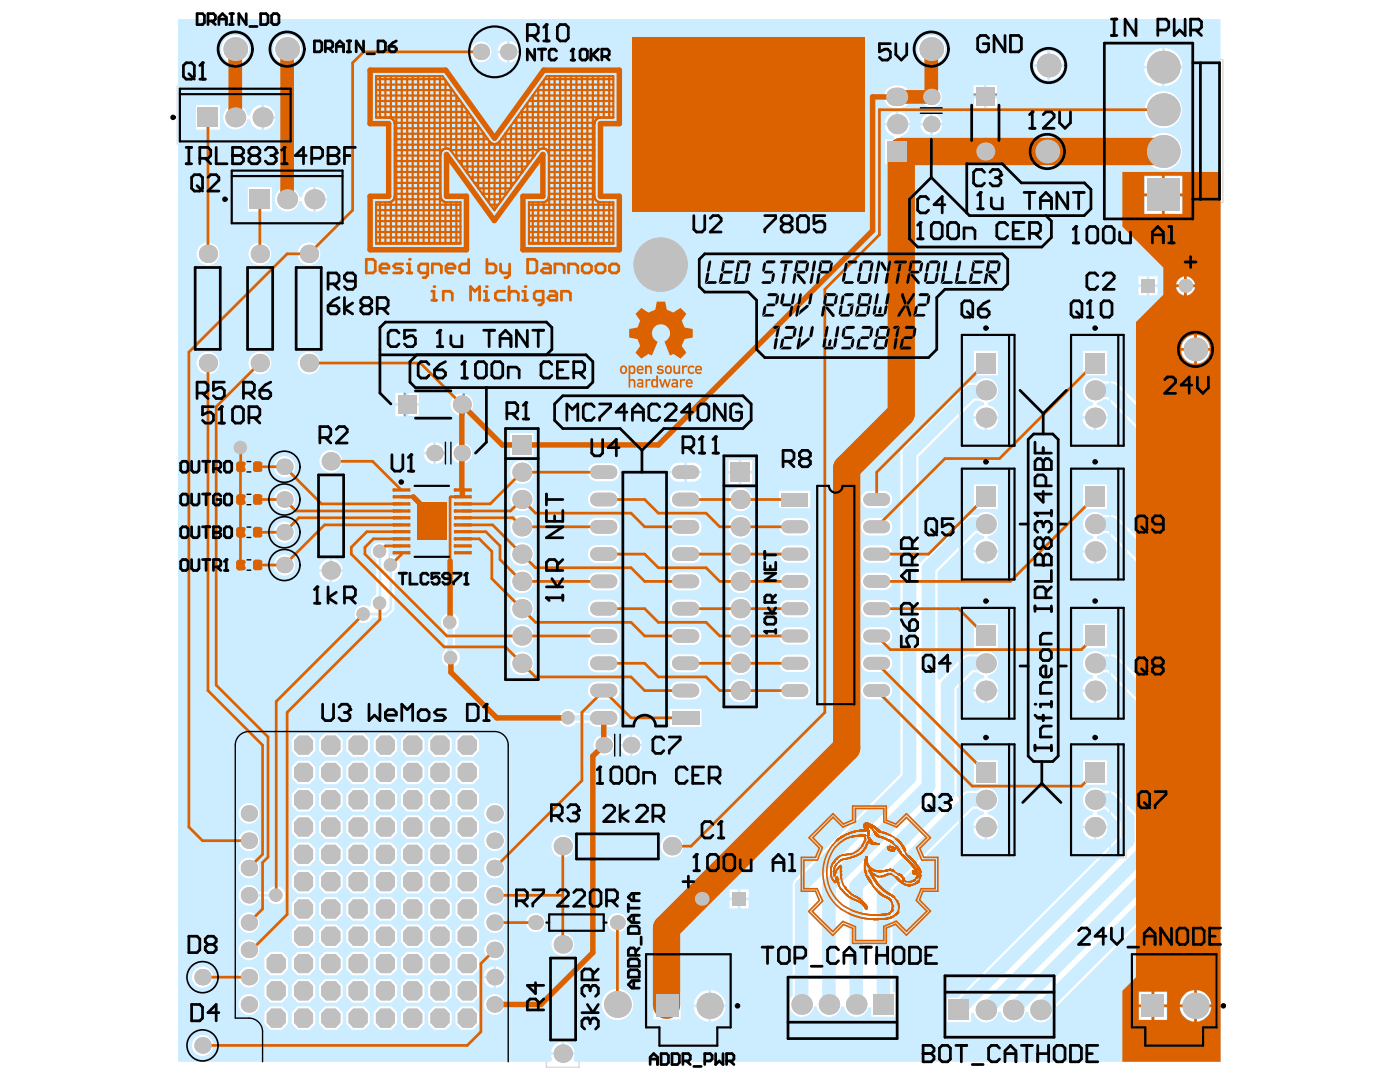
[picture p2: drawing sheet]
<svg xmlns="http://www.w3.org/2000/svg" width="279mm" height="216mm" viewBox="0 0 279 216" stroke-linecap="round" stroke-linejoin="round" font-family="sans-serif">
<g fill="none" stroke="#eaaee9" stroke-width=".22">
<path d="M219.7 8h19v3.9h5.3v28.5h-5.3v3.9h-19zM45.9 23.4h2.1M47 22.3v2.2M56.2 39.8h2.2M57.3 38.7v2.1M178 24.8h2.1M179 23.7v2.2M195.7 77.9h2.1M196.8 76.8v2.2M217.5 77.9h2.1M218.5 76.8v2.2M85.1 104h2.2"/>
<path d="M86.2 102.9v2.2M195.7 104.6h2.1M196.8 103.5v2.2M217.5 104.6h2.1M218.5 103.5v2.2M195.7 132.4h2.1M196.8 131.3v2.1M217.5 132.4h2.1M218.5 131.3v2.1M195.7 159.6h2.1M196.8 158.5v2.2M217.5 159.6h2.1"/>
<path d="M218.5 158.5v2.2M136.3 197.7h2.2M137.4 196.6v2.2M233.2 197.7h2.2M234.3 196.6v2.2"/>
</g>
<g fill="none" stroke="#eaaee9" stroke-width=".2">
<path d="M35.4 17.2h23.2v11.5h-23.2zM43.1 5.9h7.7v7.8h-7.7zM53.4 5.9h7.8v7.8h-7.8zM182 5.9h7.7v7.8h-7.7zM205.4 9.2h7.7v7.7h-7.7zM45.7 33.6h23.2v11.4h-23.2zM205.1 26.4h7.8v7.7h-7.8zM191.5 66.3h11.5v23.2h-11.5zM213.3 66.3h11.5v23.2h-11.5zM234.7 65.8h7.8v7.8h-7.8zM46.7 91.7h6v2.9h-6zM46.7 98.2h6v2.9h-6z"/>
<path d="M48.9 99.7h1.5M48.9 93.1h1.5M49.7 92.4v1.5M49.7 98.9v1.5M77.7 96.4h17v15.3h-17zM191.5 93h11.5v23.2h-11.5zM213.3 93h11.5v23.2h-11.5zM46.7 104.7h6v3h-6zM46.7 111.3h6v2.9h-6zM48.9 112.7h1.5M48.9 106.2h1.5M49.7 105.4v1.6"/>
<path d="M49.7 112v1.5M191.5 120.7h11.5v23.3h-11.5zM213.3 120.7h11.5v23.3h-11.5zM191.5 148h11.5v23.2h-11.5zM213.3 148h11.5v23.2h-11.5zM128.7 190.2h17.3v15h-2.7v3.7h-11.9v-3.7h-2.7zM225.7 190.2h17.3v15h-2.7v3.7h-11.9v-3.7h-2.7z"/>
<circle cx="49.7" cy="99.7" r=".54"/>
<circle cx="49.7" cy="93.1" r=".54"/>
<circle cx="49.7" cy="112.7" r=".54"/>
<circle cx="49.7" cy="106.2" r=".54"/>
</g>
<path d="M193.1 16.6h7.1v16.4h-7.1zM38.2 47.9h6.6v27.3h-6.6zM48.6 47.9h6.5v27.3h-6.5zM78.5 77.2h16.4v7.1h-16.4zM109.6 165.6h27.2v6.5h-27.2zM109.1 185.7h6.5v27.3h-6.5z" fill="none" stroke="#eaaee9" stroke-width=".27"/>
<path d="M48 92.2h3.4v1.9h-3.4zM48 98.7h3.4v1.9h-3.4zM48.6 92.2v1.9M48.6 98.7v1.9M50.8 92.2v1.9M50.8 98.7v1.9M48 105.3h3.4v1.8h-3.4zM48 111.8h3.4v1.9h-3.4zM48.6 105.3v1.8M48.6 111.8v1.9M50.8 105.3v1.8M50.8 111.8v1.9" fill="none" stroke="#b1ffe6" stroke-width=".2"/>
<g fill="none" stroke="#b1ffe6" stroke-width=".22">
<path d="M35.9 17.8h22.1v10.4h-22.1zM35.9 20.4h22.1M46.2 34.1h22.2v10.4h-22.2zM46.2 36.8h22.2M192 66.8h10.4v22.1h-10.4zM199.7 66.8v22.1M213.8 66.8h10.4v22.1h-10.4zM221.5 66.8v22.1M81.3 96.9h9.7v14.2h-9.7zM192 93.5h10.4v22.1h-10.4zM199.7 93.5v22.1M213.8 93.5h10.4v22.1h-10.4z"/>
<path d="M221.5 93.5v22.1M192 121.3h10.4v22.1h-10.4zM199.7 121.3v22.1M213.8 121.3h10.4v22.1h-10.4zM221.5 121.3v22.1M192 148.5h10.4v22.1h-10.4zM199.7 148.5v22.1M213.8 148.5h10.4v22.1h-10.4zM221.5 148.5v22.1M128.9 190.4h16.9v14.6h-2.6v3.7h-11.6v-3.7h-2.7zM225.9 190.4h16.9v14.6h-2.7v3.7h-11.5v-3.7h-2.7z"/>
<circle cx="83.3" cy="98.9" r="1.09"/>
</g>
<path d="M47.8 92.1h3.8v2.1h-3.8zM47.8 98.6h3.8v2.1h-3.8zM47.8 105.2h3.8v2h-3.8zM47.8 111.7h3.8v2.1h-3.8z" fill="none" stroke="#e5e5cb" stroke-width=".27"/>
<path d="M101.5 86.1h5.3v48.9h-5.3zM101.5 91.5h5.3M124.6 92.9h8.1v51.7h-8.1zM145.1 91.6h5.3v48.9h-5.3zM145.1 96.9h5.3M128.6 141.8a2.34 2.34 0 0 0-2.2 2.5M128.7 141.8a2.34 2.34 0 0 1 2.2 2.5" fill="none" stroke="#e5e5cb" stroke-width=".55"/>
<path d="M219.7 8h19v3.9h5.3v28.5h-5.3v3.9h-19z" fill="none" stroke="#e5e5cb" stroke-width=".22"/>
<g fill="#ffeeb1">
<path d="M49.8 112.4h.3l-.3 .3h.2h-.2l.2-.2z"/>
<path d="M49.6 112.4h.1v.1h-.1v.2z"/>
<path d="M49.8 105.9h.3l-.3 .3h.2h-.2l.2-.3z"/>
<path d="M49.6 105.9h.1v.1l-.1-.1v.3z"/>
<path d="M49.3 105.9h.2h-.2l.2 .3h-.2z"/>
<path d="M49.8 99.3h.3l-.3 .3 .2 .1h-.2l.2-.3z"/>
<path d="M49.6 99.3h.1v.2l-.1-.1v.3z"/>
<path d="M49.2 99.3h.3l-.2 .3 .2 .1-.3-.1 .3-.2z"/>
<path d="M49.8 92.8h.3l-.3 .3h.2h-.2l.2-.2z"/>
<path d="M49.6 92.8h.1v.1h-.1v.2z"/>
<path d="M49.4 92.8v.3z"/>
<path d="M49.3 112.4l.2 .1-.1 .2zM49.4 112.5v.2l.1-.2z"/>
</g>
<path d="M194 18.9h5.4v11.7h-5.4zM39.1 53.4h4.9v16.3h-4.9zM49.4 53.4h4.9v16.3h-4.9zM80.8 78h11.7v5.4h-11.7zM115 166.4h16.4v4.9h-16.4zM109.9 191.2h4.9v16.3h-4.9zM157.3 195h21.7v12.2h-21.7zM188.6 194.7h21.8v12.3h-21.8zM188.6 198h21.8M157.3 204h21.7" fill="none" stroke="#466fff" stroke-width=".55"/>
<g fill="none" stroke="#466fff" stroke-width=".33">
<circle cx="232.9" cy="57" r="8.6"/>
<circle cx="143.8" cy="179.4" r="8.6"/>
</g>
<g fill="#ccecff">
<path d="M35.5 3.8h208.1v208.1h-128.9l-.3-.6 .3-.8h-4.7l.2 .8-.2 .6h-74.5zM101.7 8.2v1.9h1.9a2.06 2.06 0 0 0-1.9-1.9zM99.8 8.8l-.6 1.3h2v-1.9zM93.9 10.4a2.1 2.1 0 0 0 4.2 0 2.1 2.1 0 0 0-4.2 0zM101.7 10.6v1.9a2.06 2.06 0 0 0 1.9-1.9zM99.2 10.6a2.06 2.06 0 0 0 2 1.9v-1.9zM183 9.8a2.85 2.85 0 0 0 5.7 0 2.85 2.85 0 0 0-5.7 0zM54.5 9.8a2.83 2.83 0 0 0 5.6 0 2.83 2.83 0 0 0-5.6 0zM44.1 9.8a2.85 2.85 0 0 0 5.7 0 2.85 2.85 0 0 0-5.7 0zM209.6 10.2v2.6h2.6a2.81 2.81 0 0 0-2.6-2.6zM207.2 11l-.5 .6-.3 1.2h2.6v-2.6l-1.2 .3zM232.4 9.6v3.5h3.6a3.7 3.7 0 0 0-3.6-3.5zM229.4 10.7a3.9 3.9 0 0 0-1.1 2.4h3.6v-3.5a3.9 3.9 0 0 0-2.5 1.1zM209.6 13.3v2.7a2.81 2.81 0 0 0 2.6-2.7zM206.4 13.3a2.81 2.81 0 0 0 2.6 2.7v-2.7zM232.4 13.7v3.5a3.7 3.7 0 0 0 3.6-3.5zM228.3 13.7a3.7 3.7 0 0 0 3.6 3.5v-3.5zM196.9 17v2.1h2.1v-2.1zM194.3 17v2.1h2.1v-2.1zM183.8 19.3a2.07 2.07 0 0 0 4.1 0 2.07 2.07 0 0 0-4.1 0zM177.1 17.7a2.29 2.29 0 0 0-.5 2.5 2.29 2.29 0 0 0 2.1 1.4 2.39 2.39 0 0 0 2.5-.8 2.39 2.39 0 0 0 .2-2.6 3 3 0 0 0-4.3-.5zM196.9 19.6v2.1h2.1v-2.1zM194.3 19.6v2.1h2.1v-2.1zM45.2 21.7a2.44 2.44 0 0 0 .6 3.9 2.44 2.44 0 0 0 3.6-1.8h.5a2.47 2.47 0 0 0 2.2 2.1v-5a2.47 2.47 0 0 0-2.2 2.1h-.5a2.45 2.45 0 0 0-4.2-1.3zM52.7 20.9v2.2h2.2a2.45 2.45 0 0 0-2.2-2.2zM186.1 22.6v1.9h1.9a2.07 2.07 0 0 0-1.9-1.9zM184.3 23.2l-.6 1.3h1.9v-1.9zM179.3 22.3v2.2h2.3a2.45 2.45 0 0 0-2.3-2.2zM177.3 23l-.5 .5-.3 1h2.3v-2.2l-1 .2zM228.5 21.9a3.7 3.7 0 0 0 7.4 0 3.7 3.7 0 0 0-7.4 0zM39.1 21v4.9h4.8v-4.9zM52.7 23.7v2.2a2.45 2.45 0 0 0 2.2-2.2zM186.1 25.1v1.9a2.06 2.06 0 0 0 1.9-1.9zM183.7 25.1a2.06 2.06 0 0 0 1.9 1.9v-1.9zM194.4 30.3a2.26 2.26 0 0 0 4.5 0 2.26 2.26 0 0 0-4.5 0zM176.5 25.1a2.59 2.59 0 0 0 2 2.2v.5h-1.9v4.8h4.9v-4.8h-1.9v-.5a2.59 2.59 0 0 0 2-2.2zM206.2 30.2a2.83 2.83 0 0 0 5.6 0 2.83 2.83 0 0 0-5.6 0zM228.5 30.2a3.7 3.7 0 0 0 7.4 0 3.7 3.7 0 0 0-7.4 0zM55.6 38a2.44 2.44 0 0 0 .6 3.9 2.44 2.44 0 0 0 3.5-1.8h.5a2.47 2.47 0 0 0 2.3 2.2v-5a2.47 2.47 0 0 0-2.3 2.1h-.5a2.45 2.45 0 0 0-4.1-1.4zM63 37.3v2.2h2.3a2.45 2.45 0 0 0-2.3-2.2zM49.5 37.3v4.9h4.8v-4.9zM63 40v2.3a2.45 2.45 0 0 0 2.3-2.3zM228.5 35.2v7.4h7.4v-7.4zM59.4 50.6a2.28 2.28 0 0 0 4.5 0 2.28 2.28 0 0 0-4.5 0zM49.6 50.6a2.28 2.28 0 0 0 4.5 0 2.28 2.28 0 0 0-4.5 0zM39.2 50.6a2.3 2.3 0 0 0 4.6 0 2.3 2.3 0 0 0-4.6 0zM229.4 55.1v1.7h1.6v-1.7zM227.2 55.1v1.7h1.6v-1.7zM234.8 57a1.8 1.8 0 0 0 3.6 0 1.8 1.8 0 0 0-3.6 0zM229.4 57.3v1.6h1.6v-1.6zM227.2 57.3v1.6h1.6v-1.6zM235.8 69.7a2.83 2.83 0 0 0 5.6 0 2.83 2.83 0 0 0-5.6 0zM59.4 72.4a2.28 2.28 0 0 0 4.5 0 2.28 2.28 0 0 0-4.5 0zM49.6 72.4a2.28 2.28 0 0 0 4.5 0 2.28 2.28 0 0 0-4.5 0zM39.2 72.4a2.3 2.3 0 0 0 4.6 0 2.3 2.3 0 0 0-4.6 0zM216.1 70v4.9h4.8v-4.9zM194.4 70v4.9h4.7v-4.9zM81.5 78.4v2h2.1v-2zM78.9 78.4v2h2.1v-2zM89.9 80.7a2.26 2.26 0 0 0 4.5 0 2.26 2.26 0 0 0-4.5 0zM180.2 89.1l-.4 .8-.1 .5v64.1l-21.3 21.3-.2 .9v22a2.48 2.48 0 0 0 .7 4 2.48 2.48 0 0 0 3.5-1.9h.6a2.48 2.48 0 0 0 2.4 2.1 2.48 2.48 0 0 0 2.5-2.1h.5a2.5 2.5 0 0 0 2.4 2.1 2.5 2.5 0 0 0 2.5-1.9h.6v1.9h4.9v-4.9h-.7v-20.5l16.1-16.1h.9l.5 .3 .8 .3v.5a2.47 2.47 0 0 0-2.2 2.3h5.1a2.47 2.47 0 0 0-2.2-2.3v-.5a2.43 2.43 0 0 0 1.8-3.5 2.43 2.43 0 0 0-3.8-.7h-2.1a2.67 2.67 0 0 0-1.6 1.3l-.5-.3v-21.3l3.3-3.4h.9l.5 .4 .8 .2v.6a2.47 2.47 0 0 0-2.2 2.2h5.1a2.47 2.47 0 0 0-2.2-2.2v-.6a2.43 2.43 0 0 0 1.8-3.4 2.43 2.43 0 0 0-3.8-.7h-1.6l-.9 .2-4.9 4.9-.6-.2v-21.5l7.7-7.6h.3l.5 .3 .8 .3v.5a2.47 2.47 0 0 0-2.2 2.2h5.1a2.47 2.47 0 0 0-2.2-2.2v-.5a2.43 2.43 0 0 0 1.8-3.5 2.43 2.43 0 0 0-3.8-.7 2.78 2.78 0 0 0-2.4 .5l-8.9 9-.5-.3v-20.8l11.2-11.2h1l.9 .3v.5a2.47 2.47 0 0 0-2.2 2.3h5.1a2.47 2.47 0 0 0-2.2-2.3v-.5a2.42 2.42 0 0 0 1.8-3.6 2.42 2.42 0 0 0-4-.3 2.83 2.83 0 0 0-2.5 .5zM81.5 81v2.1h2.1v-2.1zM78.9 81v2.1h2.1v-2.1zM218.8 83.6v2.2a2.45 2.45 0 0 0 2.2-2.2zM216 83.6a2.45 2.45 0 0 0 2.3 2.2v-2.2zM197 83.6v2.2a2.45 2.45 0 0 0 2.3-2.2zM194.2 83.6a2.45 2.45 0 0 0 2.3 2.2v-2.2zM87 88.2v1.9h1.9a2.07 2.07 0 0 0-1.9-1.9zM85.1 88.8l-.6 1.3h1.9v-1.9zM54.7 93.1a2.11 2.11 0 0 0 4.2 0 2.11 2.11 0 0 0-4.2 0zM101.8 86.4v4.7h4.7v-4.7zM90.1 90.4a2.07 2.07 0 0 0 4.1 0 2.07 2.07 0 0 0-4.1 0zM87 90.7v1.9a2.07 2.07 0 0 0 1.9-1.9zM84.5 90.7a2.07 2.07 0 0 0 1.9 1.9v-1.9zM148 91.8v2.2h2.2v-2.2zM145.3 91.8v2.2h2.2v-2.2zM137.1 92.3v1.7h3a1.89 1.89 0 0 0-1.9-1.7zM134.1 92.9l-.3 .3-.2 .8h3v-1.7a2.73 2.73 0 0 0-2.5 .6zM63.7 92a2.3 2.3 0 0 0 4.6 0 2.3 2.3 0 0 0-4.6 0zM117.8 92.9a1.83 1.83 0 0 0-.3 2 1.83 1.83 0 0 0 1.6 1.1h2.8a1.8 1.8 0 0 0 1.8-1.8 1.8 1.8 0 0 0-1.8-1.8l-3.3 .1zM137.1 94.5v1.6a2.62 2.62 0 0 0 2.8-.9l.2-.7zM133.6 94.5a1.89 1.89 0 0 0 1.9 1.6h1.1v-1.6zM101.8 94.3a2.38 2.38 0 0 0 4.7 0 2.38 2.38 0 0 0-4.7 0zM148 94.5v2.2h2.2v-2.2zM145.3 94.5v2.2h2.2v-2.2zM54.7 99.7a2.11 2.11 0 0 0 4.2 0 2.11 2.11 0 0 0-4.2 0zM155.5 97.9v3.5h6.2v-3.5zM172.3 98.4a1.77 1.77 0 0 0-.3 1.9 1.77 1.77 0 0 0 1.5 1.1h2.9a1.74 1.74 0 0 0 1.7-1.7 1.74 1.74 0 0 0-1.7-1.8h-2.9l-.8 .2zM134.2 98.4a1.83 1.83 0 0 0-.4 1.9 1.83 1.83 0 0 0 1.7 1.2h2.7a1.8 1.8 0 0 0 1.8-1.8 1.8 1.8 0 0 0-1.8-1.8h-3.2zM117.8 98.4a1.83 1.83 0 0 0-.3 1.9 1.83 1.83 0 0 0 1.6 1.2h2.8a1.8 1.8 0 0 0 1.8-1.8 1.8 1.8 0 0 0-1.8-1.8h-3.3zM216.1 96.7v4.9h4.8v-4.9zM194.4 96.7v4.9h4.7v-4.9zM145.4 99.7a2.38 2.38 0 0 0 4.7 0 2.38 2.38 0 0 0-4.7 0zM101.8 99.7a2.38 2.38 0 0 0 4.7 0 2.38 2.38 0 0 0-4.7 0zM54.7 106.2a2.11 2.11 0 0 0 4.2 0 2.11 2.11 0 0 0-4.2 0zM172.3 103.9a1.77 1.77 0 0 0-.3 1.9 1.77 1.77 0 0 0 1.5 1.1h2.9a1.74 1.74 0 0 0 1.7-1.8 1.74 1.74 0 0 0-1.7-1.7h-2.9l-.8 .2zM156 103.9a1.77 1.77 0 0 0-.4 1.9 1.77 1.77 0 0 0 1.6 1.1h2.8a1.74 1.74 0 0 0 1.7-1.8 1.74 1.74 0 0 0-1.7-1.7h-2.8l-.9 .2zM134.2 103.8a1.83 1.83 0 0 0-.4 2 1.83 1.83 0 0 0 1.7 1.1h2.7a1.8 1.8 0 0 0 1.8-1.8 1.8 1.8 0 0 0-1.8-1.8l-3.2 .1zM117.8 103.8a1.83 1.83 0 0 0-.3 2 1.83 1.83 0 0 0 1.6 1.1h2.8a1.8 1.8 0 0 0 1.8-1.8 1.8 1.8 0 0 0-1.8-1.8l-3.3 .1zM145.4 105.2a2.38 2.38 0 0 0 4.7 0 2.38 2.38 0 0 0-4.7 0zM101.8 105.2a2.38 2.38 0 0 0 4.7 0 2.38 2.38 0 0 0-4.7 0zM54.7 112.7a2.11 2.11 0 0 0 4.2 0 2.11 2.11 0 0 0-4.2 0zM172.3 109.3a1.77 1.77 0 0 0-.3 1.9 1.77 1.77 0 0 0 1.5 1.1h2.9a1.74 1.74 0 0 0 1.7-1.7 1.74 1.74 0 0 0-1.7-1.8h-2.9l-.8 .2zM156 109.3a1.77 1.77 0 0 0-.4 1.9 1.77 1.77 0 0 0 1.6 1.1h2.8a1.74 1.74 0 0 0 1.7-1.7 1.74 1.74 0 0 0-1.7-1.8h-2.8l-.9 .2zM134.2 109.3a1.83 1.83 0 0 0-.4 1.9 1.83 1.83 0 0 0 1.7 1.2h2.7a1.8 1.8 0 0 0 1.8-1.8 1.8 1.8 0 0 0-1.8-1.8h-3.2zM117.8 109.3a1.83 1.83 0 0 0-.3 1.9 1.83 1.83 0 0 0 1.6 1.2h2.8a1.8 1.8 0 0 0 1.8-1.8 1.8 1.8 0 0 0-1.8-1.8h-3.3zM218.8 110.3v2.2a2.45 2.45 0 0 0 2.2-2.2zM216 110.3a2.45 2.45 0 0 0 2.3 2.2v-2.2zM197 110.3v2.2a2.45 2.45 0 0 0 2.3-2.2zM194.2 110.3a2.45 2.45 0 0 0 2.3 2.2v-2.2zM145.4 110.6a2.38 2.38 0 0 0 4.7 0 2.38 2.38 0 0 0-4.7 0zM101.8 110.6a2.38 2.38 0 0 0 4.7 0 2.38 2.38 0 0 0-4.7 0zM66.3 111.5v2.1h2.1a2.26 2.26 0 0 0-2.1-2.1zM64.3 112.1l-.3 .5-.3 1h2v-2.1l-.9 .3zM216.8 76.1a2.46 2.46 0 0 0 1.4 4.2v.5a2.47 2.47 0 0 0-2.2 2.3h5a2.47 2.47 0 0 0-2.1-2.3v-.5l.8-.3 .5-.3h.8l13.7 13.7v20.8l-.5 .2-11.1-11.1-.8-.5h-2.1a2.43 2.43 0 0 0-3.9 .7 2.43 2.43 0 0 0 1.9 3.5v.5a2.47 2.47 0 0 0-2.2 2.2h5a2.47 2.47 0 0 0-2.1-2.2v-.5l.8-.3 .5-.3h.8l9.9 9.8v22l-.5 .2-7.7-7.6-.9-.2h-1.6a2.43 2.43 0 0 0-3.9 .7 2.43 2.43 0 0 0 1.9 3.4v.6a2.47 2.47 0 0 0-2.2 2.2h5a2.47 2.47 0 0 0-2.1-2.2v-.6l.8-.2 .5-.4h.8l6.1 6.1v21.9l-.6 .3-4.3-4.4a3.2 3.2 0 0 0-2-.2 2.43 2.43 0 0 0-3.9 .7 2.43 2.43 0 0 0 1.9 3.5v.5a2.47 2.47 0 0 0-2.2 2.3h5a2.47 2.47 0 0 0-2.1-2.3v-.5l.8-.3 .5-.3h.3l2.8 2.8v2.8l-32.1 32.1h-2.3v4.9h4.9v-1.9h.6a2.47 2.47 0 0 0 2.5 1.9 2.47 2.47 0 0 0 2.3-2.1h.5a2.48 2.48 0 0 0 2.5 2.1 2.48 2.48 0 0 0 2.5-2.1h.5a2.49 2.49 0 0 0 2.6 2.1 2.49 2.49 0 0 0 2.4-2.4l27.6-27.6 .5-.9v-.4v-80.6l-.5-.8-14.7-14.7-.8-.5h-2.1a2.44 2.44 0 0 0-3.4 0zM66.3 114.1v2.1a2.26 2.26 0 0 0 2.1-2.1zM63.7 114.1a2.26 2.26 0 0 0 2 2.1v-2.1zM172.3 114.8a1.77 1.77 0 0 0-.3 1.8 1.77 1.77 0 0 0 1.5 1.2h2.9a1.74 1.74 0 0 0 1.7-1.8 1.74 1.74 0 0 0-1.7-1.7h-2.9l-.8 .2zM156 114.8a1.77 1.77 0 0 0-.4 1.8 1.77 1.77 0 0 0 1.6 1.2h2.8a1.74 1.74 0 0 0 1.7-1.8 1.74 1.74 0 0 0-1.7-1.7h-2.8l-.9 .2zM134.2 114.7a1.83 1.83 0 0 0-.4 2 1.83 1.83 0 0 0 1.7 1.1h2.7a1.8 1.8 0 0 0 1.8-1.8 1.8 1.8 0 0 0-1.8-1.8l-3.2 .1zM117.8 114.7a1.83 1.83 0 0 0-.3 2 1.83 1.83 0 0 0 1.6 1.1h2.8a1.8 1.8 0 0 0 1.8-1.8 1.8 1.8 0 0 0-1.8-1.8l-3.3 .1zM145.4 116a2.38 2.38 0 0 0 4.7 0 2.38 2.38 0 0 0-4.7 0zM101.8 116a2.38 2.38 0 0 0 4.7 0 2.38 2.38 0 0 0-4.7 0zM74.5 108.7a1.82 1.82 0 0 0 .6 3v7a1.64 1.64 0 0 0-1 2l-.5 .4a1.8 1.8 0 0 0-2.6 .5 1.8 1.8 0 0 0 .7 2.5 1.8 1.8 0 0 0 2.5-.8l3-.1 1.5-1.5v-7.3a1.79 1.79 0 0 0 1.1-2 1.79 1.79 0 0 0-1.8-1.5l-.4-.4a1.86 1.86 0 0 0-.8-2.1 1.86 1.86 0 0 0-2.3 .3zM172.3 120.2a1.77 1.77 0 0 0-.3 1.9 1.77 1.77 0 0 0 1.5 1.1h2.9a1.74 1.74 0 0 0 1.7-1.7 1.74 1.74 0 0 0-1.7-1.8h-2.9l-.8 .2zM156 120.2a1.77 1.77 0 0 0-.4 1.9 1.77 1.77 0 0 0 1.6 1.1h2.8a1.74 1.74 0 0 0 1.7-1.7 1.74 1.74 0 0 0-1.7-1.8h-2.8l-.9 .2zM134.2 120.1a1.83 1.83 0 0 0-.4 2 1.83 1.83 0 0 0 1.7 1.2h2.7a1.8 1.8 0 0 0 1.8-1.8 1.8 1.8 0 0 0-1.8-1.8h-3.2zM117.8 120.1a1.83 1.83 0 0 0-.3 2 1.83 1.83 0 0 0 1.6 1.2h2.8a1.8 1.8 0 0 0 1.8-1.8 1.8 1.8 0 0 0-1.8-1.8h-3.3zM145.4 121.5a2.38 2.38 0 0 0 4.7 0 2.38 2.38 0 0 0-4.7 0zM101.8 121.5a2.38 2.38 0 0 0 4.7 0 2.38 2.38 0 0 0-4.7 0zM172.3 125.7a1.77 1.77 0 0 0-.3 1.8 1.77 1.77 0 0 0 1.5 1.1h2.9a1.74 1.74 0 0 0 1.7-1.7 1.74 1.74 0 0 0-1.7-1.7h-2.9l-.8 .2zM156 125.7a1.77 1.77 0 0 0-.4 1.8 1.77 1.77 0 0 0 1.6 1.1h2.8a1.74 1.74 0 0 0 1.7-1.7 1.74 1.74 0 0 0-1.7-1.7h-2.8l-.9 .2zM134.2 125.6a1.83 1.83 0 0 0-.4 2 1.83 1.83 0 0 0 1.7 1.1h2.7a1.8 1.8 0 0 0 1.8-1.8 1.8 1.8 0 0 0-1.8-1.8l-3.2 .1zM117.8 125.6a1.83 1.83 0 0 0-.3 2 1.83 1.83 0 0 0 1.6 1.1h2.8a1.8 1.8 0 0 0 1.8-1.8 1.8 1.8 0 0 0-1.8-1.8l-3.3 .1zM145.4 126.9a2.38 2.38 0 0 0 4.7 0 2.38 2.38 0 0 0-4.7 0zM101.8 126.9a2.38 2.38 0 0 0 4.7 0 2.38 2.38 0 0 0-4.7 0zM216.1 124.5v4.9h4.8v-4.9zM194.4 124.5v4.9h4.7v-4.9zM88.5 122.9a1.9 1.9 0 0 0 .3 2.8v4.2a1.79 1.79 0 0 0 0 2.7 1.79 1.79 0 0 0 2.7-.3 1.79 1.79 0 0 0-.7-2.6v-4a1.83 1.83 0 0 0 .4-2.7 1.83 1.83 0 0 0-2.7-.1zM172.3 131.1a1.77 1.77 0 0 0-.3 1.9 1.77 1.77 0 0 0 1.5 1.1h2.9a1.74 1.74 0 0 0 1.7-1.7 1.74 1.74 0 0 0-1.7-1.8h-2.9l-.8 .2zM156 131.1a1.77 1.77 0 0 0-.4 1.9 1.77 1.77 0 0 0 1.6 1.1h2.8a1.74 1.74 0 0 0 1.7-1.7 1.74 1.74 0 0 0-1.7-1.8h-2.8l-.9 .2zM134.2 131a1.83 1.83 0 0 0-.4 2 1.83 1.83 0 0 0 1.7 1.1h2.7a1.8 1.8 0 0 0 1.8-1.7 1.8 1.8 0 0 0-1.8-1.8h-3.2zM117.8 131a1.83 1.83 0 0 0-.3 2 1.83 1.83 0 0 0 1.6 1.1h2.8a1.8 1.8 0 0 0 1.8-1.7 1.8 1.8 0 0 0-1.8-1.8h-3.3zM145.4 132.4a2.38 2.38 0 0 0 4.7 0 2.38 2.38 0 0 0-4.7 0zM101.8 132.4a2.38 2.38 0 0 0 4.7 0 2.38 2.38 0 0 0-4.7 0zM172.3 136.5a1.77 1.77 0 0 0-.3 1.9 1.77 1.77 0 0 0 1.5 1.1h2.9a1.74 1.74 0 0 0 1.7-1.7 1.74 1.74 0 0 0-1.7-1.7h-2.9l-.8 .2zM156 136.5a1.77 1.77 0 0 0-.4 1.9 1.77 1.77 0 0 0 1.6 1.1h2.8a1.74 1.74 0 0 0 1.7-1.7 1.74 1.74 0 0 0-1.7-1.7h-2.8l-.9 .2zM134.2 136.5a1.83 1.83 0 0 0-.4 2 1.83 1.83 0 0 0 1.7 1.1h2.7a1.8 1.8 0 0 0 1.8-1.8 1.8 1.8 0 0 0-1.8-1.8l-3.2 .1zM117.8 136.5a1.83 1.83 0 0 0-.3 2 1.83 1.83 0 0 0 1.6 1.1h2.8a1.8 1.8 0 0 0 1.8-1.8 1.8 1.8 0 0 0-1.8-1.8l-3.3 .1zM145.4 137.8a2.38 2.38 0 0 0 4.7 0 2.38 2.38 0 0 0-4.7 0zM218.8 138.1v2.2a2.45 2.45 0 0 0 2.2-2.2zM216 138.1a2.45 2.45 0 0 0 2.3 2.2v-2.2zM197 138.1v2.2a2.45 2.45 0 0 0 2.3-2.2zM194.2 138.1a2.45 2.45 0 0 0 2.3 2.2v-2.2zM112.1 141.9a1.83 1.83 0 0 0 .1 2.8 1.83 1.83 0 0 0 2.7-.5h2.7a1.64 1.64 0 0 0 1.5 .8h2.8a1.8 1.8 0 0 0 1.8-1.8 1.8 1.8 0 0 0-1.8-1.8h-2.8a1.64 1.64 0 0 0-1.5 .9h-2.7a1.86 1.86 0 0 0-2.8-.4zM133.7 141.4v3.6h6.3v-3.6zM126.2 146.5v1.9h1.9a2.06 2.06 0 0 0-1.9-1.9zM124.4 147.1l-.6 1.3h1.9v-1.9zM118.4 148.7a2.1 2.1 0 0 0 4.2 0 2.1 2.1 0 0 0-4.2 0zM126.2 149v1.9a2.07 2.07 0 0 0 1.9-1.9zM123.8 149a2.07 2.07 0 0 0 1.9 1.9v-1.9zM92.1 146.3l-1.2 1.2v2.3l1.2 1.2h2.4l1.1-1.2v-2.3l-1.1-1.2zM86.6 146.3l-1.1 1.2v2.3l1.1 1.2h2.4l1.2-1.2v-2.3l-1.2-1.2zM81.2 146.3l-1.2 1.2v2.3l1.2 1.2h2.4l1.1-1.2v-2.3l-1.1-1.2zM75.7 146.3l-1.1 1.2v2.3l1.1 1.2h2.4l1.2-1.2v-2.3l-1.2-1.2zM70.3 146.3l-1.2 1.2v2.3l1.2 1.2h2.4l1.1-1.2v-2.3l-1.1-1.2zM64.8 146.3l-1.1 1.2v2.3l1.1 1.2h2.4l1.2-1.2v-2.3l-1.2-1.2zM59.4 146.3l-1.2 1.2v2.3l1.2 1.2h2.4l1.1-1.2v-2.3l-1.1-1.2zM92.1 151.8l-1.2 1.2v2.3l1.2 1.2h2.4l1.1-1.2v-2.3l-1.1-1.2zM86.6 151.8l-1.1 1.2v2.3l1.1 1.2h2.4l1.2-1.2v-2.3l-1.2-1.2zM81.2 151.8l-1.2 1.2v2.3l1.2 1.2h2.4l1.1-1.2v-2.3l-1.1-1.2zM75.7 151.8l-1.1 1.2v2.3l1.1 1.2h2.4l1.2-1.2v-2.3l-1.2-1.2zM70.3 151.8l-1.2 1.2v2.3l1.2 1.2h2.4l1.1-1.2v-2.3l-1.1-1.2zM64.8 151.8l-1.1 1.2v2.3l1.1 1.2h2.4l1.2-1.2v-2.3l-1.2-1.2zM59.4 151.8l-1.2 1.2v2.3l1.2 1.2h2.4l1.1-1.2v-2.3l-1.1-1.2zM216.1 151.7v4.9h4.8v-4.9zM194.4 151.7v4.9h4.7v-4.9zM92.1 157.2l-1.2 1.2v2.3l1.2 1.2h2.4l1.1-1.2v-2.3l-1.1-1.2zM86.6 157.2l-1.1 1.2v2.3l1.1 1.2h2.4l1.2-1.2v-2.3l-1.2-1.2zM81.2 157.2l-1.2 1.2v2.3l1.2 1.2h2.4l1.1-1.2v-2.3l-1.1-1.2zM75.7 157.2l-1.1 1.2v2.3l1.1 1.2h2.4l1.2-1.2v-2.3l-1.2-1.2zM70.3 157.2l-1.2 1.2v2.3l1.2 1.2h2.4l1.1-1.2v-2.3l-1.1-1.2zM64.8 157.2l-1.1 1.2v2.3l1.1 1.2h2.4l1.2-1.2v-2.3l-1.2-1.2zM59.4 157.2l-1.2 1.2v2.3l1.2 1.2h2.4l1.1-1.2v-2.3l-1.1-1.2zM96.6 162.3a2.1 2.1 0 0 0 4.2 0 2.1 2.1 0 0 0-4.2 0zM47.6 162.3a2.1 2.1 0 0 0 4.2 0 2.1 2.1 0 0 0-4.2 0zM92.1 162.7l-1.2 1.2v2.3l1.2 1.2h2.4l1.1-1.2v-2.3l-1.1-1.2zM86.6 162.7l-1.1 1.2v2.3l1.1 1.2h2.4l1.2-1.2v-2.3l-1.2-1.2zM81.2 162.7l-1.2 1.2v2.3l1.2 1.2h2.4l1.1-1.2v-2.3l-1.1-1.2zM75.7 162.7l-1.1 1.2v2.3l1.1 1.2h2.4l1.2-1.2v-2.3l-1.2-1.2zM70.3 162.7l-1.2 1.2v2.3l1.2 1.2h2.4l1.1-1.2v-2.3l-1.1-1.2zM64.8 162.7l-1.1 1.2v2.3l1.1 1.2h2.4l1.2-1.2v-2.3l-1.2-1.2zM59.4 162.7l-1.2 1.2v2.3l1.2 1.2h2.4l1.1-1.2v-2.3l-1.1-1.2zM218.8 165.3v2.2a2.45 2.45 0 0 0 2.2-2.2zM216 165.3a2.45 2.45 0 0 0 2.3 2.2v-2.2zM197 165.3v2.2a2.45 2.45 0 0 0 2.3-2.2zM194.2 165.3a2.45 2.45 0 0 0 2.3 2.2v-2.2zM96.6 167.8a2.1 2.1 0 0 0 4.2 0 2.1 2.1 0 0 0-4.2 0zM47.6 167.8a2.1 2.1 0 0 0 4.2 0 2.1 2.1 0 0 0-4.2 0zM131.8 168.8a2.3 2.3 0 0 0 4.6 0 2.3 2.3 0 0 0-4.6 0zM110 168.8a2.3 2.3 0 0 0 4.6 0 2.3 2.3 0 0 0-4.6 0zM92.1 168.1l-1.2 1.2v2.3l1.2 1.2h2.4l1.1-1.2v-2.3l-1.1-1.2zM86.6 168.1l-1.1 1.2v2.3l1.1 1.2h2.4l1.2-1.2v-2.3l-1.2-1.2zM81.2 168.1l-1.2 1.2v2.3l1.2 1.2h2.4l1.1-1.2v-2.3l-1.1-1.2zM75.7 168.1l-1.1 1.2v2.3l1.1 1.2h2.4l1.2-1.2v-2.3l-1.2-1.2zM70.3 168.1l-1.2 1.2v2.3l1.2 1.2h2.4l1.1-1.2v-2.3l-1.1-1.2zM64.8 168.1l-1.1 1.2v2.3l1.1 1.2h2.4l1.2-1.2v-2.3l-1.2-1.2zM59.4 168.1l-1.2 1.2v2.3l1.2 1.2h2.4l1.1-1.2v-2.3l-1.1-1.2zM96.6 173.2a2.1 2.1 0 0 0 4.2 0 2.1 2.1 0 0 0-4.2 0zM47.6 173.2a2.1 2.1 0 0 0 4.2 0 2.1 2.1 0 0 0-4.2 0zM92.1 173.6l-1.2 1.2v2.3l1.2 1.2h2.4l1.1-1.2v-2.3l-1.1-1.2zM86.6 173.6l-1.1 1.2v2.3l1.1 1.2h2.4l1.2-1.2v-2.3l-1.2-1.2zM81.2 173.6l-1.2 1.2v2.3l1.2 1.2h2.4l1.1-1.2v-2.3l-1.1-1.2zM75.7 173.6l-1.1 1.2v2.3l1.1 1.2h2.4l1.2-1.2v-2.3l-1.2-1.2zM70.3 173.6l-1.2 1.2v2.3l1.2 1.2h2.4l1.1-1.2v-2.3l-1.1-1.2zM64.8 173.6l-1.1 1.2v2.3l1.1 1.2h2.4l1.2-1.2v-2.3l-1.2-1.2zM59.4 173.6l-1.2 1.2v2.3l1.2 1.2h2.4l1.1-1.2v-2.3l-1.1-1.2zM147.8 177.4v1.7h1.6v-1.7zM145.6 177.4v1.7h1.6v-1.7zM48.2 177.2a2.08 2.08 0 0 0 .4 3.2 2.08 2.08 0 0 0 3-1h1.9a1.79 1.79 0 0 0 2.7 .7 1.79 1.79 0 0 0 0-2.9 1.79 1.79 0 0 0-2.7 .7h-1.9a2.08 2.08 0 0 0-3.4-.7zM96.6 178.6a2.1 2.1 0 0 0 4.2 0 2.1 2.1 0 0 0-4.2 0zM138.2 179.3a1.8 1.8 0 0 0 3.6 0 1.8 1.8 0 0 0-3.6 0zM147.8 179.6v1.7h1.6v-1.7zM145.6 179.6v1.7h1.6v-1.7zM92.1 179l-1.2 1.2v2.3l1.2 1.2h2.4l1.1-1.2v-2.3l-1.1-1.2zM86.6 179l-1.1 1.2v2.3l1.1 1.2h2.4l1.2-1.2v-2.3l-1.2-1.2zM81.2 179l-1.2 1.2v2.3l1.2 1.2h2.4l1.1-1.2v-2.3l-1.1-1.2zM75.7 179l-1.1 1.2v2.3l1.1 1.2h2.4l1.2-1.2v-2.3l-1.2-1.2zM70.3 179l-1.2 1.2v2.3l1.2 1.2h2.4l1.1-1.2v-2.3l-1.1-1.2zM64.8 179l-1.1 1.2v2.3l1.1 1.2h2.4l1.2-1.2v-2.3l-1.2-1.2zM59.4 179l-1.2 1.2v2.3l1.2 1.2h2.4l1.1-1.2v-2.3l-1.1-1.2zM121.3 184.1a1.95 1.95 0 0 0 3.9 0 1.95 1.95 0 0 0-3.9 0zM104.9 184.1a1.95 1.95 0 0 0 3.9 0 1.95 1.95 0 0 0-3.9 0zM96.6 184.1a2.1 2.1 0 0 0 4.2 0 2.1 2.1 0 0 0-4.2 0zM47.6 184.1a2.1 2.1 0 0 0 4.2 0 2.1 2.1 0 0 0-4.2 0zM92.1 184.5l-1.2 1.2v2.3l1.2 1.2h2.4l1.1-1.2v-2.3l-1.1-1.2zM86.6 184.5l-1.1 1.2v2.3l1.1 1.2h2.4l1.2-1.2v-2.3l-1.2-1.2zM81.2 184.5l-1.2 1.2v2.3l1.2 1.2h2.4l1.1-1.2v-2.3l-1.1-1.2zM75.7 184.5l-1.1 1.2v2.3l1.1 1.2h2.4l1.2-1.2v-2.3l-1.2-1.2zM70.3 184.5l-1.2 1.2v2.3l1.2 1.2h2.4l1.1-1.2v-2.3l-1.1-1.2zM64.8 184.5l-1.1 1.2v2.3l1.1 1.2h2.4l1.2-1.2v-2.3l-1.2-1.2zM59.4 184.5l-1.2 1.2v2.3l1.2 1.2h2.4l1.1-1.2v-2.3l-1.1-1.2zM110 188.4a2.3 2.3 0 0 0 4.6 0 2.3 2.3 0 0 0-4.6 0zM96.6 189.5a2.1 2.1 0 0 0 4.2 0 2.1 2.1 0 0 0-4.2 0zM47.6 189.5a2.1 2.1 0 0 0 4.2 0 2.1 2.1 0 0 0-4.2 0zM38.3 195a2.11 2.11 0 0 0 4.2 0 2.11 2.11 0 0 0-4.2 0zM92.1 189.9l-1.2 1.2v2.3l1.2 1.2h2.4l1.1-1.2v-2.3l-1.1-1.2zM86.6 189.9l-1.1 1.2v2.3l1.1 1.2h2.4l1.2-1.2v-2.3l-1.2-1.2zM81.2 189.9l-1.2 1.2v2.3l1.2 1.2h2.4l1.1-1.2v-2.3l-1.1-1.2zM75.7 189.9l-1.1 1.2v2.3l1.1 1.2h2.4l1.2-1.2v-2.3l-1.2-1.2zM70.3 189.9l-1.2 1.2v2.3l1.2 1.2h2.4l1.1-1.2v-2.3l-1.1-1.2zM64.8 189.9l-1.1 1.2v2.3l1.1 1.2h2.4l1.2-1.2v-2.3l-1.2-1.2zM59.4 189.9l-1.2 1.2v2.3l1.2 1.2h2.4l1.1-1.2v-2.3l-1.1-1.2zM53.9 189.9l-1.1 1.2v2.3l1.1 1.2h2.4l1.2-1.2v-2.3l-1.2-1.2zM99 192.8v1.9h1.9a2.06 2.06 0 0 0-1.9-1.9zM97.1 193.4l-.6 1.3h1.9v-1.9zM47.6 195a2.1 2.1 0 0 0 4.2 0 2.1 2.1 0 0 0-4.2 0zM99 195.3v1.9a2.07 2.07 0 0 0 1.9-1.9zM96.5 195.3a2.07 2.07 0 0 0 1.9 1.9v-1.9zM92.1 195.4l-1.2 1.2v2.3l1.2 1.1h2.4l1.1-1.1v-2.3l-1.1-1.2zM86.6 195.4l-1.1 1.2v2.3l1.1 1.1h2.4l1.2-1.1v-2.3l-1.2-1.2zM81.2 195.4l-1.2 1.2v2.3l1.2 1.1h2.4l1.1-1.1v-2.3l-1.1-1.2zM75.7 195.4l-1.1 1.2v2.3l1.1 1.1h2.4l1.2-1.1v-2.3l-1.2-1.2zM70.3 195.4l-1.2 1.2v2.3l1.2 1.1h2.4l1.1-1.1v-2.3l-1.1-1.2zM64.8 195.4l-1.1 1.2v2.3l1.1 1.1h2.4l1.2-1.1v-2.3l-1.2-1.2zM59.4 195.4l-1.2 1.2v2.3l1.2 1.1h2.4l1.1-1.1v-2.3l-1.1-1.2zM53.9 195.4l-1.1 1.2v2.3l1.1 1.1h2.4l1.2-1.1v-2.3l-1.2-1.2zM141.9 197.5v2.9h2.9a3.2 3.2 0 0 0-2.9-2.9zM139.4 198.5a3 3 0 0 0-.9 1.9h2.9v-2.9a3 3 0 0 0-2 1zM96.6 200.4a2.1 2.1 0 0 0 4.2 0 2.1 2.1 0 0 0-4.2 0zM47.6 200.4a2.1 2.1 0 0 0 4.2 0 2.1 2.1 0 0 0-4.2 0zM227.4 198v5.4h5.4v-5.4zM130.4 198v5.4h5.5v-5.4zM120.1 200.4a3.2 3.2 0 0 0 6.3 0 3.2 3.2 0 0 0-6.3 0zM235.5 200.7a3.1 3.1 0 0 0 6.2 0 3.1 3.1 0 0 0-6.2 0zM141.9 201v2.9a3.2 3.2 0 0 0 2.9-2.9zM138.5 201a3.2 3.2 0 0 0 2.9 2.9v-2.9zM92.1 200.8l-1.2 1.2v2.3l1.2 1.2h2.4l1.1-1.2v-2.3l-1.1-1.2zM86.6 200.8l-1.1 1.2v2.3l1.1 1.2h2.4l1.2-1.2v-2.3l-1.2-1.2zM81.2 200.8l-1.2 1.2v2.3l1.2 1.2h2.4l1.1-1.2v-2.3l-1.1-1.2zM75.7 200.8l-1.1 1.2v2.3l1.1 1.2h2.4l1.2-1.2v-2.3l-1.2-1.2zM70.3 200.8l-1.2 1.2v2.3l1.2 1.2h2.4l1.1-1.2v-2.3l-1.1-1.2zM64.8 200.8l-1.1 1.2v2.3l1.1 1.2h2.4l1.2-1.2v-2.3l-1.2-1.2zM59.4 200.8l-1.2 1.2v2.3l1.2 1.2h2.4l1.1-1.2v-2.3l-1.1-1.2zM53.9 200.8l-1.1 1.2v2.3l1.1 1.2h2.4l1.2-1.2v-2.3l-1.2-1.2zM38.3 208.6a2.11 2.11 0 0 0 4.2 0 2.11 2.11 0 0 0-4.2 0zM112.6 207.9v2.1h2.1a2.26 2.26 0 0 0-2.1-2.1zM110.6 208.5l-.3 .5-.3 1h2v-2.1l-.9 .3z"/>
<circle cx="40.4" cy="208.6" r="1.63"/>
<circle cx="56.8" cy="112.7" r="1.63"/>
<circle cx="56.8" cy="106.2" r="1.63"/>
<circle cx="56.8" cy="99.7" r="1.63"/>
<circle cx="40.4" cy="195" r="1.63"/>
<circle cx="56.8" cy="93.1" r="1.63"/>
</g>
<path d="M75.8 110v10.4M78 112.7v8.8l-1.1 1h-4.3M49.7 178.6h5.4" fill="none" stroke="#ccecff" stroke-width=".55"/>
<path d="M196.5 78.2h-2.7l-12.3 12.2v64.8l-21.5 21.5v23.7M218.5 77.9h3.3l14.7 14.7v80.1l-28.9 28.8M196.8 104.6h-2.8l-8.7 8.7v43.6l-19.9 19.8v23.7M218.5 104.6h3.3l10.9 10.9v55.5l-30.5 30.5M196.8 132.4h-3.3l-4.4 4.3v21.8l-18.2 18.2v23.7M218.5 132.4h3.3l7.1 7v30l-32.1 32.1M196.8 159.6h-3.3l-17.2 17.1v23.7M218.5 159.6h2.8l3.8 3.8v4.4l-33.8 33.7" fill="none" stroke="#ccecff" stroke-width="2.7"/>
<path d="M89.8 124.2v6.9M113.4 143.2h7.1" fill="none" stroke="#ccecff" stroke-width="1.1"/>
<g fill="#c0c0c1">
<circle cx="87.3" cy="106.3" r=".63"/>
<circle cx="84.9" cy="106.3" r=".63"/>
<circle cx="87.3" cy="104" r=".63"/>
<circle cx="84.9" cy="104" r=".63"/>
<circle cx="87.3" cy="101.7" r=".63"/>
<circle cx="84.9" cy="101.7" r=".63"/>
<circle cx="55" cy="178.6" r="1.33"/>
<circle cx="113.3" cy="143.2" r="1.33"/>
<circle cx="89.9" cy="131.2" r="1.33"/>
<circle cx="77.9" cy="112.7" r="1.33"/>
<circle cx="48" cy="89.3" r="1.33"/>
<circle cx="131.8" cy="52.8" r="5.4"/>
<circle cx="144.4" cy="25" r="5.4"/>
<circle cx="75.7" cy="120.3" r="1.33"/>
<circle cx="75.7" cy="110" r="1.33"/>
<circle cx="72.5" cy="122.5" r="1.33"/>
<circle cx="153.1" cy="24.5" r="1.33"/>
<circle cx="164" cy="24.5" r="1.33"/>
<circle cx="142.7" cy="14.1" r="1.33"/>
<circle cx="142.2" cy="35.9" r="1.33"/>
<circle cx="153.1" cy="35.9" r="1.33"/>
<circle cx="153.1" cy="14.1" r="1.33"/>
<circle cx="164" cy="14.1" r="1.33"/>
<circle cx="164" cy="35.9" r="1.33"/>
<circle cx="89.7" cy="124.2" r="1.33"/>
<circle cx="120.5" cy="148.7" r="1.64"/>
<circle cx="98.7" cy="200.4" r="1.64"/>
<circle cx="98.7" cy="189.5" r="1.64"/>
<circle cx="98.7" cy="184.1" r="1.64"/>
<circle cx="98.7" cy="173.2" r="1.64"/>
<circle cx="98.7" cy="167.8" r="1.64"/>
<circle cx="185.9" cy="24.8" r="1.64"/>
<circle cx="185.9" cy="19.3" r="1.64"/>
<circle cx="98.7" cy="195" r="1.64"/>
<circle cx="98.7" cy="178.6" r="1.64"/>
<circle cx="98.7" cy="162.3" r="1.64"/>
<circle cx="66" cy="113.8" r="1.83"/>
<circle cx="66" cy="92" r="1.83"/>
<circle cx="125.9" cy="148.7" r="1.64"/>
<circle cx="140" cy="179.4" r="1.36"/>
<circle cx="147.7" cy="126.9" r="1.91"/>
<circle cx="147.7" cy="105.1" r="1.91"/>
</g>
<g fill="#c0c0c1">
<path d="M54.1 190.4h2l.9 .9v1.9l-.9 1h-2l-.9-1v-1.9z" fill-rule="evenodd"/>
<path d="M75.9 190.4h2l.9 .9v1.9l-.9 1h-2l-.9-1v-1.9z" fill-rule="evenodd"/>
<path d="M75.9 168.6h2l.9 .9v1.9l-.9 1h-2l-.9-1v-1.9z" fill-rule="evenodd"/>
<path d="M75.9 146.8h2l.9 1v1.8l-.9 1h-2l-.9-1v-1.8z" fill-rule="evenodd"/>
<path d="M227.7 55.7h2.8v2.7h-2.8z" fill-rule="evenodd"/>
<path d="M54.1 201.2h2l.9 1v1.9l-.9 1h-2l-.9-1v-1.9z" fill-rule="evenodd"/>
<path d="M75.9 201.2h2l.9 1v1.9l-.9 1h-2l-.9-1v-1.9z" fill-rule="evenodd"/>
<path d="M75.9 184.9h2l.9 1v1.8l-.9 1h-2l-.9-1v-1.8z" fill-rule="evenodd"/>
<path d="M75.9 179.5h2l.9 .9v1.9l-.9 1h-2l-.9-1v-1.9z" fill-rule="evenodd"/>
<path d="M75.9 174h2l.9 1v1.8l-.9 1h-2l-.9-1v-1.8z" fill-rule="evenodd"/>
<path d="M75.9 163.1h2l.9 1v1.9l-.9 .9h-2l-.9-.9v-1.9z" fill-rule="evenodd"/>
<path d="M75.9 152.2h2l.9 1v1.9l-.9 .9h-2l-.9-.9v-1.9z" fill-rule="evenodd"/>
<path d="M75.9 157.7h2l.9 1v1.8l-.9 1h-2l-.9-1v-1.8z" fill-rule="evenodd"/>
<path d="M79.5 78.9h3.6v3.6h-3.6z" fill-rule="evenodd"/>
<path d="M54.1 195.8h2l.9 1v1.8l-.9 1h-2l-.9-1v-1.8z" fill-rule="evenodd"/>
<path d="M75.9 195.8h2l.9 1v1.8l-.9 1h-2l-.9-1v-1.8z" fill-rule="evenodd"/>
<path d="M59.6 190.4h2l.9 .9v1.9l-.9 1h-2l-.9-1v-1.9z" fill-rule="evenodd"/>
<path d="M65 190.4h2l.9 .9v1.9l-.9 1h-2l-.9-1v-1.9z" fill-rule="evenodd"/>
<path d="M59.6 168.6h2l.9 .9v1.9l-.9 1h-2l-.9-1v-1.9z" fill-rule="evenodd"/>
<path d="M65 168.6h2l.9 .9v1.9l-.9 1h-2l-.9-1v-1.9z" fill-rule="evenodd"/>
<path d="M59.6 146.8h2l.9 1v1.8l-.9 1h-2l-.9-1v-1.8z" fill-rule="evenodd"/>
<path d="M65 146.8h2l.9 1v1.8l-.9 1h-2l-.9-1v-1.8z" fill-rule="evenodd"/>
<path d="M81.4 190.4h1.9l1 .9v1.9l-1 1h-1.9l-.9-1v-1.9z" fill-rule="evenodd"/>
<path d="M70.5 190.4h1.9l1 .9v1.9l-1 1h-1.9l-.9-1v-1.9z" fill-rule="evenodd"/>
<path d="M81.4 168.6h1.9l1 .9v1.9l-1 1h-1.9l-.9-1v-1.9z" fill-rule="evenodd"/>
<path d="M70.5 168.6h1.9l1 .9v1.9l-1 1h-1.9l-.9-1v-1.9z" fill-rule="evenodd"/>
<path d="M81.4 146.8h1.9l1 1v1.8l-1 1h-1.9l-.9-1v-1.8z" fill-rule="evenodd"/>
<path d="M70.5 146.8h1.9l1 1v1.8l-1 1h-1.9l-.9-1v-1.8z" fill-rule="evenodd"/>
<path d="M92.3 190.4h1.9l1 .9v1.9l-1 1h-1.9l-1-1v-1.9z" fill-rule="evenodd"/>
<path d="M86.8 190.4h2l.9 .9v1.9l-.9 1h-2l-.9-1v-1.9z" fill-rule="evenodd"/>
<path d="M92.3 168.6h1.9l1 .9v1.9l-1 1h-1.9l-1-1v-1.9z" fill-rule="evenodd"/>
<path d="M86.8 168.6h2l.9 .9v1.9l-.9 1h-2l-.9-1v-1.9z" fill-rule="evenodd"/>
<path d="M86.8 146.8h2l.9 1v1.8l-.9 1h-2l-.9-1v-1.8z" fill-rule="evenodd"/>
<path d="M92.3 146.8h1.9l1 1v1.8l-1 1h-1.9l-1-1v-1.8z" fill-rule="evenodd"/>
<path d="M146.1 178h2.8v2.7h-2.8z" fill-rule="evenodd"/>
</g>
<path d="M157.2 105.1h2.8M157.2 126.9h2.8" fill="none" stroke="#c0c0c1" stroke-width="2.6"/>
<g fill="#c0c0c1">
<circle cx="236.6" cy="57" r="1.36"/>
<circle cx="40.4" cy="208.6" r="1.64"/>
<circle cx="41.5" cy="72.4" r="1.83"/>
<circle cx="41.5" cy="50.7" r="1.83"/>
<circle cx="47" cy="9.8" r="2.37"/>
<circle cx="56.8" cy="112.7" r="1.64"/>
<circle cx="56.8" cy="106.2" r="1.64"/>
<circle cx="56.8" cy="99.7" r="1.64"/>
<circle cx="61.7" cy="72.4" r="1.83"/>
<circle cx="61.7" cy="50.7" r="1.83"/>
<circle cx="57.3" cy="9.8" r="2.37"/>
<circle cx="92.2" cy="80.7" r="1.8"/>
<circle cx="96" cy="10.3" r="1.64"/>
<circle cx="112.3" cy="210.2" r="1.83"/>
<circle cx="106.9" cy="184.1" r="1.47"/>
<circle cx="112.3" cy="188.4" r="1.83"/>
<circle cx="112.3" cy="168.8" r="1.83"/>
<circle cx="123.2" cy="184.1" r="1.47"/>
<circle cx="134.1" cy="168.8" r="1.83"/>
<circle cx="141.6" cy="200.7" r="2.62"/>
<circle cx="147.7" cy="132.4" r="1.91"/>
<circle cx="147.7" cy="137.8" r="1.91"/>
<circle cx="147.7" cy="116" r="1.91"/>
<circle cx="147.7" cy="121.5" r="1.91"/>
<circle cx="147.7" cy="99.7" r="1.91"/>
<circle cx="160" cy="200.4" r="2.04"/>
<circle cx="165.4" cy="200.4" r="2.04"/>
</g>
<g fill="#c0c0c1">
<path d="M59.6 201.2h2l.9 1v1.9l-.9 1h-2l-.9-1v-1.9z" fill-rule="evenodd"/>
<path d="M65 201.2h2l.9 1v1.9l-.9 1h-2l-.9-1v-1.9z" fill-rule="evenodd"/>
<path d="M59.6 184.9h2l.9 1v1.8l-.9 1h-2l-.9-1v-1.8z" fill-rule="evenodd"/>
<path d="M65 184.9h2l.9 1v1.8l-.9 1h-2l-.9-1v-1.8z" fill-rule="evenodd"/>
<path d="M65 179.5h2l.9 .9v1.9l-.9 1h-2l-.9-1v-1.9z" fill-rule="evenodd"/>
<path d="M59.6 179.5h2l.9 .9v1.9l-.9 1h-2l-.9-1v-1.9z" fill-rule="evenodd"/>
<path d="M59.6 163.1h2l.9 1v1.9l-.9 .9h-2l-.9-.9v-1.9z" fill-rule="evenodd"/>
<path d="M65 163.1h2l.9 1v1.9l-.9 .9h-2l-.9-.9v-1.9z" fill-rule="evenodd"/>
<path d="M65 174h2l.9 1v1.8l-.9 1h-2l-.9-1v-1.8z" fill-rule="evenodd"/>
<path d="M59.6 174h2l.9 1v1.8l-.9 1h-2l-.9-1v-1.8z" fill-rule="evenodd"/>
<path d="M59.6 152.2h2l.9 1v1.9l-.9 .9h-2l-.9-.9v-1.9z" fill-rule="evenodd"/>
<path d="M59.6 157.7h2l.9 1v1.8l-.9 1h-2l-.9-1v-1.8z" fill-rule="evenodd"/>
<path d="M65 157.7h2l.9 1v1.8l-.9 1h-2l-.9-1v-1.8z" fill-rule="evenodd"/>
<path d="M65 152.2h2l.9 1v1.9l-.9 .9h-2l-.9-.9v-1.9z" fill-rule="evenodd"/>
<path d="M70.5 201.2h1.9l1 1v1.9l-1 1h-1.9l-.9-1v-1.9z" fill-rule="evenodd"/>
<path d="M81.4 201.2h1.9l1 1v1.9l-1 1h-1.9l-.9-1v-1.9z" fill-rule="evenodd"/>
<path d="M81.4 179.5h1.9l1 .9v1.9l-1 1h-1.9l-.9-1v-1.9z" fill-rule="evenodd"/>
<path d="M81.4 184.9h1.9l1 1v1.8l-1 1h-1.9l-.9-1v-1.8z" fill-rule="evenodd"/>
<path d="M70.5 179.5h1.9l1 .9v1.9l-1 1h-1.9l-.9-1v-1.9z" fill-rule="evenodd"/>
<path d="M70.5 184.9h1.9l1 1v1.8l-1 1h-1.9l-.9-1v-1.8z" fill-rule="evenodd"/>
<path d="M81.4 163.1h1.9l1 1v1.9l-1 .9h-1.9l-.9-.9v-1.9z" fill-rule="evenodd"/>
<path d="M81.4 174h1.9l1 1v1.8l-1 1h-1.9l-.9-1v-1.8z" fill-rule="evenodd"/>
<path d="M70.5 174h1.9l1 1v1.8l-1 1h-1.9l-.9-1v-1.8z" fill-rule="evenodd"/>
<path d="M70.5 163.1h1.9l1 1v1.9l-1 .9h-1.9l-.9-.9v-1.9z" fill-rule="evenodd"/>
<path d="M81.4 152.2h1.9l1 1v1.9l-1 .9h-1.9l-.9-.9v-1.9z" fill-rule="evenodd"/>
<path d="M81.4 157.7h1.9l1 1v1.8l-1 1h-1.9l-.9-1v-1.8z" fill-rule="evenodd"/>
<path d="M70.5 152.2h1.9l1 1v1.9l-1 .9h-1.9l-.9-.9v-1.9z" fill-rule="evenodd"/>
<path d="M70.5 157.7h1.9l1 1v1.8l-1 1h-1.9l-.9-1v-1.8z" fill-rule="evenodd"/>
<path d="M86.8 201.2h2l.9 1v1.9l-.9 1h-2l-.9-1v-1.9z" fill-rule="evenodd"/>
<path d="M92.3 201.2h1.9l1 1v1.9l-1 1h-1.9l-1-1v-1.9z" fill-rule="evenodd"/>
<path d="M92.3 179.5h1.9l1 .9v1.9l-1 1h-1.9l-1-1v-1.9z" fill-rule="evenodd"/>
<path d="M92.3 184.9h1.9l1 1v1.8l-1 1h-1.9l-1-1v-1.8z" fill-rule="evenodd"/>
<path d="M86.8 184.9h2l.9 1v1.8l-.9 1h-2l-.9-1v-1.8z" fill-rule="evenodd"/>
<path d="M86.8 179.5h2l.9 .9v1.9l-.9 1h-2l-.9-1v-1.9z" fill-rule="evenodd"/>
<path d="M92.3 163.1h1.9l1 1v1.9l-1 .9h-1.9l-1-.9v-1.9z" fill-rule="evenodd"/>
<path d="M92.3 174h1.9l1 1v1.8l-1 1h-1.9l-1-1v-1.8z" fill-rule="evenodd"/>
<path d="M86.8 174h2l.9 1v1.8l-.9 1h-2l-.9-1v-1.8z" fill-rule="evenodd"/>
<path d="M86.8 163.1h2l.9 1v1.9l-.9 .9h-2l-.9-.9v-1.9z" fill-rule="evenodd"/>
<path d="M92.3 152.2h1.9l1 1v1.9l-1 .9h-1.9l-1-.9v-1.9z" fill-rule="evenodd"/>
<path d="M92.3 157.7h1.9l1 1v1.8l-1 1h-1.9l-1-1v-1.8z" fill-rule="evenodd"/>
<path d="M86.8 157.7h2l.9 1v1.8l-.9 1h-2l-.9-1v-1.8z" fill-rule="evenodd"/>
<path d="M86.8 152.2h2l.9 1v1.9l-.9 .9h-2l-.9-.9v-1.9z" fill-rule="evenodd"/>
<path d="M130.8 198.4h4.6v4.6h-4.6z" fill-rule="evenodd"/>
<path d="M145.8 92.3h3.8v3.8h-3.8z" fill-rule="evenodd"/>
</g>
<path d="M157.2 116h2.8M157.2 137.8h2.8M157.2 132.4h2.8M157.2 121.5h2.8" fill="none" stroke="#c0c0c1" stroke-width="2.6"/>
<g fill="#c0c0c1">
<path d="M156 98.4h5.3v2.6h-5.3z" fill-rule="evenodd"/>
<path d="M174.3 198.4h4v4h-4z" fill-rule="evenodd"/>
<path d="M177.1 28.2h3.9v4h-3.9z" fill-rule="evenodd"/>
</g>
<g fill="#c0c0c1">
<circle cx="179" cy="24.8" r="1.99"/>
<circle cx="185.9" cy="9.8" r="2.37"/>
</g>
<path d="M178.7 19.3h.7" fill="none" stroke="#c0c0c1" stroke-width="3.7"/>
<g fill="#c0c0c1">
<circle cx="202.2" cy="201.5" r="2.04"/>
<circle cx="196.8" cy="201.5" r="2.04"/>
<circle cx="196.8" cy="165" r="1.99"/>
<circle cx="196.8" cy="137.8" r="1.99"/>
<circle cx="196.8" cy="132.4" r="1.99"/>
<circle cx="196.8" cy="104.6" r="1.99"/>
<circle cx="196.8" cy="83.3" r="1.99"/>
<circle cx="196.8" cy="77.9" r="1.99"/>
<circle cx="196.6" cy="30.2" r="1.8"/>
<circle cx="218.5" cy="165" r="1.99"/>
<circle cx="218.5" cy="137.8" r="1.99"/>
<circle cx="218.5" cy="132.4" r="1.99"/>
<circle cx="218.5" cy="104.6" r="1.99"/>
<circle cx="218.5" cy="83.3" r="1.99"/>
<circle cx="218.5" cy="77.9" r="1.99"/>
<circle cx="238.6" cy="200.7" r="2.62"/>
<circle cx="238.6" cy="69.7" r="2.37"/>
<circle cx="232.2" cy="30.2" r="3.3"/>
<circle cx="232.2" cy="13.4" r="3.3"/>
<circle cx="40.4" cy="195" r="1.64"/>
<circle cx="47" cy="23.4" r="1.99"/>
<circle cx="56.8" cy="93.1" r="1.64"/>
<circle cx="62.8" cy="39.8" r="1.99"/>
<circle cx="57.3" cy="39.8" r="1.99"/>
<circle cx="92.2" cy="90.4" r="1.64"/>
<circle cx="147.7" cy="110.6" r="1.91"/>
</g>
<g fill="#c0c0c1">
<path d="M194.8 152.1h3.9v4.1h-3.9z" fill-rule="evenodd"/>
<path d="M194.8 97.1h3.9v4h-3.9z" fill-rule="evenodd"/>
<path d="M194.8 17.5h3.6v3.6h-3.6z" fill-rule="evenodd"/>
<path d="M216.6 152.1h3.9v4.1h-3.9z" fill-rule="evenodd"/>
<path d="M216.6 97.1h3.9v4h-3.9z" fill-rule="evenodd"/>
<path d="M227.8 198.4h4.6v4.6h-4.6z" fill-rule="evenodd"/>
<path d="M39.5 21.5h4v3.9h-4z" fill-rule="evenodd"/>
<path d="M59.6 195.8h2l.9 1v1.8l-.9 1h-2l-.9-1v-1.8z" fill-rule="evenodd"/>
<path d="M65 195.8h2l.9 1v1.8l-.9 1h-2l-.9-1v-1.8z" fill-rule="evenodd"/>
<path d="M81.4 195.8h1.9l1 1v1.8l-1 1h-1.9l-.9-1v-1.8z" fill-rule="evenodd"/>
<path d="M70.5 195.8h1.9l1 1v1.8l-1 1h-1.9l-.9-1v-1.8z" fill-rule="evenodd"/>
<path d="M92.3 195.8h1.9l1 1v1.8l-1 1h-1.9l-1-1v-1.8z" fill-rule="evenodd"/>
<path d="M86.8 195.8h2l.9 1v1.8l-.9 1h-2l-.9-1v-1.8z" fill-rule="evenodd"/>
</g>
<path d="M157.2 110.6h2.8" fill="none" stroke="#c0c0c1" stroke-width="2.6"/>
<g fill="#c0c0c1">
<path d="M194.8 124.9h3.9v4h-3.9z" fill-rule="evenodd"/>
<path d="M194.8 70.4h3.9v4.1h-3.9z" fill-rule="evenodd"/>
<path d="M216.6 124.9h3.9v4h-3.9z" fill-rule="evenodd"/>
<path d="M216.6 70.4h3.9v4.1h-3.9z" fill-rule="evenodd"/>
<path d="M228.9 35.6h6.5v6.6h-6.5z" fill-rule="evenodd"/>
</g>
<g fill="#c0c0c1">
<circle cx="196.8" cy="159.6" r="1.99"/>
<circle cx="196.8" cy="110" r="1.99"/>
<circle cx="218.5" cy="159.6" r="1.99"/>
<circle cx="218.5" cy="110" r="1.99"/>
<circle cx="232.2" cy="21.9" r="3.3"/>
</g>
<path d="M119.1 126.9h2.8" fill="none" stroke="#c0c0c1" stroke-width="2.7"/>
<circle cx="104.2" cy="126.9" r="1.91" fill="#c0c0c1"/>
<path d="M119.1 105.1h2.8" fill="none" stroke="#c0c0c1" stroke-width="2.7"/>
<circle cx="104.2" cy="105.1" r="1.91" fill="#c0c0c1"/>
<path d="M173.5 105.1h2.9M173.5 126.9h2.9" fill="none" stroke="#c0c0c1" stroke-width="2.6"/>
<path d="M135.5 105.1h2.7M135.5 126.9h2.7" fill="none" stroke="#c0c0c1" stroke-width="2.7"/>
<g fill="#c0c0c1">
<circle cx="49.7" cy="200.4" r="1.64"/>
<circle cx="49.7" cy="184.1" r="1.64"/>
<circle cx="49.7" cy="189.5" r="1.64"/>
<circle cx="49.7" cy="167.8" r="1.64"/>
<circle cx="49.7" cy="173.2" r="1.64"/>
<circle cx="51.9" cy="72.4" r="1.83"/>
<circle cx="51.9" cy="50.7" r="1.83"/>
<circle cx="123.2" cy="200.4" r="2.67"/>
</g>
<path d="M119.1 132.4h2.8M119.1 137.8h2.8" fill="none" stroke="#c0c0c1" stroke-width="2.7"/>
<circle cx="104.2" cy="132.4" r="1.91" fill="#c0c0c1"/>
<path d="M119.1 116h2.8M119.1 121.5h2.8" fill="none" stroke="#c0c0c1" stroke-width="2.7"/>
<g fill="#c0c0c1">
<circle cx="104.2" cy="121.5" r="1.91"/>
<circle cx="104.2" cy="116" r="1.91"/>
</g>
<path d="M119.1 99.7h2.8M119.1 94.2h2.8" fill="none" stroke="#c0c0c1" stroke-width="2.7"/>
<g fill="#c0c0c1">
<circle cx="104.2" cy="99.7" r="1.91"/>
<circle cx="104.2" cy="94.2" r="1.91"/>
<circle cx="101.4" cy="10.3" r="1.64"/>
<circle cx="170.9" cy="200.4" r="2.04"/>
</g>
<g fill="#c0c0c1">
<path d="M102.2 86.9h3.9v3.8h-3.9z" fill-rule="evenodd"/>
<path d="M189.3 199.5h4.1v4h-4.1z" fill-rule="evenodd"/>
</g>
<path d="M173.5 99.7h2.9M173.5 116h2.9M173.5 137.8h2.9M173.5 132.4h2.9M173.5 121.5h2.9" fill="none" stroke="#c0c0c1" stroke-width="2.6"/>
<path d="M135.5 94.2h2.7M135.5 99.7h2.7M135.5 116h2.7M135.5 137.8h2.7M135.5 132.4h2.7M135.5 121.5h2.7" fill="none" stroke="#c0c0c1" stroke-width="2.7"/>
<g fill="#c0c0c1">
<circle cx="207.6" cy="201.5" r="2.04"/>
<circle cx="209" cy="30.2" r="2.37"/>
<circle cx="209.3" cy="13.1" r="2.37"/>
<circle cx="49.7" cy="195" r="1.64"/>
<circle cx="49.7" cy="162.3" r="1.64"/>
<circle cx="49.7" cy="178.6" r="1.64"/>
<circle cx="52.4" cy="23.4" r="1.99"/>
</g>
<path d="M49.8 37.8h4.1v3.9h-4.1z" fill-rule="evenodd" fill="#c0c0c1"/>
<path d="M119.1 143.2h2.8" fill="none" stroke="#c0c0c1" stroke-width="2.7"/>
<circle cx="86.7" cy="90.4" r="1.64" fill="#c0c0c1"/>
<path d="M119.1 110.6h2.8" fill="none" stroke="#c0c0c1" stroke-width="2.7"/>
<circle cx="104.2" cy="110.6" r="1.91" fill="#c0c0c1"/>
<path d="M134.1 141.9h5.5v2.7h-5.5z" fill-rule="evenodd" fill="#c0c0c1"/>
<path d="M173.5 110.6h2.9" fill="none" stroke="#c0c0c1" stroke-width="2.6"/>
<path d="M135.5 110.6h2.7" fill="none" stroke="#c0c0c1" stroke-width="2.7"/>
<g fill="#dc6200">
<path d="M128.7 72.9h.4v.2a.53 .53 0 0 1 .6-.2 .53 .53 0 0 1 .4 .6v1.1h-.3v-1a.33 .33 0 0 0-.4-.3 .33 .33 0 0 0-.3 .3v1h-.4z"/>
<path d="M134.4 72.9h.3v1.1a.36 .36 0 0 0 .4 .3 .36 .36 0 0 0 .3-.3v-1.1h.3v1.7l-.3-.1a.59 .59 0 0 1-.9 0l-.1-.3z"/>
<path d="M136.1 72.9h.4v.2l.2-.2 .6 .1-.3 .4-.1-.1h-.3l-.1 1.3h-.4z"/>
<path d="M137.4 73.1a.81 .81 0 0 1 1.2 .1l-.2 .2a.49 .49 0 0 0-.7 0 .49 .49 0 0 0 0 .7 .49 .49 0 0 0 .7 0l.2 .2a.85 .85 0 0 1-1.2 .1 .85 .85 0 0 1 0-1.3z"/>
<path d="M128.8 75.7h.4v.1l.4-.2 .4 .2-.3 .2-.2-.1-.3 .1v1.3h-.4z"/>
<path d="M131.5 75.7h.4l.3 1.1 .4-1.1h.3l.3 1.1 .4-1.1h.3l-.6 1.6h-.2l-.4-1.2-.3 1.2h-.4z"/>
<path d="M131.2 73.2a.92 .92 0 0 1 1.2-.1l-.2 .3-.4-.2-.3 .1v.2l.2 .1a.57 .57 0 0 1 .8 .5 .57 .57 0 0 1-.7 .6l-.4-.1-.4-.3 .3-.2 .2 .2h.5l.1-.3a.79 .79 0 0 1-1-.6z"/>
<path d="M135.7 75.7h.3v.1l.5-.2 .3 .2-.2 .2-.3-.1-.2 .1-.1 1.3h-.3z"/>
<path d="M126.9 62.6l1.2-1.2 1.3 1 1.3-.6 .4-1.6h1.6l.4 1.6 1.3 .6 1.4-1 1.1 1.2-.8 1.3 .5 1.5 1.6 .3v1.7l-1.6 .2-.5 1.4 .8 1.4-1.1 1.2-1.4-1-.7 .3-1.1-2.7a1.81 1.81 0 0 0 .7-2.8 1.81 1.81 0 0 0-2.8 0 1.81 1.81 0 0 0 .7 2.8l-1.1 2.7-.7-.3-1.3 1-1.2-1.2 .9-1.4-.6-1.4-1.6-.3v-1.6l1.6-.3 .6-1.4z"/>
<path d="M123.9 73.1a.85 .85 0 0 1 1.2 .4 .85 .85 0 0 1-.5 1.1 .77 .77 0 0 1-.7-.3 .77 .77 0 0 1-.1-.8zM124.1 73.4a.55 .55 0 0 0 0 .6 .55 .55 0 0 0 .5 .3l.2-.3a.52 .52 0 0 0-.2-.7z"/>
<path d="M127.2 73.1l.3-.2 .8 .2 .1 .8h-1v.2l.1 .1 .3 .1 .4-.1 .2 .2a.85 .85 0 0 1-1.1 .1 .85 .85 0 0 1-.2-1.2zM127.4 73.4v.2h.7a.38 .38 0 0 0-.2-.4 .38 .38 0 0 0-.5 .2z"/>
<path d="M132.9 73.1a.77 .77 0 0 1 .9 0 .77 .77 0 0 1 .3 .9 .74 .74 0 0 1-1 .6 .74 .74 0 0 1-.4-1.1zM133.1 73.3l-.1 .4a.4 .4 0 0 0 .4 .6 .39 .39 0 0 0 .4-.5 .43 .43 0 0 0-.2-.5 .43 .43 0 0 0-.5 0z"/>
<path d="M127.2 75.8a.75 .75 0 0 1 1.2 .3v1.2h-.3v-.1a.54 .54 0 0 1-.9-.1 .54 .54 0 0 1 .4-.8h.5a.32 .32 0 0 0-.2-.4 .32 .32 0 0 0-.4 .1l-.1 .1zM127.4 76.7a.33 .33 0 0 0 .4 .3 .33 .33 0 0 0 .3-.4z"/>
<path d="M130.1 75.8a.54 .54 0 0 1 .9 0v-.9h.3v2.4h-.3v-.2a.59 .59 0 0 1-.8 .1 .59 .59 0 0 1-.2-.7zM130.4 76v.9a.36 .36 0 0 0 .6 0l-.1-.9-.3-.1z"/>
<path d="M134.1 75.8a.75 .75 0 0 1 1.2 .3v1.2h-.3v-.1a.54 .54 0 0 1-.9-.1 .54 .54 0 0 1 .4-.8h.5a.35 .35 0 0 0-.3-.4 .35 .35 0 0 0-.4 .2l-.2-.2zM134.3 76.6v.3a.37 .37 0 0 0 .5 .1 .37 .37 0 0 0 .2-.4z"/>
<path d="M137.1 75.8a.73 .73 0 0 1 .9-.1 .73 .73 0 0 1 .2 .9h-1a.42 .42 0 0 0 .3 .4 .42 .42 0 0 0 .5-.1l.2 .2a.83 .83 0 0 1-1.2 0 .83 .83 0 0 1 0-1.2zM137.2 76.1v.2h.7l-.2-.4h-.3z"/>
<path d="M125.4 72.9h.4v.2a.64 .64 0 0 1 .8-.1 .64 .64 0 0 1 .2 .8v.5l-.3 .3-.3 .1-.4-.2v1.3a.59 .59 0 0 1 .6-.1 .59 .59 0 0 1 .4 .5v1.1h-.3v-1a.36 .36 0 0 0-.4-.4 .36 .36 0 0 0-.3 .4v1h-.4zM125.9 73.3l-.1 .8a.31 .31 0 0 0 .3 .2 .31 .31 0 0 0 .3-.2v-.8z"/>
<path d="M138.9 73.1l.5-.2 .5 .2 .2 .8h-1.1l.1 .3 .3 .1 .4-.1 .2 .2a.83 .83 0 0 1-1.1 .1 .83 .83 0 0 1-.1-1.2zM139.1 73.4l-.1 .2h.8a.38 .38 0 0 0-.3-.4 .38 .38 0 0 0-.4 .2z"/>
<path d="M224 34.3h19.6v177.6h-19.6v-14.2l2.7-2.7v-130.7l5.5-5.5v-5.4l-8.2-8.2zM232.4 35.1v3.5h3.6v-3.5zM228.3 35.1v3.5h3.6v-3.5zM232.4 39.2v3.5h3.6v-3.5zM228.3 39.2v3.5h3.6v-3.5zM236.8 55.2v1.6h1.7a1.95 1.95 0 0 0-1.7-1.6zM235.2 55.7l-.5 1.1h1.6v-1.6zM236.8 57.3v1.6a1.93 1.93 0 0 0 1.7-1.6zM234.7 57.3a1.8 1.8 0 0 0 1.6 1.6v-1.6zM238.9 66.8v2.6h2.6a2.81 2.81 0 0 0-2.6-2.6zM236.5 67.6l-.5 .6-.3 1.2h2.6v-2.6l-1.2 .4zM238.9 70v2.6a2.81 2.81 0 0 0 2.6-2.6zM235.7 70a2.81 2.81 0 0 0 2.6 2.6v-2.6zM238.9 197.5v2.9h2.8a3.2 3.2 0 0 0-2.8-2.9zM236.4 198.5a3 3 0 0 0-1 1.9h2.9v-2.9a3 3 0 0 0-1.9 1zM230.4 197.9v2.5h2.5v-2.5zM227.3 197.9v2.5h2.5v-2.5zM230.4 201v2.5h2.5v-2.5zM227.3 201v2.5h2.5v-2.5zM238.9 201v2.9a3.2 3.2 0 0 0 2.8-2.9zM235.4 201a3.2 3.2 0 0 0 2.9 2.9v-2.9z"/>
</g>
<path d="M48 93.1h.1M90 99.1l-.2 .2M104.2 99.7l-2.3 2.3M72.8 109.2v1.4M76.9 108.9l-1.1 1.1M80.1 110.3v.4M102.4 103.3l1.8 1.8M49.7 189.5h.5M49.7 184.1h.5" fill="none" stroke="#dc6200" stroke-width=".55"/>
<path d="M75.1 23.5h2.5M97.1 39.8h3.2M119.8 23.5h2.6M75.1 40.4h2.5M89.1 40.4h2.8M97.8 40.8h1.7M105.6 40.4h2.7M119.8 40.4h2.6" fill="none" stroke="#dc6200" stroke-width=".44"/>
<path d="M80.1 99.1h2.4" fill="none" stroke="#dc6200" stroke-width=".65"/>
<path d="M162.8 177.8l.7 1.9M163.1 177.3l1.1 2.5M165.8 174l.1 .5M165.8 173.9v.1" fill="none" stroke="#dc6200" stroke-width=".33"/>
<circle cx="165.8" cy="173.9" r=".16" fill="#dc6200"/>
<path d="M163.5 169.2l-.7 1.9M164.1 169.1l-1 2.5M165.9 173.4l-.1 .5M168.7 177.2l1.2 1.2M170.3 179.4l.1 .1M170.3 178.7l.1 .1M168.3 184.5l1.9 .7M169.4 182.2l1 .5M169.8 182.5h.1M169.9 181.6l.5 .2" fill="none" stroke="#dc6200" stroke-width=".33"/>
<circle cx="170.3" cy="179.4" r=".16" fill="#dc6200"/>
<path d="M169.7 179.1l.6 .3" fill="none" stroke="#dc6200" stroke-width=".33"/>
<circle cx="169.7" cy="179.1" r=".16" fill="#dc6200"/>
<path d="M169.5 179l.2 .1" fill="none" stroke="#dc6200" stroke-width=".33"/>
<circle cx="169.5" cy="179" r=".16" fill="#dc6200"/>
<path d="M169 178.6l.1 .1M169.3 178.9l.2 .1M169.4 178.9h.1" fill="none" stroke="#dc6200" stroke-width=".33"/>
<circle cx="169" cy="178.6" r=".16" fill="#dc6200"/>
<path d="M168.9 178.5l.1 .1" fill="none" stroke="#dc6200" stroke-width=".33"/>
<circle cx="168.9" cy="178.5" r=".16" fill="#dc6200"/>
<path d="M168.8 178.4l.1 .1" fill="none" stroke="#dc6200" stroke-width=".33"/>
<circle cx="168.8" cy="178.4" r=".16" fill="#dc6200"/>
<path d="M167.9 177.5l.9 .9" fill="none" stroke="#dc6200" stroke-width=".33"/>
<circle cx="167.9" cy="177.5" r=".16" fill="#dc6200"/>
<path d="M166.5 173.5l-.1 .6M166.6 174.7v.1M166.6 174.5v.2M166.7 174.1v.2M167.7 177.2l.2 .3" fill="none" stroke="#dc6200" stroke-width=".33"/>
<circle cx="166.7" cy="174.1" r=".16" fill="#dc6200"/>
<path d="M166.8 173.9l-.1 .2M167.5 173l-.4 .4M167.6 172.9h.1M167.8 172.9v.2" fill="none" stroke="#dc6200" stroke-width=".33"/>
<circle cx="167.8" cy="173.1" r=".16" fill="#dc6200"/>
<path d="M167.8 173.1v.2M167.8 173.3v.6" fill="none" stroke="#dc6200" stroke-width=".33"/>
<circle cx="167.8" cy="173.9" r=".16" fill="#dc6200"/>
<path d="M167.8 173.9v.7" fill="none" stroke="#dc6200" stroke-width=".33"/>
<circle cx="167.8" cy="174.6" r=".16" fill="#dc6200"/>
<path d="M167.3 176.1l.1 .5M167.8 174.6l.1 .8" fill="none" stroke="#dc6200" stroke-width=".33"/>
<circle cx="167.3" cy="176.1" r=".16" fill="#dc6200"/>
<path d="M167.2 175.5h.1M167.2 175.9l.1 .2" fill="none" stroke="#dc6200" stroke-width=".33"/>
<circle cx="167.2" cy="175.5" r=".16" fill="#dc6200"/>
<path d="M166.5 175.9v.1M166.8 175.4l.1 .2M167.2 175.4v.1M170.4 170.9l-.1 .1" fill="none" stroke="#dc6200" stroke-width=".33"/>
<circle cx="170.3" cy="171" r=".16" fill="#dc6200"/>
<path d="M170.3 171h-.2" fill="none" stroke="#dc6200" stroke-width=".33"/>
<circle cx="170.1" cy="171" r=".16" fill="#dc6200"/>
<path d="M170.1 171l-.4 .1" fill="none" stroke="#dc6200" stroke-width=".33"/>
<circle cx="169.7" cy="171.1" r=".16" fill="#dc6200"/>
<path d="M169.7 171.1l-.6 .2" fill="none" stroke="#dc6200" stroke-width=".33"/>
<circle cx="169.1" cy="171.3" r=".16" fill="#dc6200"/>
<path d="M169.1 171.3h-.3" fill="none" stroke="#dc6200" stroke-width=".33"/>
<circle cx="168.8" cy="171.3" r=".16" fill="#dc6200"/>
<path d="M168.8 171.3l-.3 .1" fill="none" stroke="#dc6200" stroke-width=".33"/>
<circle cx="168.5" cy="171.4" r=".16" fill="#dc6200"/>
<path d="M166.5 171.9h-.1M167 172.4l-.1 .1M167.6 171.8l-.2 .1M168.5 171.4l-.2 .1" fill="none" stroke="#dc6200" stroke-width=".33"/>
<circle cx="166.5" cy="171.9" r=".16" fill="#dc6200"/>
<path d="M166.8 171.5l-.3 .4" fill="none" stroke="#dc6200" stroke-width=".33"/>
<circle cx="166.8" cy="171.5" r=".16" fill="#dc6200"/>
<path d="M167 171.3l-.2 .2" fill="none" stroke="#dc6200" stroke-width=".33"/>
<circle cx="167" cy="171.3" r=".16" fill="#dc6200"/>
<path d="M167.1 171.2h.1M167.3 171l-.3 .3M168.6 170.5l-.4 .1" fill="none" stroke="#dc6200" stroke-width=".33"/>
<circle cx="168.6" cy="170.5" r=".16" fill="#dc6200"/>
<path d="M168.6 167.5h-.1M169.1 167.3l-.3 .1M170 170.3l-1.4 .2" fill="none" stroke="#dc6200" stroke-width=".33"/>
<circle cx="169.8" cy="167" r=".16" fill="#dc6200"/>
<path d="M169.8 167h.1" fill="none" stroke="#dc6200" stroke-width=".33"/>
<circle cx="169.9" cy="167" r=".16" fill="#dc6200"/>
<path d="M170 166.9l-.1 .1" fill="none" stroke="#dc6200" stroke-width=".33"/>
<circle cx="170" cy="166.9" r=".16" fill="#dc6200"/>
<path d="M170 166.9h.1" fill="none" stroke="#dc6200" stroke-width=".33"/>
<circle cx="170" cy="166.9" r=".16" fill="#dc6200"/>
<path d="M170 166.9h.1" fill="none" stroke="#dc6200" stroke-width=".33"/>
<circle cx="170.1" cy="166.9" r=".16" fill="#dc6200"/>
<path d="M170.1 166.9h.1" fill="none" stroke="#dc6200" stroke-width=".33"/>
<circle cx="170.1" cy="166.9" r=".16" fill="#dc6200"/>
<path d="M170.2 166.9h-.1" fill="none" stroke="#dc6200" stroke-width=".33"/>
<circle cx="170.2" cy="166.9" r=".16" fill="#dc6200"/>
<path d="M170.2 166.9h.1" fill="none" stroke="#dc6200" stroke-width=".33"/>
<circle cx="170.2" cy="166.9" r=".16" fill="#dc6200"/>
<path d="M170.2 166.9h.1" fill="none" stroke="#dc6200" stroke-width=".33"/>
<circle cx="170.3" cy="166.9" r=".16" fill="#dc6200"/>
<path d="M170.3 166.9h.1" fill="none" stroke="#dc6200" stroke-width=".33"/>
<circle cx="170.3" cy="166.9" r=".16" fill="#dc6200"/>
<path d="M170.3 166.9h.1" fill="none" stroke="#dc6200" stroke-width=".33"/>
<circle cx="170.4" cy="166.9" r=".16" fill="#dc6200"/>
<path d="M170.4 166.9h.1" fill="none" stroke="#dc6200" stroke-width=".33"/>
<circle cx="167" cy="167.8" r=".16" fill="#dc6200"/>
<path d="M167.1 167.6l-.1 .2" fill="none" stroke="#dc6200" stroke-width=".33"/>
<circle cx="167.1" cy="167.6" r=".16" fill="#dc6200"/>
<path d="M167.2 167.5l-.1 .1" fill="none" stroke="#dc6200" stroke-width=".33"/>
<circle cx="167.2" cy="167.5" r=".16" fill="#dc6200"/>
<path d="M167.2 167.5h.1" fill="none" stroke="#dc6200" stroke-width=".33"/>
<circle cx="167.2" cy="167.5" r=".16" fill="#dc6200"/>
<path d="M167.3 167.4l-.1 .1" fill="none" stroke="#dc6200" stroke-width=".33"/>
<circle cx="167.3" cy="167.4" r=".16" fill="#dc6200"/>
<path d="M167.4 167.4h-.1" fill="none" stroke="#dc6200" stroke-width=".33"/>
<circle cx="167.4" cy="167.4" r=".16" fill="#dc6200"/>
<path d="M167.4 167.3v.1" fill="none" stroke="#dc6200" stroke-width=".33"/>
<circle cx="167.4" cy="167.3" r=".16" fill="#dc6200"/>
<path d="M167.5 167.3h-.1" fill="none" stroke="#dc6200" stroke-width=".33"/>
<circle cx="167.5" cy="167.3" r=".16" fill="#dc6200"/>
<path d="M167.6 167.2l-.1 .1" fill="none" stroke="#dc6200" stroke-width=".33"/>
<circle cx="167.6" cy="167.2" r=".16" fill="#dc6200"/>
<path d="M167.7 167.2h-.1" fill="none" stroke="#dc6200" stroke-width=".33"/>
<circle cx="167.7" cy="167.2" r=".16" fill="#dc6200"/>
<path d="M167.8 167.1l-.1 .1" fill="none" stroke="#dc6200" stroke-width=".33"/>
<circle cx="167.8" cy="167.1" r=".16" fill="#dc6200"/>
<path d="M167.8 167v.1" fill="none" stroke="#dc6200" stroke-width=".33"/>
<circle cx="167.8" cy="167" r=".16" fill="#dc6200"/>
<path d="M167.8 167h.1" fill="none" stroke="#dc6200" stroke-width=".33"/>
<circle cx="167.9" cy="167" r=".16" fill="#dc6200"/>
<path d="M167.9 167h.1" fill="none" stroke="#dc6200" stroke-width=".33"/>
<circle cx="167.9" cy="167" r=".16" fill="#dc6200"/>
<path d="M168 166.9l-.1 .1" fill="none" stroke="#dc6200" stroke-width=".33"/>
<circle cx="168" cy="166.9" r=".16" fill="#dc6200"/>
<path d="M168.2 166.9h-.2" fill="none" stroke="#dc6200" stroke-width=".33"/>
<circle cx="168.2" cy="166.9" r=".16" fill="#dc6200"/>
<path d="M168.2 166.8v.1" fill="none" stroke="#dc6200" stroke-width=".33"/>
<circle cx="168.2" cy="166.8" r=".16" fill="#dc6200"/>
<path d="M168.4 166.7l-.2 .1" fill="none" stroke="#dc6200" stroke-width=".33"/>
<circle cx="168.4" cy="166.7" r=".16" fill="#dc6200"/>
<path d="M168.8 166.6l-.4 .1" fill="none" stroke="#dc6200" stroke-width=".33"/>
<circle cx="168.8" cy="166.6" r=".16" fill="#dc6200"/>
<path d="M168.9 166.5l-.1 .1" fill="none" stroke="#dc6200" stroke-width=".33"/>
<circle cx="168.9" cy="166.5" r=".16" fill="#dc6200"/>
<path d="M169 166.4l-.1 .1" fill="none" stroke="#dc6200" stroke-width=".33"/>
<circle cx="169" cy="166.4" r=".16" fill="#dc6200"/>
<path d="M169.2 166.4h-.2" fill="none" stroke="#dc6200" stroke-width=".33"/>
<circle cx="169.2" cy="166.4" r=".16" fill="#dc6200"/>
<path d="M169.3 166.3l-.1 .1" fill="none" stroke="#dc6200" stroke-width=".33"/>
<circle cx="169.3" cy="166.3" r=".16" fill="#dc6200"/>
<path d="M169.4 166.3h-.1" fill="none" stroke="#dc6200" stroke-width=".33"/>
<circle cx="169.4" cy="166.3" r=".16" fill="#dc6200"/>
<path d="M169.6 166.2l-.2 .1" fill="none" stroke="#dc6200" stroke-width=".33"/>
<circle cx="169.6" cy="166.2" r=".16" fill="#dc6200"/>
<path d="M169.6 166.2h.1" fill="none" stroke="#dc6200" stroke-width=".33"/>
<circle cx="169.6" cy="166.2" r=".16" fill="#dc6200"/>
<path d="M169.7 166.2h-.1" fill="none" stroke="#dc6200" stroke-width=".33"/>
<circle cx="169.7" cy="166.2" r=".16" fill="#dc6200"/>
<path d="M169.7 166.2h.1" fill="none" stroke="#dc6200" stroke-width=".33"/>
<circle cx="169.7" cy="166.2" r=".16" fill="#dc6200"/>
<path d="M169.8 166.1l-.1 .1" fill="none" stroke="#dc6200" stroke-width=".33"/>
<circle cx="169.8" cy="166.1" r=".16" fill="#dc6200"/>
<path d="M169.8 166.1h.1" fill="none" stroke="#dc6200" stroke-width=".33"/>
<circle cx="169.8" cy="166.1" r=".16" fill="#dc6200"/>
<path d="M169.8 166.1h.1" fill="none" stroke="#dc6200" stroke-width=".33"/>
<circle cx="169.9" cy="166.1" r=".16" fill="#dc6200"/>
<path d="M170 166.1h-.1" fill="none" stroke="#dc6200" stroke-width=".33"/>
<circle cx="170" cy="166.1" r=".16" fill="#dc6200"/>
<path d="M170 166.1h.1" fill="none" stroke="#dc6200" stroke-width=".33"/>
<circle cx="170" cy="166.1" r=".16" fill="#dc6200"/>
<path d="M170 166.1h.1" fill="none" stroke="#dc6200" stroke-width=".33"/>
<circle cx="170.1" cy="166.1" r=".16" fill="#dc6200"/>
<path d="M170.1 166v.1" fill="none" stroke="#dc6200" stroke-width=".33"/>
<circle cx="170.1" cy="166" r=".16" fill="#dc6200"/>
<path d="M170.1 166h.1" fill="none" stroke="#dc6200" stroke-width=".33"/>
<circle cx="170.2" cy="166" r=".16" fill="#dc6200"/>
<path d="M170.2 166h.1" fill="none" stroke="#dc6200" stroke-width=".33"/>
<circle cx="170.2" cy="166" r=".16" fill="#dc6200"/>
<path d="M170.2 166h.1" fill="none" stroke="#dc6200" stroke-width=".33"/>
<circle cx="170.3" cy="166" r=".16" fill="#dc6200"/>
<path d="M170.3 166h.1" fill="none" stroke="#dc6200" stroke-width=".33"/>
<circle cx="170.3" cy="166" r=".16" fill="#dc6200"/>
<path d="M170.3 166h.1" fill="none" stroke="#dc6200" stroke-width=".33"/>
<circle cx="170.4" cy="166" r=".16" fill="#dc6200"/>
<path d="M170.2 160.8v2.8M170.4 166h.1M174.7 182.6h.1" fill="none" stroke="#dc6200" stroke-width=".33"/>
<circle cx="174.7" cy="182.6" r=".16" fill="#dc6200"/>
<path d="M174.7 182.6h.1" fill="none" stroke="#dc6200" stroke-width=".33"/>
<circle cx="174.7" cy="182.6" r=".16" fill="#dc6200"/>
<path d="M174.6 182.6h.1" fill="none" stroke="#dc6200" stroke-width=".33"/>
<circle cx="174.6" cy="182.6" r=".16" fill="#dc6200"/>
<path d="M174.6 182.6h.1" fill="none" stroke="#dc6200" stroke-width=".33"/>
<circle cx="174.6" cy="182.6" r=".16" fill="#dc6200"/>
<path d="M174.5 182.6h.1" fill="none" stroke="#dc6200" stroke-width=".33"/>
<circle cx="174.5" cy="182.6" r=".16" fill="#dc6200"/>
<path d="M174.5 182.6h.1" fill="none" stroke="#dc6200" stroke-width=".33"/>
<circle cx="174.5" cy="182.6" r=".16" fill="#dc6200"/>
<path d="M174.4 182.6h.1" fill="none" stroke="#dc6200" stroke-width=".33"/>
<circle cx="174.4" cy="182.6" r=".16" fill="#dc6200"/>
<path d="M174.4 182.6h.1" fill="none" stroke="#dc6200" stroke-width=".33"/>
<circle cx="174.4" cy="182.6" r=".16" fill="#dc6200"/>
<path d="M174.1 182.6h.3" fill="none" stroke="#dc6200" stroke-width=".33"/>
<circle cx="174.1" cy="182.6" r=".16" fill="#dc6200"/>
<path d="M174 182.6h.1" fill="none" stroke="#dc6200" stroke-width=".33"/>
<circle cx="174" cy="182.6" r=".16" fill="#dc6200"/>
<path d="M170.8 182.8l1.8 .5 1.4 .1M170.9 182l1.3 .3 1.8 .3" fill="none" stroke="#dc6200" stroke-width=".33"/>
<circle cx="174" cy="183.4" r=".16" fill="#dc6200"/>
<path d="M174 183.4h.1" fill="none" stroke="#dc6200" stroke-width=".33"/>
<circle cx="174.1" cy="183.4" r=".16" fill="#dc6200"/>
<path d="M174.1 183.4h.1" fill="none" stroke="#dc6200" stroke-width=".33"/>
<circle cx="174.1" cy="183.4" r=".16" fill="#dc6200"/>
<path d="M174.1 183.4h.1" fill="none" stroke="#dc6200" stroke-width=".33"/>
<circle cx="174.2" cy="183.4" r=".16" fill="#dc6200"/>
<path d="M174.2 183.4h.1" fill="none" stroke="#dc6200" stroke-width=".33"/>
<circle cx="174.3" cy="183.4" r=".16" fill="#dc6200"/>
<path d="M174.3 183.4h.1" fill="none" stroke="#dc6200" stroke-width=".33"/>
<circle cx="174.3" cy="183.4" r=".16" fill="#dc6200"/>
<path d="M174.3 183.4h.1" fill="none" stroke="#dc6200" stroke-width=".33"/>
<circle cx="174.4" cy="183.4" r=".16" fill="#dc6200"/>
<path d="M174.4 183.4h.1" fill="none" stroke="#dc6200" stroke-width=".33"/>
<circle cx="174.4" cy="183.4" r=".16" fill="#dc6200"/>
<path d="M174.4 183.4h.1" fill="none" stroke="#dc6200" stroke-width=".33"/>
<circle cx="174.5" cy="183.4" r=".16" fill="#dc6200"/>
<path d="M174.5 183.4h.1" fill="none" stroke="#dc6200" stroke-width=".33"/>
<circle cx="174.5" cy="183.4" r=".16" fill="#dc6200"/>
<path d="M174.5 183.4h.1" fill="none" stroke="#dc6200" stroke-width=".33"/>
<circle cx="174.6" cy="183.4" r=".16" fill="#dc6200"/>
<path d="M174.6 183.4h.1" fill="none" stroke="#dc6200" stroke-width=".33"/>
<circle cx="174.6" cy="183.4" r=".16" fill="#dc6200"/>
<path d="M174.6 183.4h.1" fill="none" stroke="#dc6200" stroke-width=".33"/>
<circle cx="174.7" cy="183.4" r=".16" fill="#dc6200"/>
<path d="M174.7 183.4h.1" fill="none" stroke="#dc6200" stroke-width=".33"/>
<circle cx="174.7" cy="183.4" r=".16" fill="#dc6200"/>
<path d="M170.8 178.9l.1 .1M174.6 177.2l.2 .2M174.7 183.4h.1" fill="none" stroke="#dc6200" stroke-width=".33"/>
<circle cx="170.9" cy="179" r=".16" fill="#dc6200"/>
<path d="M170.9 179l.5 .2M171.3 179.2h.1" fill="none" stroke="#dc6200" stroke-width=".33"/>
<circle cx="171.4" cy="179.2" r=".16" fill="#dc6200"/>
<path d="M171.4 179.2l.1 .2" fill="none" stroke="#dc6200" stroke-width=".33"/>
<circle cx="171.5" cy="179.4" r=".16" fill="#dc6200"/>
<path d="M171.5 179.4l.4 .3" fill="none" stroke="#dc6200" stroke-width=".33"/>
<circle cx="171.9" cy="179.7" r=".16" fill="#dc6200"/>
<path d="M171.9 179.7l.8 .7M172.3 180.7l.4 .5" fill="none" stroke="#dc6200" stroke-width=".33"/>
<circle cx="172.3" cy="180.7" r=".16" fill="#dc6200"/>
<path d="M171.7 180.1l.2 .1M172.3 180.6v.1" fill="none" stroke="#dc6200" stroke-width=".33"/>
<circle cx="171.7" cy="180.1" r=".16" fill="#dc6200"/>
<path d="M171.5 180l.2 .1M171.6 180.1h.1" fill="none" stroke="#dc6200" stroke-width=".33"/>
<circle cx="171.5" cy="180" r=".16" fill="#dc6200"/>
<path d="M171.3 179.8l.2 .2" fill="none" stroke="#dc6200" stroke-width=".33"/>
<circle cx="171.3" cy="179.8" r=".16" fill="#dc6200"/>
<path d="M170.9 179.7l.4 .1" fill="none" stroke="#dc6200" stroke-width=".33"/>
<circle cx="170.9" cy="179.7" r=".16" fill="#dc6200"/>
<path d="M170.8 179.6l.1 .1" fill="none" stroke="#dc6200" stroke-width=".33"/>
<circle cx="174.8" cy="173.8" r=".16" fill="#dc6200"/>
<path d="M174.7 173.8h.1" fill="none" stroke="#dc6200" stroke-width=".33"/>
<circle cx="174.7" cy="173.8" r=".16" fill="#dc6200"/>
<path d="M174.7 173.8h.1" fill="none" stroke="#dc6200" stroke-width=".33"/>
<circle cx="174.7" cy="173.8" r=".16" fill="#dc6200"/>
<path d="M174.6 173.7l.1 .1" fill="none" stroke="#dc6200" stroke-width=".33"/>
<circle cx="174.6" cy="173.7" r=".16" fill="#dc6200"/>
<path d="M174.6 173.7h.1" fill="none" stroke="#dc6200" stroke-width=".33"/>
<circle cx="174.6" cy="173.7" r=".16" fill="#dc6200"/>
<path d="M174.5 173.7h.1" fill="none" stroke="#dc6200" stroke-width=".33"/>
<circle cx="174.5" cy="173.7" r=".16" fill="#dc6200"/>
<path d="M174.5 173.7h.1" fill="none" stroke="#dc6200" stroke-width=".33"/>
<circle cx="174.5" cy="173.7" r=".16" fill="#dc6200"/>
<path d="M174.4 173.7h.1" fill="none" stroke="#dc6200" stroke-width=".33"/>
<circle cx="174.4" cy="173.7" r=".16" fill="#dc6200"/>
<path d="M174.4 173.7h.1" fill="none" stroke="#dc6200" stroke-width=".33"/>
<circle cx="174.4" cy="173.7" r=".16" fill="#dc6200"/>
<path d="M174.3 173.7h.1" fill="none" stroke="#dc6200" stroke-width=".33"/>
<circle cx="174.3" cy="173.7" r=".16" fill="#dc6200"/>
<path d="M174.3 173.6v.1" fill="none" stroke="#dc6200" stroke-width=".33"/>
<circle cx="174.3" cy="173.6" r=".16" fill="#dc6200"/>
<path d="M174.3 173.6h.1" fill="none" stroke="#dc6200" stroke-width=".33"/>
<circle cx="174.3" cy="173.6" r=".16" fill="#dc6200"/>
<path d="M174.2 173.6h.1" fill="none" stroke="#dc6200" stroke-width=".33"/>
<circle cx="174.2" cy="173.6" r=".16" fill="#dc6200"/>
<path d="M174.1 173.6h.1" fill="none" stroke="#dc6200" stroke-width=".33"/>
<circle cx="174.1" cy="173.6" r=".16" fill="#dc6200"/>
<path d="M174.1 173.6h.1" fill="none" stroke="#dc6200" stroke-width=".33"/>
<circle cx="174.1" cy="173.6" r=".16" fill="#dc6200"/>
<path d="M174 173.5l.1 .1" fill="none" stroke="#dc6200" stroke-width=".33"/>
<circle cx="174" cy="173.5" r=".16" fill="#dc6200"/>
<path d="M174 173.5h.1" fill="none" stroke="#dc6200" stroke-width=".33"/>
<circle cx="174" cy="173.5" r=".16" fill="#dc6200"/>
<path d="M173.9 173.5h.1" fill="none" stroke="#dc6200" stroke-width=".33"/>
<circle cx="173.9" cy="173.5" r=".16" fill="#dc6200"/>
<path d="M173.9 173.5h.1" fill="none" stroke="#dc6200" stroke-width=".33"/>
<circle cx="173.9" cy="173.5" r=".16" fill="#dc6200"/>
<path d="M173.8 173.4h.1M173.9 173.4v.1" fill="none" stroke="#dc6200" stroke-width=".33"/>
<circle cx="173.8" cy="173.4" r=".16" fill="#dc6200"/>
<path d="M173.7 173.4h.1" fill="none" stroke="#dc6200" stroke-width=".33"/>
<circle cx="173.7" cy="173.4" r=".16" fill="#dc6200"/>
<path d="M173.7 173.3v.1" fill="none" stroke="#dc6200" stroke-width=".33"/>
<circle cx="173.7" cy="173.3" r=".16" fill="#dc6200"/>
<path d="M173.6 173.3h.1" fill="none" stroke="#dc6200" stroke-width=".33"/>
<circle cx="173.6" cy="173.3" r=".16" fill="#dc6200"/>
<path d="M173.5 173.2l.1 .1" fill="none" stroke="#dc6200" stroke-width=".33"/>
<circle cx="173.5" cy="173.2" r=".16" fill="#dc6200"/>
<path d="M173.5 173.1v.1" fill="none" stroke="#dc6200" stroke-width=".33"/>
<circle cx="173.5" cy="173.1" r=".16" fill="#dc6200"/>
<path d="M173.4 173.1h.1" fill="none" stroke="#dc6200" stroke-width=".33"/>
<circle cx="173.4" cy="173.1" r=".16" fill="#dc6200"/>
<path d="M173.4 173v.1" fill="none" stroke="#dc6200" stroke-width=".33"/>
<circle cx="173.4" cy="173" r=".16" fill="#dc6200"/>
<path d="M173.3 173h.1" fill="none" stroke="#dc6200" stroke-width=".33"/>
<circle cx="173.3" cy="173" r=".16" fill="#dc6200"/>
<path d="M173.3 172.9v.1" fill="none" stroke="#dc6200" stroke-width=".33"/>
<circle cx="173.3" cy="172.9" r=".16" fill="#dc6200"/>
<path d="M173.3 172.9h.1" fill="none" stroke="#dc6200" stroke-width=".33"/>
<circle cx="173.3" cy="172.9" r=".16" fill="#dc6200"/>
<path d="M173.3 172.9h.1" fill="none" stroke="#dc6200" stroke-width=".33"/>
<circle cx="173.3" cy="172.9" r=".16" fill="#dc6200"/>
<path d="M172.6 172.9v.8M173.2 172.8l.1 .1" fill="none" stroke="#dc6200" stroke-width=".33"/>
<circle cx="172.6" cy="173.7" r=".16" fill="#dc6200"/>
<path d="M172.6 173.7l.1 .2" fill="none" stroke="#dc6200" stroke-width=".33"/>
<circle cx="172.7" cy="173.9" r=".16" fill="#dc6200"/>
<path d="M172.7 173.9l.1 .3" fill="none" stroke="#dc6200" stroke-width=".33"/>
<circle cx="172.8" cy="174.2" r=".16" fill="#dc6200"/>
<path d="M172.8 174.2l.2 .6" fill="none" stroke="#dc6200" stroke-width=".33"/>
<circle cx="173" cy="174.8" r=".16" fill="#dc6200"/>
<path d="M173 174.8l.1 .1" fill="none" stroke="#dc6200" stroke-width=".33"/>
<circle cx="173.1" cy="174.9" r=".16" fill="#dc6200"/>
<path d="M173.1 174.9v.1" fill="none" stroke="#dc6200" stroke-width=".33"/>
<circle cx="173.1" cy="175" r=".16" fill="#dc6200"/>
<path d="M173.1 175v.1" fill="none" stroke="#dc6200" stroke-width=".33"/>
<circle cx="173.1" cy="175.1" r=".16" fill="#dc6200"/>
<path d="M173.1 175.1l.1 .1" fill="none" stroke="#dc6200" stroke-width=".33"/>
<circle cx="173.2" cy="175.2" r=".16" fill="#dc6200"/>
<path d="M173.2 175.2h.1" fill="none" stroke="#dc6200" stroke-width=".33"/>
<circle cx="173.2" cy="175.2" r=".16" fill="#dc6200"/>
<path d="M173.2 175.2v.1" fill="none" stroke="#dc6200" stroke-width=".33"/>
<circle cx="173.2" cy="175.3" r=".16" fill="#dc6200"/>
<path d="M173.2 175.3h.1" fill="none" stroke="#dc6200" stroke-width=".33"/>
<circle cx="173.3" cy="175.3" r=".16" fill="#dc6200"/>
<path d="M173.3 175.3v.1" fill="none" stroke="#dc6200" stroke-width=".33"/>
<circle cx="173.3" cy="175.4" r=".16" fill="#dc6200"/>
<path d="M173.3 175.4h.1" fill="none" stroke="#dc6200" stroke-width=".33"/>
<circle cx="173.3" cy="175.4" r=".16" fill="#dc6200"/>
<path d="M173.3 175.4l.1 .1" fill="none" stroke="#dc6200" stroke-width=".33"/>
<circle cx="173.4" cy="175.5" r=".16" fill="#dc6200"/>
<path d="M173.4 175.5h.1" fill="none" stroke="#dc6200" stroke-width=".33"/>
<circle cx="173.4" cy="175.5" r=".16" fill="#dc6200"/>
<path d="M173.4 175.5v.1" fill="none" stroke="#dc6200" stroke-width=".33"/>
<circle cx="173.4" cy="175.6" r=".16" fill="#dc6200"/>
<path d="M173.4 175.6h.1" fill="none" stroke="#dc6200" stroke-width=".33"/>
<circle cx="173.4" cy="175.6" r=".16" fill="#dc6200"/>
<path d="M173.4 175.6l.1 .1" fill="none" stroke="#dc6200" stroke-width=".33"/>
<circle cx="173.5" cy="175.7" r=".16" fill="#dc6200"/>
<path d="M173.5 175.7v.1" fill="none" stroke="#dc6200" stroke-width=".33"/>
<circle cx="173.5" cy="175.8" r=".16" fill="#dc6200"/>
<path d="M173.5 175.8h.1" fill="none" stroke="#dc6200" stroke-width=".33"/>
<circle cx="173.5" cy="175.8" r=".16" fill="#dc6200"/>
<path d="M173.5 175.8l.1 .1" fill="none" stroke="#dc6200" stroke-width=".33"/>
<circle cx="173.6" cy="175.9" r=".16" fill="#dc6200"/>
<path d="M173.6 175.9h.1" fill="none" stroke="#dc6200" stroke-width=".33"/>
<circle cx="173.7" cy="175.9" r=".16" fill="#dc6200"/>
<path d="M173.7 175.9v.1" fill="none" stroke="#dc6200" stroke-width=".33"/>
<circle cx="173.7" cy="176" r=".16" fill="#dc6200"/>
<path d="M173.7 176h.1" fill="none" stroke="#dc6200" stroke-width=".33"/>
<circle cx="173.7" cy="176" r=".16" fill="#dc6200"/>
<path d="M173.7 176h.1" fill="none" stroke="#dc6200" stroke-width=".33"/>
<circle cx="173.7" cy="176" r=".16" fill="#dc6200"/>
<path d="M173.7 176l.1 .1" fill="none" stroke="#dc6200" stroke-width=".33"/>
<circle cx="173.8" cy="176.1" r=".16" fill="#dc6200"/>
<path d="M173.8 176.1l.5 .7M174.7 175.9l.1 .1" fill="none" stroke="#dc6200" stroke-width=".33"/>
<circle cx="174.7" cy="175.9" r=".16" fill="#dc6200"/>
<path d="M174.7 175.9h.1" fill="none" stroke="#dc6200" stroke-width=".33"/>
<circle cx="174.7" cy="175.9" r=".16" fill="#dc6200"/>
<path d="M174.7 175.8v.1" fill="none" stroke="#dc6200" stroke-width=".33"/>
<circle cx="174.7" cy="175.8" r=".16" fill="#dc6200"/>
<path d="M174.6 175.8h.1" fill="none" stroke="#dc6200" stroke-width=".33"/>
<circle cx="174.6" cy="175.8" r=".16" fill="#dc6200"/>
<path d="M174.6 175.7v.1" fill="none" stroke="#dc6200" stroke-width=".33"/>
<circle cx="174.6" cy="175.7" r=".16" fill="#dc6200"/>
<path d="M174.6 175.6v.1" fill="none" stroke="#dc6200" stroke-width=".33"/>
<circle cx="174.6" cy="175.6" r=".16" fill="#dc6200"/>
<path d="M174.5 175.6h.1" fill="none" stroke="#dc6200" stroke-width=".33"/>
<circle cx="174.5" cy="175.6" r=".16" fill="#dc6200"/>
<path d="M174.5 175.5v.1" fill="none" stroke="#dc6200" stroke-width=".33"/>
<circle cx="174.5" cy="175.5" r=".16" fill="#dc6200"/>
<path d="M174.5 175.5h.1" fill="none" stroke="#dc6200" stroke-width=".33"/>
<circle cx="174.5" cy="175.5" r=".16" fill="#dc6200"/>
<path d="M174.4 175.4l.1 .1" fill="none" stroke="#dc6200" stroke-width=".33"/>
<circle cx="174.4" cy="175.4" r=".16" fill="#dc6200"/>
<path d="M174.4 175.4h.1" fill="none" stroke="#dc6200" stroke-width=".33"/>
<circle cx="174.4" cy="175.4" r=".16" fill="#dc6200"/>
<path d="M174.4 175.3v.1" fill="none" stroke="#dc6200" stroke-width=".33"/>
<circle cx="174.4" cy="175.3" r=".16" fill="#dc6200"/>
<path d="M174.3 175.3h.1" fill="none" stroke="#dc6200" stroke-width=".33"/>
<circle cx="174.3" cy="175.3" r=".16" fill="#dc6200"/>
<path d="M174.3 175.2v.1" fill="none" stroke="#dc6200" stroke-width=".33"/>
<circle cx="174.3" cy="175.2" r=".16" fill="#dc6200"/>
<path d="M174.2 175.1l.1 .1" fill="none" stroke="#dc6200" stroke-width=".33"/>
<circle cx="174.2" cy="175.1" r=".16" fill="#dc6200"/>
<path d="M174.2 175.1h.1" fill="none" stroke="#dc6200" stroke-width=".33"/>
<circle cx="174.2" cy="175.1" r=".16" fill="#dc6200"/>
<path d="M174.1 175l.1 .1" fill="none" stroke="#dc6200" stroke-width=".33"/>
<circle cx="174.1" cy="175" r=".16" fill="#dc6200"/>
<path d="M174.1 174.9v.1" fill="none" stroke="#dc6200" stroke-width=".33"/>
<circle cx="174.1" cy="174.9" r=".16" fill="#dc6200"/>
<path d="M174.1 174.9h.1" fill="none" stroke="#dc6200" stroke-width=".33"/>
<circle cx="174.1" cy="174.9" r=".16" fill="#dc6200"/>
<path d="M174 174.8l.1 .1" fill="none" stroke="#dc6200" stroke-width=".33"/>
<circle cx="174" cy="174.8" r=".16" fill="#dc6200"/>
<path d="M174 174.7v.1" fill="none" stroke="#dc6200" stroke-width=".33"/>
<circle cx="174" cy="174.7" r=".16" fill="#dc6200"/>
<path d="M173.9 174.7h.1" fill="none" stroke="#dc6200" stroke-width=".33"/>
<circle cx="173.9" cy="174.7" r=".16" fill="#dc6200"/>
<path d="M173.9 174.6v.1" fill="none" stroke="#dc6200" stroke-width=".33"/>
<circle cx="173.9" cy="174.6" r=".16" fill="#dc6200"/>
<path d="M173.9 174.6h.1" fill="none" stroke="#dc6200" stroke-width=".33"/>
<circle cx="173.9" cy="174.6" r=".16" fill="#dc6200"/>
<path d="M173.9 174.5v.1" fill="none" stroke="#dc6200" stroke-width=".33"/>
<circle cx="173.9" cy="174.5" r=".16" fill="#dc6200"/>
<path d="M173.8 174.5h.1" fill="none" stroke="#dc6200" stroke-width=".33"/>
<circle cx="173.8" cy="174.5" r=".16" fill="#dc6200"/>
<path d="M173.8 174.4v.1" fill="none" stroke="#dc6200" stroke-width=".33"/>
<circle cx="173.8" cy="174.4" r=".16" fill="#dc6200"/>
<path d="M173.8 174.3v.1" fill="none" stroke="#dc6200" stroke-width=".33"/>
<circle cx="173.8" cy="174.3" r=".16" fill="#dc6200"/>
<path d="M173.8 174.2v.1" fill="none" stroke="#dc6200" stroke-width=".33"/>
<circle cx="173.8" cy="174.2" r=".16" fill="#dc6200"/>
<path d="M173.7 174.2h.1" fill="none" stroke="#dc6200" stroke-width=".33"/>
<circle cx="173.7" cy="174.2" r=".16" fill="#dc6200"/>
<path d="M173.7 174.1v.1" fill="none" stroke="#dc6200" stroke-width=".33"/>
<circle cx="173.7" cy="174.1" r=".16" fill="#dc6200"/>
<path d="M173.7 174.1h.1" fill="none" stroke="#dc6200" stroke-width=".33"/>
<circle cx="173.6" cy="174" r=".16" fill="#dc6200"/>
<path d="M173.5 173.9l.1 .1" fill="none" stroke="#dc6200" stroke-width=".33"/>
<circle cx="173.5" cy="173.9" r=".16" fill="#dc6200"/>
<path d="M173.5 173.9h.1" fill="none" stroke="#dc6200" stroke-width=".33"/>
<circle cx="173.7" cy="173.8" r=".16" fill="#dc6200"/>
<path d="M173.7 173.8l.1 .1" fill="none" stroke="#dc6200" stroke-width=".33"/>
<circle cx="173.8" cy="173.9" r=".16" fill="#dc6200"/>
<path d="M173.8 173.9h.1M173.9 174.1h.1" fill="none" stroke="#dc6200" stroke-width=".33"/>
<circle cx="174.2" cy="174.4" r=".16" fill="#dc6200"/>
<path d="M174.2 174.4l.1 .1" fill="none" stroke="#dc6200" stroke-width=".33"/>
<circle cx="174.3" cy="174.5" r=".16" fill="#dc6200"/>
<path d="M174.3 174.5h.1" fill="none" stroke="#dc6200" stroke-width=".33"/>
<circle cx="174.4" cy="174.5" r=".16" fill="#dc6200"/>
<path d="M174.4 174.5h.1" fill="none" stroke="#dc6200" stroke-width=".33"/>
<circle cx="174.4" cy="174.5" r=".16" fill="#dc6200"/>
<path d="M174.4 174.5l.1 .1" fill="none" stroke="#dc6200" stroke-width=".33"/>
<circle cx="174.5" cy="174.6" r=".16" fill="#dc6200"/>
<path d="M174.5 174.6h.1" fill="none" stroke="#dc6200" stroke-width=".33"/>
<circle cx="174.5" cy="174.6" r=".16" fill="#dc6200"/>
<path d="M173 172.4l.1 .1M174.5 174.6h.1" fill="none" stroke="#dc6200" stroke-width=".33"/>
<circle cx="173" cy="172.4" r=".16" fill="#dc6200"/>
<path d="M172.9 172.3l.1 .1" fill="none" stroke="#dc6200" stroke-width=".33"/>
<circle cx="172.9" cy="172.3" r=".16" fill="#dc6200"/>
<path d="M172.9 172.2v.1" fill="none" stroke="#dc6200" stroke-width=".33"/>
<circle cx="172.9" cy="172.2" r=".16" fill="#dc6200"/>
<path d="M172.9 172.1v.1" fill="none" stroke="#dc6200" stroke-width=".33"/>
<circle cx="172.9" cy="172.1" r=".16" fill="#dc6200"/>
<path d="M172.9 172.1h.1" fill="none" stroke="#dc6200" stroke-width=".33"/>
<circle cx="172.9" cy="172.1" r=".16" fill="#dc6200"/>
<path d="M172.9 172v.1" fill="none" stroke="#dc6200" stroke-width=".33"/>
<circle cx="172.9" cy="172" r=".16" fill="#dc6200"/>
<path d="M172.8 171.9l.1 .1" fill="none" stroke="#dc6200" stroke-width=".33"/>
<circle cx="172.8" cy="171.9" r=".16" fill="#dc6200"/>
<path d="M172.8 171.9h.1" fill="none" stroke="#dc6200" stroke-width=".33"/>
<circle cx="172.8" cy="171.9" r=".16" fill="#dc6200"/>
<path d="M172.8 171.8v.1" fill="none" stroke="#dc6200" stroke-width=".33"/>
<circle cx="172.8" cy="171.8" r=".16" fill="#dc6200"/>
<path d="M172.8 171.8h.1" fill="none" stroke="#dc6200" stroke-width=".33"/>
<circle cx="172.8" cy="171.8" r=".16" fill="#dc6200"/>
<path d="M172.8 171.7v.1" fill="none" stroke="#dc6200" stroke-width=".33"/>
<circle cx="172.8" cy="171.7" r=".16" fill="#dc6200"/>
<path d="M172.8 171.7h.1" fill="none" stroke="#dc6200" stroke-width=".33"/>
<circle cx="172.8" cy="171.7" r=".16" fill="#dc6200"/>
<path d="M172.8 171.6v.1" fill="none" stroke="#dc6200" stroke-width=".33"/>
<circle cx="172.8" cy="171.6" r=".16" fill="#dc6200"/>
<path d="M172.8 171.6h.1" fill="none" stroke="#dc6200" stroke-width=".33"/>
<circle cx="172.8" cy="171.6" r=".16" fill="#dc6200"/>
<path d="M172.8 171.5v.1" fill="none" stroke="#dc6200" stroke-width=".33"/>
<circle cx="172.8" cy="171.5" r=".16" fill="#dc6200"/>
<path d="M172.8 171.5h.1" fill="none" stroke="#dc6200" stroke-width=".33"/>
<circle cx="172.8" cy="171.5" r=".16" fill="#dc6200"/>
<path d="M172.8 171.4v.1" fill="none" stroke="#dc6200" stroke-width=".33"/>
<circle cx="172.8" cy="171.4" r=".16" fill="#dc6200"/>
<path d="M172.8 171.3v.1" fill="none" stroke="#dc6200" stroke-width=".33"/>
<circle cx="172.8" cy="171.3" r=".16" fill="#dc6200"/>
<path d="M172.8 171.3h.1" fill="none" stroke="#dc6200" stroke-width=".33"/>
<circle cx="172.8" cy="171.3" r=".16" fill="#dc6200"/>
<path d="M172.8 171.2v.1" fill="none" stroke="#dc6200" stroke-width=".33"/>
<circle cx="172.8" cy="171.2" r=".16" fill="#dc6200"/>
<path d="M172.8 171.2h.1" fill="none" stroke="#dc6200" stroke-width=".33"/>
<circle cx="172.8" cy="171.2" r=".16" fill="#dc6200"/>
<path d="M172.8 171.1v.1" fill="none" stroke="#dc6200" stroke-width=".33"/>
<circle cx="172.8" cy="171.1" r=".16" fill="#dc6200"/>
<path d="M172.8 171.1h.1" fill="none" stroke="#dc6200" stroke-width=".33"/>
<circle cx="172.8" cy="171.1" r=".16" fill="#dc6200"/>
<path d="M172.8 171v.1" fill="none" stroke="#dc6200" stroke-width=".33"/>
<circle cx="172.8" cy="171" r=".16" fill="#dc6200"/>
<path d="M172.8 171v.1" fill="none" stroke="#dc6200" stroke-width=".33"/>
<circle cx="172.8" cy="171.1" r=".16" fill="#dc6200"/>
<path d="M172.8 171.1h.1" fill="none" stroke="#dc6200" stroke-width=".33"/>
<circle cx="172.8" cy="171.1" r=".16" fill="#dc6200"/>
<path d="M172.8 171.1v.1" fill="none" stroke="#dc6200" stroke-width=".33"/>
<circle cx="172.8" cy="171.2" r=".16" fill="#dc6200"/>
<path d="M172.8 171.2h.1" fill="none" stroke="#dc6200" stroke-width=".33"/>
<circle cx="172.8" cy="171.2" r=".16" fill="#dc6200"/>
<path d="M172.8 171.2v.1" fill="none" stroke="#dc6200" stroke-width=".33"/>
<circle cx="172.8" cy="171.3" r=".16" fill="#dc6200"/>
<path d="M172.8 171.3h.1" fill="none" stroke="#dc6200" stroke-width=".33"/>
<circle cx="172.8" cy="171.3" r=".16" fill="#dc6200"/>
<path d="M172.8 171.3l-.1 .2" fill="none" stroke="#dc6200" stroke-width=".33"/>
<circle cx="172.7" cy="171.5" r=".16" fill="#dc6200"/>
<path d="M172.7 171.5h.1" fill="none" stroke="#dc6200" stroke-width=".33"/>
<circle cx="172.7" cy="171.5" r=".16" fill="#dc6200"/>
<path d="M172.7 171.5v.1" fill="none" stroke="#dc6200" stroke-width=".33"/>
<circle cx="172.7" cy="171.6" r=".16" fill="#dc6200"/>
<path d="M172.7 171.6h.1" fill="none" stroke="#dc6200" stroke-width=".33"/>
<circle cx="172.7" cy="171.6" r=".16" fill="#dc6200"/>
<path d="M172.7 171.6v.1" fill="none" stroke="#dc6200" stroke-width=".33"/>
<circle cx="172.7" cy="171.7" r=".16" fill="#dc6200"/>
<path d="M172.7 171.7h.1" fill="none" stroke="#dc6200" stroke-width=".33"/>
<circle cx="172.7" cy="171.7" r=".16" fill="#dc6200"/>
<path d="M172.7 171.7v.1" fill="none" stroke="#dc6200" stroke-width=".33"/>
<circle cx="172.7" cy="171.8" r=".16" fill="#dc6200"/>
<path d="M172.7 171.8h.1" fill="none" stroke="#dc6200" stroke-width=".33"/>
<circle cx="172.7" cy="171.8" r=".16" fill="#dc6200"/>
<path d="M172.7 171.8v.1" fill="none" stroke="#dc6200" stroke-width=".33"/>
<circle cx="172.7" cy="171.9" r=".16" fill="#dc6200"/>
<path d="M172.7 171.9h-.1" fill="none" stroke="#dc6200" stroke-width=".33"/>
<circle cx="172.6" cy="171.9" r=".16" fill="#dc6200"/>
<path d="M172.6 171.9v.1" fill="none" stroke="#dc6200" stroke-width=".33"/>
<circle cx="172.6" cy="172" r=".16" fill="#dc6200"/>
<path d="M172.6 172v.1" fill="none" stroke="#dc6200" stroke-width=".33"/>
<circle cx="172.6" cy="172.1" r=".16" fill="#dc6200"/>
<path d="M172.6 172.1h.1" fill="none" stroke="#dc6200" stroke-width=".33"/>
<circle cx="172.6" cy="172.1" r=".16" fill="#dc6200"/>
<path d="M172.6 172.1v.1" fill="none" stroke="#dc6200" stroke-width=".33"/>
<circle cx="172.6" cy="172.2" r=".16" fill="#dc6200"/>
<path d="M172.6 172.2h.1" fill="none" stroke="#dc6200" stroke-width=".33"/>
<circle cx="172.6" cy="172.2" r=".16" fill="#dc6200"/>
<path d="M172.6 172.2v.1" fill="none" stroke="#dc6200" stroke-width=".33"/>
<circle cx="172.6" cy="172.3" r=".16" fill="#dc6200"/>
<path d="M172.6 172.3v.1M174.4 168.5h.2" fill="none" stroke="#dc6200" stroke-width=".33"/>
<circle cx="172.9" cy="168.5" r=".16" fill="#dc6200"/>
<path d="M172.9 168.5l-.1 .5" fill="none" stroke="#dc6200" stroke-width=".33"/>
<circle cx="172.8" cy="169" r=".16" fill="#dc6200"/>
<path d="M172.8 169l-.1 .2" fill="none" stroke="#dc6200" stroke-width=".33"/>
<circle cx="172.7" cy="169.2" r=".16" fill="#dc6200"/>
<path d="M172.7 169.2l-.1 .1" fill="none" stroke="#dc6200" stroke-width=".33"/>
<circle cx="172.6" cy="169.3" r=".16" fill="#dc6200"/>
<path d="M172.6 169.3l-.4 .5" fill="none" stroke="#dc6200" stroke-width=".33"/>
<circle cx="172.2" cy="169.8" r=".16" fill="#dc6200"/>
<path d="M172.2 169.8l-.3 .3" fill="none" stroke="#dc6200" stroke-width=".33"/>
<circle cx="171.9" cy="170.1" r=".16" fill="#dc6200"/>
<path d="M171.9 170.1l-.2 .2" fill="none" stroke="#dc6200" stroke-width=".33"/>
<circle cx="171.7" cy="170.3" r=".16" fill="#dc6200"/>
<path d="M171.5 170.4l-.1 .1M171.7 170.3h.1" fill="none" stroke="#dc6200" stroke-width=".33"/>
<circle cx="171.4" cy="170.5" r=".16" fill="#dc6200"/>
<path d="M171.3 170.6l-.5 .1M171.4 170.5h-.1" fill="none" stroke="#dc6200" stroke-width=".33"/>
<circle cx="170.8" cy="170.7" r=".16" fill="#dc6200"/>
<path d="M172 168.8v.1" fill="none" stroke="#dc6200" stroke-width=".33"/>
<circle cx="172" cy="168.8" r=".16" fill="#dc6200"/>
<path d="M170.8 166.8h.1M172.2 168.5l-.2 .3" fill="none" stroke="#dc6200" stroke-width=".33"/>
<circle cx="170.8" cy="166.8" r=".16" fill="#dc6200"/>
<path d="M170.8 166.8h.1" fill="none" stroke="#dc6200" stroke-width=".33"/>
<circle cx="170.9" cy="166.8" r=".16" fill="#dc6200"/>
<path d="M170.9 166.8h.1" fill="none" stroke="#dc6200" stroke-width=".33"/>
<circle cx="170.9" cy="166.8" r=".16" fill="#dc6200"/>
<path d="M170.9 166.8h.1" fill="none" stroke="#dc6200" stroke-width=".33"/>
<circle cx="171" cy="166.8" r=".16" fill="#dc6200"/>
<path d="M171 166.8h.1" fill="none" stroke="#dc6200" stroke-width=".33"/>
<circle cx="171" cy="166.8" r=".16" fill="#dc6200"/>
<path d="M171 166.8h.1" fill="none" stroke="#dc6200" stroke-width=".33"/>
<circle cx="171.1" cy="166.8" r=".16" fill="#dc6200"/>
<path d="M171.1 166.8h.1" fill="none" stroke="#dc6200" stroke-width=".33"/>
<circle cx="171.2" cy="166.8" r=".16" fill="#dc6200"/>
<path d="M171.2 166.8h.1" fill="none" stroke="#dc6200" stroke-width=".33"/>
<circle cx="171.2" cy="166.8" r=".16" fill="#dc6200"/>
<path d="M171.2 166.8h.1" fill="none" stroke="#dc6200" stroke-width=".33"/>
<circle cx="171.3" cy="166.8" r=".16" fill="#dc6200"/>
<path d="M171.3 166.8h.1" fill="none" stroke="#dc6200" stroke-width=".33"/>
<circle cx="171.3" cy="166.8" r=".16" fill="#dc6200"/>
<path d="M171.3 166.8h.1" fill="none" stroke="#dc6200" stroke-width=".33"/>
<circle cx="171.4" cy="166.8" r=".16" fill="#dc6200"/>
<path d="M171.4 166.7v.1" fill="none" stroke="#dc6200" stroke-width=".33"/>
<circle cx="171.4" cy="166.7" r=".16" fill="#dc6200"/>
<path d="M171.4 166.7h.1" fill="none" stroke="#dc6200" stroke-width=".33"/>
<circle cx="171.5" cy="166.7" r=".16" fill="#dc6200"/>
<path d="M171.5 166.7h.1" fill="none" stroke="#dc6200" stroke-width=".33"/>
<circle cx="171.5" cy="166.7" r=".16" fill="#dc6200"/>
<path d="M171.5 166.7h.1" fill="none" stroke="#dc6200" stroke-width=".33"/>
<circle cx="171.6" cy="166.7" r=".16" fill="#dc6200"/>
<path d="M171.6 166.7h.1" fill="none" stroke="#dc6200" stroke-width=".33"/>
<circle cx="171.6" cy="166.7" r=".16" fill="#dc6200"/>
<path d="M171.6 166.7h.1" fill="none" stroke="#dc6200" stroke-width=".33"/>
<circle cx="171.7" cy="166.7" r=".16" fill="#dc6200"/>
<path d="M171.7 166.7h.1" fill="none" stroke="#dc6200" stroke-width=".33"/>
<circle cx="171.7" cy="166.7" r=".16" fill="#dc6200"/>
<path d="M171.7 166.7h.1" fill="none" stroke="#dc6200" stroke-width=".33"/>
<circle cx="171.8" cy="166.7" r=".16" fill="#dc6200"/>
<path d="M171.8 166.7h.1" fill="none" stroke="#dc6200" stroke-width=".33"/>
<circle cx="171.9" cy="166.7" r=".16" fill="#dc6200"/>
<path d="M171.9 166.7h.1" fill="none" stroke="#dc6200" stroke-width=".33"/>
<circle cx="171.9" cy="166.7" r=".16" fill="#dc6200"/>
<path d="M171.9 166.7h.1" fill="none" stroke="#dc6200" stroke-width=".33"/>
<circle cx="172" cy="166.7" r=".16" fill="#dc6200"/>
<path d="M172 166.7h.1" fill="none" stroke="#dc6200" stroke-width=".33"/>
<circle cx="172" cy="166.7" r=".16" fill="#dc6200"/>
<path d="M172 166.7h.1" fill="none" stroke="#dc6200" stroke-width=".33"/>
<circle cx="172.1" cy="166.7" r=".16" fill="#dc6200"/>
<path d="M172.1 166.7h.1" fill="none" stroke="#dc6200" stroke-width=".33"/>
<circle cx="172.1" cy="166.7" r=".16" fill="#dc6200"/>
<path d="M172.1 166.7h.1" fill="none" stroke="#dc6200" stroke-width=".33"/>
<circle cx="172.2" cy="166.7" r=".16" fill="#dc6200"/>
<path d="M172.2 166.7h.1" fill="none" stroke="#dc6200" stroke-width=".33"/>
<circle cx="172.2" cy="166.7" r=".16" fill="#dc6200"/>
<path d="M172.2 166.7h.1" fill="none" stroke="#dc6200" stroke-width=".33"/>
<circle cx="172.3" cy="166.7" r=".16" fill="#dc6200"/>
<path d="M172.3 166.7h.1" fill="none" stroke="#dc6200" stroke-width=".33"/>
<circle cx="172.3" cy="166.7" r=".16" fill="#dc6200"/>
<path d="M172.3 166.7h.1" fill="none" stroke="#dc6200" stroke-width=".33"/>
<circle cx="172.4" cy="166.7" r=".16" fill="#dc6200"/>
<path d="M172.4 166.7h.1" fill="none" stroke="#dc6200" stroke-width=".33"/>
<circle cx="172.5" cy="166.7" r=".16" fill="#dc6200"/>
<path d="M172.5 166.7h.1" fill="none" stroke="#dc6200" stroke-width=".33"/>
<circle cx="172.5" cy="166.7" r=".16" fill="#dc6200"/>
<path d="M172.5 166.7h.1" fill="none" stroke="#dc6200" stroke-width=".33"/>
<circle cx="172.6" cy="166.7" r=".16" fill="#dc6200"/>
<path d="M172.5 168l-.1 .1M172.6 166.7h.1M173.5 168l.1 .1" fill="none" stroke="#dc6200" stroke-width=".33"/>
<circle cx="172.5" cy="168" r=".16" fill="#dc6200"/>
<path d="M172.6 167.6l-.1 .4" fill="none" stroke="#dc6200" stroke-width=".33"/>
<circle cx="172.6" cy="167.6" r=".16" fill="#dc6200"/>
<path d="M172.6 166.7v.2M172.7 167.5l-.1 .1" fill="none" stroke="#dc6200" stroke-width=".33"/>
<circle cx="174" cy="168.1" r=".16" fill="#dc6200"/>
<path d="M174 168.1h.1" fill="none" stroke="#dc6200" stroke-width=".33"/>
<circle cx="174" cy="168.1" r=".16" fill="#dc6200"/>
<path d="M173.9 168l.1 .1" fill="none" stroke="#dc6200" stroke-width=".33"/>
<circle cx="173.9" cy="168" r=".16" fill="#dc6200"/>
<path d="M173.9 168h.1" fill="none" stroke="#dc6200" stroke-width=".33"/>
<circle cx="173.9" cy="168" r=".16" fill="#dc6200"/>
<path d="M173.8 167.9l.1 .1" fill="none" stroke="#dc6200" stroke-width=".33"/>
<circle cx="173.8" cy="167.9" r=".16" fill="#dc6200"/>
<path d="M173.8 167.9h.1" fill="none" stroke="#dc6200" stroke-width=".33"/>
<circle cx="173.8" cy="167.9" r=".16" fill="#dc6200"/>
<path d="M173.7 167.9h.1" fill="none" stroke="#dc6200" stroke-width=".33"/>
<circle cx="173.7" cy="167.9" r=".16" fill="#dc6200"/>
<path d="M173.7 167.8v.1" fill="none" stroke="#dc6200" stroke-width=".33"/>
<circle cx="173.7" cy="167.8" r=".16" fill="#dc6200"/>
<path d="M173.7 167.8h.1" fill="none" stroke="#dc6200" stroke-width=".33"/>
<circle cx="173.7" cy="167.8" r=".16" fill="#dc6200"/>
<path d="M173.6 167.7l.1 .1" fill="none" stroke="#dc6200" stroke-width=".33"/>
<circle cx="173.6" cy="167.7" r=".16" fill="#dc6200"/>
<path d="M173.6 167.6v.1" fill="none" stroke="#dc6200" stroke-width=".33"/>
<circle cx="173.6" cy="167.6" r=".16" fill="#dc6200"/>
<path d="M173.5 167.6h.1" fill="none" stroke="#dc6200" stroke-width=".33"/>
<circle cx="173.5" cy="167.6" r=".16" fill="#dc6200"/>
<path d="M173.5 167.6h.1" fill="none" stroke="#dc6200" stroke-width=".33"/>
<circle cx="173.5" cy="167.6" r=".16" fill="#dc6200"/>
<path d="M173.5 167.5v.1" fill="none" stroke="#dc6200" stroke-width=".33"/>
<circle cx="173.5" cy="167.5" r=".16" fill="#dc6200"/>
<path d="M173.5 167.5h.1" fill="none" stroke="#dc6200" stroke-width=".33"/>
<circle cx="173.5" cy="167.5" r=".16" fill="#dc6200"/>
<path d="M173.4 167.4l.1 .1" fill="none" stroke="#dc6200" stroke-width=".33"/>
<circle cx="173.4" cy="167.4" r=".16" fill="#dc6200"/>
<path d="M173.4 167.4h.1" fill="none" stroke="#dc6200" stroke-width=".33"/>
<circle cx="173.4" cy="167.4" r=".16" fill="#dc6200"/>
<path d="M173.4 167.4h.1" fill="none" stroke="#dc6200" stroke-width=".33"/>
<circle cx="173.4" cy="167.4" r=".16" fill="#dc6200"/>
<path d="M173.4 167.3v.1" fill="none" stroke="#dc6200" stroke-width=".33"/>
<circle cx="173.4" cy="167.3" r=".16" fill="#dc6200"/>
<path d="M173.4 167.3h.1" fill="none" stroke="#dc6200" stroke-width=".33"/>
<circle cx="173.4" cy="167.3" r=".16" fill="#dc6200"/>
<path d="M173.3 167.2l.1 .1" fill="none" stroke="#dc6200" stroke-width=".33"/>
<circle cx="173.3" cy="167.2" r=".16" fill="#dc6200"/>
<path d="M173.3 167.2h.1" fill="none" stroke="#dc6200" stroke-width=".33"/>
<g fill="#dc6200">
<circle cx="173.3" cy="167.2" r=".16"/>
<circle cx="173.2" cy="166.7" r=".16"/>
</g>
<path d="M173.2 166.6v.1" fill="none" stroke="#dc6200" stroke-width=".33"/>
<circle cx="173.2" cy="166.6" r=".16" fill="#dc6200"/>
<path d="M173.2 166.6h.1" fill="none" stroke="#dc6200" stroke-width=".33"/>
<circle cx="173.2" cy="166.6" r=".16" fill="#dc6200"/>
<path d="M173.2 166.5v.1" fill="none" stroke="#dc6200" stroke-width=".33"/>
<circle cx="173.2" cy="166.5" r=".16" fill="#dc6200"/>
<path d="M173.2 166.4v.1" fill="none" stroke="#dc6200" stroke-width=".33"/>
<circle cx="173.2" cy="166.4" r=".16" fill="#dc6200"/>
<path d="M173.2 166.4h.1" fill="none" stroke="#dc6200" stroke-width=".33"/>
<circle cx="173.2" cy="166.4" r=".16" fill="#dc6200"/>
<path d="M173.2 166.3v.1" fill="none" stroke="#dc6200" stroke-width=".33"/>
<circle cx="173.2" cy="166.3" r=".16" fill="#dc6200"/>
<path d="M173.2 166.3h.1" fill="none" stroke="#dc6200" stroke-width=".33"/>
<circle cx="173.2" cy="166.3" r=".16" fill="#dc6200"/>
<path d="M173.2 166.2v.1" fill="none" stroke="#dc6200" stroke-width=".33"/>
<circle cx="173.2" cy="166.2" r=".16" fill="#dc6200"/>
<path d="M173.2 166.2h.1" fill="none" stroke="#dc6200" stroke-width=".33"/>
<circle cx="173.2" cy="166.2" r=".16" fill="#dc6200"/>
<path d="M173.2 166.1v.1" fill="none" stroke="#dc6200" stroke-width=".33"/>
<circle cx="173.2" cy="166.1" r=".16" fill="#dc6200"/>
<path d="M173.2 166.1h.1" fill="none" stroke="#dc6200" stroke-width=".33"/>
<circle cx="173.2" cy="166.1" r=".16" fill="#dc6200"/>
<path d="M173.2 166v.1" fill="none" stroke="#dc6200" stroke-width=".33"/>
<circle cx="173.2" cy="166" r=".16" fill="#dc6200"/>
<path d="M173.2 166h.1" fill="none" stroke="#dc6200" stroke-width=".33"/>
<circle cx="173.2" cy="166" r=".16" fill="#dc6200"/>
<path d="M173.2 165.9v.1" fill="none" stroke="#dc6200" stroke-width=".33"/>
<circle cx="173.2" cy="165.9" r=".16" fill="#dc6200"/>
<path d="M173.2 165.8v.1" fill="none" stroke="#dc6200" stroke-width=".33"/>
<circle cx="173.2" cy="165.8" r=".16" fill="#dc6200"/>
<path d="M173.2 165.8h.1" fill="none" stroke="#dc6200" stroke-width=".33"/>
<circle cx="173.2" cy="165.8" r=".16" fill="#dc6200"/>
<path d="M173.2 165.8h.1" fill="none" stroke="#dc6200" stroke-width=".33"/>
<circle cx="173.2" cy="165.8" r=".16" fill="#dc6200"/>
<path d="M173.2 165.7v.1" fill="none" stroke="#dc6200" stroke-width=".33"/>
<circle cx="173.2" cy="165.7" r=".16" fill="#dc6200"/>
<path d="M173.2 165.7h.1" fill="none" stroke="#dc6200" stroke-width=".33"/>
<circle cx="173.2" cy="165.7" r=".16" fill="#dc6200"/>
<path d="M173.2 165.6v.1" fill="none" stroke="#dc6200" stroke-width=".33"/>
<circle cx="173.1" cy="165.4" r=".16" fill="#dc6200"/>
<path d="M173.1 165.4h.1" fill="none" stroke="#dc6200" stroke-width=".33"/>
<circle cx="173.1" cy="165.4" r=".16" fill="#dc6200"/>
<path d="M173.1 165.3v.1" fill="none" stroke="#dc6200" stroke-width=".33"/>
<circle cx="173.1" cy="165.3" r=".16" fill="#dc6200"/>
<path d="M173 165.3h.1" fill="none" stroke="#dc6200" stroke-width=".33"/>
<circle cx="173" cy="165.3" r=".16" fill="#dc6200"/>
<path d="M173 165.2v.1" fill="none" stroke="#dc6200" stroke-width=".33"/>
<circle cx="173" cy="165.2" r=".16" fill="#dc6200"/>
<path d="M173 165.2h.1" fill="none" stroke="#dc6200" stroke-width=".33"/>
<circle cx="173" cy="165.2" r=".16" fill="#dc6200"/>
<path d="M172.9 165.2h.1" fill="none" stroke="#dc6200" stroke-width=".33"/>
<circle cx="172.9" cy="165.2" r=".16" fill="#dc6200"/>
<path d="M172.9 165.1v.1" fill="none" stroke="#dc6200" stroke-width=".33"/>
<circle cx="172.9" cy="165.1" r=".16" fill="#dc6200"/>
<path d="M172.9 165.1h.1" fill="none" stroke="#dc6200" stroke-width=".33"/>
<circle cx="172.9" cy="165.1" r=".16" fill="#dc6200"/>
<path d="M172.9 165.1h.1" fill="none" stroke="#dc6200" stroke-width=".33"/>
<circle cx="172.9" cy="165.1" r=".16" fill="#dc6200"/>
<path d="M172.9 165v.1" fill="none" stroke="#dc6200" stroke-width=".33"/>
<circle cx="172.9" cy="165" r=".16" fill="#dc6200"/>
<path d="M172.9 165h.1" fill="none" stroke="#dc6200" stroke-width=".33"/>
<circle cx="173" cy="164.9" r=".16" fill="#dc6200"/>
<path d="M173 164.9h.1" fill="none" stroke="#dc6200" stroke-width=".33"/>
<circle cx="173.1" cy="164.9" r=".16" fill="#dc6200"/>
<path d="M173.1 164.9h.1" fill="none" stroke="#dc6200" stroke-width=".33"/>
<circle cx="173.1" cy="164.9" r=".16" fill="#dc6200"/>
<path d="M173.1 164.9h.1" fill="none" stroke="#dc6200" stroke-width=".33"/>
<circle cx="173.2" cy="164.9" r=".16" fill="#dc6200"/>
<path d="M173.2 164.9h.1" fill="none" stroke="#dc6200" stroke-width=".33"/>
<circle cx="173.3" cy="164.9" r=".16" fill="#dc6200"/>
<path d="M173.5 165h.1" fill="none" stroke="#dc6200" stroke-width=".33"/>
<circle cx="173.6" cy="165" r=".16" fill="#dc6200"/>
<path d="M173.6 165l.1 .1" fill="none" stroke="#dc6200" stroke-width=".33"/>
<circle cx="173.7" cy="165.1" r=".16" fill="#dc6200"/>
<path d="M173.7 165.1h.1" fill="none" stroke="#dc6200" stroke-width=".33"/>
<circle cx="173.7" cy="165.1" r=".16" fill="#dc6200"/>
<path d="M173.7 165.1h.1" fill="none" stroke="#dc6200" stroke-width=".33"/>
<circle cx="173.8" cy="165.1" r=".16" fill="#dc6200"/>
<path d="M173.8 165.1v.1" fill="none" stroke="#dc6200" stroke-width=".33"/>
<circle cx="173.8" cy="165.2" r=".16" fill="#dc6200"/>
<path d="M173.8 165.2h.1" fill="none" stroke="#dc6200" stroke-width=".33"/>
<circle cx="173.9" cy="165.2" r=".16" fill="#dc6200"/>
<path d="M173.9 165.2v.1" fill="none" stroke="#dc6200" stroke-width=".33"/>
<circle cx="174.5" cy="166.1" r=".16" fill="#dc6200"/>
<path d="M174.5 166.1h.1" fill="none" stroke="#dc6200" stroke-width=".33"/>
<circle cx="174.5" cy="166.1" r=".16" fill="#dc6200"/>
<path d="M174.5 166.1h.1" fill="none" stroke="#dc6200" stroke-width=".33"/>
<circle cx="174.6" cy="166.1" r=".16" fill="#dc6200"/>
<path d="M174.6 166.1v.1" fill="none" stroke="#dc6200" stroke-width=".33"/>
<circle cx="174.6" cy="166.2" r=".16" fill="#dc6200"/>
<path d="M174.6 166.2h.1" fill="none" stroke="#dc6200" stroke-width=".33"/>
<circle cx="174.6" cy="166.2" r=".16" fill="#dc6200"/>
<path d="M174.6 166.2h.1" fill="none" stroke="#dc6200" stroke-width=".33"/>
<circle cx="174.6" cy="166.2" r=".16" fill="#dc6200"/>
<path d="M174.6 166.2v.1" fill="none" stroke="#dc6200" stroke-width=".33"/>
<circle cx="174.6" cy="166.3" r=".16" fill="#dc6200"/>
<path d="M174.6 166.3h.1" fill="none" stroke="#dc6200" stroke-width=".33"/>
<circle cx="174.6" cy="166.3" r=".16" fill="#dc6200"/>
<path d="M174.6 166.3h.1" fill="none" stroke="#dc6200" stroke-width=".33"/>
<circle cx="174.7" cy="166.3" r=".16" fill="#dc6200"/>
<path d="M174.7 166.3v.1" fill="none" stroke="#dc6200" stroke-width=".33"/>
<g fill="#dc6200">
<circle cx="174.7" cy="166.4" r=".16"/>
<circle cx="174.8" cy="166.4" r=".16"/>
</g>
<path d="M174.8 166.4v.1" fill="none" stroke="#dc6200" stroke-width=".33"/>
<g fill="#dc6200">
<circle cx="174.8" cy="166.5" r=".16"/>
<circle cx="172.6" cy="165.7" r=".16"/>
</g>
<path d="M172.6 165.7h.1" fill="none" stroke="#dc6200" stroke-width=".33"/>
<circle cx="172.6" cy="165.7" r=".16" fill="#dc6200"/>
<path d="M172.6 165.6v.1" fill="none" stroke="#dc6200" stroke-width=".33"/>
<circle cx="172.6" cy="165.6" r=".16" fill="#dc6200"/>
<path d="M172.6 165.6h.1" fill="none" stroke="#dc6200" stroke-width=".33"/>
<circle cx="172.6" cy="165.6" r=".16" fill="#dc6200"/>
<path d="M172.6 165.5v.1" fill="none" stroke="#dc6200" stroke-width=".33"/>
<circle cx="172.6" cy="165.5" r=".16" fill="#dc6200"/>
<path d="M172.6 165.5h.1" fill="none" stroke="#dc6200" stroke-width=".33"/>
<circle cx="172.6" cy="165.5" r=".16" fill="#dc6200"/>
<path d="M172.6 165.4v.1" fill="none" stroke="#dc6200" stroke-width=".33"/>
<circle cx="172.6" cy="165.4" r=".16" fill="#dc6200"/>
<path d="M172.6 165.4h.1" fill="none" stroke="#dc6200" stroke-width=".33"/>
<circle cx="172.6" cy="165.4" r=".16" fill="#dc6200"/>
<path d="M172.6 165.3v.1" fill="none" stroke="#dc6200" stroke-width=".33"/>
<circle cx="172.6" cy="165.3" r=".16" fill="#dc6200"/>
<path d="M172.6 165.2v.1" fill="none" stroke="#dc6200" stroke-width=".33"/>
<circle cx="172.6" cy="165.2" r=".16" fill="#dc6200"/>
<path d="M172.6 165.2h.1" fill="none" stroke="#dc6200" stroke-width=".33"/>
<circle cx="172.6" cy="165.2" r=".16" fill="#dc6200"/>
<path d="M172.6 165.1v.1" fill="none" stroke="#dc6200" stroke-width=".33"/>
<circle cx="172.6" cy="165.1" r=".16" fill="#dc6200"/>
<path d="M172.5 165.1h.1" fill="none" stroke="#dc6200" stroke-width=".33"/>
<circle cx="172.5" cy="165.1" r=".16" fill="#dc6200"/>
<path d="M172.5 165.1h.1" fill="none" stroke="#dc6200" stroke-width=".33"/>
<circle cx="172.5" cy="165.1" r=".16" fill="#dc6200"/>
<path d="M172.5 165v.1" fill="none" stroke="#dc6200" stroke-width=".33"/>
<circle cx="172.5" cy="165" r=".16" fill="#dc6200"/>
<path d="M172.5 165h.1" fill="none" stroke="#dc6200" stroke-width=".33"/>
<circle cx="172.5" cy="165" r=".16" fill="#dc6200"/>
<path d="M172.5 165h.1" fill="none" stroke="#dc6200" stroke-width=".33"/>
<circle cx="172.5" cy="165" r=".16" fill="#dc6200"/>
<path d="M172.5 164.9v.1" fill="none" stroke="#dc6200" stroke-width=".33"/>
<circle cx="172.5" cy="164.9" r=".16" fill="#dc6200"/>
<path d="M172.5 164.9h.1" fill="none" stroke="#dc6200" stroke-width=".33"/>
<circle cx="172.5" cy="164.9" r=".16" fill="#dc6200"/>
<path d="M172.5 164.8v.1" fill="none" stroke="#dc6200" stroke-width=".33"/>
<circle cx="172.5" cy="164.8" r=".16" fill="#dc6200"/>
<path d="M172.5 164.8h.1" fill="none" stroke="#dc6200" stroke-width=".33"/>
<circle cx="172.5" cy="164.8" r=".16" fill="#dc6200"/>
<path d="M172.5 164.7v.1" fill="none" stroke="#dc6200" stroke-width=".33"/>
<circle cx="172.5" cy="164.7" r=".16" fill="#dc6200"/>
<path d="M172.5 164.6v.1" fill="none" stroke="#dc6200" stroke-width=".33"/>
<circle cx="172.5" cy="164.6" r=".16" fill="#dc6200"/>
<path d="M172.5 164.6h.1" fill="none" stroke="#dc6200" stroke-width=".33"/>
<g fill="#dc6200">
<circle cx="172.5" cy="164.6" r=".16"/>
<circle cx="172.5" cy="164.5" r=".16"/>
</g>
<path d="M172.5 164.5h.1" fill="none" stroke="#dc6200" stroke-width=".33"/>
<g fill="#dc6200">
<circle cx="172.5" cy="164.5" r=".16"/>
<circle cx="172.6" cy="164.4" r=".16"/>
</g>
<path d="M172.6 164.4h.1" fill="none" stroke="#dc6200" stroke-width=".33"/>
<circle cx="172.6" cy="164.4" r=".16" fill="#dc6200"/>
<path d="M172.6 164.4h.1" fill="none" stroke="#dc6200" stroke-width=".33"/>
<circle cx="172.7" cy="164.4" r=".16" fill="#dc6200"/>
<path d="M172.7 164.3v.1" fill="none" stroke="#dc6200" stroke-width=".33"/>
<g fill="#dc6200">
<circle cx="172.7" cy="164.3" r=".16"/>
<circle cx="172.8" cy="164.3" r=".16"/>
</g>
<path d="M172.8 164.3h.1" fill="none" stroke="#dc6200" stroke-width=".33"/>
<circle cx="172.8" cy="164.3" r=".16" fill="#dc6200"/>
<path d="M172.8 164.3h.1" fill="none" stroke="#dc6200" stroke-width=".33"/>
<circle cx="172.9" cy="164.3" r=".16" fill="#dc6200"/>
<path d="M172.9 164.3h.1" fill="none" stroke="#dc6200" stroke-width=".33"/>
<circle cx="172.9" cy="164.3" r=".16" fill="#dc6200"/>
<path d="M172.9 164.3h.1" fill="none" stroke="#dc6200" stroke-width=".33"/>
<circle cx="173" cy="164.3" r=".16" fill="#dc6200"/>
<path d="M173 164.3v.1" fill="none" stroke="#dc6200" stroke-width=".33"/>
<circle cx="173" cy="164.4" r=".16" fill="#dc6200"/>
<path d="M173 164.4h.1" fill="none" stroke="#dc6200" stroke-width=".33"/>
<circle cx="173.1" cy="164.4" r=".16" fill="#dc6200"/>
<path d="M173.1 164.4h.1" fill="none" stroke="#dc6200" stroke-width=".33"/>
<circle cx="173.1" cy="164.4" r=".16" fill="#dc6200"/>
<path d="M173.1 164.4h.1" fill="none" stroke="#dc6200" stroke-width=".33"/>
<circle cx="173.2" cy="164.4" r=".16" fill="#dc6200"/>
<path d="M173.2 164.4h.1" fill="none" stroke="#dc6200" stroke-width=".33"/>
<circle cx="173.2" cy="164.4" r=".16" fill="#dc6200"/>
<path d="M173.2 164.4h.1" fill="none" stroke="#dc6200" stroke-width=".33"/>
<circle cx="173.2" cy="164.4" r=".16" fill="#dc6200"/>
<path d="M173.2 164.4h.1" fill="none" stroke="#dc6200" stroke-width=".33"/>
<circle cx="173.3" cy="164.4" r=".16" fill="#dc6200"/>
<path d="M173.3 164.4v.1" fill="none" stroke="#dc6200" stroke-width=".33"/>
<circle cx="173.3" cy="164.5" r=".16" fill="#dc6200"/>
<path d="M173.3 164.5h.1" fill="none" stroke="#dc6200" stroke-width=".33"/>
<circle cx="173.4" cy="164.5" r=".16" fill="#dc6200"/>
<path d="M173.4 164.5h.1" fill="none" stroke="#dc6200" stroke-width=".33"/>
<circle cx="173.4" cy="164.5" r=".16" fill="#dc6200"/>
<path d="M173.4 164.5h.1" fill="none" stroke="#dc6200" stroke-width=".33"/>
<circle cx="173.5" cy="164.5" r=".16" fill="#dc6200"/>
<path d="M173.5 164.5v.1" fill="none" stroke="#dc6200" stroke-width=".33"/>
<circle cx="173.5" cy="164.6" r=".16" fill="#dc6200"/>
<path d="M173.5 164.6h.1" fill="none" stroke="#dc6200" stroke-width=".33"/>
<circle cx="173.6" cy="164.6" r=".16" fill="#dc6200"/>
<path d="M173.6 164.6h.1" fill="none" stroke="#dc6200" stroke-width=".33"/>
<circle cx="173.7" cy="164.6" r=".16" fill="#dc6200"/>
<path d="M173.7 164.6h.1" fill="none" stroke="#dc6200" stroke-width=".33"/>
<circle cx="173.7" cy="164.6" r=".16" fill="#dc6200"/>
<path d="M173.7 164.6l.1 .1" fill="none" stroke="#dc6200" stroke-width=".33"/>
<circle cx="173.8" cy="164.7" r=".16" fill="#dc6200"/>
<path d="M173.8 164.7h.1" fill="none" stroke="#dc6200" stroke-width=".33"/>
<circle cx="173.8" cy="164.7" r=".16" fill="#dc6200"/>
<path d="M173.8 164.7v.1" fill="none" stroke="#dc6200" stroke-width=".33"/>
<circle cx="173.8" cy="164.8" r=".16" fill="#dc6200"/>
<path d="M173.8 164.8h.1" fill="none" stroke="#dc6200" stroke-width=".33"/>
<circle cx="173.9" cy="164.8" r=".16" fill="#dc6200"/>
<path d="M173.9 164.8h.1" fill="none" stroke="#dc6200" stroke-width=".33"/>
<circle cx="173.9" cy="164.8" r=".16" fill="#dc6200"/>
<path d="M173.9 164.8h.1" fill="none" stroke="#dc6200" stroke-width=".33"/>
<circle cx="173.9" cy="164.8" r=".16" fill="#dc6200"/>
<path d="M173.9 164.8h.1" fill="none" stroke="#dc6200" stroke-width=".33"/>
<circle cx="174" cy="164.8" r=".16" fill="#dc6200"/>
<path d="M174 164.8h.1" fill="none" stroke="#dc6200" stroke-width=".33"/>
<circle cx="174" cy="164.8" r=".16" fill="#dc6200"/>
<path d="M174 164.8v.1" fill="none" stroke="#dc6200" stroke-width=".33"/>
<circle cx="174" cy="164.9" r=".16" fill="#dc6200"/>
<path d="M174 164.9h.1" fill="none" stroke="#dc6200" stroke-width=".33"/>
<circle cx="174.1" cy="164.9" r=".16" fill="#dc6200"/>
<path d="M174.1 164.9h.1" fill="none" stroke="#dc6200" stroke-width=".33"/>
<circle cx="174.1" cy="164.9" r=".16" fill="#dc6200"/>
<path d="M174.1 164.9h.1" fill="none" stroke="#dc6200" stroke-width=".33"/>
<circle cx="174.1" cy="164.9" r=".16" fill="#dc6200"/>
<path d="M174.1 164.9h.1" fill="none" stroke="#dc6200" stroke-width=".33"/>
<circle cx="174.2" cy="164.9" r=".16" fill="#dc6200"/>
<path d="M174.2 164.9l.1 .1" fill="none" stroke="#dc6200" stroke-width=".33"/>
<circle cx="174.3" cy="165" r=".16" fill="#dc6200"/>
<path d="M174.3 165h.1" fill="none" stroke="#dc6200" stroke-width=".33"/>
<circle cx="174.3" cy="165" r=".16" fill="#dc6200"/>
<path d="M174.3 165h.1" fill="none" stroke="#dc6200" stroke-width=".33"/>
<circle cx="174.3" cy="165" r=".16" fill="#dc6200"/>
<path d="M174.3 165h.1" fill="none" stroke="#dc6200" stroke-width=".33"/>
<circle cx="174.4" cy="165" r=".16" fill="#dc6200"/>
<path d="M174.4 165h.1" fill="none" stroke="#dc6200" stroke-width=".33"/>
<circle cx="174.4" cy="165" r=".16" fill="#dc6200"/>
<path d="M174.4 165v.1" fill="none" stroke="#dc6200" stroke-width=".33"/>
<circle cx="174.4" cy="165.1" r=".16" fill="#dc6200"/>
<path d="M174.4 165.1h.1" fill="none" stroke="#dc6200" stroke-width=".33"/>
<circle cx="174.5" cy="165.1" r=".16" fill="#dc6200"/>
<path d="M174.5 165.1h.1" fill="none" stroke="#dc6200" stroke-width=".33"/>
<circle cx="174.5" cy="165.1" r=".16" fill="#dc6200"/>
<path d="M174.5 165.1l.1 .1" fill="none" stroke="#dc6200" stroke-width=".33"/>
<circle cx="174.6" cy="165.2" r=".16" fill="#dc6200"/>
<path d="M174.6 165.2h.1" fill="none" stroke="#dc6200" stroke-width=".33"/>
<circle cx="174.6" cy="165.2" r=".16" fill="#dc6200"/>
<path d="M174.6 165.2h.1" fill="none" stroke="#dc6200" stroke-width=".33"/>
<circle cx="174.6" cy="165.2" r=".16" fill="#dc6200"/>
<path d="M174.6 165.2h.1" fill="none" stroke="#dc6200" stroke-width=".33"/>
<circle cx="174.7" cy="165.2" r=".16" fill="#dc6200"/>
<path d="M174.7 165.2v.1" fill="none" stroke="#dc6200" stroke-width=".33"/>
<circle cx="174.7" cy="165.3" r=".16" fill="#dc6200"/>
<path d="M174.7 165.3h.1" fill="none" stroke="#dc6200" stroke-width=".33"/>
<circle cx="174.7" cy="165.3" r=".16" fill="#dc6200"/>
<path d="M174.7 165.3v.1" fill="none" stroke="#dc6200" stroke-width=".33"/>
<circle cx="174.7" cy="165.4" r=".16" fill="#dc6200"/>
<path d="M174.7 165.4h.1" fill="none" stroke="#dc6200" stroke-width=".33"/>
<circle cx="174.8" cy="165.4" r=".16" fill="#dc6200"/>
<path d="M170.8 165.8h.1" fill="none" stroke="#dc6200" stroke-width=".33"/>
<circle cx="170.9" cy="165.8" r=".16" fill="#dc6200"/>
<path d="M170.9 165.8h.1" fill="none" stroke="#dc6200" stroke-width=".33"/>
<circle cx="171" cy="165.8" r=".16" fill="#dc6200"/>
<path d="M171.1 165.8h-.1" fill="none" stroke="#dc6200" stroke-width=".33"/>
<circle cx="171.1" cy="165.8" r=".16" fill="#dc6200"/>
<path d="M171.1 165.8h.1" fill="none" stroke="#dc6200" stroke-width=".33"/>
<circle cx="171.2" cy="165.8" r=".16" fill="#dc6200"/>
<path d="M171.2 165.8h.1" fill="none" stroke="#dc6200" stroke-width=".33"/>
<circle cx="171.2" cy="165.8" r=".16" fill="#dc6200"/>
<path d="M171.2 165.8h.1" fill="none" stroke="#dc6200" stroke-width=".33"/>
<circle cx="171.3" cy="165.8" r=".16" fill="#dc6200"/>
<path d="M171.3 165.8h.1" fill="none" stroke="#dc6200" stroke-width=".33"/>
<circle cx="171.3" cy="165.8" r=".16" fill="#dc6200"/>
<path d="M171.3 165.8h.1" fill="none" stroke="#dc6200" stroke-width=".33"/>
<circle cx="171.4" cy="165.8" r=".16" fill="#dc6200"/>
<path d="M171.4 165.8h.1" fill="none" stroke="#dc6200" stroke-width=".33"/>
<circle cx="171.4" cy="165.8" r=".16" fill="#dc6200"/>
<path d="M171.5 165.7l-.1 .1" fill="none" stroke="#dc6200" stroke-width=".33"/>
<circle cx="171.5" cy="165.7" r=".16" fill="#dc6200"/>
<path d="M171.5 165.7h.1" fill="none" stroke="#dc6200" stroke-width=".33"/>
<circle cx="171.5" cy="165.7" r=".16" fill="#dc6200"/>
<path d="M171.5 165.7h.1" fill="none" stroke="#dc6200" stroke-width=".33"/>
<circle cx="171.6" cy="165.7" r=".16" fill="#dc6200"/>
<path d="M171.6 165.7h.1" fill="none" stroke="#dc6200" stroke-width=".33"/>
<circle cx="171.6" cy="165.7" r=".16" fill="#dc6200"/>
<path d="M171.6 165.7h.1" fill="none" stroke="#dc6200" stroke-width=".33"/>
<circle cx="171.7" cy="165.7" r=".16" fill="#dc6200"/>
<path d="M171.7 165.7h.1" fill="none" stroke="#dc6200" stroke-width=".33"/>
<circle cx="171.7" cy="165.7" r=".16" fill="#dc6200"/>
<path d="M171.7 165.7h.1" fill="none" stroke="#dc6200" stroke-width=".33"/>
<circle cx="171.8" cy="165.7" r=".16" fill="#dc6200"/>
<path d="M171.8 165.7h.1" fill="none" stroke="#dc6200" stroke-width=".33"/>
<circle cx="171.9" cy="165.7" r=".16" fill="#dc6200"/>
<path d="M171.9 165.7h.1" fill="none" stroke="#dc6200" stroke-width=".33"/>
<circle cx="171.9" cy="165.7" r=".16" fill="#dc6200"/>
<path d="M171.9 165.7h.1" fill="none" stroke="#dc6200" stroke-width=".33"/>
<circle cx="172" cy="165.7" r=".16" fill="#dc6200"/>
<path d="M172 165.7h.1" fill="none" stroke="#dc6200" stroke-width=".33"/>
<circle cx="172" cy="165.7" r=".16" fill="#dc6200"/>
<path d="M172 165.7h.1" fill="none" stroke="#dc6200" stroke-width=".33"/>
<circle cx="172.1" cy="165.7" r=".16" fill="#dc6200"/>
<path d="M172.1 165.7h.1" fill="none" stroke="#dc6200" stroke-width=".33"/>
<circle cx="172.1" cy="165.7" r=".16" fill="#dc6200"/>
<path d="M172.1 165.7h.1" fill="none" stroke="#dc6200" stroke-width=".33"/>
<circle cx="172.2" cy="165.7" r=".16" fill="#dc6200"/>
<path d="M172.2 165.7h.1" fill="none" stroke="#dc6200" stroke-width=".33"/>
<circle cx="172.2" cy="165.7" r=".16" fill="#dc6200"/>
<path d="M172.2 165.7h.1" fill="none" stroke="#dc6200" stroke-width=".33"/>
<circle cx="172.3" cy="165.7" r=".16" fill="#dc6200"/>
<path d="M172.3 165.7h.1" fill="none" stroke="#dc6200" stroke-width=".33"/>
<circle cx="172.3" cy="165.7" r=".16" fill="#dc6200"/>
<path d="M172.3 165.7h.1" fill="none" stroke="#dc6200" stroke-width=".33"/>
<circle cx="172.4" cy="165.7" r=".16" fill="#dc6200"/>
<path d="M172.4 165.7h.1" fill="none" stroke="#dc6200" stroke-width=".33"/>
<circle cx="172.5" cy="165.7" r=".16" fill="#dc6200"/>
<path d="M172.5 165.7h.1" fill="none" stroke="#dc6200" stroke-width=".33"/>
<circle cx="172.5" cy="165.7" r=".16" fill="#dc6200"/>
<path d="M172.5 165.7h.1" fill="none" stroke="#dc6200" stroke-width=".33"/>
<circle cx="172.6" cy="165.7" r=".16" fill="#dc6200"/>
<path d="M172.6 165.7h.1" fill="none" stroke="#dc6200" stroke-width=".33"/>
<circle cx="172.6" cy="165.7" r=".16" fill="#dc6200"/>
<path d="M178 181.5v.1M178.7 184.4l-1.8 .8M178.9 183.8l-2.5 1.1" fill="none" stroke="#dc6200" stroke-width=".33"/>
<circle cx="178" cy="181.6" r=".16" fill="#dc6200"/>
<path d="M178 181.6h.1" fill="none" stroke="#dc6200" stroke-width=".33"/>
<circle cx="178" cy="181.6" r=".16" fill="#dc6200"/>
<path d="M178 181.6v.1" fill="none" stroke="#dc6200" stroke-width=".33"/>
<circle cx="178" cy="181.7" r=".16" fill="#dc6200"/>
<path d="M178 181.7h.1" fill="none" stroke="#dc6200" stroke-width=".33"/>
<circle cx="178" cy="181.7" r=".16" fill="#dc6200"/>
<path d="M178 181.7l-.1 .1" fill="none" stroke="#dc6200" stroke-width=".33"/>
<circle cx="177.9" cy="181.8" r=".16" fill="#dc6200"/>
<path d="M177.9 181.8v.1" fill="none" stroke="#dc6200" stroke-width=".33"/>
<g fill="#dc6200">
<circle cx="177.9" cy="181.9" r=".16"/>
<circle cx="177.5" cy="182.2" r=".16"/>
</g>
<path d="M177.5 182.2l-.1 .1" fill="none" stroke="#dc6200" stroke-width=".33"/>
<circle cx="177.4" cy="182.3" r=".16" fill="#dc6200"/>
<path d="M177.4 182.3h.1" fill="none" stroke="#dc6200" stroke-width=".33"/>
<circle cx="177.4" cy="182.3" r=".16" fill="#dc6200"/>
<path d="M177.4 182.3h-.1" fill="none" stroke="#dc6200" stroke-width=".33"/>
<circle cx="177.3" cy="182.3" r=".16" fill="#dc6200"/>
<path d="M177.3 182.3h.1" fill="none" stroke="#dc6200" stroke-width=".33"/>
<circle cx="177.3" cy="182.3" r=".16" fill="#dc6200"/>
<path d="M177.2 182.3h.1" fill="none" stroke="#dc6200" stroke-width=".33"/>
<circle cx="177.2" cy="182.3" r=".16" fill="#dc6200"/>
<path d="M177.2 182.3l-.1 .1" fill="none" stroke="#dc6200" stroke-width=".33"/>
<circle cx="177.1" cy="182.4" r=".16" fill="#dc6200"/>
<path d="M177.1 182.4h.1" fill="none" stroke="#dc6200" stroke-width=".33"/>
<circle cx="177.1" cy="182.4" r=".16" fill="#dc6200"/>
<path d="M177 182.4h.1" fill="none" stroke="#dc6200" stroke-width=".33"/>
<circle cx="177" cy="182.4" r=".16" fill="#dc6200"/>
<path d="M177 182.4h.1" fill="none" stroke="#dc6200" stroke-width=".33"/>
<circle cx="177" cy="182.4" r=".16" fill="#dc6200"/>
<path d="M176.9 182.4h.1" fill="none" stroke="#dc6200" stroke-width=".33"/>
<circle cx="176.9" cy="182.4" r=".16" fill="#dc6200"/>
<path d="M176.9 182.4v.1" fill="none" stroke="#dc6200" stroke-width=".33"/>
<circle cx="176.9" cy="182.5" r=".16" fill="#dc6200"/>
<path d="M176.8 182.5h.1" fill="none" stroke="#dc6200" stroke-width=".33"/>
<circle cx="176.8" cy="182.5" r=".16" fill="#dc6200"/>
<path d="M176.8 182.5h.1" fill="none" stroke="#dc6200" stroke-width=".33"/>
<circle cx="176.8" cy="182.5" r=".16" fill="#dc6200"/>
<path d="M176.7 182.5h.1" fill="none" stroke="#dc6200" stroke-width=".33"/>
<circle cx="176.7" cy="182.5" r=".16" fill="#dc6200"/>
<path d="M176.7 182.5h.1" fill="none" stroke="#dc6200" stroke-width=".33"/>
<circle cx="176.7" cy="182.5" r=".16" fill="#dc6200"/>
<path d="M176.6 182.5h.1" fill="none" stroke="#dc6200" stroke-width=".33"/>
<circle cx="176.6" cy="182.5" r=".16" fill="#dc6200"/>
<path d="M176.5 182.5h.1" fill="none" stroke="#dc6200" stroke-width=".33"/>
<circle cx="176.5" cy="182.5" r=".16" fill="#dc6200"/>
<path d="M176.5 182.5h.1" fill="none" stroke="#dc6200" stroke-width=".33"/>
<circle cx="176.5" cy="182.5" r=".16" fill="#dc6200"/>
<path d="M176.5 182.5h-.1" fill="none" stroke="#dc6200" stroke-width=".33"/>
<circle cx="176.4" cy="182.5" r=".16" fill="#dc6200"/>
<path d="M176.3 182.5h.1" fill="none" stroke="#dc6200" stroke-width=".33"/>
<circle cx="176.3" cy="182.5" r=".16" fill="#dc6200"/>
<path d="M176.3 182.5h.1" fill="none" stroke="#dc6200" stroke-width=".33"/>
<circle cx="176.3" cy="182.5" r=".16" fill="#dc6200"/>
<path d="M176.2 182.5h.1" fill="none" stroke="#dc6200" stroke-width=".33"/>
<circle cx="176.2" cy="182.5" r=".16" fill="#dc6200"/>
<path d="M176.2 182.5h.1" fill="none" stroke="#dc6200" stroke-width=".33"/>
<circle cx="176.2" cy="182.5" r=".16" fill="#dc6200"/>
<path d="M176.1 182.5h.1" fill="none" stroke="#dc6200" stroke-width=".33"/>
<circle cx="176.1" cy="182.5" r=".16" fill="#dc6200"/>
<path d="M176.1 182.5h.1" fill="none" stroke="#dc6200" stroke-width=".33"/>
<circle cx="176.1" cy="182.5" r=".16" fill="#dc6200"/>
<path d="M176 182.5h.1" fill="none" stroke="#dc6200" stroke-width=".33"/>
<circle cx="176" cy="182.5" r=".16" fill="#dc6200"/>
<path d="M175.9 182.5h.1" fill="none" stroke="#dc6200" stroke-width=".33"/>
<circle cx="175.9" cy="182.5" r=".16" fill="#dc6200"/>
<path d="M175.9 182.5h.1" fill="none" stroke="#dc6200" stroke-width=".33"/>
<circle cx="175.9" cy="182.5" r=".16" fill="#dc6200"/>
<path d="M175.8 182.5h.1" fill="none" stroke="#dc6200" stroke-width=".33"/>
<circle cx="175.8" cy="182.5" r=".16" fill="#dc6200"/>
<path d="M175.8 182.5h.1" fill="none" stroke="#dc6200" stroke-width=".33"/>
<circle cx="175.8" cy="182.5" r=".16" fill="#dc6200"/>
<path d="M175.8 182.5l-.1 .1" fill="none" stroke="#dc6200" stroke-width=".33"/>
<circle cx="175.7" cy="182.6" r=".16" fill="#dc6200"/>
<path d="M175.7 182.6h.1" fill="none" stroke="#dc6200" stroke-width=".33"/>
<circle cx="175.7" cy="182.6" r=".16" fill="#dc6200"/>
<path d="M175.6 182.6h.1" fill="none" stroke="#dc6200" stroke-width=".33"/>
<circle cx="175.6" cy="182.6" r=".16" fill="#dc6200"/>
<path d="M175.6 182.6h.1" fill="none" stroke="#dc6200" stroke-width=".33"/>
<circle cx="175.6" cy="182.6" r=".16" fill="#dc6200"/>
<path d="M175.5 182.6h.1" fill="none" stroke="#dc6200" stroke-width=".33"/>
<circle cx="175.5" cy="182.6" r=".16" fill="#dc6200"/>
<path d="M175.5 182.6h.1" fill="none" stroke="#dc6200" stroke-width=".33"/>
<circle cx="175.5" cy="182.6" r=".16" fill="#dc6200"/>
<path d="M175.4 182.6h.1" fill="none" stroke="#dc6200" stroke-width=".33"/>
<circle cx="175.4" cy="182.6" r=".16" fill="#dc6200"/>
<path d="M175.3 182.6h.1" fill="none" stroke="#dc6200" stroke-width=".33"/>
<circle cx="175.3" cy="182.6" r=".16" fill="#dc6200"/>
<path d="M175.3 182.6h.1" fill="none" stroke="#dc6200" stroke-width=".33"/>
<circle cx="175.3" cy="182.6" r=".16" fill="#dc6200"/>
<path d="M175.2 182.6h.1" fill="none" stroke="#dc6200" stroke-width=".33"/>
<circle cx="175.2" cy="182.6" r=".16" fill="#dc6200"/>
<path d="M175.2 182.6h.1" fill="none" stroke="#dc6200" stroke-width=".33"/>
<circle cx="175.2" cy="182.6" r=".16" fill="#dc6200"/>
<path d="M175.1 182.6h.1M175.1 183.4h.1" fill="none" stroke="#dc6200" stroke-width=".33"/>
<circle cx="175.2" cy="183.4" r=".16" fill="#dc6200"/>
<path d="M175.2 183.4h.1" fill="none" stroke="#dc6200" stroke-width=".33"/>
<circle cx="175.2" cy="183.4" r=".16" fill="#dc6200"/>
<path d="M175.3 183.4h-.1" fill="none" stroke="#dc6200" stroke-width=".33"/>
<circle cx="175.3" cy="183.4" r=".16" fill="#dc6200"/>
<path d="M175.3 183.4h.1" fill="none" stroke="#dc6200" stroke-width=".33"/>
<circle cx="175.3" cy="183.4" r=".16" fill="#dc6200"/>
<path d="M175.3 183.4h.1" fill="none" stroke="#dc6200" stroke-width=".33"/>
<circle cx="175.4" cy="183.4" r=".16" fill="#dc6200"/>
<path d="M175.4 183.4h.1" fill="none" stroke="#dc6200" stroke-width=".33"/>
<circle cx="175.5" cy="183.4" r=".16" fill="#dc6200"/>
<path d="M175.5 183.4h.1" fill="none" stroke="#dc6200" stroke-width=".33"/>
<circle cx="175.5" cy="183.4" r=".16" fill="#dc6200"/>
<path d="M175.5 183.4h.1" fill="none" stroke="#dc6200" stroke-width=".33"/>
<circle cx="175.6" cy="183.4" r=".16" fill="#dc6200"/>
<path d="M175.6 183.4h.1" fill="none" stroke="#dc6200" stroke-width=".33"/>
<circle cx="175.6" cy="183.4" r=".16" fill="#dc6200"/>
<path d="M175.6 183.4h.1" fill="none" stroke="#dc6200" stroke-width=".33"/>
<circle cx="175.7" cy="183.4" r=".16" fill="#dc6200"/>
<path d="M175.7 183.4h.1" fill="none" stroke="#dc6200" stroke-width=".33"/>
<circle cx="175.7" cy="183.4" r=".16" fill="#dc6200"/>
<path d="M175.7 183.4h.1" fill="none" stroke="#dc6200" stroke-width=".33"/>
<circle cx="175.8" cy="183.4" r=".16" fill="#dc6200"/>
<path d="M175.8 183.4h.1" fill="none" stroke="#dc6200" stroke-width=".33"/>
<circle cx="175.8" cy="183.4" r=".16" fill="#dc6200"/>
<path d="M175.8 183.4h.1" fill="none" stroke="#dc6200" stroke-width=".33"/>
<circle cx="175.9" cy="183.4" r=".16" fill="#dc6200"/>
<path d="M175.9 183.4h.1" fill="none" stroke="#dc6200" stroke-width=".33"/>
<circle cx="175.9" cy="183.4" r=".16" fill="#dc6200"/>
<path d="M175.9 183.4h.1" fill="none" stroke="#dc6200" stroke-width=".33"/>
<circle cx="176" cy="183.4" r=".16" fill="#dc6200"/>
<path d="M176 183.4h.1" fill="none" stroke="#dc6200" stroke-width=".33"/>
<circle cx="176.1" cy="183.4" r=".16" fill="#dc6200"/>
<path d="M176.1 183.4h.1" fill="none" stroke="#dc6200" stroke-width=".33"/>
<circle cx="176.1" cy="183.4" r=".16" fill="#dc6200"/>
<path d="M176.1 183.4h.1" fill="none" stroke="#dc6200" stroke-width=".33"/>
<circle cx="176.2" cy="183.4" r=".16" fill="#dc6200"/>
<path d="M176.2 183.4h.1" fill="none" stroke="#dc6200" stroke-width=".33"/>
<circle cx="176.2" cy="183.4" r=".16" fill="#dc6200"/>
<path d="M176.2 183.4h.1" fill="none" stroke="#dc6200" stroke-width=".33"/>
<circle cx="176.3" cy="183.4" r=".16" fill="#dc6200"/>
<path d="M176.3 183.4h.1" fill="none" stroke="#dc6200" stroke-width=".33"/>
<circle cx="176.3" cy="183.4" r=".16" fill="#dc6200"/>
<path d="M176.4 183.3l-.1 .1" fill="none" stroke="#dc6200" stroke-width=".33"/>
<circle cx="176.4" cy="183.3" r=".16" fill="#dc6200"/>
<path d="M176.4 183.3h.1" fill="none" stroke="#dc6200" stroke-width=".33"/>
<circle cx="176.5" cy="183.3" r=".16" fill="#dc6200"/>
<path d="M176.5 183.3h.1" fill="none" stroke="#dc6200" stroke-width=".33"/>
<circle cx="176.5" cy="183.3" r=".16" fill="#dc6200"/>
<path d="M176.5 183.3h.1" fill="none" stroke="#dc6200" stroke-width=".33"/>
<circle cx="176.6" cy="183.3" r=".16" fill="#dc6200"/>
<path d="M176.6 183.3h.1" fill="none" stroke="#dc6200" stroke-width=".33"/>
<circle cx="176.7" cy="183.3" r=".16" fill="#dc6200"/>
<path d="M176.7 183.3h.1" fill="none" stroke="#dc6200" stroke-width=".33"/>
<circle cx="176.7" cy="183.3" r=".16" fill="#dc6200"/>
<path d="M176.7 183.3h.1" fill="none" stroke="#dc6200" stroke-width=".33"/>
<circle cx="176.8" cy="183.3" r=".16" fill="#dc6200"/>
<path d="M176.8 183.3h.1" fill="none" stroke="#dc6200" stroke-width=".33"/>
<circle cx="176.8" cy="183.3" r=".16" fill="#dc6200"/>
<path d="M176.9 183.3h-.1" fill="none" stroke="#dc6200" stroke-width=".33"/>
<circle cx="176.9" cy="183.3" r=".16" fill="#dc6200"/>
<path d="M176.9 183.3h.1" fill="none" stroke="#dc6200" stroke-width=".33"/>
<circle cx="176.9" cy="183.3" r=".16" fill="#dc6200"/>
<path d="M176.9 183.3h.1" fill="none" stroke="#dc6200" stroke-width=".33"/>
<circle cx="177" cy="183.3" r=".16" fill="#dc6200"/>
<path d="M177 183.3h.1" fill="none" stroke="#dc6200" stroke-width=".33"/>
<circle cx="177" cy="183.3" r=".16" fill="#dc6200"/>
<path d="M177 183.3h.1" fill="none" stroke="#dc6200" stroke-width=".33"/>
<circle cx="177.1" cy="183.3" r=".16" fill="#dc6200"/>
<path d="M177.1 183.2v.1" fill="none" stroke="#dc6200" stroke-width=".33"/>
<circle cx="177.1" cy="183.2" r=".16" fill="#dc6200"/>
<path d="M177.1 183.2h.1" fill="none" stroke="#dc6200" stroke-width=".33"/>
<circle cx="177.2" cy="183.2" r=".16" fill="#dc6200"/>
<path d="M177.2 183.2h.1" fill="none" stroke="#dc6200" stroke-width=".33"/>
<circle cx="177.3" cy="183.2" r=".16" fill="#dc6200"/>
<path d="M177.3 183.2h.1" fill="none" stroke="#dc6200" stroke-width=".33"/>
<circle cx="177.3" cy="183.2" r=".16" fill="#dc6200"/>
<path d="M177.3 183.2h.1" fill="none" stroke="#dc6200" stroke-width=".33"/>
<circle cx="177.4" cy="183.2" r=".16" fill="#dc6200"/>
<path d="M177.4 183.2h.1" fill="none" stroke="#dc6200" stroke-width=".33"/>
<circle cx="177.4" cy="183.2" r=".16" fill="#dc6200"/>
<path d="M177.4 183.2h.1" fill="none" stroke="#dc6200" stroke-width=".33"/>
<circle cx="177.5" cy="183.2" r=".16" fill="#dc6200"/>
<path d="M177.5 183.2h.1" fill="none" stroke="#dc6200" stroke-width=".33"/>
<circle cx="177.5" cy="183.2" r=".16" fill="#dc6200"/>
<path d="M177.6 183.1l-.1 .1" fill="none" stroke="#dc6200" stroke-width=".33"/>
<circle cx="177.6" cy="183.1" r=".16" fill="#dc6200"/>
<path d="M177.6 183.1h.1" fill="none" stroke="#dc6200" stroke-width=".33"/>
<circle cx="177.6" cy="183.1" r=".16" fill="#dc6200"/>
<path d="M177.6 183.1h.1" fill="none" stroke="#dc6200" stroke-width=".33"/>
<circle cx="177.7" cy="183.1" r=".16" fill="#dc6200"/>
<path d="M177.7 183.1h.1" fill="none" stroke="#dc6200" stroke-width=".33"/>
<circle cx="177.7" cy="183.1" r=".16" fill="#dc6200"/>
<path d="M177.7 183.1h.1" fill="none" stroke="#dc6200" stroke-width=".33"/>
<circle cx="177.8" cy="183.1" r=".16" fill="#dc6200"/>
<path d="M177.8 183.1h.1" fill="none" stroke="#dc6200" stroke-width=".33"/>
<circle cx="177.9" cy="183.1" r=".16" fill="#dc6200"/>
<path d="M177.9 183v.1" fill="none" stroke="#dc6200" stroke-width=".33"/>
<circle cx="177.9" cy="183" r=".16" fill="#dc6200"/>
<path d="M177.9 183h.1" fill="none" stroke="#dc6200" stroke-width=".33"/>
<circle cx="178" cy="183" r=".16" fill="#dc6200"/>
<path d="M178.1 182.9l-.1 .1" fill="none" stroke="#dc6200" stroke-width=".33"/>
<circle cx="178.1" cy="182.9" r=".16" fill="#dc6200"/>
<path d="M178.3 182.8l-.2 .1" fill="none" stroke="#dc6200" stroke-width=".33"/>
<circle cx="178.7" cy="182.6" r=".16" fill="#dc6200"/>
<path d="M178.7 182.5v.1" fill="none" stroke="#dc6200" stroke-width=".33"/>
<circle cx="178.7" cy="182.5" r=".16" fill="#dc6200"/>
<path d="M178.8 182.5h-.1" fill="none" stroke="#dc6200" stroke-width=".33"/>
<circle cx="178.8" cy="182.5" r=".16" fill="#dc6200"/>
<path d="M178.8 182.4v.1" fill="none" stroke="#dc6200" stroke-width=".33"/>
<circle cx="178.8" cy="182.4" r=".16" fill="#dc6200"/>
<path d="M178.9 182.3l-.1 .1" fill="none" stroke="#dc6200" stroke-width=".33"/>
<circle cx="178.9" cy="182.3" r=".16" fill="#dc6200"/>
<path d="M178.9 182.3h.1" fill="none" stroke="#dc6200" stroke-width=".33"/>
<circle cx="178.9" cy="182.3" r=".16" fill="#dc6200"/>
<path d="M179 182.2l-.1 .1" fill="none" stroke="#dc6200" stroke-width=".33"/>
<circle cx="179" cy="182.2" r=".16" fill="#dc6200"/>
<path d="M179 182.2h.1" fill="none" stroke="#dc6200" stroke-width=".33"/>
<circle cx="179" cy="182.2" r=".16" fill="#dc6200"/>
<path d="M179.1 182.1l-.1 .1" fill="none" stroke="#dc6200" stroke-width=".33"/>
<circle cx="179.1" cy="182.1" r=".16" fill="#dc6200"/>
<path d="M179.2 182l-.1 .1" fill="none" stroke="#dc6200" stroke-width=".33"/>
<g fill="#dc6200">
<circle cx="179.2" cy="182" r=".16"/>
<circle cx="175.2" cy="177.9" r=".16"/>
</g>
<path d="M175.2 177.9l.1 .1" fill="none" stroke="#dc6200" stroke-width=".33"/>
<circle cx="175.3" cy="178" r=".16" fill="#dc6200"/>
<path d="M175.3 178h.1" fill="none" stroke="#dc6200" stroke-width=".33"/>
<circle cx="175.3" cy="178" r=".16" fill="#dc6200"/>
<path d="M175.3 178l.1 .1" fill="none" stroke="#dc6200" stroke-width=".33"/>
<circle cx="175.4" cy="178.1" r=".16" fill="#dc6200"/>
<path d="M175.4 178.1l.1 .1" fill="none" stroke="#dc6200" stroke-width=".33"/>
<circle cx="175.5" cy="178.2" r=".16" fill="#dc6200"/>
<path d="M175.5 178.2h.1" fill="none" stroke="#dc6200" stroke-width=".33"/>
<circle cx="175.5" cy="178.2" r=".16" fill="#dc6200"/>
<path d="M175.5 178.2l.1 .1" fill="none" stroke="#dc6200" stroke-width=".33"/>
<circle cx="175.6" cy="178.3" r=".16" fill="#dc6200"/>
<path d="M175.6 178.3h.1" fill="none" stroke="#dc6200" stroke-width=".33"/>
<circle cx="175.6" cy="178.3" r=".16" fill="#dc6200"/>
<path d="M175.6 178.3l.1 .1" fill="none" stroke="#dc6200" stroke-width=".33"/>
<circle cx="175.7" cy="178.4" r=".16" fill="#dc6200"/>
<path d="M175.7 178.4h.1" fill="none" stroke="#dc6200" stroke-width=".33"/>
<circle cx="175.7" cy="178.4" r=".16" fill="#dc6200"/>
<path d="M175.7 178.4h.1" fill="none" stroke="#dc6200" stroke-width=".33"/>
<circle cx="175.8" cy="178.4" r=".16" fill="#dc6200"/>
<path d="M175.8 178.4v.1" fill="none" stroke="#dc6200" stroke-width=".33"/>
<circle cx="175.8" cy="178.5" r=".16" fill="#dc6200"/>
<path d="M175.8 178.5h.1" fill="none" stroke="#dc6200" stroke-width=".33"/>
<circle cx="175.9" cy="178.5" r=".16" fill="#dc6200"/>
<path d="M175.9 178.5v.1" fill="none" stroke="#dc6200" stroke-width=".33"/>
<circle cx="175.9" cy="178.6" r=".16" fill="#dc6200"/>
<path d="M175.9 178.6h.1" fill="none" stroke="#dc6200" stroke-width=".33"/>
<circle cx="176" cy="178.6" r=".16" fill="#dc6200"/>
<path d="M176 178.6h.1" fill="none" stroke="#dc6200" stroke-width=".33"/>
<circle cx="176.1" cy="178.6" r=".16" fill="#dc6200"/>
<path d="M176.1 178.6v.1" fill="none" stroke="#dc6200" stroke-width=".33"/>
<circle cx="176.1" cy="178.7" r=".16" fill="#dc6200"/>
<path d="M176.1 178.7h.1" fill="none" stroke="#dc6200" stroke-width=".33"/>
<circle cx="176.2" cy="178.7" r=".16" fill="#dc6200"/>
<path d="M176.2 178.7v.1" fill="none" stroke="#dc6200" stroke-width=".33"/>
<circle cx="176.2" cy="178.8" r=".16" fill="#dc6200"/>
<path d="M176.2 178.8h.1" fill="none" stroke="#dc6200" stroke-width=".33"/>
<circle cx="176.3" cy="178.8" r=".16" fill="#dc6200"/>
<path d="M176.3 178.8h.1" fill="none" stroke="#dc6200" stroke-width=".33"/>
<circle cx="176.3" cy="178.8" r=".16" fill="#dc6200"/>
<path d="M176.3 178.8h.1" fill="none" stroke="#dc6200" stroke-width=".33"/>
<circle cx="176.4" cy="178.8" r=".16" fill="#dc6200"/>
<path d="M176.4 178.8v.1" fill="none" stroke="#dc6200" stroke-width=".33"/>
<circle cx="176.4" cy="178.9" r=".16" fill="#dc6200"/>
<path d="M176.4 178.9h.1" fill="none" stroke="#dc6200" stroke-width=".33"/>
<circle cx="176.5" cy="178.9" r=".16" fill="#dc6200"/>
<path d="M176.5 178.9h.1" fill="none" stroke="#dc6200" stroke-width=".33"/>
<circle cx="176.5" cy="178.9" r=".16" fill="#dc6200"/>
<path d="M176.5 178.9h.1" fill="none" stroke="#dc6200" stroke-width=".33"/>
<circle cx="176.6" cy="178.9" r=".16" fill="#dc6200"/>
<path d="M176.6 178.9l.1 .1" fill="none" stroke="#dc6200" stroke-width=".33"/>
<circle cx="176.7" cy="179" r=".16" fill="#dc6200"/>
<path d="M176.7 179h.1" fill="none" stroke="#dc6200" stroke-width=".33"/>
<circle cx="176.7" cy="179" r=".16" fill="#dc6200"/>
<path d="M176.7 179h.1" fill="none" stroke="#dc6200" stroke-width=".33"/>
<circle cx="176.8" cy="179" r=".16" fill="#dc6200"/>
<path d="M176.8 179h.1" fill="none" stroke="#dc6200" stroke-width=".33"/>
<circle cx="176.8" cy="179" r=".16" fill="#dc6200"/>
<path d="M176.8 179h.1" fill="none" stroke="#dc6200" stroke-width=".33"/>
<circle cx="176.9" cy="179" r=".16" fill="#dc6200"/>
<path d="M176.9 179v.1" fill="none" stroke="#dc6200" stroke-width=".33"/>
<circle cx="176.9" cy="179.1" r=".16" fill="#dc6200"/>
<path d="M176.9 179.1h.1" fill="none" stroke="#dc6200" stroke-width=".33"/>
<circle cx="177" cy="179.1" r=".16" fill="#dc6200"/>
<path d="M177 179.1h.1" fill="none" stroke="#dc6200" stroke-width=".33"/>
<circle cx="177" cy="179.1" r=".16" fill="#dc6200"/>
<path d="M177 179.1l.1 .1" fill="none" stroke="#dc6200" stroke-width=".33"/>
<circle cx="177.1" cy="179.2" r=".16" fill="#dc6200"/>
<path d="M177.1 179.2h.1" fill="none" stroke="#dc6200" stroke-width=".33"/>
<circle cx="177.2" cy="179.2" r=".16" fill="#dc6200"/>
<path d="M177.2 179.2h.1" fill="none" stroke="#dc6200" stroke-width=".33"/>
<circle cx="177.3" cy="179.2" r=".16" fill="#dc6200"/>
<path d="M177.3 179.2v.1" fill="none" stroke="#dc6200" stroke-width=".33"/>
<circle cx="177.3" cy="179.3" r=".16" fill="#dc6200"/>
<path d="M177.3 179.3h.1" fill="none" stroke="#dc6200" stroke-width=".33"/>
<circle cx="177.4" cy="179.3" r=".16" fill="#dc6200"/>
<path d="M177.4 179.3v.1" fill="none" stroke="#dc6200" stroke-width=".33"/>
<circle cx="177.4" cy="179.4" r=".16" fill="#dc6200"/>
<path d="M177.4 179.4h.1" fill="none" stroke="#dc6200" stroke-width=".33"/>
<circle cx="177.4" cy="179.4" r=".16" fill="#dc6200"/>
<path d="M177.4 179.4h.1" fill="none" stroke="#dc6200" stroke-width=".33"/>
<circle cx="177.5" cy="179.4" r=".16" fill="#dc6200"/>
<path d="M177.5 179.4v.1" fill="none" stroke="#dc6200" stroke-width=".33"/>
<circle cx="177.5" cy="179.5" r=".16" fill="#dc6200"/>
<path d="M177.5 179.5h.1" fill="none" stroke="#dc6200" stroke-width=".33"/>
<circle cx="177.6" cy="179.5" r=".16" fill="#dc6200"/>
<path d="M177.6 179.5v.1" fill="none" stroke="#dc6200" stroke-width=".33"/>
<circle cx="177.6" cy="179.6" r=".16" fill="#dc6200"/>
<path d="M177.6 179.6h.1" fill="none" stroke="#dc6200" stroke-width=".33"/>
<circle cx="177.7" cy="179.6" r=".16" fill="#dc6200"/>
<path d="M178 180.2h.1" fill="none" stroke="#dc6200" stroke-width=".33"/>
<circle cx="178.1" cy="180.8" r=".16" fill="#dc6200"/>
<path d="M179 179.7l.2 .3" fill="none" stroke="#dc6200" stroke-width=".33"/>
<circle cx="179" cy="179.7" r=".16" fill="#dc6200"/>
<path d="M178.3 179l.1 .1M178.9 179.7h.1" fill="none" stroke="#dc6200" stroke-width=".33"/>
<circle cx="178.3" cy="179" r=".16" fill="#dc6200"/>
<path d="M178.3 179h.1" fill="none" stroke="#dc6200" stroke-width=".33"/>
<circle cx="178.3" cy="179" r=".16" fill="#dc6200"/>
<path d="M178.2 178.9l.1 .1" fill="none" stroke="#dc6200" stroke-width=".33"/>
<circle cx="178.2" cy="178.9" r=".16" fill="#dc6200"/>
<path d="M178.2 178.9h.1" fill="none" stroke="#dc6200" stroke-width=".33"/>
<circle cx="178.2" cy="178.9" r=".16" fill="#dc6200"/>
<path d="M178.1 178.8l.1 .1" fill="none" stroke="#dc6200" stroke-width=".33"/>
<circle cx="178.1" cy="178.8" r=".16" fill="#dc6200"/>
<path d="M178 178.8h.1" fill="none" stroke="#dc6200" stroke-width=".33"/>
<circle cx="178" cy="178.8" r=".16" fill="#dc6200"/>
<path d="M178 178.7v.1" fill="none" stroke="#dc6200" stroke-width=".33"/>
<circle cx="178" cy="178.7" r=".16" fill="#dc6200"/>
<path d="M177.9 178.7h.1" fill="none" stroke="#dc6200" stroke-width=".33"/>
<circle cx="177.9" cy="178.7" r=".16" fill="#dc6200"/>
<path d="M177.9 178.6v.1" fill="none" stroke="#dc6200" stroke-width=".33"/>
<circle cx="177.9" cy="178.6" r=".16" fill="#dc6200"/>
<path d="M177.8 178.6h.1" fill="none" stroke="#dc6200" stroke-width=".33"/>
<circle cx="177.8" cy="178.6" r=".16" fill="#dc6200"/>
<path d="M177.7 178.6h.1" fill="none" stroke="#dc6200" stroke-width=".33"/>
<circle cx="177.7" cy="178.6" r=".16" fill="#dc6200"/>
<path d="M177.7 178.5v.1" fill="none" stroke="#dc6200" stroke-width=".33"/>
<circle cx="177.7" cy="178.5" r=".16" fill="#dc6200"/>
<path d="M177.6 178.5h.1" fill="none" stroke="#dc6200" stroke-width=".33"/>
<circle cx="177.6" cy="178.5" r=".16" fill="#dc6200"/>
<path d="M177.6 178.5h.1" fill="none" stroke="#dc6200" stroke-width=".33"/>
<circle cx="177.6" cy="178.5" r=".16" fill="#dc6200"/>
<path d="M177.5 178.5h.1" fill="none" stroke="#dc6200" stroke-width=".33"/>
<circle cx="177.5" cy="178.5" r=".16" fill="#dc6200"/>
<path d="M177.5 178.4v.1" fill="none" stroke="#dc6200" stroke-width=".33"/>
<circle cx="177.5" cy="178.4" r=".16" fill="#dc6200"/>
<path d="M177.4 178.4h.1" fill="none" stroke="#dc6200" stroke-width=".33"/>
<circle cx="177.4" cy="178.4" r=".16" fill="#dc6200"/>
<path d="M177.4 178.4h.1" fill="none" stroke="#dc6200" stroke-width=".33"/>
<circle cx="177.4" cy="178.4" r=".16" fill="#dc6200"/>
<path d="M177.3 178.3l.1 .1" fill="none" stroke="#dc6200" stroke-width=".33"/>
<circle cx="177.3" cy="178.3" r=".16" fill="#dc6200"/>
<path d="M177.3 178.3h.1" fill="none" stroke="#dc6200" stroke-width=".33"/>
<circle cx="177.3" cy="178.3" r=".16" fill="#dc6200"/>
<path d="M177.2 178.3h.1" fill="none" stroke="#dc6200" stroke-width=".33"/>
<circle cx="177.2" cy="178.3" r=".16" fill="#dc6200"/>
<path d="M177.1 178.2l.1 .1" fill="none" stroke="#dc6200" stroke-width=".33"/>
<circle cx="177.1" cy="178.2" r=".16" fill="#dc6200"/>
<path d="M177.1 178.2h.1" fill="none" stroke="#dc6200" stroke-width=".33"/>
<circle cx="177.1" cy="178.2" r=".16" fill="#dc6200"/>
<path d="M177 178.2h.1" fill="none" stroke="#dc6200" stroke-width=".33"/>
<circle cx="177" cy="178.2" r=".16" fill="#dc6200"/>
<path d="M177 178.1v.1" fill="none" stroke="#dc6200" stroke-width=".33"/>
<circle cx="177" cy="178.1" r=".16" fill="#dc6200"/>
<path d="M176.9 178.1h.1" fill="none" stroke="#dc6200" stroke-width=".33"/>
<circle cx="176.9" cy="178.1" r=".16" fill="#dc6200"/>
<path d="M176.9 178v.1" fill="none" stroke="#dc6200" stroke-width=".33"/>
<circle cx="176.9" cy="178" r=".16" fill="#dc6200"/>
<path d="M176.8 178h.1" fill="none" stroke="#dc6200" stroke-width=".33"/>
<circle cx="176.8" cy="178" r=".16" fill="#dc6200"/>
<path d="M176.8 178h.1" fill="none" stroke="#dc6200" stroke-width=".33"/>
<circle cx="176.8" cy="178" r=".16" fill="#dc6200"/>
<path d="M176.7 177.9l.1 .1" fill="none" stroke="#dc6200" stroke-width=".33"/>
<circle cx="176.7" cy="177.9" r=".16" fill="#dc6200"/>
<path d="M176.7 177.9h.1" fill="none" stroke="#dc6200" stroke-width=".33"/>
<circle cx="176.7" cy="177.9" r=".16" fill="#dc6200"/>
<path d="M176.6 177.8l.1 .1" fill="none" stroke="#dc6200" stroke-width=".33"/>
<circle cx="176.6" cy="177.8" r=".16" fill="#dc6200"/>
<path d="M176.5 177.8h.1" fill="none" stroke="#dc6200" stroke-width=".33"/>
<circle cx="176.5" cy="177.8" r=".16" fill="#dc6200"/>
<path d="M176.5 177.8h.1" fill="none" stroke="#dc6200" stroke-width=".33"/>
<circle cx="176.5" cy="177.8" r=".16" fill="#dc6200"/>
<path d="M176.4 177.7l.1 .1" fill="none" stroke="#dc6200" stroke-width=".33"/>
<circle cx="176.4" cy="177.7" r=".16" fill="#dc6200"/>
<path d="M176.4 177.7h.1" fill="none" stroke="#dc6200" stroke-width=".33"/>
<circle cx="176.4" cy="177.7" r=".16" fill="#dc6200"/>
<path d="M176.3 177.7h.1" fill="none" stroke="#dc6200" stroke-width=".33"/>
<circle cx="176.3" cy="177.7" r=".16" fill="#dc6200"/>
<path d="M176.3 177.6v.1" fill="none" stroke="#dc6200" stroke-width=".33"/>
<circle cx="176.3" cy="177.6" r=".16" fill="#dc6200"/>
<path d="M176.2 177.6h.1" fill="none" stroke="#dc6200" stroke-width=".33"/>
<circle cx="176.2" cy="177.6" r=".16" fill="#dc6200"/>
<path d="M176.2 177.5v.1" fill="none" stroke="#dc6200" stroke-width=".33"/>
<circle cx="176.2" cy="177.5" r=".16" fill="#dc6200"/>
<path d="M176.1 177.4l.1 .1" fill="none" stroke="#dc6200" stroke-width=".33"/>
<circle cx="176.1" cy="177.4" r=".16" fill="#dc6200"/>
<path d="M176.1 177.4h.1" fill="none" stroke="#dc6200" stroke-width=".33"/>
<circle cx="176.1" cy="177.4" r=".16" fill="#dc6200"/>
<path d="M176 177.3l.1 .1" fill="none" stroke="#dc6200" stroke-width=".33"/>
<circle cx="176" cy="177.3" r=".16" fill="#dc6200"/>
<path d="M175.9 177.3h.1" fill="none" stroke="#dc6200" stroke-width=".33"/>
<circle cx="175.9" cy="177.3" r=".16" fill="#dc6200"/>
<path d="M175.9 177.2v.1" fill="none" stroke="#dc6200" stroke-width=".33"/>
<circle cx="175.9" cy="177.2" r=".16" fill="#dc6200"/>
<path d="M175.8 177.2h.1M177.9 174.4l.8 .6M178.2 173.8l1 .5" fill="none" stroke="#dc6200" stroke-width=".33"/>
<circle cx="178.2" cy="173.8" r=".16" fill="#dc6200"/>
<path d="M178.2 173.8h.1" fill="none" stroke="#dc6200" stroke-width=".33"/>
<circle cx="178.2" cy="173.8" r=".16" fill="#dc6200"/>
<path d="M178.2 173.7v.1" fill="none" stroke="#dc6200" stroke-width=".33"/>
<circle cx="178.2" cy="173.7" r=".16" fill="#dc6200"/>
<path d="M178.1 173.7h.1" fill="none" stroke="#dc6200" stroke-width=".33"/>
<circle cx="178.1" cy="173.7" r=".16" fill="#dc6200"/>
<path d="M178.1 173.7h.1" fill="none" stroke="#dc6200" stroke-width=".33"/>
<circle cx="178.1" cy="173.7" r=".16" fill="#dc6200"/>
<path d="M178 173.7h.1" fill="none" stroke="#dc6200" stroke-width=".33"/>
<circle cx="178" cy="173.7" r=".16" fill="#dc6200"/>
<path d="M178 173.6v.1" fill="none" stroke="#dc6200" stroke-width=".33"/>
<circle cx="178" cy="173.6" r=".16" fill="#dc6200"/>
<path d="M178 173.6h.1" fill="none" stroke="#dc6200" stroke-width=".33"/>
<circle cx="178" cy="173.6" r=".16" fill="#dc6200"/>
<path d="M177.9 173.6h.1" fill="none" stroke="#dc6200" stroke-width=".33"/>
<circle cx="177.9" cy="173.6" r=".16" fill="#dc6200"/>
<path d="M177.9 173.6h.1" fill="none" stroke="#dc6200" stroke-width=".33"/>
<g fill="#dc6200">
<circle cx="177.9" cy="173.6" r=".16"/>
<circle cx="177.6" cy="173.5" r=".16"/>
</g>
<path d="M177.6 173.5h.1" fill="none" stroke="#dc6200" stroke-width=".33"/>
<circle cx="177.6" cy="173.5" r=".16" fill="#dc6200"/>
<path d="M177.5 173.5h.1" fill="none" stroke="#dc6200" stroke-width=".33"/>
<circle cx="177.5" cy="173.5" r=".16" fill="#dc6200"/>
<path d="M177.5 173.5v.1" fill="none" stroke="#dc6200" stroke-width=".33"/>
<circle cx="177.5" cy="173.6" r=".16" fill="#dc6200"/>
<path d="M177.4 173.6h.1" fill="none" stroke="#dc6200" stroke-width=".33"/>
<circle cx="177.4" cy="173.6" r=".16" fill="#dc6200"/>
<path d="M177.4 173.6h.1" fill="none" stroke="#dc6200" stroke-width=".33"/>
<circle cx="177.4" cy="173.6" r=".16" fill="#dc6200"/>
<path d="M177.3 173.6h.1" fill="none" stroke="#dc6200" stroke-width=".33"/>
<circle cx="177.3" cy="173.6" r=".16" fill="#dc6200"/>
<path d="M177.3 173.6h.1" fill="none" stroke="#dc6200" stroke-width=".33"/>
<circle cx="177.3" cy="173.6" r=".16" fill="#dc6200"/>
<path d="M177.3 173.6h.1" fill="none" stroke="#dc6200" stroke-width=".33"/>
<circle cx="177.3" cy="173.6" r=".16" fill="#dc6200"/>
<path d="M177.2 173.6h.1" fill="none" stroke="#dc6200" stroke-width=".33"/>
<circle cx="177.2" cy="173.6" r=".16" fill="#dc6200"/>
<path d="M177.1 173.6h.1" fill="none" stroke="#dc6200" stroke-width=".33"/>
<circle cx="177.1" cy="173.6" r=".16" fill="#dc6200"/>
<path d="M177.1 173.6h.1" fill="none" stroke="#dc6200" stroke-width=".33"/>
<circle cx="177.1" cy="173.6" r=".16" fill="#dc6200"/>
<path d="M177 173.6h.1" fill="none" stroke="#dc6200" stroke-width=".33"/>
<circle cx="177" cy="173.6" r=".16" fill="#dc6200"/>
<path d="M177 173.6v.1" fill="none" stroke="#dc6200" stroke-width=".33"/>
<circle cx="177" cy="173.7" r=".16" fill="#dc6200"/>
<path d="M177 173.7h.1" fill="none" stroke="#dc6200" stroke-width=".33"/>
<circle cx="177" cy="173.7" r=".16" fill="#dc6200"/>
<path d="M176.9 173.7h.1" fill="none" stroke="#dc6200" stroke-width=".33"/>
<circle cx="176.9" cy="173.7" r=".16" fill="#dc6200"/>
<path d="M176.9 173.7h.1" fill="none" stroke="#dc6200" stroke-width=".33"/>
<circle cx="176.9" cy="173.7" r=".16" fill="#dc6200"/>
<path d="M176.8 173.7h.1" fill="none" stroke="#dc6200" stroke-width=".33"/>
<circle cx="176.8" cy="173.7" r=".16" fill="#dc6200"/>
<path d="M176.8 173.7h.1" fill="none" stroke="#dc6200" stroke-width=".33"/>
<circle cx="176.8" cy="173.7" r=".16" fill="#dc6200"/>
<path d="M176.8 173.7h.1" fill="none" stroke="#dc6200" stroke-width=".33"/>
<circle cx="176.8" cy="173.7" r=".16" fill="#dc6200"/>
<path d="M176.7 173.7h.1" fill="none" stroke="#dc6200" stroke-width=".33"/>
<circle cx="176.7" cy="173.7" r=".16" fill="#dc6200"/>
<path d="M176.7 173.7h.1" fill="none" stroke="#dc6200" stroke-width=".33"/>
<circle cx="176.7" cy="173.7" r=".16" fill="#dc6200"/>
<path d="M176.7 173.7l-.1 .1" fill="none" stroke="#dc6200" stroke-width=".33"/>
<circle cx="176.6" cy="173.8" r=".16" fill="#dc6200"/>
<path d="M176.5 173.8h.1" fill="none" stroke="#dc6200" stroke-width=".33"/>
<circle cx="176.5" cy="173.8" r=".16" fill="#dc6200"/>
<path d="M176.5 173.8h.1" fill="none" stroke="#dc6200" stroke-width=".33"/>
<circle cx="176.5" cy="173.8" r=".16" fill="#dc6200"/>
<path d="M176.4 173.8h.1" fill="none" stroke="#dc6200" stroke-width=".33"/>
<circle cx="176.4" cy="173.8" r=".16" fill="#dc6200"/>
<path d="M176.4 173.8h.1" fill="none" stroke="#dc6200" stroke-width=".33"/>
<circle cx="176.4" cy="173.8" r=".16" fill="#dc6200"/>
<path d="M176.4 173.8l-.1 .1" fill="none" stroke="#dc6200" stroke-width=".33"/>
<circle cx="176.3" cy="173.9" r=".16" fill="#dc6200"/>
<path d="M176.2 173.9h.1" fill="none" stroke="#dc6200" stroke-width=".33"/>
<circle cx="176.2" cy="173.9" r=".16" fill="#dc6200"/>
<path d="M176.2 173.9h.1" fill="none" stroke="#dc6200" stroke-width=".33"/>
<circle cx="176.2" cy="173.9" r=".16" fill="#dc6200"/>
<path d="M176.1 173.9h.1" fill="none" stroke="#dc6200" stroke-width=".33"/>
<circle cx="176.1" cy="173.9" r=".16" fill="#dc6200"/>
<path d="M176.1 173.9h.1" fill="none" stroke="#dc6200" stroke-width=".33"/>
<circle cx="176.1" cy="173.9" r=".16" fill="#dc6200"/>
<path d="M176 173.9h.1" fill="none" stroke="#dc6200" stroke-width=".33"/>
<circle cx="176" cy="173.9" r=".16" fill="#dc6200"/>
<path d="M175.9 173.9h.1" fill="none" stroke="#dc6200" stroke-width=".33"/>
<circle cx="175.9" cy="173.9" r=".16" fill="#dc6200"/>
<path d="M175.8 173.9h.1" fill="none" stroke="#dc6200" stroke-width=".33"/>
<circle cx="175.8" cy="173.9" r=".16" fill="#dc6200"/>
<path d="M175.8 173.9h.1" fill="none" stroke="#dc6200" stroke-width=".33"/>
<circle cx="175.8" cy="173.9" r=".16" fill="#dc6200"/>
<path d="M175.8 173.9h-.1" fill="none" stroke="#dc6200" stroke-width=".33"/>
<circle cx="175.7" cy="173.9" r=".16" fill="#dc6200"/>
<path d="M175.7 173.9h.1" fill="none" stroke="#dc6200" stroke-width=".33"/>
<circle cx="175.7" cy="173.9" r=".16" fill="#dc6200"/>
<path d="M175.6 173.9h.1" fill="none" stroke="#dc6200" stroke-width=".33"/>
<circle cx="175.6" cy="173.9" r=".16" fill="#dc6200"/>
<path d="M175.6 173.9h.1" fill="none" stroke="#dc6200" stroke-width=".33"/>
<circle cx="175.6" cy="173.9" r=".16" fill="#dc6200"/>
<path d="M175.5 173.9h.1" fill="none" stroke="#dc6200" stroke-width=".33"/>
<circle cx="175.5" cy="173.9" r=".16" fill="#dc6200"/>
<path d="M175.5 173.9h.1" fill="none" stroke="#dc6200" stroke-width=".33"/>
<circle cx="175.5" cy="173.9" r=".16" fill="#dc6200"/>
<path d="M175.4 173.9h.1" fill="none" stroke="#dc6200" stroke-width=".33"/>
<circle cx="175.4" cy="173.9" r=".16" fill="#dc6200"/>
<path d="M175.3 173.9h.1" fill="none" stroke="#dc6200" stroke-width=".33"/>
<circle cx="175.3" cy="173.9" r=".16" fill="#dc6200"/>
<path d="M175.3 173.9h.1" fill="none" stroke="#dc6200" stroke-width=".33"/>
<circle cx="175.3" cy="173.9" r=".16" fill="#dc6200"/>
<path d="M175.2 173.9h.1" fill="none" stroke="#dc6200" stroke-width=".33"/>
<circle cx="175.2" cy="173.9" r=".16" fill="#dc6200"/>
<path d="M175.2 173.9h.1" fill="none" stroke="#dc6200" stroke-width=".33"/>
<circle cx="175.2" cy="173.9" r=".16" fill="#dc6200"/>
<path d="M175.1 173.9h.1M175.5 176.8h.1" fill="none" stroke="#dc6200" stroke-width=".33"/>
<circle cx="175.5" cy="176.8" r=".16" fill="#dc6200"/>
<path d="M175.4 176.7l.1 .1" fill="none" stroke="#dc6200" stroke-width=".33"/>
<circle cx="175.4" cy="176.7" r=".16" fill="#dc6200"/>
<path d="M175.3 176.7h.1" fill="none" stroke="#dc6200" stroke-width=".33"/>
<circle cx="175.3" cy="176.7" r=".16" fill="#dc6200"/>
<path d="M175.3 176.6v.1" fill="none" stroke="#dc6200" stroke-width=".33"/>
<circle cx="175.3" cy="176.6" r=".16" fill="#dc6200"/>
<path d="M175.2 176.6h.1" fill="none" stroke="#dc6200" stroke-width=".33"/>
<circle cx="175.2" cy="176.6" r=".16" fill="#dc6200"/>
<path d="M175.2 176.5v.1" fill="none" stroke="#dc6200" stroke-width=".33"/>
<circle cx="175.2" cy="176.5" r=".16" fill="#dc6200"/>
<path d="M175.1 176.5h.1M175.8 174.9h.1" fill="none" stroke="#dc6200" stroke-width=".33"/>
<circle cx="175.8" cy="174.9" r=".16" fill="#dc6200"/>
<path d="M175.8 174.9h.1" fill="none" stroke="#dc6200" stroke-width=".33"/>
<circle cx="175.9" cy="174.9" r=".16" fill="#dc6200"/>
<path d="M175.9 174.9h.1" fill="none" stroke="#dc6200" stroke-width=".33"/>
<circle cx="175.9" cy="174.9" r=".16" fill="#dc6200"/>
<path d="M175.9 174.9h.1" fill="none" stroke="#dc6200" stroke-width=".33"/>
<circle cx="176" cy="174.9" r=".16" fill="#dc6200"/>
<path d="M176.1 174.8l-.1 .1" fill="none" stroke="#dc6200" stroke-width=".33"/>
<circle cx="176.1" cy="174.8" r=".16" fill="#dc6200"/>
<path d="M176.1 174.8h.1" fill="none" stroke="#dc6200" stroke-width=".33"/>
<circle cx="176.1" cy="174.8" r=".16" fill="#dc6200"/>
<path d="M176.1 174.8h.1" fill="none" stroke="#dc6200" stroke-width=".33"/>
<circle cx="176.2" cy="174.8" r=".16" fill="#dc6200"/>
<path d="M176.3 174.8h-.1" fill="none" stroke="#dc6200" stroke-width=".33"/>
<circle cx="176.3" cy="174.8" r=".16" fill="#dc6200"/>
<path d="M176.3 174.8h.1" fill="none" stroke="#dc6200" stroke-width=".33"/>
<circle cx="176.3" cy="174.8" r=".16" fill="#dc6200"/>
<path d="M176.4 174.7l-.1 .1" fill="none" stroke="#dc6200" stroke-width=".33"/>
<circle cx="176.4" cy="174.7" r=".16" fill="#dc6200"/>
<path d="M176.4 174.7h.1" fill="none" stroke="#dc6200" stroke-width=".33"/>
<circle cx="176.5" cy="174.7" r=".16" fill="#dc6200"/>
<path d="M176.5 174.7h.1" fill="none" stroke="#dc6200" stroke-width=".33"/>
<circle cx="176.5" cy="174.7" r=".16" fill="#dc6200"/>
<path d="M176.5 174.7h.1" fill="none" stroke="#dc6200" stroke-width=".33"/>
<circle cx="176.6" cy="174.7" r=".16" fill="#dc6200"/>
<path d="M176.7 174.6l-.1 .1" fill="none" stroke="#dc6200" stroke-width=".33"/>
<circle cx="176.7" cy="174.6" r=".16" fill="#dc6200"/>
<path d="M176.7 174.6h.1" fill="none" stroke="#dc6200" stroke-width=".33"/>
<circle cx="176.8" cy="174.6" r=".16" fill="#dc6200"/>
<path d="M176.8 174.6h.1" fill="none" stroke="#dc6200" stroke-width=".33"/>
<circle cx="176.8" cy="174.6" r=".16" fill="#dc6200"/>
<path d="M176.8 174.6h.1" fill="none" stroke="#dc6200" stroke-width=".33"/>
<circle cx="176.9" cy="174.6" r=".16" fill="#dc6200"/>
<path d="M176.9 174.6h.1" fill="none" stroke="#dc6200" stroke-width=".33"/>
<circle cx="176.9" cy="174.6" r=".16" fill="#dc6200"/>
<path d="M177 174.5l-.1 .1" fill="none" stroke="#dc6200" stroke-width=".33"/>
<circle cx="177" cy="174.5" r=".16" fill="#dc6200"/>
<path d="M177 174.5h.1" fill="none" stroke="#dc6200" stroke-width=".33"/>
<circle cx="177" cy="174.5" r=".16" fill="#dc6200"/>
<path d="M177.1 174.5h-.1" fill="none" stroke="#dc6200" stroke-width=".33"/>
<circle cx="177.1" cy="174.5" r=".16" fill="#dc6200"/>
<path d="M177.1 174.5h.1" fill="none" stroke="#dc6200" stroke-width=".33"/>
<circle cx="177.2" cy="174.5" r=".16" fill="#dc6200"/>
<path d="M177.3 174.4l-.1 .1" fill="none" stroke="#dc6200" stroke-width=".33"/>
<circle cx="177.3" cy="174.4" r=".16" fill="#dc6200"/>
<path d="M177.3 174.4h.1" fill="none" stroke="#dc6200" stroke-width=".33"/>
<circle cx="177.4" cy="174.4" r=".16" fill="#dc6200"/>
<path d="M177.4 174.4h.1" fill="none" stroke="#dc6200" stroke-width=".33"/>
<circle cx="177.4" cy="174.4" r=".16" fill="#dc6200"/>
<path d="M179.1 175.4h.1" fill="none" stroke="#dc6200" stroke-width=".33"/>
<circle cx="179.1" cy="175.4" r=".16" fill="#dc6200"/>
<path d="M179 175.3l.1 .1" fill="none" stroke="#dc6200" stroke-width=".33"/>
<circle cx="179" cy="175.3" r=".16" fill="#dc6200"/>
<path d="M179 175.3h.1" fill="none" stroke="#dc6200" stroke-width=".33"/>
<circle cx="179" cy="175.3" r=".16" fill="#dc6200"/>
<path d="M178.9 175.2l.1 .1" fill="none" stroke="#dc6200" stroke-width=".33"/>
<circle cx="178.9" cy="175.2" r=".16" fill="#dc6200"/>
<path d="M178.9 175.2h.1" fill="none" stroke="#dc6200" stroke-width=".33"/>
<circle cx="178.9" cy="175.2" r=".16" fill="#dc6200"/>
<path d="M178.8 175.1l.1 .1" fill="none" stroke="#dc6200" stroke-width=".33"/>
<circle cx="178.8" cy="175.1" r=".16" fill="#dc6200"/>
<path d="M178.8 175.1h.1" fill="none" stroke="#dc6200" stroke-width=".33"/>
<circle cx="178.8" cy="175.1" r=".16" fill="#dc6200"/>
<path d="M178.8 175v.1" fill="none" stroke="#dc6200" stroke-width=".33"/>
<circle cx="178.8" cy="175" r=".16" fill="#dc6200"/>
<path d="M178.7 175h.1M178.8 168.8v.1" fill="none" stroke="#dc6200" stroke-width=".33"/>
<circle cx="178.8" cy="168.9" r=".16" fill="#dc6200"/>
<path d="M178.8 168.9h.1" fill="none" stroke="#dc6200" stroke-width=".33"/>
<circle cx="178.8" cy="168.9" r=".16" fill="#dc6200"/>
<path d="M178.8 168.9v.1" fill="none" stroke="#dc6200" stroke-width=".33"/>
<circle cx="178.8" cy="169" r=".16" fill="#dc6200"/>
<path d="M178.8 169h.1" fill="none" stroke="#dc6200" stroke-width=".33"/>
<circle cx="178.9" cy="169" r=".16" fill="#dc6200"/>
<path d="M178.9 169v.1" fill="none" stroke="#dc6200" stroke-width=".33"/>
<circle cx="178.9" cy="169.1" r=".16" fill="#dc6200"/>
<path d="M178.9 169.1h.1" fill="none" stroke="#dc6200" stroke-width=".33"/>
<circle cx="178.9" cy="169.1" r=".16" fill="#dc6200"/>
<path d="M178.9 169.1l.1 .1" fill="none" stroke="#dc6200" stroke-width=".33"/>
<circle cx="179" cy="169.2" r=".16" fill="#dc6200"/>
<path d="M179 169.2h.1" fill="none" stroke="#dc6200" stroke-width=".33"/>
<circle cx="179" cy="169.2" r=".16" fill="#dc6200"/>
<path d="M179 169.2v.1" fill="none" stroke="#dc6200" stroke-width=".33"/>
<circle cx="179" cy="169.3" r=".16" fill="#dc6200"/>
<path d="M179 169.3h.1" fill="none" stroke="#dc6200" stroke-width=".33"/>
<circle cx="179.1" cy="169.3" r=".16" fill="#dc6200"/>
<path d="M179.1 169.3l.1 .1" fill="none" stroke="#dc6200" stroke-width=".33"/>
<g fill="#dc6200">
<circle cx="179.2" cy="169.4" r=".16"/>
<circle cx="178.1" cy="169.7" r=".16"/>
</g>
<path d="M178.1 169.7h.1" fill="none" stroke="#dc6200" stroke-width=".33"/>
<circle cx="178.1" cy="169.7" r=".16" fill="#dc6200"/>
<path d="M178 169.7h.1" fill="none" stroke="#dc6200" stroke-width=".33"/>
<circle cx="178" cy="169.7" r=".16" fill="#dc6200"/>
<path d="M178 169.7h.1" fill="none" stroke="#dc6200" stroke-width=".33"/>
<circle cx="178" cy="169.7" r=".16" fill="#dc6200"/>
<path d="M177.9 169.7h.1" fill="none" stroke="#dc6200" stroke-width=".33"/>
<circle cx="177.9" cy="169.7" r=".16" fill="#dc6200"/>
<path d="M177.9 169.7h.1" fill="none" stroke="#dc6200" stroke-width=".33"/>
<circle cx="177.9" cy="169.7" r=".16" fill="#dc6200"/>
<path d="M177.8 169.7h.1" fill="none" stroke="#dc6200" stroke-width=".33"/>
<circle cx="177.8" cy="169.7" r=".16" fill="#dc6200"/>
<path d="M177.7 169.7h.1" fill="none" stroke="#dc6200" stroke-width=".33"/>
<g fill="#dc6200">
<circle cx="177.7" cy="169.7" r=".16"/>
<circle cx="177.4" cy="169.5" r=".16"/>
</g>
<path d="M177.4 169.5h.1" fill="none" stroke="#dc6200" stroke-width=".33"/>
<circle cx="177.4" cy="169.5" r=".16" fill="#dc6200"/>
<path d="M177.3 169.5h.1" fill="none" stroke="#dc6200" stroke-width=".33"/>
<circle cx="177.3" cy="169.5" r=".16" fill="#dc6200"/>
<path d="M177.3 169.4v.1" fill="none" stroke="#dc6200" stroke-width=".33"/>
<circle cx="177.3" cy="169.4" r=".16" fill="#dc6200"/>
<path d="M177.3 169.4h.1" fill="none" stroke="#dc6200" stroke-width=".33"/>
<circle cx="177.3" cy="169.4" r=".16" fill="#dc6200"/>
<path d="M177.3 169.4h.1" fill="none" stroke="#dc6200" stroke-width=".33"/>
<circle cx="177.3" cy="169.4" r=".16" fill="#dc6200"/>
<path d="M177.2 169.4h.1" fill="none" stroke="#dc6200" stroke-width=".33"/>
<circle cx="177.2" cy="169.4" r=".16" fill="#dc6200"/>
<path d="M177.2 169.3v.1" fill="none" stroke="#dc6200" stroke-width=".33"/>
<circle cx="177.2" cy="169.3" r=".16" fill="#dc6200"/>
<path d="M177.2 169.3h.1" fill="none" stroke="#dc6200" stroke-width=".33"/>
<circle cx="177.2" cy="169.3" r=".16" fill="#dc6200"/>
<path d="M177.2 169.2v.1" fill="none" stroke="#dc6200" stroke-width=".33"/>
<g fill="#dc6200">
<circle cx="177.2" cy="169.2" r=".16"/>
<circle cx="177.3" cy="169.1" r=".16"/>
</g>
<path d="M177.3 169v.1" fill="none" stroke="#dc6200" stroke-width=".33"/>
<circle cx="177.3" cy="169" r=".16" fill="#dc6200"/>
<path d="M177.3 169h.1" fill="none" stroke="#dc6200" stroke-width=".33"/>
<circle cx="177.4" cy="169" r=".16" fill="#dc6200"/>
<path d="M177.4 169h.1" fill="none" stroke="#dc6200" stroke-width=".33"/>
<circle cx="177.4" cy="169" r=".16" fill="#dc6200"/>
<path d="M177.4 169h.1" fill="none" stroke="#dc6200" stroke-width=".33"/>
<circle cx="177.5" cy="169" r=".16" fill="#dc6200"/>
<path d="M177.5 169h.1" fill="none" stroke="#dc6200" stroke-width=".33"/>
<circle cx="177.5" cy="169" r=".16" fill="#dc6200"/>
<path d="M177.5 169h.1" fill="none" stroke="#dc6200" stroke-width=".33"/>
<circle cx="177.5" cy="169" r=".16" fill="#dc6200"/>
<path d="M177.5 169h.1" fill="none" stroke="#dc6200" stroke-width=".33"/>
<circle cx="177.6" cy="169" r=".16" fill="#dc6200"/>
<path d="M177.6 169h.1" fill="none" stroke="#dc6200" stroke-width=".33"/>
<circle cx="177.6" cy="169" r=".16" fill="#dc6200"/>
<path d="M177.6 169h.1" fill="none" stroke="#dc6200" stroke-width=".33"/>
<circle cx="177.6" cy="169" r=".16" fill="#dc6200"/>
<path d="M177.6 169h.1" fill="none" stroke="#dc6200" stroke-width=".33"/>
<circle cx="177.7" cy="169" r=".16" fill="#dc6200"/>
<path d="M177.7 169h.1" fill="none" stroke="#dc6200" stroke-width=".33"/>
<circle cx="177.7" cy="169" r=".16" fill="#dc6200"/>
<path d="M177.7 169h.1" fill="none" stroke="#dc6200" stroke-width=".33"/>
<circle cx="177.8" cy="169" r=".16" fill="#dc6200"/>
<path d="M177.8 169h.1" fill="none" stroke="#dc6200" stroke-width=".33"/>
<circle cx="177.9" cy="169" r=".16" fill="#dc6200"/>
<path d="M177.9 169v.1" fill="none" stroke="#dc6200" stroke-width=".33"/>
<circle cx="177.9" cy="169.1" r=".16" fill="#dc6200"/>
<path d="M177.9 169.1h.1" fill="none" stroke="#dc6200" stroke-width=".33"/>
<circle cx="177.9" cy="169.1" r=".16" fill="#dc6200"/>
<path d="M177.9 169.1h.1" fill="none" stroke="#dc6200" stroke-width=".33"/>
<circle cx="178" cy="169.1" r=".16" fill="#dc6200"/>
<path d="M178 169.1h.1" fill="none" stroke="#dc6200" stroke-width=".33"/>
<circle cx="178" cy="169.1" r=".16" fill="#dc6200"/>
<path d="M178 169.1h.1" fill="none" stroke="#dc6200" stroke-width=".33"/>
<circle cx="178" cy="169.1" r=".16" fill="#dc6200"/>
<path d="M178 169.1h.1" fill="none" stroke="#dc6200" stroke-width=".33"/>
<circle cx="178.1" cy="169.1" r=".16" fill="#dc6200"/>
<path d="M178.1 169.1v.1" fill="none" stroke="#dc6200" stroke-width=".33"/>
<circle cx="178.1" cy="169.2" r=".16" fill="#dc6200"/>
<path d="M178.1 169.2h.1" fill="none" stroke="#dc6200" stroke-width=".33"/>
<circle cx="178.2" cy="169.2" r=".16" fill="#dc6200"/>
<path d="M178.2 169.2h.1" fill="none" stroke="#dc6200" stroke-width=".33"/>
<circle cx="178.2" cy="169.2" r=".16" fill="#dc6200"/>
<path d="M178.2 169.2h.1" fill="none" stroke="#dc6200" stroke-width=".33"/>
<circle cx="178.2" cy="169.2" r=".16" fill="#dc6200"/>
<path d="M178.2 169.2v.1" fill="none" stroke="#dc6200" stroke-width=".33"/>
<circle cx="178.2" cy="169.3" r=".16" fill="#dc6200"/>
<path d="M178.2 169.3h.1" fill="none" stroke="#dc6200" stroke-width=".33"/>
<circle cx="178.3" cy="169.3" r=".16" fill="#dc6200"/>
<path d="M178.3 169.3h.1" fill="none" stroke="#dc6200" stroke-width=".33"/>
<circle cx="178.3" cy="169.3" r=".16" fill="#dc6200"/>
<path d="M178.3 169.3h.1" fill="none" stroke="#dc6200" stroke-width=".33"/>
<circle cx="178.3" cy="169.3" r=".16" fill="#dc6200"/>
<path d="M178.3 169.3v.1" fill="none" stroke="#dc6200" stroke-width=".33"/>
<circle cx="178.3" cy="169.4" r=".16" fill="#dc6200"/>
<path d="M178.3 169.4h.1" fill="none" stroke="#dc6200" stroke-width=".33"/>
<g fill="#dc6200">
<circle cx="178.3" cy="169.4" r=".16"/>
<circle cx="178.3" cy="169.5" r=".16"/>
<circle cx="178.3" cy="169.7" r=".16"/>
</g>
<path d="M178.2 169.7h.1" fill="none" stroke="#dc6200" stroke-width=".33"/>
<circle cx="178.2" cy="169.7" r=".16" fill="#dc6200"/>
<path d="M178.2 169.7h.1" fill="none" stroke="#dc6200" stroke-width=".33"/>
<circle cx="178.2" cy="169.7" r=".16" fill="#dc6200"/>
<path d="M178.2 169.7h.1" fill="none" stroke="#dc6200" stroke-width=".33"/>
<circle cx="178.2" cy="169.7" r=".16" fill="#dc6200"/>
<path d="M178.1 169.7h.1" fill="none" stroke="#dc6200" stroke-width=".33"/>
<g fill="#dc6200">
<circle cx="178.1" cy="169.7" r=".16"/>
<circle cx="175.1" cy="166.9" r=".16"/>
</g>
<path d="M175.1 166.9h.1" fill="none" stroke="#dc6200" stroke-width=".33"/>
<circle cx="175.2" cy="166.9" r=".16" fill="#dc6200"/>
<path d="M175.2 166.9h.1" fill="none" stroke="#dc6200" stroke-width=".33"/>
<circle cx="175.2" cy="166.9" r=".16" fill="#dc6200"/>
<path d="M175.2 166.9h.1" fill="none" stroke="#dc6200" stroke-width=".33"/>
<circle cx="175.3" cy="166.9" r=".16" fill="#dc6200"/>
<path d="M175.3 166.9h.1" fill="none" stroke="#dc6200" stroke-width=".33"/>
<circle cx="175.3" cy="166.9" r=".16" fill="#dc6200"/>
<path d="M175.3 166.9h.1" fill="none" stroke="#dc6200" stroke-width=".33"/>
<circle cx="175.4" cy="166.9" r=".16" fill="#dc6200"/>
<path d="M175.4 166.9h.1" fill="none" stroke="#dc6200" stroke-width=".33"/>
<circle cx="175.5" cy="166.9" r=".16" fill="#dc6200"/>
<path d="M175.5 166.9h.1" fill="none" stroke="#dc6200" stroke-width=".33"/>
<circle cx="175.5" cy="166.9" r=".16" fill="#dc6200"/>
<path d="M175.5 166.9l.1 .1" fill="none" stroke="#dc6200" stroke-width=".33"/>
<circle cx="175.6" cy="167" r=".16" fill="#dc6200"/>
<path d="M175.6 167h.1" fill="none" stroke="#dc6200" stroke-width=".33"/>
<circle cx="175.6" cy="167" r=".16" fill="#dc6200"/>
<path d="M175.6 167h.1" fill="none" stroke="#dc6200" stroke-width=".33"/>
<circle cx="175.7" cy="167" r=".16" fill="#dc6200"/>
<path d="M175.7 167h.1" fill="none" stroke="#dc6200" stroke-width=".33"/>
<circle cx="175.7" cy="167" r=".16" fill="#dc6200"/>
<path d="M175.7 167h.1" fill="none" stroke="#dc6200" stroke-width=".33"/>
<circle cx="175.7" cy="167" r=".16" fill="#dc6200"/>
<path d="M175.7 167h.1" fill="none" stroke="#dc6200" stroke-width=".33"/>
<circle cx="175.8" cy="167" r=".16" fill="#dc6200"/>
<path d="M175.8 167h.1" fill="none" stroke="#dc6200" stroke-width=".33"/>
<circle cx="175.8" cy="167" r=".16" fill="#dc6200"/>
<path d="M175.8 167h.1" fill="none" stroke="#dc6200" stroke-width=".33"/>
<circle cx="175.9" cy="167" r=".16" fill="#dc6200"/>
<path d="M175.9 167v.1" fill="none" stroke="#dc6200" stroke-width=".33"/>
<circle cx="175.9" cy="167.1" r=".16" fill="#dc6200"/>
<path d="M175.9 167.1h.1" fill="none" stroke="#dc6200" stroke-width=".33"/>
<circle cx="176" cy="167.1" r=".16" fill="#dc6200"/>
<path d="M176 167.1h.1" fill="none" stroke="#dc6200" stroke-width=".33"/>
<circle cx="176.1" cy="167.1" r=".16" fill="#dc6200"/>
<path d="M176.1 167.1v.1" fill="none" stroke="#dc6200" stroke-width=".33"/>
<circle cx="176.1" cy="167.2" r=".16" fill="#dc6200"/>
<path d="M176.1 167.2h.1" fill="none" stroke="#dc6200" stroke-width=".33"/>
<circle cx="176.2" cy="167.2" r=".16" fill="#dc6200"/>
<path d="M176.2 167.2h.1" fill="none" stroke="#dc6200" stroke-width=".33"/>
<circle cx="176.3" cy="167.2" r=".16" fill="#dc6200"/>
<path d="M176.3 167.2l.1 .1" fill="none" stroke="#dc6200" stroke-width=".33"/>
<circle cx="176.4" cy="167.3" r=".16" fill="#dc6200"/>
<path d="M176.4 167.3h.1" fill="none" stroke="#dc6200" stroke-width=".33"/>
<circle cx="176.4" cy="167.3" r=".16" fill="#dc6200"/>
<path d="M176.4 167.3h.1" fill="none" stroke="#dc6200" stroke-width=".33"/>
<circle cx="176.5" cy="167.3" r=".16" fill="#dc6200"/>
<path d="M176.5 167.3h.1" fill="none" stroke="#dc6200" stroke-width=".33"/>
<circle cx="176.6" cy="167.3" r=".16" fill="#dc6200"/>
<path d="M176.6 167.3l.1 .1" fill="none" stroke="#dc6200" stroke-width=".33"/>
<circle cx="176.7" cy="167.4" r=".16" fill="#dc6200"/>
<path d="M176.7 167.4h.1" fill="none" stroke="#dc6200" stroke-width=".33"/>
<circle cx="176.8" cy="167.4" r=".16" fill="#dc6200"/>
<path d="M176.8 167.4l.1 .1" fill="none" stroke="#dc6200" stroke-width=".33"/>
<circle cx="176.9" cy="167.5" r=".16" fill="#dc6200"/>
<path d="M176.9 167.5h.1" fill="none" stroke="#dc6200" stroke-width=".33"/>
<circle cx="177" cy="167.5" r=".16" fill="#dc6200"/>
<path d="M177 167.5l.1 .1" fill="none" stroke="#dc6200" stroke-width=".33"/>
<circle cx="177.1" cy="167.6" r=".16" fill="#dc6200"/>
<path d="M177.1 167.6h.1" fill="none" stroke="#dc6200" stroke-width=".33"/>
<circle cx="177.2" cy="167.6" r=".16" fill="#dc6200"/>
<path d="M177.2 167.6h.1" fill="none" stroke="#dc6200" stroke-width=".33"/>
<circle cx="177.3" cy="167.6" r=".16" fill="#dc6200"/>
<path d="M177.3 167.6h.1" fill="none" stroke="#dc6200" stroke-width=".33"/>
<circle cx="177.3" cy="167.6" r=".16" fill="#dc6200"/>
<path d="M177.3 167.6v.1" fill="none" stroke="#dc6200" stroke-width=".33"/>
<circle cx="177.3" cy="167.7" r=".16" fill="#dc6200"/>
<path d="M177.3 167.7h.1" fill="none" stroke="#dc6200" stroke-width=".33"/>
<circle cx="177.4" cy="167.7" r=".16" fill="#dc6200"/>
<path d="M177.4 167.7h.1" fill="none" stroke="#dc6200" stroke-width=".33"/>
<circle cx="177.4" cy="167.7" r=".16" fill="#dc6200"/>
<path d="M177.4 167.7v.1" fill="none" stroke="#dc6200" stroke-width=".33"/>
<circle cx="177.4" cy="167.8" r=".16" fill="#dc6200"/>
<path d="M177.4 167.8h.1" fill="none" stroke="#dc6200" stroke-width=".33"/>
<circle cx="177.5" cy="167.8" r=".16" fill="#dc6200"/>
<path d="M177.5 167.8h.1" fill="none" stroke="#dc6200" stroke-width=".33"/>
<circle cx="177.5" cy="167.8" r=".16" fill="#dc6200"/>
<path d="M177.5 167.8h.1" fill="none" stroke="#dc6200" stroke-width=".33"/>
<circle cx="177.6" cy="167.8" r=".16" fill="#dc6200"/>
<path d="M177.6 167.8v.1" fill="none" stroke="#dc6200" stroke-width=".33"/>
<circle cx="177.6" cy="167.9" r=".16" fill="#dc6200"/>
<path d="M177.6 167.9h.1" fill="none" stroke="#dc6200" stroke-width=".33"/>
<circle cx="177.7" cy="167.9" r=".16" fill="#dc6200"/>
<path d="M177.7 167.9h.1" fill="none" stroke="#dc6200" stroke-width=".33"/>
<circle cx="177.7" cy="167.9" r=".16" fill="#dc6200"/>
<path d="M177.7 167.9h.1" fill="none" stroke="#dc6200" stroke-width=".33"/>
<circle cx="177.8" cy="167.9" r=".16" fill="#dc6200"/>
<path d="M177.8 167.9v.1" fill="none" stroke="#dc6200" stroke-width=".33"/>
<circle cx="177.8" cy="168" r=".16" fill="#dc6200"/>
<path d="M177.8 168h.1" fill="none" stroke="#dc6200" stroke-width=".33"/>
<circle cx="177.9" cy="168" r=".16" fill="#dc6200"/>
<path d="M177.9 168h.1" fill="none" stroke="#dc6200" stroke-width=".33"/>
<circle cx="177.9" cy="168" r=".16" fill="#dc6200"/>
<path d="M177.9 168l.1 .1" fill="none" stroke="#dc6200" stroke-width=".33"/>
<circle cx="178" cy="168.1" r=".16" fill="#dc6200"/>
<path d="M178 168.1h.1" fill="none" stroke="#dc6200" stroke-width=".33"/>
<circle cx="178" cy="168.1" r=".16" fill="#dc6200"/>
<path d="M175.5 166l.6 .1" fill="none" stroke="#dc6200" stroke-width=".33"/>
<circle cx="176.1" cy="166.1" r=".16" fill="#dc6200"/>
<path d="M176.1 166.1h.1" fill="none" stroke="#dc6200" stroke-width=".33"/>
<circle cx="176.2" cy="166.1" r=".16" fill="#dc6200"/>
<path d="M176.2 166.1h.1" fill="none" stroke="#dc6200" stroke-width=".33"/>
<circle cx="176.2" cy="166.1" r=".16" fill="#dc6200"/>
<path d="M176.2 166.1l.1 .1" fill="none" stroke="#dc6200" stroke-width=".33"/>
<circle cx="176.3" cy="166.2" r=".16" fill="#dc6200"/>
<path d="M176.3 166.2h.1" fill="none" stroke="#dc6200" stroke-width=".33"/>
<circle cx="176.3" cy="166.2" r=".16" fill="#dc6200"/>
<path d="M176.3 166.2h.1" fill="none" stroke="#dc6200" stroke-width=".33"/>
<circle cx="176.4" cy="166.2" r=".16" fill="#dc6200"/>
<path d="M176.4 166.2h.1" fill="none" stroke="#dc6200" stroke-width=".33"/>
<circle cx="176.4" cy="166.2" r=".16" fill="#dc6200"/>
<path d="M176.4 166.2h.1" fill="none" stroke="#dc6200" stroke-width=".33"/>
<circle cx="176.5" cy="166.2" r=".16" fill="#dc6200"/>
<path d="M176.5 166.2h.1" fill="none" stroke="#dc6200" stroke-width=".33"/>
<circle cx="176.5" cy="166.2" r=".16" fill="#dc6200"/>
<path d="M176.5 166.2h.1" fill="none" stroke="#dc6200" stroke-width=".33"/>
<circle cx="176.6" cy="166.2" r=".16" fill="#dc6200"/>
<path d="M176.6 166.2l.1 .1" fill="none" stroke="#dc6200" stroke-width=".33"/>
<circle cx="176.7" cy="166.3" r=".16" fill="#dc6200"/>
<path d="M176.7 166.3l1.1 .4M177.3 166.5h.1M177.6 166.7h.1M178.8 167.4l.1 .1" fill="none" stroke="#dc6200" stroke-width=".33"/>
<circle cx="178.9" cy="167.5" r=".16" fill="#dc6200"/>
<path d="M178.9 167.5h.1" fill="none" stroke="#dc6200" stroke-width=".33"/>
<circle cx="179" cy="167.5" r=".16" fill="#dc6200"/>
<path d="M179 167.5v.1" fill="none" stroke="#dc6200" stroke-width=".33"/>
<circle cx="179" cy="167.6" r=".16" fill="#dc6200"/>
<path d="M179 167.6h.1" fill="none" stroke="#dc6200" stroke-width=".33"/>
<circle cx="179.1" cy="167.6" r=".16" fill="#dc6200"/>
<path d="M179.1 167.6l.1 .1" fill="none" stroke="#dc6200" stroke-width=".33"/>
<circle cx="175.1" cy="165.7" r=".16" fill="#dc6200"/>
<path d="M175.1 165.7h.1" fill="none" stroke="#dc6200" stroke-width=".33"/>
<circle cx="175.2" cy="165.7" r=".16" fill="#dc6200"/>
<path d="M175.2 165.7h.1" fill="none" stroke="#dc6200" stroke-width=".33"/>
<circle cx="175.2" cy="165.7" r=".16" fill="#dc6200"/>
<path d="M175.2 165.7h.1" fill="none" stroke="#dc6200" stroke-width=".33"/>
<circle cx="175.2" cy="165.7" r=".16" fill="#dc6200"/>
<path d="M175.2 165.7v.1" fill="none" stroke="#dc6200" stroke-width=".33"/>
<circle cx="175.2" cy="165.8" r=".16" fill="#dc6200"/>
<path d="M175.2 165.8h.1" fill="none" stroke="#dc6200" stroke-width=".33"/>
<circle cx="175.3" cy="165.8" r=".16" fill="#dc6200"/>
<path d="M175.3 165.8h.1" fill="none" stroke="#dc6200" stroke-width=".33"/>
<circle cx="175.3" cy="165.8" r=".16" fill="#dc6200"/>
<path d="M175.3 165.8h.1" fill="none" stroke="#dc6200" stroke-width=".33"/>
<circle cx="175.4" cy="165.8" r=".16" fill="#dc6200"/>
<path d="M175.4 165.8v.1" fill="none" stroke="#dc6200" stroke-width=".33"/>
<circle cx="175.4" cy="165.9" r=".16" fill="#dc6200"/>
<path d="M175.4 165.9h.1" fill="none" stroke="#dc6200" stroke-width=".33"/>
<circle cx="175.5" cy="165.9" r=".16" fill="#dc6200"/>
<path d="M175.5 165.9v.1" fill="none" stroke="#dc6200" stroke-width=".33"/>
<circle cx="175.5" cy="166" r=".16" fill="#dc6200"/>
<path d="M175.5 166h.1" fill="none" stroke="#dc6200" stroke-width=".33"/>
<circle cx="175.5" cy="166" r=".16" fill="#dc6200"/>
<path d="M176.9 160.8v2.9" fill="none" stroke="#dc6200" stroke-width=".33"/>
<circle cx="182.2" cy="172.8" r=".16" fill="#dc6200"/>
<path d="M182.2 172.8v.1" fill="none" stroke="#dc6200" stroke-width=".33"/>
<circle cx="182.2" cy="172.9" r=".16" fill="#dc6200"/>
<path d="M182.2 172.9h.1" fill="none" stroke="#dc6200" stroke-width=".33"/>
<circle cx="182.3" cy="172.9" r=".16" fill="#dc6200"/>
<path d="M182.3 172.9v.1" fill="none" stroke="#dc6200" stroke-width=".33"/>
<circle cx="182.3" cy="173" r=".16" fill="#dc6200"/>
<path d="M182.3 173h.1" fill="none" stroke="#dc6200" stroke-width=".33"/>
<circle cx="182.3" cy="173" r=".16" fill="#dc6200"/>
<path d="M182.3 173h.1" fill="none" stroke="#dc6200" stroke-width=".33"/>
<circle cx="182.3" cy="173" r=".16" fill="#dc6200"/>
<path d="M182.3 173h.1" fill="none" stroke="#dc6200" stroke-width=".33"/>
<circle cx="182.4" cy="173" r=".16" fill="#dc6200"/>
<path d="M182.4 173v.1" fill="none" stroke="#dc6200" stroke-width=".33"/>
<circle cx="182.4" cy="173.1" r=".16" fill="#dc6200"/>
<path d="M182.4 173.1h.1" fill="none" stroke="#dc6200" stroke-width=".33"/>
<circle cx="182.4" cy="173.1" r=".16" fill="#dc6200"/>
<path d="M182.4 173.1h.1" fill="none" stroke="#dc6200" stroke-width=".33"/>
<circle cx="182.4" cy="173.1" r=".16" fill="#dc6200"/>
<path d="M182.4 173.1l.1 .1" fill="none" stroke="#dc6200" stroke-width=".33"/>
<circle cx="182.5" cy="173.2" r=".16" fill="#dc6200"/>
<path d="M182.5 173.2v.1" fill="none" stroke="#dc6200" stroke-width=".33"/>
<circle cx="182.5" cy="173.3" r=".16" fill="#dc6200"/>
<path d="M182.5 173.3h.1" fill="none" stroke="#dc6200" stroke-width=".33"/>
<circle cx="182.6" cy="173.3" r=".16" fill="#dc6200"/>
<path d="M182.6 173.3v.1" fill="none" stroke="#dc6200" stroke-width=".33"/>
<circle cx="182.6" cy="173.4" r=".16" fill="#dc6200"/>
<path d="M182.6 173.4h.1" fill="none" stroke="#dc6200" stroke-width=".33"/>
<circle cx="182.7" cy="173.4" r=".16" fill="#dc6200"/>
<path d="M182.7 173.4l.1 .1" fill="none" stroke="#dc6200" stroke-width=".33"/>
<circle cx="182.8" cy="173.5" r=".16" fill="#dc6200"/>
<path d="M182.8 173.5h.1" fill="none" stroke="#dc6200" stroke-width=".33"/>
<circle cx="182.8" cy="173.5" r=".16" fill="#dc6200"/>
<path d="M182.8 173.5h.1" fill="none" stroke="#dc6200" stroke-width=".33"/>
<circle cx="182.8" cy="173.5" r=".16" fill="#dc6200"/>
<path d="M182.8 173.5l.1 .1" fill="none" stroke="#dc6200" stroke-width=".33"/>
<circle cx="182.9" cy="173.6" r=".16" fill="#dc6200"/>
<path d="M182.9 173.6h.1" fill="none" stroke="#dc6200" stroke-width=".33"/>
<circle cx="182.9" cy="173.6" r=".16" fill="#dc6200"/>
<path d="M182.9 173.6v.1" fill="none" stroke="#dc6200" stroke-width=".33"/>
<g fill="#dc6200">
<circle cx="183.1" cy="174.2" r=".16"/>
<circle cx="183.1" cy="174.7" r=".16"/>
</g>
<path d="M183.1 174.7h.1" fill="none" stroke="#dc6200" stroke-width=".33"/>
<circle cx="183.1" cy="174.7" r=".16" fill="#dc6200"/>
<path d="M183.1 174.7l-.1 .1" fill="none" stroke="#dc6200" stroke-width=".33"/>
<circle cx="183" cy="174.8" r=".16" fill="#dc6200"/>
<path d="M183 174.8h.1" fill="none" stroke="#dc6200" stroke-width=".33"/>
<circle cx="183" cy="174.8" r=".16" fill="#dc6200"/>
<path d="M183 174.8v.1" fill="none" stroke="#dc6200" stroke-width=".33"/>
<circle cx="183" cy="174.9" r=".16" fill="#dc6200"/>
<path d="M183 174.9h.1" fill="none" stroke="#dc6200" stroke-width=".33"/>
<circle cx="183" cy="174.9" r=".16" fill="#dc6200"/>
<path d="M183 174.9v.1" fill="none" stroke="#dc6200" stroke-width=".33"/>
<circle cx="183" cy="175" r=".16" fill="#dc6200"/>
<path d="M183 175v.1" fill="none" stroke="#dc6200" stroke-width=".33"/>
<circle cx="183" cy="175.1" r=".16" fill="#dc6200"/>
<path d="M182.9 175.1h.1" fill="none" stroke="#dc6200" stroke-width=".33"/>
<circle cx="182.9" cy="175.1" r=".16" fill="#dc6200"/>
<path d="M182.9 175.1h.1" fill="none" stroke="#dc6200" stroke-width=".33"/>
<circle cx="182.9" cy="175.1" r=".16" fill="#dc6200"/>
<path d="M182.9 175.1v.1" fill="none" stroke="#dc6200" stroke-width=".33"/>
<circle cx="182.9" cy="175.2" r=".16" fill="#dc6200"/>
<path d="M182.9 175.2h.1" fill="none" stroke="#dc6200" stroke-width=".33"/>
<g fill="#dc6200">
<circle cx="182.9" cy="175.2" r=".16"/>
<circle cx="182.5" cy="175.6" r=".16"/>
</g>
<path d="M182.5 175.6h-.1" fill="none" stroke="#dc6200" stroke-width=".33"/>
<circle cx="182.4" cy="175.6" r=".16" fill="#dc6200"/>
<path d="M182.4 175.6v.1" fill="none" stroke="#dc6200" stroke-width=".33"/>
<circle cx="182.4" cy="175.7" r=".16" fill="#dc6200"/>
<path d="M182.3 175.7h.1" fill="none" stroke="#dc6200" stroke-width=".33"/>
<circle cx="182.3" cy="175.7" r=".16" fill="#dc6200"/>
<path d="M182.3 175.7v.1" fill="none" stroke="#dc6200" stroke-width=".33"/>
<circle cx="182.3" cy="175.8" r=".16" fill="#dc6200"/>
<path d="M182.2 175.8h.1" fill="none" stroke="#dc6200" stroke-width=".33"/>
<circle cx="182.2" cy="175.8" r=".16" fill="#dc6200"/>
<path d="M182.2 175.8h.1" fill="none" stroke="#dc6200" stroke-width=".33"/>
<circle cx="182.2" cy="175.8" r=".16" fill="#dc6200"/>
<path d="M182.1 175.8h.1" fill="none" stroke="#dc6200" stroke-width=".33"/>
<g fill="#dc6200">
<circle cx="182.1" cy="175.8" r=".16"/>
<circle cx="181.8" cy="175.9" r=".16"/>
</g>
<path d="M181.8 175.9l-.2 .1" fill="none" stroke="#dc6200" stroke-width=".33"/>
<circle cx="180.2" cy="175.5" r=".16" fill="#dc6200"/>
<path d="M180.2 175.4v.1" fill="none" stroke="#dc6200" stroke-width=".33"/>
<circle cx="180.2" cy="175.4" r=".16" fill="#dc6200"/>
<path d="M180.2 175.4h.1" fill="none" stroke="#dc6200" stroke-width=".33"/>
<circle cx="180.2" cy="175.4" r=".16" fill="#dc6200"/>
<path d="M180.2 175.3v.1" fill="none" stroke="#dc6200" stroke-width=".33"/>
<circle cx="180.2" cy="175.3" r=".16" fill="#dc6200"/>
<path d="M180.2 175.3h.1" fill="none" stroke="#dc6200" stroke-width=".33"/>
<circle cx="180.2" cy="175.3" r=".16" fill="#dc6200"/>
<path d="M180.1 175.2l.1 .1" fill="none" stroke="#dc6200" stroke-width=".33"/>
<circle cx="180.1" cy="175.2" r=".16" fill="#dc6200"/>
<path d="M180.1 175.2h.1" fill="none" stroke="#dc6200" stroke-width=".33"/>
<circle cx="180.1" cy="175.2" r=".16" fill="#dc6200"/>
<path d="M179.8 174.7h.1" fill="none" stroke="#dc6200" stroke-width=".33"/>
<circle cx="179.8" cy="174.7" r=".16" fill="#dc6200"/>
<path d="M179.7 174.7h.1" fill="none" stroke="#dc6200" stroke-width=".33"/>
<circle cx="179.7" cy="174.7" r=".16" fill="#dc6200"/>
<path d="M179.6 174.6l.1 .1" fill="none" stroke="#dc6200" stroke-width=".33"/>
<circle cx="179.6" cy="174.6" r=".16" fill="#dc6200"/>
<path d="M179.6 174.6h.1" fill="none" stroke="#dc6200" stroke-width=".33"/>
<circle cx="179.6" cy="174.6" r=".16" fill="#dc6200"/>
<path d="M179.5 174.6h.1" fill="none" stroke="#dc6200" stroke-width=".33"/>
<circle cx="179.5" cy="174.6" r=".16" fill="#dc6200"/>
<path d="M179.5 174.6h.1" fill="none" stroke="#dc6200" stroke-width=".33"/>
<g fill="#dc6200">
<circle cx="179.5" cy="174.6" r=".16"/>
<circle cx="183" cy="172.9" r=".16"/>
</g>
<path d="M183 172.9h.1" fill="none" stroke="#dc6200" stroke-width=".33"/>
<circle cx="183.1" cy="172.9" r=".16" fill="#dc6200"/>
<path d="M183.1 172.9v.1" fill="none" stroke="#dc6200" stroke-width=".33"/>
<circle cx="183.1" cy="173" r=".16" fill="#dc6200"/>
<path d="M183.1 173h.1" fill="none" stroke="#dc6200" stroke-width=".33"/>
<circle cx="183.1" cy="173" r=".16" fill="#dc6200"/>
<path d="M183.1 173l.1 .1" fill="none" stroke="#dc6200" stroke-width=".33"/>
<circle cx="183.2" cy="173.1" r=".16" fill="#dc6200"/>
<path d="M183.2 173.1h.1" fill="none" stroke="#dc6200" stroke-width=".33"/>
<circle cx="183.2" cy="173.1" r=".16" fill="#dc6200"/>
<path d="M183.2 173.1v.1" fill="none" stroke="#dc6200" stroke-width=".33"/>
<circle cx="183.2" cy="173.2" r=".16" fill="#dc6200"/>
<path d="M183.2 173.2l.1 .1" fill="none" stroke="#dc6200" stroke-width=".33"/>
<circle cx="183.3" cy="173.3" r=".16" fill="#dc6200"/>
<path d="M183.3 173.3h.1" fill="none" stroke="#dc6200" stroke-width=".33"/>
<circle cx="183.3" cy="173.3" r=".16" fill="#dc6200"/>
<path d="M183.3 173.3l.1 .1" fill="none" stroke="#dc6200" stroke-width=".33"/>
<circle cx="183.4" cy="173.4" r=".16" fill="#dc6200"/>
<path d="M183.4 173.4h.1" fill="none" stroke="#dc6200" stroke-width=".33"/>
<circle cx="183.4" cy="173.4" r=".16" fill="#dc6200"/>
<path d="M183.4 173.4v.1" fill="none" stroke="#dc6200" stroke-width=".33"/>
<circle cx="183.4" cy="173.5" r=".16" fill="#dc6200"/>
<path d="M183.4 173.5h.1" fill="none" stroke="#dc6200" stroke-width=".33"/>
<circle cx="183.4" cy="173.5" r=".16" fill="#dc6200"/>
<path d="M183.4 173.5l.1 .1" fill="none" stroke="#dc6200" stroke-width=".33"/>
<circle cx="183.5" cy="173.6" r=".16" fill="#dc6200"/>
<path d="M183.5 173.6h.1" fill="none" stroke="#dc6200" stroke-width=".33"/>
<circle cx="183.5" cy="173.6" r=".16" fill="#dc6200"/>
<path d="M183.5 173.6v.1" fill="none" stroke="#dc6200" stroke-width=".33"/>
<circle cx="183.5" cy="173.7" r=".16" fill="#dc6200"/>
<path d="M183.5 173.7h.1" fill="none" stroke="#dc6200" stroke-width=".33"/>
<circle cx="183.5" cy="173.7" r=".16" fill="#dc6200"/>
<path d="M183.5 173.7v.1" fill="none" stroke="#dc6200" stroke-width=".33"/>
<circle cx="183.3" cy="175.8" r=".16" fill="#dc6200"/>
<path d="M183.3 175.8l-.1 .1" fill="none" stroke="#dc6200" stroke-width=".33"/>
<circle cx="183.2" cy="175.9" r=".16" fill="#dc6200"/>
<path d="M183.2 175.9h.1" fill="none" stroke="#dc6200" stroke-width=".33"/>
<circle cx="183.2" cy="175.9" r=".16" fill="#dc6200"/>
<path d="M183.2 175.9l-.1 .1" fill="none" stroke="#dc6200" stroke-width=".33"/>
<circle cx="183.1" cy="176" r=".16" fill="#dc6200"/>
<path d="M183.1 176h.1" fill="none" stroke="#dc6200" stroke-width=".33"/>
<circle cx="183.1" cy="176" r=".16" fill="#dc6200"/>
<path d="M183.1 176l-.1 .1" fill="none" stroke="#dc6200" stroke-width=".33"/>
<circle cx="183" cy="176.1" r=".16" fill="#dc6200"/>
<path d="M183 176.1h.1" fill="none" stroke="#dc6200" stroke-width=".33"/>
<circle cx="183" cy="176.1" r=".16" fill="#dc6200"/>
<path d="M183 176.1h.1" fill="none" stroke="#dc6200" stroke-width=".33"/>
<circle cx="183" cy="176.1" r=".16" fill="#dc6200"/>
<path d="M182.9 176.1h.1" fill="none" stroke="#dc6200" stroke-width=".33"/>
<circle cx="182.9" cy="176.1" r=".16" fill="#dc6200"/>
<path d="M182.9 176.1v.1" fill="none" stroke="#dc6200" stroke-width=".33"/>
<circle cx="182.9" cy="176.2" r=".16" fill="#dc6200"/>
<path d="M182.7 176.3l-.1 .1M182.8 176.2h.1" fill="none" stroke="#dc6200" stroke-width=".33"/>
<circle cx="182.6" cy="176.4" r=".16" fill="#dc6200"/>
<path d="M182.6 176.4h-.1" fill="none" stroke="#dc6200" stroke-width=".33"/>
<circle cx="182.5" cy="176.4" r=".16" fill="#dc6200"/>
<path d="M182.5 176.4l-.1 .1" fill="none" stroke="#dc6200" stroke-width=".33"/>
<g fill="#dc6200">
<circle cx="182.4" cy="176.5" r=".16"/>
<circle cx="181.7" cy="176.6" r=".16"/>
</g>
<path d="M181.7 176.6h.1" fill="none" stroke="#dc6200" stroke-width=".33"/>
<circle cx="181.7" cy="176.6" r=".16" fill="#dc6200"/>
<path d="M181.6 176.6h.1" fill="none" stroke="#dc6200" stroke-width=".33"/>
<circle cx="181.6" cy="176.6" r=".16" fill="#dc6200"/>
<path d="M181.6 176.6v.1" fill="none" stroke="#dc6200" stroke-width=".33"/>
<circle cx="181.6" cy="176.7" r=".16" fill="#dc6200"/>
<path d="M181.5 176.7h.1" fill="none" stroke="#dc6200" stroke-width=".33"/>
<circle cx="181.5" cy="176.7" r=".16" fill="#dc6200"/>
<path d="M181.4 176.7h.1" fill="none" stroke="#dc6200" stroke-width=".33"/>
<circle cx="181.4" cy="176.7" r=".16" fill="#dc6200"/>
<path d="M181.4 176.7h.1" fill="none" stroke="#dc6200" stroke-width=".33"/>
<circle cx="181.4" cy="176.7" r=".16" fill="#dc6200"/>
<path d="M181.3 176.7h.1" fill="none" stroke="#dc6200" stroke-width=".33"/>
<circle cx="181.3" cy="176.7" r=".16" fill="#dc6200"/>
<path d="M181.3 176.7h.1" fill="none" stroke="#dc6200" stroke-width=".33"/>
<circle cx="181.3" cy="176.7" r=".16" fill="#dc6200"/>
<path d="M181.2 176.7h.1" fill="none" stroke="#dc6200" stroke-width=".33"/>
<circle cx="181.2" cy="176.7" r=".16" fill="#dc6200"/>
<path d="M181.2 176.7h.1" fill="none" stroke="#dc6200" stroke-width=".33"/>
<circle cx="181.2" cy="176.7" r=".16" fill="#dc6200"/>
<path d="M181.1 176.7h.1" fill="none" stroke="#dc6200" stroke-width=".33"/>
<circle cx="180.6" cy="176.5" r=".16" fill="#dc6200"/>
<path d="M180.5 176.4l.1 .1" fill="none" stroke="#dc6200" stroke-width=".33"/>
<circle cx="180.5" cy="176.4" r=".16" fill="#dc6200"/>
<path d="M180.4 176.4h.1" fill="none" stroke="#dc6200" stroke-width=".33"/>
<circle cx="180.4" cy="176.4" r=".16" fill="#dc6200"/>
<path d="M180.1 176.2l.3 .2" fill="none" stroke="#dc6200" stroke-width=".33"/>
<circle cx="180.1" cy="176.2" r=".16" fill="#dc6200"/>
<path d="M180 176.1l.1 .1" fill="none" stroke="#dc6200" stroke-width=".33"/>
<circle cx="180" cy="176.1" r=".16" fill="#dc6200"/>
<path d="M180 176.1h.1" fill="none" stroke="#dc6200" stroke-width=".33"/>
<circle cx="180" cy="176.1" r=".16" fill="#dc6200"/>
<path d="M180 176.1h.1" fill="none" stroke="#dc6200" stroke-width=".33"/>
<circle cx="180" cy="176.1" r=".16" fill="#dc6200"/>
<path d="M179.9 176.1h.1" fill="none" stroke="#dc6200" stroke-width=".33"/>
<circle cx="179.9" cy="176.1" r=".16" fill="#dc6200"/>
<path d="M179.9 176v.1" fill="none" stroke="#dc6200" stroke-width=".33"/>
<circle cx="179.9" cy="176" r=".16" fill="#dc6200"/>
<path d="M179.8 176h.1" fill="none" stroke="#dc6200" stroke-width=".33"/>
<circle cx="179.8" cy="176" r=".16" fill="#dc6200"/>
<path d="M179.8 176h.1" fill="none" stroke="#dc6200" stroke-width=".33"/>
<circle cx="179.8" cy="176" r=".16" fill="#dc6200"/>
<path d="M179.7 175.9l.1 .1" fill="none" stroke="#dc6200" stroke-width=".33"/>
<circle cx="179.7" cy="175.9" r=".16" fill="#dc6200"/>
<path d="M179.6 175.9h.1" fill="none" stroke="#dc6200" stroke-width=".33"/>
<circle cx="179.6" cy="175.9" r=".16" fill="#dc6200"/>
<path d="M179.6 175.8v.1" fill="none" stroke="#dc6200" stroke-width=".33"/>
<circle cx="179.6" cy="175.8" r=".16" fill="#dc6200"/>
<path d="M179.5 175.8h.1" fill="none" stroke="#dc6200" stroke-width=".33"/>
<circle cx="179.5" cy="175.8" r=".16" fill="#dc6200"/>
<path d="M179.5 175.8h.1" fill="none" stroke="#dc6200" stroke-width=".33"/>
<g fill="#dc6200">
<circle cx="179.5" cy="175.8" r=".16"/>
<circle cx="182.6" cy="174.3" r=".16"/>
<circle cx="182.4" cy="174.4" r=".16"/>
<circle cx="182.4" cy="174.3" r=".16"/>
</g>
<path d="M182.3 174.3h.1" fill="none" stroke="#dc6200" stroke-width=".33"/>
<circle cx="182.3" cy="174.3" r=".16" fill="#dc6200"/>
<path d="M182.3 174.3h.1" fill="none" stroke="#dc6200" stroke-width=".33"/>
<circle cx="182.3" cy="174.3" r=".16" fill="#dc6200"/>
<path d="M182.3 174.2v.1" fill="none" stroke="#dc6200" stroke-width=".33"/>
<circle cx="182.3" cy="174.2" r=".16" fill="#dc6200"/>
<path d="M182.3 174.2h.1" fill="none" stroke="#dc6200" stroke-width=".33"/>
<circle cx="182.3" cy="174.2" r=".16" fill="#dc6200"/>
<path d="M182.3 174.2h.1" fill="none" stroke="#dc6200" stroke-width=".33"/>
<circle cx="182.3" cy="174.2" r=".16" fill="#dc6200"/>
<path d="M182.3 174.1v.1" fill="none" stroke="#dc6200" stroke-width=".33"/>
<circle cx="182.3" cy="174.1" r=".16" fill="#dc6200"/>
<path d="M182.2 174.1h.1" fill="none" stroke="#dc6200" stroke-width=".33"/>
<circle cx="182.2" cy="174.1" r=".16" fill="#dc6200"/>
<path d="M182.2 174v.1" fill="none" stroke="#dc6200" stroke-width=".33"/>
<circle cx="182.2" cy="174" r=".16" fill="#dc6200"/>
<path d="M182.2 174h.1" fill="none" stroke="#dc6200" stroke-width=".33"/>
<circle cx="182.2" cy="174" r=".16" fill="#dc6200"/>
<path d="M182.2 173.9v.1" fill="none" stroke="#dc6200" stroke-width=".33"/>
<circle cx="182.2" cy="173.9" r=".16" fill="#dc6200"/>
<path d="M182.2 173.9h.1" fill="none" stroke="#dc6200" stroke-width=".33"/>
<circle cx="182.3" cy="173.9" r=".16" fill="#dc6200"/>
<path d="M182.3 173.9h.1" fill="none" stroke="#dc6200" stroke-width=".33"/>
<circle cx="182.3" cy="173.9" r=".16" fill="#dc6200"/>
<path d="M182.3 173.8v.1" fill="none" stroke="#dc6200" stroke-width=".33"/>
<circle cx="182.3" cy="173.8" r=".16" fill="#dc6200"/>
<path d="M182.3 173.8h.1" fill="none" stroke="#dc6200" stroke-width=".33"/>
<circle cx="182.4" cy="173.8" r=".16" fill="#dc6200"/>
<path d="M182.4 173.8v.1" fill="none" stroke="#dc6200" stroke-width=".33"/>
<circle cx="182.4" cy="173.9" r=".16" fill="#dc6200"/>
<path d="M182.4 173.9h.1" fill="none" stroke="#dc6200" stroke-width=".33"/>
<circle cx="182.4" cy="173.9" r=".16" fill="#dc6200"/>
<path d="M182.4 173.9h.1" fill="none" stroke="#dc6200" stroke-width=".33"/>
<circle cx="182.5" cy="173.9" r=".16" fill="#dc6200"/>
<path d="M182.5 173.9h.1" fill="none" stroke="#dc6200" stroke-width=".33"/>
<circle cx="182.5" cy="173.9" r=".16" fill="#dc6200"/>
<path d="M182.5 173.9h.1" fill="none" stroke="#dc6200" stroke-width=".33"/>
<circle cx="182.5" cy="173.9" r=".16" fill="#dc6200"/>
<path d="M182.5 173.9v.1" fill="none" stroke="#dc6200" stroke-width=".33"/>
<circle cx="182.5" cy="174" r=".16" fill="#dc6200"/>
<path d="M182.5 174h.1" fill="none" stroke="#dc6200" stroke-width=".33"/>
<circle cx="182.5" cy="174" r=".16" fill="#dc6200"/>
<path d="M182.5 174v.1" fill="none" stroke="#dc6200" stroke-width=".33"/>
<circle cx="182.5" cy="174.1" r=".16" fill="#dc6200"/>
<path d="M182.5 174.1h.1" fill="none" stroke="#dc6200" stroke-width=".33"/>
<circle cx="182.6" cy="174.1" r=".16" fill="#dc6200"/>
<path d="M182.6 174.1h.1" fill="none" stroke="#dc6200" stroke-width=".33"/>
<circle cx="182.6" cy="174.1" r=".16" fill="#dc6200"/>
<path d="M182.6 174.1v.1" fill="none" stroke="#dc6200" stroke-width=".33"/>
<circle cx="182.6" cy="174.2" r=".16" fill="#dc6200"/>
<path d="M182.6 174.2h.1" fill="none" stroke="#dc6200" stroke-width=".33"/>
<circle cx="182.6" cy="174.2" r=".16" fill="#dc6200"/>
<path d="M182.6 174.2v.1" fill="none" stroke="#dc6200" stroke-width=".33"/>
<circle cx="182.6" cy="174.3" r=".16" fill="#dc6200"/>
<path d="M179.5 169.9h.1" fill="none" stroke="#dc6200" stroke-width=".33"/>
<circle cx="179.5" cy="169.9" r=".16" fill="#dc6200"/>
<path d="M179.5 169.9h.1" fill="none" stroke="#dc6200" stroke-width=".33"/>
<circle cx="179.5" cy="169.9" r=".16" fill="#dc6200"/>
<path d="M179.5 169.9v.1" fill="none" stroke="#dc6200" stroke-width=".33"/>
<circle cx="179.5" cy="170" r=".16" fill="#dc6200"/>
<path d="M179.5 170h.1" fill="none" stroke="#dc6200" stroke-width=".33"/>
<circle cx="179.6" cy="170" r=".16" fill="#dc6200"/>
<path d="M179.6 170v.1" fill="none" stroke="#dc6200" stroke-width=".33"/>
<circle cx="179.6" cy="170.1" r=".16" fill="#dc6200"/>
<path d="M179.6 170.1h.1" fill="none" stroke="#dc6200" stroke-width=".33"/>
<circle cx="179.6" cy="170.1" r=".16" fill="#dc6200"/>
<path d="M179.6 170.1l.1 .1" fill="none" stroke="#dc6200" stroke-width=".33"/>
<circle cx="179.7" cy="170.2" r=".16" fill="#dc6200"/>
<path d="M179.7 170.2l.2 .3" fill="none" stroke="#dc6200" stroke-width=".33"/>
<circle cx="179.9" cy="170.5" r=".16" fill="#dc6200"/>
<path d="M179.9 170.5l.1 .1" fill="none" stroke="#dc6200" stroke-width=".33"/>
<circle cx="180" cy="170.6" r=".16" fill="#dc6200"/>
<path d="M180 170.6h.1" fill="none" stroke="#dc6200" stroke-width=".33"/>
<circle cx="180.1" cy="170.6" r=".16" fill="#dc6200"/>
<path d="M180.1 170.6v.1" fill="none" stroke="#dc6200" stroke-width=".33"/>
<circle cx="180.1" cy="170.7" r=".16" fill="#dc6200"/>
<path d="M180.1 170.7h.1" fill="none" stroke="#dc6200" stroke-width=".33"/>
<circle cx="180.1" cy="170.7" r=".16" fill="#dc6200"/>
<path d="M180.1 170.7h.1" fill="none" stroke="#dc6200" stroke-width=".33"/>
<circle cx="180.1" cy="170.7" r=".16" fill="#dc6200"/>
<path d="M180.1 170.7h.1" fill="none" stroke="#dc6200" stroke-width=".33"/>
<circle cx="180.2" cy="170.7" r=".16" fill="#dc6200"/>
<path d="M180.2 170.7v.1" fill="none" stroke="#dc6200" stroke-width=".33"/>
<circle cx="180.2" cy="170.8" r=".16" fill="#dc6200"/>
<path d="M180.2 170.8h.1" fill="none" stroke="#dc6200" stroke-width=".33"/>
<circle cx="180.2" cy="170.8" r=".16" fill="#dc6200"/>
<path d="M180.2 170.8v.1" fill="none" stroke="#dc6200" stroke-width=".33"/>
<circle cx="180.2" cy="170.9" r=".16" fill="#dc6200"/>
<path d="M180.2 170.9h.1" fill="none" stroke="#dc6200" stroke-width=".33"/>
<circle cx="180.3" cy="170.9" r=".16" fill="#dc6200"/>
<path d="M180.3 170.9h.1" fill="none" stroke="#dc6200" stroke-width=".33"/>
<circle cx="180.3" cy="170.9" r=".16" fill="#dc6200"/>
<path d="M180.3 170.9h.1" fill="none" stroke="#dc6200" stroke-width=".33"/>
<circle cx="180.4" cy="170.9" r=".16" fill="#dc6200"/>
<path d="M180.4 170.9v.1" fill="none" stroke="#dc6200" stroke-width=".33"/>
<circle cx="180.4" cy="171" r=".16" fill="#dc6200"/>
<path d="M180.4 171h.1" fill="none" stroke="#dc6200" stroke-width=".33"/>
<circle cx="180.4" cy="171" r=".16" fill="#dc6200"/>
<path d="M180.4 171h.1" fill="none" stroke="#dc6200" stroke-width=".33"/>
<circle cx="180.4" cy="171" r=".16" fill="#dc6200"/>
<path d="M180.4 171h.1" fill="none" stroke="#dc6200" stroke-width=".33"/>
<circle cx="180.5" cy="171" r=".16" fill="#dc6200"/>
<path d="M180.5 171v.1" fill="none" stroke="#dc6200" stroke-width=".33"/>
<circle cx="180.5" cy="171.1" r=".16" fill="#dc6200"/>
<path d="M180.5 171.1h.1" fill="none" stroke="#dc6200" stroke-width=".33"/>
<circle cx="180.5" cy="171.1" r=".16" fill="#dc6200"/>
<path d="M180.5 171.1h.1" fill="none" stroke="#dc6200" stroke-width=".33"/>
<circle cx="180.6" cy="171.1" r=".16" fill="#dc6200"/>
<path d="M180.6 171.1v.1" fill="none" stroke="#dc6200" stroke-width=".33"/>
<circle cx="180.6" cy="171.2" r=".16" fill="#dc6200"/>
<path d="M180.6 171.2h.1" fill="none" stroke="#dc6200" stroke-width=".33"/>
<circle cx="180.6" cy="171.2" r=".16" fill="#dc6200"/>
<path d="M180.6 171.2h.1" fill="none" stroke="#dc6200" stroke-width=".33"/>
<circle cx="180.7" cy="171.2" r=".16" fill="#dc6200"/>
<path d="M180.7 171.2v.1" fill="none" stroke="#dc6200" stroke-width=".33"/>
<circle cx="180.7" cy="171.3" r=".16" fill="#dc6200"/>
<path d="M180.7 171.3h.1" fill="none" stroke="#dc6200" stroke-width=".33"/>
<circle cx="180.8" cy="171.3" r=".16" fill="#dc6200"/>
<path d="M180.8 171.3v.1" fill="none" stroke="#dc6200" stroke-width=".33"/>
<circle cx="180.8" cy="171.4" r=".16" fill="#dc6200"/>
<path d="M180.8 171.4l.1 .1" fill="none" stroke="#dc6200" stroke-width=".33"/>
<circle cx="180.9" cy="171.5" r=".16" fill="#dc6200"/>
<path d="M180.9 171.5h.1" fill="none" stroke="#dc6200" stroke-width=".33"/>
<circle cx="181" cy="171.5" r=".16" fill="#dc6200"/>
<path d="M181 171.5v.1" fill="none" stroke="#dc6200" stroke-width=".33"/>
<circle cx="181" cy="171.6" r=".16" fill="#dc6200"/>
<path d="M181 171.6h.1" fill="none" stroke="#dc6200" stroke-width=".33"/>
<circle cx="181.1" cy="171.6" r=".16" fill="#dc6200"/>
<path d="M181.1 171.6v.1" fill="none" stroke="#dc6200" stroke-width=".33"/>
<circle cx="181.1" cy="171.7" r=".16" fill="#dc6200"/>
<path d="M181.1 171.7h.1" fill="none" stroke="#dc6200" stroke-width=".33"/>
<circle cx="181.2" cy="171.7" r=".16" fill="#dc6200"/>
<path d="M181.2 171.7v.1" fill="none" stroke="#dc6200" stroke-width=".33"/>
<circle cx="181.2" cy="171.8" r=".16" fill="#dc6200"/>
<path d="M181.2 171.8h.1" fill="none" stroke="#dc6200" stroke-width=".33"/>
<circle cx="181.3" cy="171.8" r=".16" fill="#dc6200"/>
<path d="M181.3 171.8v.1" fill="none" stroke="#dc6200" stroke-width=".33"/>
<circle cx="181.3" cy="171.9" r=".16" fill="#dc6200"/>
<path d="M181.3 171.9h.1" fill="none" stroke="#dc6200" stroke-width=".33"/>
<circle cx="181.4" cy="171.9" r=".16" fill="#dc6200"/>
<path d="M181.4 171.9l.1 .2" fill="none" stroke="#dc6200" stroke-width=".33"/>
<circle cx="181.5" cy="172.1" r=".16" fill="#dc6200"/>
<path d="M181.5 172.1h.1" fill="none" stroke="#dc6200" stroke-width=".33"/>
<circle cx="181.6" cy="172.1" r=".16" fill="#dc6200"/>
<path d="M181.6 172.1v.1" fill="none" stroke="#dc6200" stroke-width=".33"/>
<circle cx="181.6" cy="172.2" r=".16" fill="#dc6200"/>
<path d="M181.6 172.2h.1" fill="none" stroke="#dc6200" stroke-width=".33"/>
<circle cx="181.6" cy="172.2" r=".16" fill="#dc6200"/>
<path d="M181.6 172.2h.1" fill="none" stroke="#dc6200" stroke-width=".33"/>
<circle cx="181.6" cy="172.2" r=".16" fill="#dc6200"/>
<path d="M181.6 172.2l.1 .1" fill="none" stroke="#dc6200" stroke-width=".33"/>
<circle cx="181.7" cy="172.3" r=".16" fill="#dc6200"/>
<path d="M181.7 172.3h.1" fill="none" stroke="#dc6200" stroke-width=".33"/>
<circle cx="181.7" cy="172.3" r=".16" fill="#dc6200"/>
<path d="M181.7 172.3l.1 .1" fill="none" stroke="#dc6200" stroke-width=".33"/>
<circle cx="181.8" cy="172.4" r=".16" fill="#dc6200"/>
<path d="M181.8 172.4h.1" fill="none" stroke="#dc6200" stroke-width=".33"/>
<circle cx="181.8" cy="172.4" r=".16" fill="#dc6200"/>
<path d="M179.9 168.5h.1M181.8 172.4l.1 .1" fill="none" stroke="#dc6200" stroke-width=".33"/>
<circle cx="179.9" cy="168.5" r=".16" fill="#dc6200"/>
<path d="M179.9 168.5v.1" fill="none" stroke="#dc6200" stroke-width=".33"/>
<circle cx="179.9" cy="168.6" r=".16" fill="#dc6200"/>
<path d="M179.9 168.6l.1 .1" fill="none" stroke="#dc6200" stroke-width=".33"/>
<circle cx="180" cy="168.7" r=".16" fill="#dc6200"/>
<path d="M180 168.7h.1" fill="none" stroke="#dc6200" stroke-width=".33"/>
<circle cx="180" cy="168.7" r=".16" fill="#dc6200"/>
<path d="M180 168.7l.1 .1" fill="none" stroke="#dc6200" stroke-width=".33"/>
<circle cx="180.1" cy="168.8" r=".16" fill="#dc6200"/>
<path d="M180.1 168.8v.1" fill="none" stroke="#dc6200" stroke-width=".33"/>
<circle cx="180.1" cy="168.9" r=".16" fill="#dc6200"/>
<path d="M180.1 168.9v.1" fill="none" stroke="#dc6200" stroke-width=".33"/>
<circle cx="180.1" cy="169" r=".16" fill="#dc6200"/>
<path d="M180.1 169h.1" fill="none" stroke="#dc6200" stroke-width=".33"/>
<circle cx="180.2" cy="169" r=".16" fill="#dc6200"/>
<path d="M180.2 169v.1" fill="none" stroke="#dc6200" stroke-width=".33"/>
<circle cx="180.2" cy="169.1" r=".16" fill="#dc6200"/>
<path d="M180.2 169.1h.1" fill="none" stroke="#dc6200" stroke-width=".33"/>
<circle cx="180.2" cy="169.1" r=".16" fill="#dc6200"/>
<path d="M180.2 169.1v.1" fill="none" stroke="#dc6200" stroke-width=".33"/>
<circle cx="180.2" cy="169.2" r=".16" fill="#dc6200"/>
<path d="M180.2 169.2h.1" fill="none" stroke="#dc6200" stroke-width=".33"/>
<circle cx="180.3" cy="169.2" r=".16" fill="#dc6200"/>
<path d="M180.3 169.2v.1" fill="none" stroke="#dc6200" stroke-width=".33"/>
<circle cx="180.3" cy="169.3" r=".16" fill="#dc6200"/>
<path d="M180.3 169.3h.1" fill="none" stroke="#dc6200" stroke-width=".33"/>
<circle cx="180.4" cy="169.3" r=".16" fill="#dc6200"/>
<path d="M180.4 169.3v.1" fill="none" stroke="#dc6200" stroke-width=".33"/>
<circle cx="180.4" cy="169.4" r=".16" fill="#dc6200"/>
<path d="M180.4 169.4h.1" fill="none" stroke="#dc6200" stroke-width=".33"/>
<circle cx="180.4" cy="169.4" r=".16" fill="#dc6200"/>
<path d="M180.4 169.4v.1" fill="none" stroke="#dc6200" stroke-width=".33"/>
<circle cx="180.4" cy="169.5" r=".16" fill="#dc6200"/>
<path d="M180.4 169.5h.1" fill="none" stroke="#dc6200" stroke-width=".33"/>
<circle cx="180.4" cy="169.5" r=".16" fill="#dc6200"/>
<path d="M180.4 169.5l.1 .1" fill="none" stroke="#dc6200" stroke-width=".33"/>
<circle cx="180.5" cy="169.6" r=".16" fill="#dc6200"/>
<path d="M180.5 169.6v.1" fill="none" stroke="#dc6200" stroke-width=".33"/>
<circle cx="180.5" cy="169.7" r=".16" fill="#dc6200"/>
<path d="M180.5 169.7h.1" fill="none" stroke="#dc6200" stroke-width=".33"/>
<circle cx="180.5" cy="169.7" r=".16" fill="#dc6200"/>
<path d="M180.5 169.7v.1M180.8 170.3l.4 .5" fill="none" stroke="#dc6200" stroke-width=".33"/>
<circle cx="181.2" cy="170.8" r=".16" fill="#dc6200"/>
<path d="M181.2 170.8h.1" fill="none" stroke="#dc6200" stroke-width=".33"/>
<circle cx="181.2" cy="170.8" r=".16" fill="#dc6200"/>
<path d="M181.2 170.8v.1" fill="none" stroke="#dc6200" stroke-width=".33"/>
<circle cx="181.2" cy="170.9" r=".16" fill="#dc6200"/>
<path d="M181.2 170.9h.1" fill="none" stroke="#dc6200" stroke-width=".33"/>
<circle cx="181.3" cy="170.9" r=".16" fill="#dc6200"/>
<path d="M181.3 170.9h.1" fill="none" stroke="#dc6200" stroke-width=".33"/>
<circle cx="181.3" cy="170.9" r=".16" fill="#dc6200"/>
<path d="M181.3 170.9h.1" fill="none" stroke="#dc6200" stroke-width=".33"/>
<circle cx="181.3" cy="170.9" r=".16" fill="#dc6200"/>
<path d="M181.3 170.9v.1" fill="none" stroke="#dc6200" stroke-width=".33"/>
<circle cx="181.3" cy="171" r=".16" fill="#dc6200"/>
<path d="M181.3 171h.1" fill="none" stroke="#dc6200" stroke-width=".33"/>
<circle cx="181.4" cy="171" r=".16" fill="#dc6200"/>
<path d="M181.4 171h.1" fill="none" stroke="#dc6200" stroke-width=".33"/>
<circle cx="181.4" cy="171" r=".16" fill="#dc6200"/>
<path d="M181.4 171h.1" fill="none" stroke="#dc6200" stroke-width=".33"/>
<circle cx="181.4" cy="171" r=".16" fill="#dc6200"/>
<path d="M181.4 171v.1" fill="none" stroke="#dc6200" stroke-width=".33"/>
<circle cx="181.4" cy="171.1" r=".16" fill="#dc6200"/>
<path d="M181.4 171.1h.1" fill="none" stroke="#dc6200" stroke-width=".33"/>
<circle cx="181.5" cy="171.1" r=".16" fill="#dc6200"/>
<path d="M181.5 171.1h.1" fill="none" stroke="#dc6200" stroke-width=".33"/>
<circle cx="181.5" cy="171.1" r=".16" fill="#dc6200"/>
<path d="M181.5 171.1h.1" fill="none" stroke="#dc6200" stroke-width=".33"/>
<circle cx="181.6" cy="171.1" r=".16" fill="#dc6200"/>
<path d="M181.6 171.1v.1" fill="none" stroke="#dc6200" stroke-width=".33"/>
<circle cx="181.6" cy="171.2" r=".16" fill="#dc6200"/>
<path d="M181.6 171.2h.1" fill="none" stroke="#dc6200" stroke-width=".33"/>
<circle cx="181.6" cy="171.2" r=".16" fill="#dc6200"/>
<path d="M181.6 171.2h.1" fill="none" stroke="#dc6200" stroke-width=".33"/>
<circle cx="181.6" cy="171.2" r=".16" fill="#dc6200"/>
<path d="M181.6 171.2h.1" fill="none" stroke="#dc6200" stroke-width=".33"/>
<circle cx="181.7" cy="171.2" r=".16" fill="#dc6200"/>
<path d="M181.7 171.2v.1" fill="none" stroke="#dc6200" stroke-width=".33"/>
<circle cx="181.7" cy="171.3" r=".16" fill="#dc6200"/>
<path d="M181.7 171.3h.1" fill="none" stroke="#dc6200" stroke-width=".33"/>
<circle cx="181.7" cy="171.3" r=".16" fill="#dc6200"/>
<path d="M181.7 171.3h.1" fill="none" stroke="#dc6200" stroke-width=".33"/>
<circle cx="181.7" cy="171.3" r=".16" fill="#dc6200"/>
<path d="M181.7 171.3h.1" fill="none" stroke="#dc6200" stroke-width=".33"/>
<circle cx="181.8" cy="171.3" r=".16" fill="#dc6200"/>
<path d="M181.8 171.3v.1" fill="none" stroke="#dc6200" stroke-width=".33"/>
<circle cx="181.8" cy="171.4" r=".16" fill="#dc6200"/>
<path d="M181.8 171.4h.1" fill="none" stroke="#dc6200" stroke-width=".33"/>
<circle cx="181.8" cy="171.4" r=".16" fill="#dc6200"/>
<path d="M181.8 171.4v.1" fill="none" stroke="#dc6200" stroke-width=".33"/>
<circle cx="181.8" cy="171.5" r=".16" fill="#dc6200"/>
<path d="M181.8 171.5h.1" fill="none" stroke="#dc6200" stroke-width=".33"/>
<circle cx="181.9" cy="171.5" r=".16" fill="#dc6200"/>
<path d="M181.9 171.5h.1" fill="none" stroke="#dc6200" stroke-width=".33"/>
<circle cx="181.9" cy="171.5" r=".16" fill="#dc6200"/>
<path d="M181.9 171.5h.1" fill="none" stroke="#dc6200" stroke-width=".33"/>
<circle cx="181.9" cy="171.5" r=".16" fill="#dc6200"/>
<path d="M181.9 171.5v.1" fill="none" stroke="#dc6200" stroke-width=".33"/>
<circle cx="181.9" cy="171.6" r=".16" fill="#dc6200"/>
<path d="M181.9 171.6h.1" fill="none" stroke="#dc6200" stroke-width=".33"/>
<circle cx="182" cy="171.6" r=".16" fill="#dc6200"/>
<path d="M182 171.6h.1" fill="none" stroke="#dc6200" stroke-width=".33"/>
<circle cx="182" cy="171.6" r=".16" fill="#dc6200"/>
<path d="M182 171.6h.1" fill="none" stroke="#dc6200" stroke-width=".33"/>
<circle cx="182" cy="171.6" r=".16" fill="#dc6200"/>
<path d="M182 171.6v.1" fill="none" stroke="#dc6200" stroke-width=".33"/>
<circle cx="182" cy="171.7" r=".16" fill="#dc6200"/>
<path d="M182 171.7h.1" fill="none" stroke="#dc6200" stroke-width=".33"/>
<circle cx="182.1" cy="171.7" r=".16" fill="#dc6200"/>
<path d="M182.1 171.7l.1 .1" fill="none" stroke="#dc6200" stroke-width=".33"/>
<circle cx="182.2" cy="171.8" r=".16" fill="#dc6200"/>
<path d="M182.2 171.8h.1" fill="none" stroke="#dc6200" stroke-width=".33"/>
<circle cx="182.2" cy="171.8" r=".16" fill="#dc6200"/>
<path d="M182.2 171.8l.1 .1" fill="none" stroke="#dc6200" stroke-width=".33"/>
<circle cx="182.3" cy="171.9" r=".16" fill="#dc6200"/>
<path d="M182.3 171.9h.1" fill="none" stroke="#dc6200" stroke-width=".33"/>
<circle cx="182.3" cy="171.9" r=".16" fill="#dc6200"/>
<path d="M182.3 171.9l.1 .1" fill="none" stroke="#dc6200" stroke-width=".33"/>
<circle cx="182.4" cy="172" r=".16" fill="#dc6200"/>
<path d="M182.4 172v.1" fill="none" stroke="#dc6200" stroke-width=".33"/>
<circle cx="182.4" cy="172.1" r=".16" fill="#dc6200"/>
<path d="M182.4 172.1h.1" fill="none" stroke="#dc6200" stroke-width=".33"/>
<circle cx="182.5" cy="172.1" r=".16" fill="#dc6200"/>
<path d="M182.5 172.1v.1" fill="none" stroke="#dc6200" stroke-width=".33"/>
<circle cx="182.5" cy="172.2" r=".16" fill="#dc6200"/>
<path d="M182.5 172.2h.1" fill="none" stroke="#dc6200" stroke-width=".33"/>
<circle cx="182.5" cy="172.2" r=".16" fill="#dc6200"/>
<path d="M182.5 172.2l.1 .1" fill="none" stroke="#dc6200" stroke-width=".33"/>
<circle cx="182.6" cy="172.3" r=".16" fill="#dc6200"/>
<path d="M182.6 172.3h.1" fill="none" stroke="#dc6200" stroke-width=".33"/>
<circle cx="182.6" cy="172.3" r=".16" fill="#dc6200"/>
<path d="M179.5 168v.1M182.6 172.3l.2 .2" fill="none" stroke="#dc6200" stroke-width=".33"/>
<circle cx="179.5" cy="168.1" r=".16" fill="#dc6200"/>
<g fill="none" stroke="#dc6200" stroke-width=".33">
<path d="M159.9 171.1v6.7M160.4 171.6v5.7M162.2 167.2l1.9 1.9M164.2 179.8l-2.1 2.1M166.9 172.5l-.2 .2M167.4 168.3l-.7 .7M167.8 172.7v.1M168.5 177h.1M170.2 163.6l-1.9 .8M179.5 168.1h.1M184 171.6h2.6M184.2 177.8h3"/>
<path d="M184.3 171.1h2.9M167.9 181.4l1.5 .8M168.4 180.8l1.5 .8M170.2 185.2v3"/>
</g>
<path d="M48 93.1v13.1M97 106.1l2.8 2.8M98.2 110v5.5M140.9 113.3l2.7 2.7M140.9 102.4l2.7 2.7M75.8 120.4v3.2M140.9 135.1l2.7 2.7M52.4 170.5l-2.7 2.7M112.3 168.8v9.8M52.4 181.4l-2.7 2.7M96 205.9l-2.7 2.7" fill="none" stroke="#dc6200" stroke-width=".55"/>
<g fill="none" stroke="#dc6200" stroke-width=".44">
<path d="M78.8 24.7v14.5M94.3 23.5v12.5M95.4 25.1v12.4M102 25.1v12.4M103.1 23.6v12.4M118.6 24.7v14.5M75.1 40.4v8.2M75.8 40.4v8.2M76.9 40.4v8.2M78 40.3v8.3M88.9 40.4v8.2M90 40.4v8.2"/>
<path d="M91.1 40.4v8.2M91.9 40.4v8.2M105.6 40.4v8.2M106.3 40.4v8.2M107.4 40.4v8.2M108.5 40.4v8.2M119.4 40.3v8.3M120.5 40.4v8.2M121.6 40.4v8.2M122.4 40.4v8.2"/>
</g>
<path d="M77.6 24.7v14.5M89.1 30.8v8.4M108.3 30.8v8.4M119.8 24.7v14.5M89.8 111.9v12.3M90 131.3v2.8" fill="none" stroke="#dc6200" stroke-width="1.1"/>
<circle cx="168.6" cy="177" r=".16" fill="#dc6200"/>
<path d="M168.6 177l.1 .2" fill="none" stroke="#dc6200" stroke-width=".33"/>
<circle cx="168.7" cy="177.2" r=".16" fill="#dc6200"/>
<path d="M172.7 181.2l.1 .1" fill="none" stroke="#dc6200" stroke-width=".33"/>
<g fill="#dc6200">
<circle cx="172.7" cy="181.2" r=".16"/>
<circle cx="173.2" cy="172.8" r=".16"/>
</g>
<path d="M173.2 172.8h.1" fill="none" stroke="#dc6200" stroke-width=".33"/>
<circle cx="173.2" cy="172.8" r=".16" fill="#dc6200"/>
<path d="M173.2 172.7v.1" fill="none" stroke="#dc6200" stroke-width=".33"/>
<circle cx="173.2" cy="172.7" r=".16" fill="#dc6200"/>
<path d="M173.1 172.6l.1 .1" fill="none" stroke="#dc6200" stroke-width=".33"/>
<circle cx="173.1" cy="172.6" r=".16" fill="#dc6200"/>
<path d="M173.1 172.5v.1" fill="none" stroke="#dc6200" stroke-width=".33"/>
<circle cx="173.1" cy="172.5" r=".16" fill="#dc6200"/>
<path d="M173.1 172.5h.1" fill="none" stroke="#dc6200" stroke-width=".33"/>
<circle cx="173.1" cy="172.5" r=".16" fill="#dc6200"/>
<path d="M172.6 172.4v.4M173.1 168.2h.1M174.3 176.8l.3 .4" fill="none" stroke="#dc6200" stroke-width=".33"/>
<circle cx="173.1" cy="168.2" r=".16" fill="#dc6200"/>
<path d="M172.4 168.1l-.2 .4M173.1 168.2l-.2 .3" fill="none" stroke="#dc6200" stroke-width=".33"/>
<circle cx="174.8" cy="168.4" r=".16" fill="#dc6200"/>
<path d="M174.7 168.4h.1" fill="none" stroke="#dc6200" stroke-width=".33"/>
<circle cx="174.7" cy="168.4" r=".16" fill="#dc6200"/>
<path d="M174.7 168.4h.1" fill="none" stroke="#dc6200" stroke-width=".33"/>
<circle cx="174.7" cy="168.4" r=".16" fill="#dc6200"/>
<path d="M174.6 168.4h.1" fill="none" stroke="#dc6200" stroke-width=".33"/>
<circle cx="174.6" cy="168.4" r=".16" fill="#dc6200"/>
<path d="M174.6 168.4h.1" fill="none" stroke="#dc6200" stroke-width=".33"/>
<circle cx="174.6" cy="168.4" r=".16" fill="#dc6200"/>
<path d="M174.5 168.4h.1" fill="none" stroke="#dc6200" stroke-width=".33"/>
<circle cx="174.5" cy="168.4" r=".16" fill="#dc6200"/>
<path d="M174.5 168.3v.1" fill="none" stroke="#dc6200" stroke-width=".33"/>
<circle cx="174.5" cy="168.3" r=".16" fill="#dc6200"/>
<path d="M174.4 168.3h.1" fill="none" stroke="#dc6200" stroke-width=".33"/>
<circle cx="174.4" cy="168.3" r=".16" fill="#dc6200"/>
<path d="M174.4 168.3h.1" fill="none" stroke="#dc6200" stroke-width=".33"/>
<circle cx="174.4" cy="168.3" r=".16" fill="#dc6200"/>
<path d="M174.3 168.2l.1 .1" fill="none" stroke="#dc6200" stroke-width=".33"/>
<circle cx="174.3" cy="168.2" r=".16" fill="#dc6200"/>
<path d="M174.2 168.2h.1" fill="none" stroke="#dc6200" stroke-width=".33"/>
<circle cx="174.2" cy="168.2" r=".16" fill="#dc6200"/>
<path d="M174.1 168.2h.1" fill="none" stroke="#dc6200" stroke-width=".33"/>
<circle cx="174.1" cy="168.2" r=".16" fill="#dc6200"/>
<path d="M174.1 168.1v.1" fill="none" stroke="#dc6200" stroke-width=".33"/>
<circle cx="174.1" cy="168.1" r=".16" fill="#dc6200"/>
<path d="M174 168.1h.1M176.4 184.9v2.8M176.9 185.2v3M178 181.5h.1" fill="none" stroke="#dc6200" stroke-width=".33"/>
<circle cx="178" cy="181.5" r=".16" fill="#dc6200"/>
<path d="M175.1 168.5h.1M175.3 168.4v.1M176.4 164l2.5 1M176.9 163.7l1.9 .7" fill="none" stroke="#dc6200" stroke-width=".33"/>
<circle cx="175.3" cy="168.4" r=".16" fill="#dc6200"/>
<path d="M175.2 168.4h.1" fill="none" stroke="#dc6200" stroke-width=".33"/>
<circle cx="175.2" cy="168.4" r=".16" fill="#dc6200"/>
<path d="M175.2 168.4h.1" fill="none" stroke="#dc6200" stroke-width=".33"/>
<circle cx="175.2" cy="168.4" r=".16" fill="#dc6200"/>
<path d="M175.1 168.4h.1" fill="none" stroke="#dc6200" stroke-width=".33"/>
<g fill="#dc6200">
<circle cx="175.1" cy="168.4" r=".16"/>
<circle cx="175.8" cy="177.2" r=".16"/>
</g>
<path d="M175.8 177.1v.1" fill="none" stroke="#dc6200" stroke-width=".33"/>
<circle cx="175.8" cy="177.1" r=".16" fill="#dc6200"/>
<path d="M175.7 177.1h.1" fill="none" stroke="#dc6200" stroke-width=".33"/>
<circle cx="175.7" cy="177.1" r=".16" fill="#dc6200"/>
<path d="M175.7 177v.1" fill="none" stroke="#dc6200" stroke-width=".33"/>
<circle cx="175.7" cy="177" r=".16" fill="#dc6200"/>
<path d="M175.6 177h.1" fill="none" stroke="#dc6200" stroke-width=".33"/>
<circle cx="175.6" cy="177" r=".16" fill="#dc6200"/>
<path d="M175.6 176.9v.1" fill="none" stroke="#dc6200" stroke-width=".33"/>
<circle cx="175.6" cy="176.9" r=".16" fill="#dc6200"/>
<path d="M175.5 176.8l.1 .1" fill="none" stroke="#dc6200" stroke-width=".33"/>
<g fill="#dc6200">
<circle cx="175.5" cy="176.8" r=".16"/>
<circle cx="181.9" cy="172.5" r=".16"/>
</g>
<path d="M181.9 172.5h.1" fill="none" stroke="#dc6200" stroke-width=".33"/>
<circle cx="181.9" cy="172.5" r=".16" fill="#dc6200"/>
<path d="M181.9 172.5v.1" fill="none" stroke="#dc6200" stroke-width=".33"/>
<circle cx="181.9" cy="172.6" r=".16" fill="#dc6200"/>
<path d="M181.9 172.6h.1" fill="none" stroke="#dc6200" stroke-width=".33"/>
<circle cx="182" cy="172.6" r=".16" fill="#dc6200"/>
<path d="M182 172.6v.1" fill="none" stroke="#dc6200" stroke-width=".33"/>
<circle cx="182" cy="172.7" r=".16" fill="#dc6200"/>
<path d="M182 172.7h.1" fill="none" stroke="#dc6200" stroke-width=".33"/>
<circle cx="182" cy="172.7" r=".16" fill="#dc6200"/>
<path d="M182 172.7h.1" fill="none" stroke="#dc6200" stroke-width=".33"/>
<circle cx="182" cy="172.7" r=".16" fill="#dc6200"/>
<path d="M182 172.7l.1 .1" fill="none" stroke="#dc6200" stroke-width=".33"/>
<circle cx="182.1" cy="172.8" r=".16" fill="#dc6200"/>
<path d="M182.1 172.8h.1" fill="none" stroke="#dc6200" stroke-width=".33"/>
<g fill="#dc6200">
<circle cx="182.2" cy="172.8" r=".16"/>
<circle cx="179.6" cy="168.1" r=".16"/>
</g>
<path d="M179.6 168.1v.1" fill="none" stroke="#dc6200" stroke-width=".33"/>
<circle cx="179.6" cy="168.2" r=".16" fill="#dc6200"/>
<path d="M179.6 168.2l.2 .2" fill="none" stroke="#dc6200" stroke-width=".33"/>
<circle cx="179.8" cy="168.4" r=".16" fill="#dc6200"/>
<path d="M179.8 168.4l.1 .1M182.8 172.5h.1" fill="none" stroke="#dc6200" stroke-width=".33"/>
<circle cx="182.8" cy="172.5" r=".16" fill="#dc6200"/>
<path d="M182.8 172.5l.1 .1" fill="none" stroke="#dc6200" stroke-width=".33"/>
<circle cx="182.9" cy="172.6" r=".16" fill="#dc6200"/>
<path d="M182.9 172.6l.1 .2" fill="none" stroke="#dc6200" stroke-width=".33"/>
<circle cx="183" cy="172.8" r=".16" fill="#dc6200"/>
<path d="M159.9 177.8h2.9M160.4 177.3h2.7M170.4 178.8l.3 .1M176.4 161.3v2.7M183 172.8v.1M186.6 171.6v5.7M187.2 171.1v6.7M168.2 183.9l2.5 1M170.4 181.8l.5 .2M170.4 182.7l.4 .1M170.7 182.8h.1" fill="none" stroke="#dc6200" stroke-width=".33"/>
<path d="M47 9.8v13.6M185.9 9.8v9.5" fill="none" stroke="#dc6200" stroke-width="2.7"/>
<g fill="none" stroke="#dc6200" stroke-width=".55">
<path d="M41.5 23.4v27.3M51.9 39.8v10.9M175.5 21.9v24.9M164.6 57.7v84.5M37.7 70.3v94.7l2.7 2.8h9.3M41.5 73v64.8M43.1 81.2v55.5M48 89.3v3.8M51.4 99.7h5.4l2.2 2.3M51.4 93.1h5.4M89.8 99.3v12.6M90 99.1h2.3"/>
<path d="M92.2 97.7l.1 .1M104.2 99.7l2.7 2.7M128.7 99.7l2.7 2.7M48 106.2v6.5M51.4 112.7h5.4M59.6 103.3l-2.8 2.9h-5.4M70.1 109.2v1.4M73.2 106.1h6.9M76.9 108.9h3.2M92.3 106.1h4.7M92.3 103.3h10.1M92.3 104.7h6"/>
<path d="M92.3 102h9.6M92.3 100.5h5.5M99.8 108.9v2.8M128.7 105.1h8.1M143.6 105.1h4.1M55.1 140v38.6M104.2 121.5l2.7 2.7M128.7 126.9h8.1M128.7 121.5l2.7 2.7M140.9 124.2l2.7 2.7h4.1M52.4 148.7v21.8M53.5 147.1v23.9l-1.1 1.1v9.3"/>
<path d="M116.1 142.2v13.6M125.9 143.2h10.9M112.3 178.6v9.8M40.4 195h9.3M96 192.3v13.6M123.2 184.1v16.3"/>
</g>
<path d="M73.9 14v10.7M123.6 14v10.7M174.1 19.3v26.7M77.6 39.2h-3.7v10.6M89.1 39.2h4v10.6M108.3 39.2h-3.9v10.6M123.6 39.2v10.6M82.5 99.1l2.5 2.6M120.5 143.2v5.5" fill="none" stroke="#dc6200" stroke-width="1.1"/>
<g fill="none" stroke="#dc6200" stroke-width=".44">
<path d="M75.1 15.2v8.3M75.8 15.2v8.3M76.9 15.2v8.3M78 15.2v8.3M80.2 15.2v33.4M81.3 15.2v33.4M82.4 15.2v33.4M84.5 15.2v33.4M85.6 15.2v33.4M86.7 15.2v33.4M88.9 16v13.7M90 17.5v12.6"/>
<path d="M91.1 19v12.5M106.3 19.1v12.4M107.4 17.5v12.6M108.5 16.1v13.5M110.7 15.2v33.4M111.8 15.2v33.4M112.9 15.2v33.4M115 15.2v33.4M116.1 15.2v33.4M117.2 15.2v33.4M119.4 15.2v8.3M120.5 15.2v8.3"/>
<path d="M121.6 15.2v8.3M122.4 15.2v8.3M93.3 22.1v12.4M94.7 36.5h8M96.3 38.7h4.8M97.6 28.1v12.4M98.7 28.8v13.1M99.8 28.1v12.3M104.2 22.1v12.4M109.2 30h9.4M109.4 39.8h9.4M109.5 38.7h9.1"/>
<path d="M109.5 36.5h9.1M109.5 34.3h9.1M109.5 35.4h9.1M109.5 31h9.1M109.5 32.1h9.1"/>
</g>
<circle cx="170.7" cy="178.9" r=".16" fill="#dc6200"/>
<path d="M170.4 179.5l.4 .1M170.7 178.9h.1" fill="none" stroke="#dc6200" stroke-width=".33"/>
<circle cx="166.4" cy="174.1" r=".16" fill="#dc6200"/>
<path d="M159.9 171.1h2.9M160.4 171.6h2.7M166.2 175.5l.2 .3M166.4 174.1v.1M170.8 170.7l-.2 .2" fill="none" stroke="#dc6200" stroke-width=".33"/>
<circle cx="170.6" cy="170.9" r=".16" fill="#dc6200"/>
<path d="M166.2 172.3h-.1M170.6 170.9h-.2" fill="none" stroke="#dc6200" stroke-width=".33"/>
<circle cx="166.2" cy="172.3" r=".16" fill="#dc6200"/>
<path d="M166.4 172.1l-.2 .2" fill="none" stroke="#dc6200" stroke-width=".33"/>
<circle cx="166.4" cy="172.1" r=".16" fill="#dc6200"/>
<path d="M166.4 171.9v.2M170.5 166.8l-.1 .1" fill="none" stroke="#dc6200" stroke-width=".33"/>
<circle cx="170.5" cy="166.8" r=".16" fill="#dc6200"/>
<path d="M170.5 166.8h.1" fill="none" stroke="#dc6200" stroke-width=".33"/>
<circle cx="170.6" cy="166.8" r=".16" fill="#dc6200"/>
<path d="M170.6 166.8h.1" fill="none" stroke="#dc6200" stroke-width=".33"/>
<circle cx="170.6" cy="166.8" r=".16" fill="#dc6200"/>
<path d="M170.6 166.8h.1" fill="none" stroke="#dc6200" stroke-width=".33"/>
<circle cx="170.7" cy="166.8" r=".16" fill="#dc6200"/>
<path d="M170.7 166.8h.1" fill="none" stroke="#dc6200" stroke-width=".33"/>
<circle cx="170.7" cy="166.8" r=".16" fill="#dc6200"/>
<path d="M170.7 166.8h.1" fill="none" stroke="#dc6200" stroke-width=".33"/>
<g fill="#dc6200">
<circle cx="170.8" cy="166.8" r=".16"/>
<circle cx="170.4" cy="166" r=".16"/>
</g>
<path d="M170.6 165.9l-.2 .1" fill="none" stroke="#dc6200" stroke-width=".33"/>
<circle cx="170.6" cy="165.9" r=".16" fill="#dc6200"/>
<path d="M170.6 165.9h.1" fill="none" stroke="#dc6200" stroke-width=".33"/>
<circle cx="170.6" cy="165.9" r=".16" fill="#dc6200"/>
<path d="M170.6 165.9h.1" fill="none" stroke="#dc6200" stroke-width=".33"/>
<circle cx="170.7" cy="165.9" r=".16" fill="#dc6200"/>
<path d="M170.8 165.8l-.1 .1" fill="none" stroke="#dc6200" stroke-width=".33"/>
<g fill="#dc6200">
<circle cx="170.8" cy="165.8" r=".16"/>
<circle cx="175.1" cy="182.6" r=".16"/>
</g>
<path d="M175.1 182.6h.1" fill="none" stroke="#dc6200" stroke-width=".33"/>
<circle cx="175.1" cy="182.6" r=".16" fill="#dc6200"/>
<path d="M175 182.6h.1" fill="none" stroke="#dc6200" stroke-width=".33"/>
<circle cx="175" cy="182.6" r=".16" fill="#dc6200"/>
<path d="M175 182.6h.1" fill="none" stroke="#dc6200" stroke-width=".33"/>
<circle cx="175" cy="182.6" r=".16" fill="#dc6200"/>
<path d="M174.9 182.6h.1" fill="none" stroke="#dc6200" stroke-width=".33"/>
<circle cx="174.9" cy="182.6" r=".16" fill="#dc6200"/>
<path d="M174.9 182.6h.1" fill="none" stroke="#dc6200" stroke-width=".33"/>
<circle cx="174.9" cy="182.6" r=".16" fill="#dc6200"/>
<path d="M174.8 182.6h.1" fill="none" stroke="#dc6200" stroke-width=".33"/>
<g fill="#dc6200">
<circle cx="174.8" cy="182.6" r=".16"/>
<circle cx="174.8" cy="183.4" r=".16"/>
</g>
<path d="M174.8 183.4h.1" fill="none" stroke="#dc6200" stroke-width=".33"/>
<circle cx="174.9" cy="183.4" r=".16" fill="#dc6200"/>
<path d="M174.9 183.4h.1" fill="none" stroke="#dc6200" stroke-width=".33"/>
<circle cx="174.9" cy="183.4" r=".16" fill="#dc6200"/>
<path d="M174.9 183.4h.1" fill="none" stroke="#dc6200" stroke-width=".33"/>
<circle cx="175" cy="183.4" r=".16" fill="#dc6200"/>
<path d="M175 183.4h.1" fill="none" stroke="#dc6200" stroke-width=".33"/>
<circle cx="175" cy="183.4" r=".16" fill="#dc6200"/>
<path d="M175 183.4h.1" fill="none" stroke="#dc6200" stroke-width=".33"/>
<circle cx="175.1" cy="183.4" r=".16" fill="#dc6200"/>
<path d="M175.1 183.4h.1" fill="none" stroke="#dc6200" stroke-width=".33"/>
<circle cx="175.1" cy="183.4" r=".16" fill="#dc6200"/>
<path d="M179.2 182h.1" fill="none" stroke="#dc6200" stroke-width=".33"/>
<circle cx="179.2" cy="182" r=".16" fill="#dc6200"/>
<path d="M184.2 177.8l-.7 1.8M186.6 177.3h-2.8l-.9 2.4M179.2 181.9v.1" fill="none" stroke="#dc6200" stroke-width=".33"/>
<circle cx="174.8" cy="177.4" r=".16" fill="#dc6200"/>
<path d="M174.8 177.4l.4 .5" fill="none" stroke="#dc6200" stroke-width=".33"/>
<circle cx="179.3" cy="180.4" r=".16" fill="#dc6200"/>
<path d="M179.5 174.5v.1M179.2 180v.1" fill="none" stroke="#dc6200" stroke-width=".33"/>
<circle cx="179.5" cy="174.5" r=".16" fill="#dc6200"/>
<path d="M179.4 174.5h.1" fill="none" stroke="#dc6200" stroke-width=".33"/>
<circle cx="179.4" cy="174.5" r=".16" fill="#dc6200"/>
<path d="M179.4 174.5h.1" fill="none" stroke="#dc6200" stroke-width=".33"/>
<circle cx="179.4" cy="174.5" r=".16" fill="#dc6200"/>
<path d="M179.3 174.5h.1" fill="none" stroke="#dc6200" stroke-width=".33"/>
<circle cx="179.3" cy="174.5" r=".16" fill="#dc6200"/>
<path d="M179.3 174.5h.1" fill="none" stroke="#dc6200" stroke-width=".33"/>
<circle cx="179.3" cy="174.5" r=".16" fill="#dc6200"/>
<path d="M179.2 174.4l.1 .1" fill="none" stroke="#dc6200" stroke-width=".33"/>
<circle cx="179.2" cy="174.4" r=".16" fill="#dc6200"/>
<path d="M179.2 174.3v.1" fill="none" stroke="#dc6200" stroke-width=".33"/>
<circle cx="175.1" cy="173.9" r=".16" fill="#dc6200"/>
<path d="M175.1 173.9h.1" fill="none" stroke="#dc6200" stroke-width=".33"/>
<circle cx="175.1" cy="173.9" r=".16" fill="#dc6200"/>
<path d="M175 173.9h.1" fill="none" stroke="#dc6200" stroke-width=".33"/>
<circle cx="175" cy="173.9" r=".16" fill="#dc6200"/>
<path d="M175 173.9h.1" fill="none" stroke="#dc6200" stroke-width=".33"/>
<circle cx="175" cy="173.9" r=".16" fill="#dc6200"/>
<path d="M174.9 173.9h.1" fill="none" stroke="#dc6200" stroke-width=".33"/>
<circle cx="174.9" cy="173.9" r=".16" fill="#dc6200"/>
<path d="M174.9 173.8v.1" fill="none" stroke="#dc6200" stroke-width=".33"/>
<circle cx="174.9" cy="173.8" r=".16" fill="#dc6200"/>
<path d="M174.8 173.8h.1" fill="none" stroke="#dc6200" stroke-width=".33"/>
<circle cx="174.8" cy="173.8" r=".16" fill="#dc6200"/>
<path d="M175.1 176.4v.1" fill="none" stroke="#dc6200" stroke-width=".33"/>
<circle cx="175.1" cy="176.4" r=".16" fill="#dc6200"/>
<path d="M175.1 176.4h.1" fill="none" stroke="#dc6200" stroke-width=".33"/>
<circle cx="175.1" cy="176.4" r=".16" fill="#dc6200"/>
<path d="M175 176.3l.1 .1" fill="none" stroke="#dc6200" stroke-width=".33"/>
<circle cx="175" cy="176.3" r=".16" fill="#dc6200"/>
<path d="M175 176.2v.1" fill="none" stroke="#dc6200" stroke-width=".33"/>
<circle cx="175" cy="176.2" r=".16" fill="#dc6200"/>
<path d="M174.9 176.2h.1" fill="none" stroke="#dc6200" stroke-width=".33"/>
<circle cx="174.9" cy="176.2" r=".16" fill="#dc6200"/>
<path d="M174.9 176.1v.1" fill="none" stroke="#dc6200" stroke-width=".33"/>
<circle cx="174.9" cy="176.1" r=".16" fill="#dc6200"/>
<path d="M174.9 176.1h.1" fill="none" stroke="#dc6200" stroke-width=".33"/>
<circle cx="174.9" cy="176.1" r=".16" fill="#dc6200"/>
<path d="M174.8 176l.1 .1" fill="none" stroke="#dc6200" stroke-width=".33"/>
<circle cx="174.8" cy="176" r=".16" fill="#dc6200"/>
<path d="M175 174.8h.1" fill="none" stroke="#dc6200" stroke-width=".33"/>
<circle cx="183.5" cy="173.8" r=".16" fill="#dc6200"/>
<path d="M183.5 173.8v.1" fill="none" stroke="#dc6200" stroke-width=".33"/>
<circle cx="183.5" cy="173.9" r=".16" fill="#dc6200"/>
<path d="M183.5 173.9h.1" fill="none" stroke="#dc6200" stroke-width=".33"/>
<circle cx="183.6" cy="173.9" r=".16" fill="#dc6200"/>
<path d="M183.6 173.9v.1" fill="none" stroke="#dc6200" stroke-width=".33"/>
<circle cx="183.6" cy="174" r=".16" fill="#dc6200"/>
<path d="M183.6 174h.1" fill="none" stroke="#dc6200" stroke-width=".33"/>
<circle cx="183.6" cy="174" r=".16" fill="#dc6200"/>
<path d="M183.6 174v.1" fill="none" stroke="#dc6200" stroke-width=".33"/>
<g fill="#dc6200">
<circle cx="183.6" cy="174.1" r=".16"/>
<circle cx="183.7" cy="174.7" r=".16"/>
</g>
<path d="M183.7 174.7v.1" fill="none" stroke="#dc6200" stroke-width=".33"/>
<circle cx="183.7" cy="174.8" r=".16" fill="#dc6200"/>
<path d="M183.7 174.8v.1" fill="none" stroke="#dc6200" stroke-width=".33"/>
<circle cx="179.5" cy="175.8" r=".16" fill="#dc6200"/>
<path d="M179.4 175.7l.1 .1" fill="none" stroke="#dc6200" stroke-width=".33"/>
<circle cx="179.4" cy="175.7" r=".16" fill="#dc6200"/>
<path d="M179.4 175.6v.1" fill="none" stroke="#dc6200" stroke-width=".33"/>
<circle cx="179.4" cy="175.6" r=".16" fill="#dc6200"/>
<path d="M179.3 175.6h.1" fill="none" stroke="#dc6200" stroke-width=".33"/>
<circle cx="179.3" cy="175.6" r=".16" fill="#dc6200"/>
<path d="M179.3 175.5v.1" fill="none" stroke="#dc6200" stroke-width=".33"/>
<circle cx="179.3" cy="175.5" r=".16" fill="#dc6200"/>
<path d="M179.2 175.5h.1" fill="none" stroke="#dc6200" stroke-width=".33"/>
<circle cx="179.2" cy="175.5" r=".16" fill="#dc6200"/>
<path d="M179.2 175.4v.1" fill="none" stroke="#dc6200" stroke-width=".33"/>
<circle cx="179.2" cy="175.4" r=".16" fill="#dc6200"/>
<path d="M179.2 169.4h.1M182.9 169.2l1.1 2.4M183.6 169.3l.7 1.8" fill="none" stroke="#dc6200" stroke-width=".33"/>
<circle cx="179.2" cy="169.4" r=".16" fill="#dc6200"/>
<path d="M179.2 169.4v.1" fill="none" stroke="#dc6200" stroke-width=".33"/>
<circle cx="179.2" cy="169.5" r=".16" fill="#dc6200"/>
<path d="M179.2 169.5h.1" fill="none" stroke="#dc6200" stroke-width=".33"/>
<circle cx="179.3" cy="169.5" r=".16" fill="#dc6200"/>
<path d="M179.3 169.5v.1" fill="none" stroke="#dc6200" stroke-width=".33"/>
<circle cx="179.3" cy="169.6" r=".16" fill="#dc6200"/>
<path d="M179.3 169.6h.1" fill="none" stroke="#dc6200" stroke-width=".33"/>
<circle cx="179.3" cy="169.6" r=".16" fill="#dc6200"/>
<path d="M179.3 169.6v.1" fill="none" stroke="#dc6200" stroke-width=".33"/>
<circle cx="179.3" cy="169.7" r=".16" fill="#dc6200"/>
<path d="M179.3 169.7h.1" fill="none" stroke="#dc6200" stroke-width=".33"/>
<circle cx="179.4" cy="169.7" r=".16" fill="#dc6200"/>
<path d="M179.4 169.7v.1" fill="none" stroke="#dc6200" stroke-width=".33"/>
<circle cx="179.4" cy="169.8" r=".16" fill="#dc6200"/>
<path d="M179.4 169.8h.1" fill="none" stroke="#dc6200" stroke-width=".33"/>
<circle cx="179.4" cy="169.8" r=".16" fill="#dc6200"/>
<path d="M179.4 169.8l.1 .1" fill="none" stroke="#dc6200" stroke-width=".33"/>
<circle cx="179.5" cy="169.9" r=".16" fill="#dc6200"/>
<path d="M175 168.5h.1" fill="none" stroke="#dc6200" stroke-width=".33"/>
<circle cx="175" cy="168.5" r=".16" fill="#dc6200"/>
<path d="M174.9 168.5h.1" fill="none" stroke="#dc6200" stroke-width=".33"/>
<circle cx="174.8" cy="166.5" r=".16" fill="#dc6200"/>
<path d="M174.8 166.5l.1 .1" fill="none" stroke="#dc6200" stroke-width=".33"/>
<circle cx="174.9" cy="166.6" r=".16" fill="#dc6200"/>
<path d="M174.9 166.6h.1" fill="none" stroke="#dc6200" stroke-width=".33"/>
<circle cx="174.9" cy="166.6" r=".16" fill="#dc6200"/>
<path d="M174.9 166.6l.1 .1" fill="none" stroke="#dc6200" stroke-width=".33"/>
<circle cx="175" cy="166.7" r=".16" fill="#dc6200"/>
<path d="M175 166.7h.1" fill="none" stroke="#dc6200" stroke-width=".33"/>
<circle cx="175" cy="166.7" r=".16" fill="#dc6200"/>
<path d="M175 166.7h.1" fill="none" stroke="#dc6200" stroke-width=".33"/>
<circle cx="175" cy="166.7" r=".16" fill="#dc6200"/>
<path d="M175 166.7v.1" fill="none" stroke="#dc6200" stroke-width=".33"/>
<circle cx="175" cy="166.8" r=".16" fill="#dc6200"/>
<path d="M175 166.8h.1" fill="none" stroke="#dc6200" stroke-width=".33"/>
<circle cx="175.1" cy="166.8" r=".16" fill="#dc6200"/>
<path d="M175.1 166.8h.1" fill="none" stroke="#dc6200" stroke-width=".33"/>
<circle cx="175.1" cy="166.8" r=".16" fill="#dc6200"/>
<path d="M175.1 166.8h.1" fill="none" stroke="#dc6200" stroke-width=".33"/>
<circle cx="175.1" cy="166.8" r=".16" fill="#dc6200"/>
<path d="M175.1 166.8v.1" fill="none" stroke="#dc6200" stroke-width=".33"/>
<circle cx="179.2" cy="167.7" r=".16" fill="#dc6200"/>
<path d="M179.2 167.7v.1" fill="none" stroke="#dc6200" stroke-width=".33"/>
<circle cx="179.2" cy="167.8" r=".16" fill="#dc6200"/>
<path d="M179.2 167.8h.1" fill="none" stroke="#dc6200" stroke-width=".33"/>
<circle cx="179.3" cy="167.8" r=".16" fill="#dc6200"/>
<path d="M179.3 167.8v.1" fill="none" stroke="#dc6200" stroke-width=".33"/>
<circle cx="179.3" cy="167.9" r=".16" fill="#dc6200"/>
<path d="M179.3 167.9h.1" fill="none" stroke="#dc6200" stroke-width=".33"/>
<circle cx="179.4" cy="167.9" r=".16" fill="#dc6200"/>
<path d="M179.4 167.9v.1" fill="none" stroke="#dc6200" stroke-width=".33"/>
<circle cx="179.4" cy="168" r=".16" fill="#dc6200"/>
<path d="M179.4 168h.1" fill="none" stroke="#dc6200" stroke-width=".33"/>
<g fill="#dc6200">
<circle cx="179.5" cy="168" r=".16"/>
<circle cx="174.8" cy="165.4" r=".16"/>
</g>
<path d="M174.8 165.4h.1" fill="none" stroke="#dc6200" stroke-width=".33"/>
<circle cx="174.8" cy="165.4" r=".16" fill="#dc6200"/>
<path d="M174.8 165.4h.1" fill="none" stroke="#dc6200" stroke-width=".33"/>
<circle cx="174.9" cy="165.4" r=".16" fill="#dc6200"/>
<path d="M174.9 165.4v.1" fill="none" stroke="#dc6200" stroke-width=".33"/>
<circle cx="174.9" cy="165.5" r=".16" fill="#dc6200"/>
<path d="M174.9 165.5h.1" fill="none" stroke="#dc6200" stroke-width=".33"/>
<circle cx="175" cy="165.5" r=".16" fill="#dc6200"/>
<path d="M175 165.5h.1" fill="none" stroke="#dc6200" stroke-width=".33"/>
<circle cx="175" cy="165.5" r=".16" fill="#dc6200"/>
<path d="M175 165.5v.1" fill="none" stroke="#dc6200" stroke-width=".33"/>
<circle cx="175" cy="165.6" r=".16" fill="#dc6200"/>
<path d="M175 165.6h.1" fill="none" stroke="#dc6200" stroke-width=".33"/>
<circle cx="175.1" cy="165.6" r=".16" fill="#dc6200"/>
<path d="M175.1 165.6h.1" fill="none" stroke="#dc6200" stroke-width=".33"/>
<circle cx="175.1" cy="165.6" r=".16" fill="#dc6200"/>
<path d="M175.1 165.6h.1" fill="none" stroke="#dc6200" stroke-width=".33"/>
<circle cx="175.1" cy="165.6" r=".16" fill="#dc6200"/>
<path d="M175.1 165.6v.1" fill="none" stroke="#dc6200" stroke-width=".33"/>
<circle cx="175.1" cy="165.7" r=".16" fill="#dc6200"/>
<g fill="none" stroke="#dc6200" stroke-width=".55">
<path d="M72.6 10.3l-2.2 2.2M57.3 50.7h4.4M56.8 93.1l7.4 7.4M73.2 106.1l-3.1 3.1M80.1 110.7l-2.1 2M80.1 107.5h-5.6l-1.7 1.7M92.3 107.5h3.4M104.2 110.6l2.7 2.7M125.9 113.3l2.8 2.7h8.1M125.9 102.4l2.8 2.7M128.7 110.6l2.7 2.7M143.6 116h4.1"/>
<path d="M175 110.6h10.3M88.6 129.1h12.3M104.2 132.4l2.7 2.7M125.9 135.1l2.8 2.7h8.1M128.7 132.4l2.7 2.7M143.6 137.8h4.1M98.7 189.5l-2.7 2.8"/>
</g>
<path d="M174.1 19.3h4.9M73.9 24.7h3.7M92.3 97.8v1M100.2 88.8l-8-8.1v9.7M90 134.1l9.1 9.1" fill="none" stroke="#dc6200" stroke-width="1.1"/>
<path d="M87.9 30.8v8.4M95.5 37.6h6.4M96.5 26.6v12.4M100.9 26.6v12.3M109.5 37.6h9.1M109.5 30.8v8.4M109.5 33.2h9.1" fill="none" stroke="#dc6200" stroke-width=".44"/>
<path d="M163.5 179.7l-2.1 2.2 4.8 4.8 2.1-2.2M167 167.8l-.8 .8M168.3 164.4l-2.1-2-4.7 4.8 2 2M170.7 164l-2.5 1-2-1.9-4 4.1M178.8 164.4l2.1-2 4.8 4.8-2.1 2.1M178.9 165l2-1.9 4 4.1-2 2M182.9 179.7l2.1 2.1-4.1 4-2-2M183.5 179.6l2.2 2.2-4.8 4.8-2.2-2.2M162.1 181.9l4.1 4 2-2M170.7 184.9v2.8" fill="none" stroke="#dc6200" stroke-width=".33"/>
<circle cx="175.1" cy="168.4" r=".16" fill="#dc6200"/>
<path d="M175.1 168.4h.1" fill="none" stroke="#dc6200" stroke-width=".33"/>
<circle cx="175.1" cy="168.4" r=".16" fill="#dc6200"/>
<path d="M175 168.4h.1" fill="none" stroke="#dc6200" stroke-width=".33"/>
<circle cx="175" cy="168.4" r=".16" fill="#dc6200"/>
<path d="M175 168.4h.1" fill="none" stroke="#dc6200" stroke-width=".33"/>
<circle cx="175" cy="168.4" r=".16" fill="#dc6200"/>
<path d="M174.9 168.4h.1" fill="none" stroke="#dc6200" stroke-width=".33"/>
<circle cx="174.9" cy="168.4" r=".16" fill="#dc6200"/>
<path d="M174.8 168.4h.1" fill="none" stroke="#dc6200" stroke-width=".33"/>
<circle cx="174.8" cy="168.4" r=".16" fill="#dc6200"/>
<g fill="none" stroke="#dc6200" stroke-width=".55">
<path d="M70.4 12.5v29.4l-8.7 8.8M72.6 10.3h23.4M175.5 21.9h56.7M57.3 50.7l-19.6 19.6M73.1 51.7h1.4l.4 .5v1.8l-.4 .5h-1.4zM75.8 53.5h1.8v-.4l-.4-.4h-.9l-.5 .4v.9l.5 .5h.9M80.3 52.7h-1.3l-.5 .4 .5 .4h.9l.4 .5-.4 .5h-1.4M81.3 54.5h.9M81.3 52.7h.4v1.8M175.5 46.8l-10.9 10.9M51.9 72.4l-8.8 8.8M61.7 72.4h22.2l8.3 8.3"/>
<path d="M196.8 72.4l-21.8 21.8v5.5M218.5 72.4l-19 19.1h-10.9l-13.6 13.6M66 92h8.4l5.7 5.8M120.5 99.7h8.2M120.5 94.2h-16.3l-6.4 6.3M136.8 99.7h21.8M196.8 99.1l-11.5 11.5M218.5 99.1l-16.8 16.9h-26.7M59 102h21.1M59.6 103.3h20.5M64.2 100.5h15.9M70.1 110.6l18.5 18.5"/>
<path d="M72.8 110.6l16.4 16.3h31.3M80.1 104.7h-15.3l-8 8M95.7 107.5l2.5 2.5M98.2 115.5l6 6M98.3 104.7l5.9 5.9M99.8 111.7l4.4 4.3h16.3M104.2 105.1h16.3M106.9 113.3h19M106.9 102.4h19M120.5 110.6h8.2M131.4 113.3h9.5M131.4 102.4h9.5"/>
<path d="M136.8 110.6h21.8M147.7 105.1h10.9M147.7 116h10.9M41.5 137.8l10.9 10.9M43.1 136.7l10.4 10.4M72.6 122.5l-17.5 17.5M75.8 123.6l-18.5 18.6v40.3l-7.1 7M100.9 129.1l3.3 3.3M106.9 124.2h19l2.8 2.7M106.9 135.1h19M120.5 132.4h8.2M120.5 121.5h8.2"/>
<path d="M131.4 135.1h9.5M131.4 124.2h9.5M136.8 132.4h21.8M136.8 121.5h21.8M147.7 126.9h10.9M147.7 137.8h10.9M175 137.8l19 19.1h21.8l2.7-2.8M175 126.9l2.7 2.7h38.1l2.7-2.7M175 121.5h16.3l5.5 5.4M175 132.4l21.8 21.7M116.1 142.2l4.4-4.4 5.4 5.4M116.1 155.8l-17.4 17.4"/>
<path d="M164.6 142.2l-26.7 26.6h-3.8M98.7 178.6h13.6M98.7 184.1h8.2M40.4 208.6h52.9"/>
</g>
<path d="M57.3 9.8v30M179 19.3h6.9" fill="none" stroke="#dc6200" stroke-width="2.7"/>
<path d="M73.9 14h15.1l9.7 13.6 9.8-13.6h15.1M89.1 30.8l9.5 13.2 9.7-13.2M119.8 39.2h3.8M119.8 24.7h3.8M73.9 49.8h19.2M104.4 49.8h19.2M174.1 46l-42.7 42.8h-31.2M92.2 90.4v7.3M99.1 143.2h14.3M120.5 148.7l-2.2 2.2v39.2l-10.3 10.3h-9.3" fill="none" stroke="#dc6200" stroke-width="1.1"/>
<g fill="none" stroke="#dc6200" stroke-width=".44">
<path d="M75.1 15.2h13.2l9.4 13.1M75.1 18h15.2M75.1 16.9h14.5M75.1 19.1h16M75.1 15.8h13.6M79.1 15.2v33.4M83.5 15.2v33.4M87.8 15.2v33.4M106.3 19.1h16.1M107.1 18h15.3M107.9 16.9h14.5M108.7 15.8h13.7"/>
<path d="M109.6 15.2v33.4M114 15.2v33.4M118.3 15.2v33.4M122.4 15.2h-13.3l-9.4 13.1M75.1 22.3h18.4M75.1 23.4h19.1M75.1 21.2h17.6M75.1 20.2h16.8M78.6 39.8h9.4M78.8 38.7h9.1M78.8 36.5h9.1M78.8 35.4h9.1"/>
<path d="M78.8 34.3h9.1M78.8 32.1h9.1M78.8 31h9.1M78.8 30h9.5M78.8 25.6h17M78.8 27.8h18.6M78.8 26.7h17.8M78.8 37.6h9.1M78.8 33.2h9.1M78.8 28.9h39.8M78.8 24.5h16.3M89.9 30h17.6"/>
<path d="M90 30.1l8.6 11.8 8.8-11.8M90.8 31h15.9M91.5 32.1h14.4M92.2 20.5v12.5M92.3 33.2h12.8M93.1 34.3h11.2M93.9 35.4h9.6M100 27.8h18.6M100.8 26.7h17.8M101.6 25.6h17M102.4 24.5h16.3M103.2 23.4h19.2"/>
<path d="M104 22.3h18.4M104.7 21.2h17.7M105.2 20.6v12.4M105.6 20.2h16.8M75.1 48.5h16.8M75.1 48.6h16.8M75.1 47.4h16.8M75.1 45.2h16.8M75.1 44.1h16.8M75.1 43h16.8M75.1 40.8h16.8M75.1 46.3h16.8"/>
<path d="M75.1 41.9h16.8M105.6 48.5h16.8M105.6 48.6h16.8M105.6 47.4h16.8M105.6 45.2h16.8M105.6 44.1h16.8M105.6 43h16.8M105.6 40.8h16.8M105.6 46.3h16.8M105.6 41.9h16.8"/>
</g>
<path d="M170.2 160.8h6.7M176.4 161.3h-5.7v2.7M170.2 188.2h6.7M170.7 187.7h5.7" fill="none" stroke="#dc6200" stroke-width=".33"/>
<path d="M232.2 30.2h-52.3v52.3l-10.9 10.9v55.8l-36 36v15.4" fill="none" stroke="#dc6200" stroke-width="5.5"/>
<circle cx="81.7" cy="51.7" r=".27" fill="#dc6200"/>
<g fill="none" stroke="#dc6200" stroke-width=".55">
<path d="M85.4 54.5h-1.4l-.4-.5v-.9l.4-.4h1.4v2.2l-.5 .5h-.5M86.2 59.9h.9M86.2 58.1h.4v1.8M86.3 54.5v-1.8h1.3l.5 .4v1.4M89 53.5h1.8v-.4l-.4-.4h-1l-.4 .4v.9l.4 .5h1M93.5 51.7v2.8h-1.3l-.5-.5v-.9l.5-.4h1.3M97.2 51.7v2.8h1.3l.5-.5v-.9l-.5-.4h-1.3M99.9 52.7v1.3l.4 .5h1.4M101.7 52.7v2.2l-.5 .5h-.4M105.3 51.7h1.4l.4 .5v1.8l-.4 .5h-1.4zM108.5 52.7h.9l.5 .4v1.4h-1.4l-.5-.5 .5-.5h1.4M110.7 54.5v-1.8h1.4l.5 .4v1.4"/>
<path d="M113.5 54.5v-1.8h1.3l.5 .4v1.4M116.2 53.1l.5-.4h.9l.4 .4v.9l-.4 .5h-.9l-.5-.5zM118.9 53.1l.5-.4h.9l.5 .4v.9l-.5 .5h-.9l-.5-.5zM121.6 53.1l.5-.4h.9l.5 .4v.9l-.5 .5h-.9l-.5-.5z"/>
</g>
<circle cx="86.6" cy="57.2" r=".27" fill="#dc6200"/>
<path d="M88.5 59.9v-1.8h1.3l.5 .5v1.3M93.9 59.9v-2.7l.9 .9 .9-.9v2.7M96.6 58.1h.5v1.8M96.6 59.9h.9" fill="none" stroke="#dc6200" stroke-width=".55"/>
<circle cx="97.1" cy="57.2" r=".27" fill="#dc6200"/>
<path d="M100.7 58.1h-1.3l-.5 .5v.9l.5 .4h1.3M101.6 58.6l.5-.5h.9l.4 .5v1.3M101.6 57.2v2.7M104.3 58.1h.5v1.8M104.3 59.9h.9" fill="none" stroke="#dc6200" stroke-width=".55"/>
<circle cx="104.8" cy="57.2" r=".27" fill="#dc6200"/>
<path d="M108.4 59.9h-1.4l-.4-.4v-.9l.4-.5h1.4v2.2l-.4 .5h-.5M109.8 58.1h.9l.4 .5v1.3h-1.3l-.5-.4 .5-.5h1.3M112 59.9v-1.8h1.4l.4 .5v1.3" fill="none" stroke="#dc6200" stroke-width=".55"/>
<path d="M78.8 39.2a1.2 1.2 0 0 1-1.2 1.2M118.6 39.2a1.2 1.2 0 0 0 1.2 1.2" fill="none" stroke="#dc6200" stroke-width=".44"/>
<g fill="none" stroke="#dc6200" stroke-width=".33">
<path d="M165.8 174h.1M165.8 174.5l.1 .1M165.9 173.2l-.1 .1M165.9 174.7v.1M165.9 173l-.1 .1M165.9 173.3v.1M165.9 174.8h.1M165.9 174.9v.1M165.9 174.6h.1M165.9 175h.1M166 172.9l-.1 .1M166 175.1h.1"/>
<path d="M166 172.8v.1M166.1 175.2h.1M166 175.2h.1M166.1 175.3h.1M166.4 175.8h.1M166.4 174.4v.1M166.4 174.5l.1 .2M166.4 175.8l.1 .1M166.4 173.5h.1M166.5 173.5h-.1M166.5 174.7v.1M166.5 175.9h.1"/>
<path d="M166.5 173.1v.1M166.5 173.4h.1M166.5 174.8h.1M166.5 176l.1 .1M166.5 173.3h.1M166.6 174.7h-.1M166.6 173.1h.1M166.6 174.4h.1M166.7 176.1h-.1M166.7 172.9l-.1 .1M166.7 174.3l-.1 .2M166.7 176v.1"/>
<path d="M166.8 176h.1M166.8 175.8v.1M166.8 175.6h.1M166.8 175.7h.1M166.8 175.3l.1 .1M166.9 173.8l-.1 .1M166.9 175.8v.1M166.9 175.6v.1M166.9 175.7v.1M166.9 173.7h.1M166.9 175v.1M167 173.6l-.1 .1"/>
<path d="M167 175h-.1M167 172.3l-.1 .2M167.1 173.4l-.1 .1M167.1 175v.1M167.1 175.1h.1M167.1 175.1v.1M167.1 173.4v.1M167.1 175.1l.1 .1M167.1 175.8l.1 .1M167.2 175.2v.1M167.2 173.4h-.1M167.2 175.6v.1"/>
<path d="M167.2 175.7h.1M167.2 175.9h.1M167.4 171l-.1 .1M167.4 176.6v.1M167.4 176.5v.1M167.4 171h.1M167.4 176.6l.1 .1M167.4 171.9l-.3 .4M167.4 176.8l.1 .1M167.5 170.9l-.1 .1M167.5 176.7v.1M167.5 173h.1"/>
<path d="M167.6 170.9h-.1M167.6 171.8h.1M167.6 170.8h.1M167.6 172.8v.1M167.7 171.8h-.1M167.7 177.2h.1M167.7 171.7h-.1M167.7 170.8h-.1M167.8 173.3h.1M167.8 171.7l-.1 .1M167.8 171.6h.1M167.9 175.4l.4 1"/>
<path d="M167.9 171.6h.1M168 167.9l-.3 .2M168 170.7l-.2 .1M168.1 170.7h-.1M168.1 171.6h-.1M168.1 171.5h.1M168.1 167.8l-.1 .1M168.1 170.7h.1M168.2 170.6h-.1M168.2 171.5h-.1M168.2 167.8h-.1M168.3 176.5v.2"/>
<path d="M168.3 171.5h-.1M168.3 167.6l-.1 .1M168.3 171.4h.1M168.3 176.6l.1 .2M168.4 167.6h-.1M168.5 167.5l-.1 .1M168.7 167.4l-.1 .1M168.8 167.4h-.1M169.1 178.7h.1M169.2 178.7v.1M169.2 167.2l-.1 .1M169.2 178.8h.1"/>
<path d="M169.3 178.9h.1M169.3 167.2h-.1M169.5 167.1l-.2 .1M169.6 167.1h-.1M169.7 167l-.1 .1M169.8 167l-.1 .1M169.9 178.4l.1 .1M169.9 178.5h.1M170.1 178.5h.1M170.1 178.6h.1M170.2 178.7h.1M170.3 178.6v.1"/>
<path d="M170.3 178.7h.1M170.9 169.9l-.1 .1M171 169.8l-.1 .1M171.2 169.8h-.1M171.2 169.7l-.1 .1M171.3 170.5h-.1M171.3 169.6v.1M171.4 169.6h-.1M171.5 169.5l-.1 .1M171.6 170.4h.1M171.7 170.3l-.1 .1M171.7 169.2l-.2 .2"/>
<path d="M171.8 169.1l-.1 .2M171.9 168.9v.2M172 168.9h.1M172.5 164.8h.1M172.5 164.5h.1M172.5 164.6h.1M172.5 164.4v.1M172.6 164.5h-.1M172.6 172.8v.1M172.6 164.5h.1M172.6 166.9v.1M172.7 167v.1"/>
<path d="M172.7 167.3v.1M172.7 167.1v.1M172.7 167.2v.1M172.7 166.8v.1M172.7 164.4h.1M172.7 164.3h.1M172.7 167.4v.1M172.7 167.3h.1M172.7 167.2h.1M172.8 171.5h.1M172.8 164.9h.1M172.8 165h.1"/>
<path d="M172.9 164.9h.1M172.9 165h.1M173 164.9h.1M173 164.8h.1M173.1 165.4h.1M173.1 165.5l.1 .2M173.1 168v.1M173.2 164.9h.1M173.2 168h.1M173.2 166.7v.1M173.2 166.9h.1M173.3 167h.1"/>
<path d="M173.3 167v.1M173.3 167.9h.1M173.3 166.6v.1M173.3 167.1h.1M173.3 166.8v.1M173.3 167.1v.1M173.3 166.9v.1M173.3 164.9l.3 .1M173.4 173.8h.1M173.5 173.7h-.1M173.5 167.9v.1M173.5 173.7h.1"/>
<path d="M173.5 173.8h.1M173.5 173.6v.1M173.6 173.6h-.1M173.6 173.6v.1M173.6 173.9v.1M173.6 174h.1M173.6 173.7h.1M173.6 173.7l.1 .1M173.7 174.1h.1M173.7 174h.1M173.7 173.7h.1M173.7 173.8h.1"/>
<path d="M173.8 173.9l.1 .1M173.8 173.4h.1M173.9 174.1h.1M173.9 168h.1M173.9 165.3l.3 .3M174 174.1l.1 .2M174 174.2v.1M174.2 174.3v.1M174.2 165.6l.1 .2M174.4 168.5h.1M174.4 165.7v.1M174.4 165.9v.1"/>
<path d="M174.5 166l.1 .1M174.5 174.6l.1 .1M174.7 166.4h.1M174.7 174.6l.1 .1M174.8 166.5h.1M175.2 174.9h.1M175.3 174.9h.1M175.4 174.9h.1M175.4 174.9h.2M175.8 174.9h-.2M175.8 174.9h.1M177.1 169.3h.1"/>
<path d="M177.1 169.2h.1M177.2 169.2h.1M177.2 169.1v.1M177.2 169.3h.1M177.2 169.1h.1M177.3 169.1h-.1M177.4 169.5h.1M177.4 169.6h.1M177.4 169.5l.1 .1M177.5 169.6h.1M177.5 169.6v.1M177.5 174.4h-.1"/>
<path d="M177.6 174.3l-.1 .1M177.6 174.4h.1M177.6 173.6h.1M177.6 169.6h.1M177.7 173.5h.1M177.7 179.6v.1M177.7 173.5l.1 .1M177.7 169.7h-.1M177.7 174.3h.1M177.7 179.7h.1M177.7 174.3l.1 .1M177.7 179.7l.1 .1"/>
<path d="M177.8 174.4h.1M177.8 179.8v.1M177.8 179.7h.1M177.8 166.7l1 .7M177.8 173.6h.1M177.8 179.8h.1M177.9 179.9h.1M177.9 179.9v.1M177.9 180h.1M178.3 169.7h.1M178.3 169.6v.1M178.3 169.5h.1"/>
<path d="M178.3 169.6h.1M178.4 169.6h-.1M178.4 169.6h.1M178.4 169.4h.1M178.4 169.5v.1M178.4 169.4v.1M178.4 169.5h.1M178.4 168.5l.2 .1M178.5 179.1l.1 .1M178.6 179.2l.1 .1M178.6 168.6l.2 .2M178.7 179.4v.1"/>
<path d="M178.8 179.5l.2 .2M179.8 174.7h.1M179.8 174.7l.2 .2M179.9 174.7h.1M180 174.9h.1M180 174.9l.1 .1M180.1 175h.1M180.1 174.9h.1M180.1 175.1h.1M180.2 175.1h.1M180.2 175.5h.1M180.3 175.6h.1"/>
<path d="M180.3 175.6v.1M180.3 175.7h.1M180.4 175.7v.1M180.4 175.8h.1M180.4 175.7h.1M180.5 175.8h.1M180.5 175.7v.1M180.6 176.5v.1M180.6 175.8h.1M180.6 176.5h.1M180.6 175.8l.2 .1M180.7 176.6h.1"/>
<path d="M180.7 176.5h.1M180.8 176.6h.1M180.8 175.9l.7 .1M180.9 176.6h.1M181 176.6l.1 .1M181.1 176.6h.1M181.6 175.9h-.1M181.6 176h.1M181.9 176.6h-.2M181.9 175.9h.1M182 176.5h-.1M182 175.9h-.1"/>
<path d="M182.1 175.8l-.1 .1M182.2 176.5h-.1M182.2 174h.1M182.2 173.9v.1M182.3 174h.1M182.3 173.9h.1M182.3 173.8h.1M182.3 176.5l-.3 .1M182.4 174.3h.1M182.4 176.5h-.1M182.4 174.3v.1M182.4 174.4h.1"/>
<path d="M182.5 174.4h.1M182.5 174.3v.1M182.5 174.3h.1M182.6 174.4h.1M182.7 176.3h.1M182.8 175.3l-.3 .3M182.8 176.2h.1M182.8 175.3h.1M182.9 175.2h-.1M182.9 173.7l.1 .1M183 173.8l.1 .2M183.1 174v.1"/>
<path d="M183.1 174.6h.1M183.1 174.5h.1M183.1 174.2h.1M183.1 174.4v.1M183.1 174.6v.1M183.1 174.2v.1M183.1 174.4h.1M183.1 174.3h.1M183.1 174.3v.1M171.9 180.2l.1 .1M172 180.2v.1M172 180.4h.1"/>
<path d="M172.1 180.3v.1M172.1 180.4h.1M172.1 180.4l.1 .2M172.2 180.5h.1M172.7 180.5h.1M172.7 180.4v.1M172.7 180.5l.1 .1M172.8 180.5v.1M172.8 180.6h.1M172.8 180.7h.1M172.9 180.7h.1M172.9 180.8v.1"/>
<path d="M172.9 180.7v.1M173 180.8v.1M173 181h.1M173 181.1l.1 .1M177.5 182.2h.1M177.6 182.2h.1M177.6 182.1h.1M177.6 182.1v.1M177.7 182.2h-.1M177.7 182.1h-.1M177.7 182.1h.1M177.7 182h.1"/>
<path d="M177.8 182h.1M177.8 182v.1M177.8 181.9h.1M177.8 181.9v.1M177.9 181.9h-.1M177.9 181.9h.1M178 180h.1M178 180.1v.1M178 180.2v.1M178 180.3l.1 .1M178.1 180.3v.1M178.1 180.4v.1"/>
<path d="M178.1 180.5v.1M178.1 181.1v.1M178.1 180.6v.1M178.1 181.1h.1M178.1 180.7v.1M178.1 180.8v.2M178.1 180.5h.1M178.2 180.6h.1M178.2 180.7h.1M178.2 181v.2M178.2 180.8h.1M178.3 182.8h.1"/>
<path d="M178.4 182.7l-.1 .1M178.5 182.7l-.1 .1M178.5 182.7h-.1M178.5 182.7h.1M178.6 182.7h-.1M178.6 182.6h.1M178.7 182.6h-.1"/>
</g>
<circle cx="182.3" cy="173.9" r=".16" fill="#dc6200"/>
<path d="M182.2 173.8h.1M182.3 173.8h.1M182.3 173.7h.1" fill="none" stroke="#dc6200" stroke-width=".33"/>
<circle cx="182.3" cy="173.8" r=".16" fill="#dc6200"/>
<g fill="none" stroke="#dc6200" stroke-width=".33">
<path d="M165.9 172.8h.1M166 172.7v.2M166 172.6v.1M166.1 175.3h.1M166.1 172.3v.1M166.1 172.5l-.1 .1M166.1 172.4v.1M166.1 175.5h.1M166.1 175.4h.1M166.2 175.5v.1M166.2 172.3v.1M166.2 168.6a9 9 0 0 0 1.7 12.8"/>
<path d="M166.4 174.3v.1M166.4 175.8h.1M166.4 174.2v.1M166.4 174.4h.1M166.7 172.8h.1M166.7 169a8.3 8.3 0 0 0 1.7 11.8M166.7 172.7v.1M167.5 176.8l.1 .3M167.6 177.1h.1M167.7 172.8v.1M167.7 172.7h.1M167.7 172.7v.1"/>
<path d="M167.7 168.1l-.3 .2M167.8 172.8v.1M167.8 172.7h.1M168.5 176.8l.1 .2M170.5 170.2l-.5 .2M170.7 170l-.2 .1M170.8 170l-.2 .1M173.1 168.1v.1M173.6 168.1l.1 .1M173.7 168.2h.1M173.8 168.3h.1M173.9 168.3v.1"/>
<path d="M173.9 168.4h.1M173.9 168.4h.2M174.1 168.4h.1M174.2 168.4h.1M174.2 168.4l.1 .1M174.2 168.2h.1M174.3 168.2h.1M174.6 168.5h.3M174.7 174.7h.1M174.9 174.8h.1M175 174.8h.1M175 174.8l.1 .1"/>
<path d="M175.1 174.9h.1M175.2 168.5h.1M175.3 168.5h.1M178 168.1h.1M178.1 168.2l.2 .2M178.3 168.4l.2 .1M180.5 169.7l.3 .6M182.4 173.8h.1M182.4 173.9h.1M182.5 173.8h.1M183.6 175.2l-.1 .1M183.6 175.3l-.3 .5"/>
<path d="M183.6 174.2h.1M183.6 175.1v.1M183.6 175v.1M183.6 174.3v.1M183.6 175h.1M183.6 175.2h.1M183.6 174.6v.1M183.6 175.1h.1M183.6 174.2l.1 .1M183.7 174.4v.1M183.7 174.9l-.1 .1M183.7 174.6h.1"/>
<path d="M172.8 181.3l.1 .1M172.9 181.4h.1M172.9 181.3v.1M173 181.2h.1M173 181.3h.1M178.1 181.2l-.1 .3M178.1 181.5h.1M178.1 181.2h.1M179.2 180.1v.1M179.2 180.2l.1 .3M179.2 181.8v.1M179.3 180.5v.1"/>
<path d="M179.3 180.6l.1 .2M179.3 181.7v.1M179.4 180.6h.1M179.4 180.9h.1M179.4 181h.1M179.4 181.1l-.1 .6M179.4 180.8v.1M179.4 180.9v.1M179.4 181v.1"/>
</g>
<path d="M77.6 23.5a1.2 1.2 0 0 1 1.2 1.2M87.9 39.2a1.2 1.2 0 0 0 1.2 1.2M90.1 30.1a1.2 1.2 0 0 0-1.4-.4 1.2 1.2 0 0 0-.8 1.1M97.7 28.3l.2 .1a1.2 1.2 0 0 0 1.8-.1M107.4 30.1a1.2 1.2 0 0 1 1.3-.4 1.2 1.2 0 0 1 .8 1.1M109.5 39.2a1.2 1.2 0 0 1-1.2 1.2M119.8 23.5a1.2 1.2 0 0 0-1.2 1.2" fill="none" stroke="#dc6200" stroke-width=".44"/>
<g fill="#c0c0c1">
<circle cx="87.3" cy="106.3" r=".63"/>
<circle cx="84.9" cy="106.3" r=".63"/>
<circle cx="87.3" cy="104" r=".63"/>
<circle cx="84.9" cy="104" r=".63"/>
<circle cx="87.3" cy="101.7" r=".63"/>
<circle cx="84.9" cy="101.7" r=".63"/>
<circle cx="55" cy="178.6" r="1.33"/>
<circle cx="113.3" cy="143.2" r="1.33"/>
<circle cx="89.9" cy="131.2" r="1.33"/>
<circle cx="77.9" cy="112.7" r="1.33"/>
<circle cx="48" cy="89.3" r="1.33"/>
<circle cx="131.8" cy="52.8" r="5.4"/>
<circle cx="144.4" cy="25" r="5.4"/>
<circle cx="75.7" cy="120.3" r="1.33"/>
<circle cx="75.7" cy="110" r="1.33"/>
<circle cx="72.5" cy="122.5" r="1.33"/>
<circle cx="153.1" cy="24.5" r="1.33"/>
<circle cx="164" cy="24.5" r="1.33"/>
<circle cx="142.7" cy="14.1" r="1.33"/>
<circle cx="142.2" cy="35.9" r="1.33"/>
<circle cx="153.1" cy="35.9" r="1.33"/>
<circle cx="153.1" cy="14.1" r="1.33"/>
<circle cx="164" cy="14.1" r="1.33"/>
<circle cx="164" cy="35.9" r="1.33"/>
<circle cx="89.7" cy="124.2" r="1.33"/>
<circle cx="120.5" cy="148.7" r="1.64"/>
<circle cx="98.7" cy="200.4" r="1.64"/>
<circle cx="98.7" cy="189.5" r="1.64"/>
<circle cx="98.7" cy="184.1" r="1.64"/>
<circle cx="98.7" cy="173.2" r="1.64"/>
<circle cx="98.7" cy="167.8" r="1.64"/>
<circle cx="185.9" cy="24.8" r="1.64"/>
<circle cx="185.9" cy="19.3" r="1.64"/>
<circle cx="98.7" cy="195" r="1.64"/>
<circle cx="98.7" cy="178.6" r="1.64"/>
<circle cx="98.7" cy="162.3" r="1.64"/>
<circle cx="66" cy="113.8" r="1.83"/>
<circle cx="66" cy="92" r="1.83"/>
<circle cx="125.9" cy="148.7" r="1.64"/>
<circle cx="140" cy="179.4" r="1.36"/>
<circle cx="147.7" cy="126.9" r="1.91"/>
<circle cx="147.7" cy="105.1" r="1.91"/>
</g>
<g fill="#c0c0c1">
<path d="M54.1 190.4h2l.9 .9v1.9l-.9 1h-2l-.9-1v-1.9z" fill-rule="evenodd"/>
<path d="M75.9 190.4h2l.9 .9v1.9l-.9 1h-2l-.9-1v-1.9z" fill-rule="evenodd"/>
<path d="M75.9 168.6h2l.9 .9v1.9l-.9 1h-2l-.9-1v-1.9z" fill-rule="evenodd"/>
<path d="M75.9 146.8h2l.9 1v1.8l-.9 1h-2l-.9-1v-1.8z" fill-rule="evenodd"/>
<path d="M227.7 55.7h2.8v2.7h-2.8z" fill-rule="evenodd"/>
<path d="M54.1 201.2h2l.9 1v1.9l-.9 1h-2l-.9-1v-1.9z" fill-rule="evenodd"/>
<path d="M75.9 201.2h2l.9 1v1.9l-.9 1h-2l-.9-1v-1.9z" fill-rule="evenodd"/>
<path d="M75.9 184.9h2l.9 1v1.8l-.9 1h-2l-.9-1v-1.8z" fill-rule="evenodd"/>
<path d="M75.9 179.5h2l.9 .9v1.9l-.9 1h-2l-.9-1v-1.9z" fill-rule="evenodd"/>
<path d="M75.9 174h2l.9 1v1.8l-.9 1h-2l-.9-1v-1.8z" fill-rule="evenodd"/>
<path d="M75.9 163.1h2l.9 1v1.9l-.9 .9h-2l-.9-.9v-1.9z" fill-rule="evenodd"/>
<path d="M75.9 152.2h2l.9 1v1.9l-.9 .9h-2l-.9-.9v-1.9z" fill-rule="evenodd"/>
<path d="M75.9 157.7h2l.9 1v1.8l-.9 1h-2l-.9-1v-1.8z" fill-rule="evenodd"/>
<path d="M79.5 78.9h3.6v3.6h-3.6z" fill-rule="evenodd"/>
<path d="M54.1 195.8h2l.9 1v1.8l-.9 1h-2l-.9-1v-1.8z" fill-rule="evenodd"/>
<path d="M75.9 195.8h2l.9 1v1.8l-.9 1h-2l-.9-1v-1.8z" fill-rule="evenodd"/>
<path d="M59.6 190.4h2l.9 .9v1.9l-.9 1h-2l-.9-1v-1.9z" fill-rule="evenodd"/>
<path d="M65 190.4h2l.9 .9v1.9l-.9 1h-2l-.9-1v-1.9z" fill-rule="evenodd"/>
<path d="M59.6 168.6h2l.9 .9v1.9l-.9 1h-2l-.9-1v-1.9z" fill-rule="evenodd"/>
<path d="M65 168.6h2l.9 .9v1.9l-.9 1h-2l-.9-1v-1.9z" fill-rule="evenodd"/>
<path d="M59.6 146.8h2l.9 1v1.8l-.9 1h-2l-.9-1v-1.8z" fill-rule="evenodd"/>
<path d="M65 146.8h2l.9 1v1.8l-.9 1h-2l-.9-1v-1.8z" fill-rule="evenodd"/>
<path d="M81.4 190.4h1.9l1 .9v1.9l-1 1h-1.9l-.9-1v-1.9z" fill-rule="evenodd"/>
<path d="M70.5 190.4h1.9l1 .9v1.9l-1 1h-1.9l-.9-1v-1.9z" fill-rule="evenodd"/>
<path d="M81.4 168.6h1.9l1 .9v1.9l-1 1h-1.9l-.9-1v-1.9z" fill-rule="evenodd"/>
<path d="M70.5 168.6h1.9l1 .9v1.9l-1 1h-1.9l-.9-1v-1.9z" fill-rule="evenodd"/>
<path d="M81.4 146.8h1.9l1 1v1.8l-1 1h-1.9l-.9-1v-1.8z" fill-rule="evenodd"/>
<path d="M70.5 146.8h1.9l1 1v1.8l-1 1h-1.9l-.9-1v-1.8z" fill-rule="evenodd"/>
<path d="M92.3 190.4h1.9l1 .9v1.9l-1 1h-1.9l-1-1v-1.9z" fill-rule="evenodd"/>
<path d="M86.8 190.4h2l.9 .9v1.9l-.9 1h-2l-.9-1v-1.9z" fill-rule="evenodd"/>
<path d="M92.3 168.6h1.9l1 .9v1.9l-1 1h-1.9l-1-1v-1.9z" fill-rule="evenodd"/>
<path d="M86.8 168.6h2l.9 .9v1.9l-.9 1h-2l-.9-1v-1.9z" fill-rule="evenodd"/>
<path d="M86.8 146.8h2l.9 1v1.8l-.9 1h-2l-.9-1v-1.8z" fill-rule="evenodd"/>
<path d="M92.3 146.8h1.9l1 1v1.8l-1 1h-1.9l-1-1v-1.8z" fill-rule="evenodd"/>
<path d="M146.1 178h2.8v2.7h-2.8z" fill-rule="evenodd"/>
</g>
<path d="M157.2 105.1h2.8M157.2 126.9h2.8" fill="none" stroke="#c0c0c1" stroke-width="2.6"/>
<g fill="#c0c0c1">
<circle cx="236.6" cy="57" r="1.36"/>
<circle cx="40.4" cy="208.6" r="1.64"/>
<circle cx="41.5" cy="72.4" r="1.83"/>
<circle cx="41.5" cy="50.7" r="1.83"/>
<circle cx="47" cy="9.8" r="2.37"/>
<circle cx="56.8" cy="112.7" r="1.64"/>
<circle cx="56.8" cy="106.2" r="1.64"/>
<circle cx="56.8" cy="99.7" r="1.64"/>
<circle cx="61.7" cy="72.4" r="1.83"/>
<circle cx="61.7" cy="50.7" r="1.83"/>
<circle cx="57.3" cy="9.8" r="2.37"/>
<circle cx="92.2" cy="80.7" r="1.8"/>
<circle cx="96" cy="10.3" r="1.64"/>
<circle cx="112.3" cy="210.2" r="1.83"/>
<circle cx="106.9" cy="184.1" r="1.47"/>
<circle cx="112.3" cy="188.4" r="1.83"/>
<circle cx="112.3" cy="168.8" r="1.83"/>
<circle cx="123.2" cy="184.1" r="1.47"/>
<circle cx="134.1" cy="168.8" r="1.83"/>
<circle cx="141.6" cy="200.7" r="2.62"/>
<circle cx="147.7" cy="132.4" r="1.91"/>
<circle cx="147.7" cy="137.8" r="1.91"/>
<circle cx="147.7" cy="116" r="1.91"/>
<circle cx="147.7" cy="121.5" r="1.91"/>
<circle cx="147.7" cy="99.7" r="1.91"/>
<circle cx="160" cy="200.4" r="2.04"/>
<circle cx="165.4" cy="200.4" r="2.04"/>
</g>
<g fill="#c0c0c1">
<path d="M59.6 201.2h2l.9 1v1.9l-.9 1h-2l-.9-1v-1.9z" fill-rule="evenodd"/>
<path d="M65 201.2h2l.9 1v1.9l-.9 1h-2l-.9-1v-1.9z" fill-rule="evenodd"/>
<path d="M59.6 184.9h2l.9 1v1.8l-.9 1h-2l-.9-1v-1.8z" fill-rule="evenodd"/>
<path d="M65 184.9h2l.9 1v1.8l-.9 1h-2l-.9-1v-1.8z" fill-rule="evenodd"/>
<path d="M65 179.5h2l.9 .9v1.9l-.9 1h-2l-.9-1v-1.9z" fill-rule="evenodd"/>
<path d="M59.6 179.5h2l.9 .9v1.9l-.9 1h-2l-.9-1v-1.9z" fill-rule="evenodd"/>
<path d="M59.6 163.1h2l.9 1v1.9l-.9 .9h-2l-.9-.9v-1.9z" fill-rule="evenodd"/>
<path d="M65 163.1h2l.9 1v1.9l-.9 .9h-2l-.9-.9v-1.9z" fill-rule="evenodd"/>
<path d="M65 174h2l.9 1v1.8l-.9 1h-2l-.9-1v-1.8z" fill-rule="evenodd"/>
<path d="M59.6 174h2l.9 1v1.8l-.9 1h-2l-.9-1v-1.8z" fill-rule="evenodd"/>
<path d="M59.6 152.2h2l.9 1v1.9l-.9 .9h-2l-.9-.9v-1.9z" fill-rule="evenodd"/>
<path d="M59.6 157.7h2l.9 1v1.8l-.9 1h-2l-.9-1v-1.8z" fill-rule="evenodd"/>
<path d="M65 157.7h2l.9 1v1.8l-.9 1h-2l-.9-1v-1.8z" fill-rule="evenodd"/>
<path d="M65 152.2h2l.9 1v1.9l-.9 .9h-2l-.9-.9v-1.9z" fill-rule="evenodd"/>
<path d="M70.5 201.2h1.9l1 1v1.9l-1 1h-1.9l-.9-1v-1.9z" fill-rule="evenodd"/>
<path d="M81.4 201.2h1.9l1 1v1.9l-1 1h-1.9l-.9-1v-1.9z" fill-rule="evenodd"/>
<path d="M81.4 179.5h1.9l1 .9v1.9l-1 1h-1.9l-.9-1v-1.9z" fill-rule="evenodd"/>
<path d="M81.4 184.9h1.9l1 1v1.8l-1 1h-1.9l-.9-1v-1.8z" fill-rule="evenodd"/>
<path d="M70.5 179.5h1.9l1 .9v1.9l-1 1h-1.9l-.9-1v-1.9z" fill-rule="evenodd"/>
<path d="M70.5 184.9h1.9l1 1v1.8l-1 1h-1.9l-.9-1v-1.8z" fill-rule="evenodd"/>
<path d="M81.4 163.1h1.9l1 1v1.9l-1 .9h-1.9l-.9-.9v-1.9z" fill-rule="evenodd"/>
<path d="M81.4 174h1.9l1 1v1.8l-1 1h-1.9l-.9-1v-1.8z" fill-rule="evenodd"/>
<path d="M70.5 174h1.9l1 1v1.8l-1 1h-1.9l-.9-1v-1.8z" fill-rule="evenodd"/>
<path d="M70.5 163.1h1.9l1 1v1.9l-1 .9h-1.9l-.9-.9v-1.9z" fill-rule="evenodd"/>
<path d="M81.4 152.2h1.9l1 1v1.9l-1 .9h-1.9l-.9-.9v-1.9z" fill-rule="evenodd"/>
<path d="M81.4 157.7h1.9l1 1v1.8l-1 1h-1.9l-.9-1v-1.8z" fill-rule="evenodd"/>
<path d="M70.5 152.2h1.9l1 1v1.9l-1 .9h-1.9l-.9-.9v-1.9z" fill-rule="evenodd"/>
<path d="M70.5 157.7h1.9l1 1v1.8l-1 1h-1.9l-.9-1v-1.8z" fill-rule="evenodd"/>
<path d="M86.8 201.2h2l.9 1v1.9l-.9 1h-2l-.9-1v-1.9z" fill-rule="evenodd"/>
<path d="M92.3 201.2h1.9l1 1v1.9l-1 1h-1.9l-1-1v-1.9z" fill-rule="evenodd"/>
<path d="M92.3 179.5h1.9l1 .9v1.9l-1 1h-1.9l-1-1v-1.9z" fill-rule="evenodd"/>
<path d="M92.3 184.9h1.9l1 1v1.8l-1 1h-1.9l-1-1v-1.8z" fill-rule="evenodd"/>
<path d="M86.8 184.9h2l.9 1v1.8l-.9 1h-2l-.9-1v-1.8z" fill-rule="evenodd"/>
<path d="M86.8 179.5h2l.9 .9v1.9l-.9 1h-2l-.9-1v-1.9z" fill-rule="evenodd"/>
<path d="M92.3 163.1h1.9l1 1v1.9l-1 .9h-1.9l-1-.9v-1.9z" fill-rule="evenodd"/>
<path d="M92.3 174h1.9l1 1v1.8l-1 1h-1.9l-1-1v-1.8z" fill-rule="evenodd"/>
<path d="M86.8 174h2l.9 1v1.8l-.9 1h-2l-.9-1v-1.8z" fill-rule="evenodd"/>
<path d="M86.8 163.1h2l.9 1v1.9l-.9 .9h-2l-.9-.9v-1.9z" fill-rule="evenodd"/>
<path d="M92.3 152.2h1.9l1 1v1.9l-1 .9h-1.9l-1-.9v-1.9z" fill-rule="evenodd"/>
<path d="M92.3 157.7h1.9l1 1v1.8l-1 1h-1.9l-1-1v-1.8z" fill-rule="evenodd"/>
<path d="M86.8 157.7h2l.9 1v1.8l-.9 1h-2l-.9-1v-1.8z" fill-rule="evenodd"/>
<path d="M86.8 152.2h2l.9 1v1.9l-.9 .9h-2l-.9-.9v-1.9z" fill-rule="evenodd"/>
<path d="M130.8 198.4h4.6v4.6h-4.6z" fill-rule="evenodd"/>
<path d="M145.8 92.3h3.8v3.8h-3.8z" fill-rule="evenodd"/>
</g>
<path d="M157.2 116h2.8M157.2 137.8h2.8M157.2 132.4h2.8M157.2 121.5h2.8" fill="none" stroke="#c0c0c1" stroke-width="2.6"/>
<g fill="#c0c0c1">
<path d="M156 98.4h5.3v2.6h-5.3z" fill-rule="evenodd"/>
<path d="M174.3 198.4h4v4h-4z" fill-rule="evenodd"/>
<path d="M177.1 28.2h3.9v4h-3.9z" fill-rule="evenodd"/>
</g>
<g fill="#c0c0c1">
<circle cx="179" cy="24.8" r="1.99"/>
<circle cx="185.9" cy="9.8" r="2.37"/>
</g>
<path d="M178.7 19.3h.7" fill="none" stroke="#c0c0c1" stroke-width="3.7"/>
<g fill="#c0c0c1">
<circle cx="202.2" cy="201.5" r="2.04"/>
<circle cx="196.8" cy="201.5" r="2.04"/>
<circle cx="196.8" cy="165" r="1.99"/>
<circle cx="196.8" cy="137.8" r="1.99"/>
<circle cx="196.8" cy="132.4" r="1.99"/>
<circle cx="196.8" cy="104.6" r="1.99"/>
<circle cx="196.8" cy="83.3" r="1.99"/>
<circle cx="196.8" cy="77.9" r="1.99"/>
<circle cx="196.6" cy="30.2" r="1.8"/>
<circle cx="218.5" cy="165" r="1.99"/>
<circle cx="218.5" cy="137.8" r="1.99"/>
<circle cx="218.5" cy="132.4" r="1.99"/>
<circle cx="218.5" cy="104.6" r="1.99"/>
<circle cx="218.5" cy="83.3" r="1.99"/>
<circle cx="218.5" cy="77.9" r="1.99"/>
<circle cx="238.6" cy="200.7" r="2.62"/>
<circle cx="238.6" cy="69.7" r="2.37"/>
<circle cx="232.2" cy="30.2" r="3.3"/>
<circle cx="232.2" cy="13.4" r="3.3"/>
<circle cx="40.4" cy="195" r="1.64"/>
<circle cx="47" cy="23.4" r="1.99"/>
<circle cx="56.8" cy="93.1" r="1.64"/>
<circle cx="62.8" cy="39.8" r="1.99"/>
<circle cx="57.3" cy="39.8" r="1.99"/>
<circle cx="92.2" cy="90.4" r="1.64"/>
<circle cx="147.7" cy="110.6" r="1.91"/>
</g>
<g fill="#c0c0c1">
<path d="M194.8 152.1h3.9v4.1h-3.9z" fill-rule="evenodd"/>
<path d="M194.8 97.1h3.9v4h-3.9z" fill-rule="evenodd"/>
<path d="M194.8 17.5h3.6v3.6h-3.6z" fill-rule="evenodd"/>
<path d="M216.6 152.1h3.9v4.1h-3.9z" fill-rule="evenodd"/>
<path d="M216.6 97.1h3.9v4h-3.9z" fill-rule="evenodd"/>
<path d="M227.8 198.4h4.6v4.6h-4.6z" fill-rule="evenodd"/>
<path d="M39.5 21.5h4v3.9h-4z" fill-rule="evenodd"/>
<path d="M59.6 195.8h2l.9 1v1.8l-.9 1h-2l-.9-1v-1.8z" fill-rule="evenodd"/>
<path d="M65 195.8h2l.9 1v1.8l-.9 1h-2l-.9-1v-1.8z" fill-rule="evenodd"/>
<path d="M81.4 195.8h1.9l1 1v1.8l-1 1h-1.9l-.9-1v-1.8z" fill-rule="evenodd"/>
<path d="M70.5 195.8h1.9l1 1v1.8l-1 1h-1.9l-.9-1v-1.8z" fill-rule="evenodd"/>
<path d="M92.3 195.8h1.9l1 1v1.8l-1 1h-1.9l-1-1v-1.8z" fill-rule="evenodd"/>
<path d="M86.8 195.8h2l.9 1v1.8l-.9 1h-2l-.9-1v-1.8z" fill-rule="evenodd"/>
</g>
<path d="M157.2 110.6h2.8" fill="none" stroke="#c0c0c1" stroke-width="2.6"/>
<g fill="#c0c0c1">
<path d="M194.8 124.9h3.9v4h-3.9z" fill-rule="evenodd"/>
<path d="M194.8 70.4h3.9v4.1h-3.9z" fill-rule="evenodd"/>
<path d="M216.6 124.9h3.9v4h-3.9z" fill-rule="evenodd"/>
<path d="M216.6 70.4h3.9v4.1h-3.9z" fill-rule="evenodd"/>
<path d="M228.9 35.6h6.5v6.6h-6.5z" fill-rule="evenodd"/>
</g>
<g fill="#c0c0c1">
<circle cx="196.8" cy="159.6" r="1.99"/>
<circle cx="196.8" cy="110" r="1.99"/>
<circle cx="218.5" cy="159.6" r="1.99"/>
<circle cx="218.5" cy="110" r="1.99"/>
<circle cx="232.2" cy="21.9" r="3.3"/>
</g>
<path d="M119.1 126.9h2.8" fill="none" stroke="#c0c0c1" stroke-width="2.7"/>
<circle cx="104.2" cy="126.9" r="1.91" fill="#c0c0c1"/>
<path d="M119.1 105.1h2.8" fill="none" stroke="#c0c0c1" stroke-width="2.7"/>
<circle cx="104.2" cy="105.1" r="1.91" fill="#c0c0c1"/>
<path d="M173.5 105.1h2.9M173.5 126.9h2.9" fill="none" stroke="#c0c0c1" stroke-width="2.6"/>
<path d="M135.5 105.1h2.7M135.5 126.9h2.7" fill="none" stroke="#c0c0c1" stroke-width="2.7"/>
<g fill="#c0c0c1">
<circle cx="49.7" cy="200.4" r="1.64"/>
<circle cx="49.7" cy="184.1" r="1.64"/>
<circle cx="49.7" cy="189.5" r="1.64"/>
<circle cx="49.7" cy="167.8" r="1.64"/>
<circle cx="49.7" cy="173.2" r="1.64"/>
<circle cx="51.9" cy="72.4" r="1.83"/>
<circle cx="51.9" cy="50.7" r="1.83"/>
<circle cx="123.2" cy="200.4" r="2.67"/>
</g>
<path d="M119.1 132.4h2.8M119.1 137.8h2.8" fill="none" stroke="#c0c0c1" stroke-width="2.7"/>
<circle cx="104.2" cy="132.4" r="1.91" fill="#c0c0c1"/>
<path d="M119.1 116h2.8M119.1 121.5h2.8" fill="none" stroke="#c0c0c1" stroke-width="2.7"/>
<g fill="#c0c0c1">
<circle cx="104.2" cy="121.5" r="1.91"/>
<circle cx="104.2" cy="116" r="1.91"/>
</g>
<path d="M119.1 99.7h2.8M119.1 94.2h2.8" fill="none" stroke="#c0c0c1" stroke-width="2.7"/>
<g fill="#c0c0c1">
<circle cx="104.2" cy="99.7" r="1.91"/>
<circle cx="104.2" cy="94.2" r="1.91"/>
<circle cx="101.4" cy="10.3" r="1.64"/>
<circle cx="170.9" cy="200.4" r="2.04"/>
</g>
<g fill="#c0c0c1">
<path d="M102.2 86.9h3.9v3.8h-3.9z" fill-rule="evenodd"/>
<path d="M189.3 199.5h4.1v4h-4.1z" fill-rule="evenodd"/>
</g>
<path d="M173.5 99.7h2.9M173.5 116h2.9M173.5 137.8h2.9M173.5 132.4h2.9M173.5 121.5h2.9" fill="none" stroke="#c0c0c1" stroke-width="2.6"/>
<path d="M135.5 94.2h2.7M135.5 99.7h2.7M135.5 116h2.7M135.5 137.8h2.7M135.5 132.4h2.7M135.5 121.5h2.7" fill="none" stroke="#c0c0c1" stroke-width="2.7"/>
<g fill="#c0c0c1">
<circle cx="207.6" cy="201.5" r="2.04"/>
<circle cx="209" cy="30.2" r="2.37"/>
<circle cx="209.3" cy="13.1" r="2.37"/>
<circle cx="49.7" cy="195" r="1.64"/>
<circle cx="49.7" cy="162.3" r="1.64"/>
<circle cx="49.7" cy="178.6" r="1.64"/>
<circle cx="52.4" cy="23.4" r="1.99"/>
</g>
<path d="M49.8 37.8h4.1v3.9h-4.1z" fill-rule="evenodd" fill="#c0c0c1"/>
<path d="M119.1 143.2h2.8" fill="none" stroke="#c0c0c1" stroke-width="2.7"/>
<circle cx="86.7" cy="90.4" r="1.64" fill="#c0c0c1"/>
<path d="M119.1 110.6h2.8" fill="none" stroke="#c0c0c1" stroke-width="2.7"/>
<circle cx="104.2" cy="110.6" r="1.91" fill="#c0c0c1"/>
<path d="M134.1 141.9h5.5v2.7h-5.5z" fill-rule="evenodd" fill="#c0c0c1"/>
<path d="M173.5 110.6h2.9" fill="none" stroke="#c0c0c1" stroke-width="2.6"/>
<path d="M135.5 110.6h2.7" fill="none" stroke="#c0c0c1" stroke-width="2.7"/>
<g fill="#dc6200">
<path d="M50.5 112.1l.4-.4h.9l.4 .4v1.2l-.4 .5h-.9l-.4-.5z" fill-rule="evenodd"/>
<path d="M50.5 105.6l.4-.5h.9l.4 .5v1.2l-.4 .4h-.9l-.4-.4z" fill-rule="evenodd"/>
<path d="M50.5 99l.4-.4h.9l.4 .4v1.3l-.4 .4h-.9l-.4-.4z" fill-rule="evenodd"/>
<path d="M50.5 92.5l.4-.5h.9l.4 .5v1.2l-.4 .5h-.9l-.4-.5z" fill-rule="evenodd"/>
<path d="M78.5 108.6h3.1l.2 .2v.3l-.2 .2h-3.1l-.2-.2v-.3z" fill-rule="evenodd"/>
<path d="M78.5 110h3.2l.1 .1v.4l-.1 .1h-3.2l-.1-.1v-.4z" fill-rule="evenodd"/>
<path d="M78.5 104.4h3.1l.2 .2v.3l-.2 .2h-3.1l-.2-.2v-.3z" fill-rule="evenodd"/>
<path d="M78.5 105.8h3.2l.1 .1v.4l-.1 .1h-3.2l-.1-.1v-.4z" fill-rule="evenodd"/>
<path d="M78.4 99l.1-.2h3.2l.1 .2v.3l-.1 .2h-3.2l-.1-.2z" fill-rule="evenodd"/>
<path d="M78.5 100.2h3.2l.1 .2v.3l-.1 .2h-3.2l-.1-.2z" fill-rule="evenodd"/>
<path d="M78.5 101.6h3.1l.2 .2v.3l-.2 .2h-3.1l-.2-.2v-.3z" fill-rule="evenodd"/>
<path d="M78.3 97.6l.2-.2h3.1l.2 .2v.3l-.2 .2h-3.1l-.2-.2z" fill-rule="evenodd"/>
<path d="M90.7 108.6h3.1l.2 .2v.3l-.2 .2h-3.1l-.2-.2v-.3z" fill-rule="evenodd"/>
<path d="M90.8 110h3.1l.1 .1v.4l-.1 .1h-3.1l-.2-.1v-.4z" fill-rule="evenodd"/>
<path d="M90.7 104.4h3.1l.2 .2v.3l-.2 .2h-3.1l-.2-.2v-.3z" fill-rule="evenodd"/>
<path d="M90.8 105.8h3.1l.1 .1v.4l-.1 .1h-3.1l-.2-.1v-.4z" fill-rule="evenodd"/>
<path d="M90.6 99l.2-.2h3.1l.1 .2v.3l-.1 .2h-3.1l-.2-.2z" fill-rule="evenodd"/>
<path d="M90.7 100.2h3.2l.1 .2v.3l-.1 .2h-3.2l-.1-.2z" fill-rule="evenodd"/>
<path d="M90.7 101.6h3.1l.2 .2v.3l-.2 .2h-3.1l-.2-.2v-.3z" fill-rule="evenodd"/>
<path d="M90.5 97.6l.2-.2h3.1l.2 .2v.3l-.2 .2h-3.1l-.2-.2z" fill-rule="evenodd"/>
<path d="M47.1 112.1l.5-.4h.8l.5 .4v1.3l-.5 .4h-.8l-.5-.4z" fill-rule="evenodd"/>
<path d="M47.1 105.6l.5-.4h.8l.5 .4v1.3l-.5 .4h-.8l-.5-.4z" fill-rule="evenodd"/>
<path d="M47.1 99.1l.5-.5h.8l.5 .5v1.2l-.5 .5h-.8l-.5-.5z" fill-rule="evenodd"/>
<path d="M78.4 103.2l.1-.2h3.2l.1 .2v.3l-.1 .1h-3.2l-.1-.1z" fill-rule="evenodd"/>
<path d="M78.3 107.4l.2-.2h3.2l.1 .5-.1 .1h-3.2l-.2-.1z" fill-rule="evenodd"/>
<path d="M90.6 103.2l.2-.2h3.1l.1 .2v.3l-.1 .1h-3.1l-.2-.1z" fill-rule="evenodd"/>
<path d="M90.5 107.4l.2-.2h3.2l.1 .5-.1 .1h-3.2l-.2-.1z" fill-rule="evenodd"/>
<path d="M47.1 92.5l.5-.4h.8l.5 .4v1.3l-.5 .4h-.8l-.5-.4z" fill-rule="evenodd"/>
<path d="M83.2 100.3h5.9v7.4h-5.9z" fill-rule="evenodd"/>
<path d="M126.2 7.4h46.3v34.8h-46.3z" fill-rule="evenodd"/>
</g>
<g fill="#dc6200">
<circle cx="51.7" cy="113.3" r=".44"/>
<circle cx="51.7" cy="112.1" r=".44"/>
<circle cx="50.9" cy="112.1" r=".44"/>
<circle cx="50.9" cy="113.3" r=".44"/>
<circle cx="51.7" cy="106.8" r=".44"/>
<circle cx="51.7" cy="105.6" r=".44"/>
<circle cx="50.9" cy="105.6" r=".44"/>
<circle cx="50.9" cy="106.8" r=".44"/>
<circle cx="51.7" cy="100.3" r=".44"/>
<circle cx="51.7" cy="99.1" r=".44"/>
<circle cx="50.9" cy="99.1" r=".44"/>
<circle cx="50.9" cy="100.3" r=".44"/>
<circle cx="51.7" cy="93.7" r=".44"/>
<circle cx="51.7" cy="92.5" r=".44"/>
<circle cx="50.9" cy="92.5" r=".44"/>
<circle cx="50.9" cy="93.7" r=".44"/>
<circle cx="78.5" cy="108.8" r=".16"/>
<circle cx="78.5" cy="109.1" r=".16"/>
<circle cx="81.6" cy="109.1" r=".16"/>
<circle cx="81.6" cy="108.8" r=".16"/>
<circle cx="78.5" cy="110.1" r=".16"/>
<circle cx="78.5" cy="110.5" r=".16"/>
<circle cx="81.6" cy="110.5" r=".16"/>
<circle cx="81.6" cy="110.1" r=".16"/>
<circle cx="78.5" cy="104.6" r=".16"/>
<circle cx="78.5" cy="104.9" r=".16"/>
<circle cx="81.6" cy="104.9" r=".16"/>
<circle cx="81.6" cy="104.6" r=".16"/>
<circle cx="78.5" cy="105.9" r=".16"/>
<circle cx="78.5" cy="106.3" r=".16"/>
<circle cx="81.6" cy="106.3" r=".16"/>
<circle cx="81.6" cy="105.9" r=".16"/>
<circle cx="78.5" cy="99" r=".16"/>
<circle cx="78.5" cy="99.3" r=".16"/>
<circle cx="81.6" cy="99.3" r=".16"/>
<circle cx="81.6" cy="99" r=".16"/>
<circle cx="78.5" cy="100.4" r=".16"/>
<circle cx="78.5" cy="100.7" r=".16"/>
<circle cx="81.6" cy="100.7" r=".16"/>
<circle cx="81.6" cy="100.4" r=".16"/>
<circle cx="78.5" cy="101.8" r=".16"/>
<circle cx="78.5" cy="102.1" r=".16"/>
<circle cx="81.6" cy="102.1" r=".16"/>
<circle cx="81.6" cy="101.8" r=".16"/>
<circle cx="78.5" cy="97.6" r=".16"/>
<circle cx="78.5" cy="97.9" r=".16"/>
<circle cx="81.6" cy="97.9" r=".16"/>
<circle cx="81.6" cy="97.6" r=".16"/>
<circle cx="90.8" cy="108.8" r=".16"/>
<circle cx="90.8" cy="109.1" r=".16"/>
<circle cx="93.9" cy="109.1" r=".16"/>
<circle cx="93.9" cy="108.8" r=".16"/>
<circle cx="90.8" cy="110.1" r=".16"/>
<circle cx="90.8" cy="110.5" r=".16"/>
<circle cx="93.9" cy="110.5" r=".16"/>
<circle cx="93.9" cy="110.1" r=".16"/>
<circle cx="90.8" cy="104.6" r=".16"/>
<circle cx="90.8" cy="104.9" r=".16"/>
<circle cx="93.9" cy="104.9" r=".16"/>
<circle cx="93.9" cy="104.6" r=".16"/>
<circle cx="90.8" cy="105.9" r=".16"/>
<circle cx="90.8" cy="106.3" r=".16"/>
<circle cx="93.9" cy="106.3" r=".16"/>
<circle cx="93.9" cy="105.9" r=".16"/>
<circle cx="90.8" cy="99" r=".16"/>
<circle cx="90.8" cy="99.3" r=".16"/>
<circle cx="93.9" cy="99.3" r=".16"/>
<circle cx="93.9" cy="99" r=".16"/>
<circle cx="90.8" cy="100.4" r=".16"/>
<circle cx="90.8" cy="100.7" r=".16"/>
<circle cx="93.9" cy="100.7" r=".16"/>
<circle cx="93.9" cy="100.4" r=".16"/>
<circle cx="90.8" cy="101.8" r=".16"/>
<circle cx="90.8" cy="102.1" r=".16"/>
<circle cx="93.9" cy="102.1" r=".16"/>
<circle cx="93.9" cy="101.8" r=".16"/>
<circle cx="90.8" cy="97.6" r=".16"/>
<circle cx="90.8" cy="97.9" r=".16"/>
<circle cx="93.9" cy="97.9" r=".16"/>
<circle cx="93.9" cy="97.6" r=".16"/>
<circle cx="48.4" cy="113.3" r=".44"/>
<circle cx="48.4" cy="112.1" r=".44"/>
<circle cx="47.6" cy="112.1" r=".44"/>
<circle cx="47.6" cy="113.3" r=".44"/>
<circle cx="48.4" cy="106.8" r=".44"/>
<circle cx="48.4" cy="105.6" r=".44"/>
<circle cx="47.6" cy="105.6" r=".44"/>
<circle cx="47.6" cy="106.8" r=".44"/>
<circle cx="48.4" cy="100.3" r=".44"/>
<circle cx="48.4" cy="99.1" r=".44"/>
<circle cx="47.6" cy="99.1" r=".44"/>
<circle cx="47.6" cy="100.3" r=".44"/>
<circle cx="78.5" cy="103.2" r=".16"/>
<circle cx="78.5" cy="103.5" r=".16"/>
<circle cx="81.6" cy="103.5" r=".16"/>
<circle cx="81.6" cy="103.2" r=".16"/>
<circle cx="78.5" cy="107.4" r=".16"/>
<circle cx="78.5" cy="107.7" r=".16"/>
<circle cx="81.6" cy="107.7" r=".16"/>
<circle cx="81.6" cy="107.4" r=".16"/>
<circle cx="90.8" cy="103.2" r=".16"/>
<circle cx="90.8" cy="103.5" r=".16"/>
<circle cx="93.9" cy="103.5" r=".16"/>
<circle cx="93.9" cy="103.2" r=".16"/>
<circle cx="90.8" cy="107.4" r=".16"/>
<circle cx="90.8" cy="107.7" r=".16"/>
<circle cx="93.9" cy="107.7" r=".16"/>
<circle cx="93.9" cy="107.4" r=".16"/>
<circle cx="48.4" cy="93.7" r=".44"/>
<circle cx="48.4" cy="92.5" r=".44"/>
<circle cx="47.6" cy="92.5" r=".44"/>
<circle cx="47.6" cy="93.7" r=".44"/>
</g>
<g fill="none" stroke="#000" stroke-width=".27">
<path d="M183.7 21.5h4.3M183.7 22.6h4.3M49.3 92.1h.8M49.3 98.6h.8M49.3 94.2h.8M88.9 88.2v4.4M90 88.2v4.4M49.3 113.8h.8M49.3 105.2h.8M49.3 100.7h.8M49.3 111.7h.8M49.3 107.2h.8"/>
<path d="M122.7 146.5v4.4M123.8 146.5v4.4M52.4 211.9v-6a2.72 2.72 0 0 0-2.7-2.7h-2.7v-54.5a2.72 2.72 0 0 1 2.7-2.7h49a2.72 2.72 0 0 1 2.7 2.7v63.2"/>
</g>
<g fill="none" stroke="#000" stroke-width=".55">
<path d="M36.6 13.1l.5-.6h1.1l.6 .6v2.2l-.6 .5h-1.1l-.5-.5zM37.7 14.7l1.1 1.1M39.3 2.7h1.1l.4 .4v1.4l-.4 .4h-1.1zM39.9 13.1l.5-.6v3.3M39.9 15.8h1.1M41.5 4.2h1.1l.4-.4v-.7l-.4-.4h-1.1v2.2M42.2 4.2l.8 .7M43.7 4.9v-1.5l.7-.7 .8 .7v1.5M43.7 3.8h1.5M45.9 4.9h.7M45.9 2.7h.7M46.2 2.7v2.2"/>
<path d="M49.1 2.7v2.2l-1.4-2.2v2.2M49.8 5.3h1.5M52 2.7h1.1l.4 .4v1.4l-.4 .4h-1.1zM54.2 3.1l.4-.4h.7l.4 .4v1.4l-.4 .4h-.7l-.4-.4zM62.8 8.2h1l.4 .4v1.4l-.4 .3h-1zM64.9 9.6h1.1l.4-.3v-.7l-.4-.4h-1.1v2.1M65.6 9.6l.8 .7M67.1 10.3v-1.4l.7-.7 .8 .7v1.4M67.1 9.3h1.5M69.3 10.3h.7M69.3 8.2h.7M69.7 8.2v2.1"/>
<path d="M72.6 8.2v2.1l-1.5-2.1v2.1M73.3 10.7h1.4M75.4 8.2h1.1l.4 .4v1.4l-.4 .3h-1.1zM77.6 9.3h1.1l.4 .3v.4l-.4 .3h-.7l-.4-.3zM79.1 8.2l-.7 .4-.8 .7M105.2 7.1h1.7l.5-.6v-1.1l-.5-.5h-1.7v3.3M106.3 7.1l1.1 1.1M106.7 9.8v2.2l-1.5-2.2v2.2M107.4 9.8h1.5M108.1 9.8v2.2M108.5 5.4l.6-.5v3.3M108.5 8.2h1.1"/>
<path d="M111.1 10.2l-.4-.4h-.7l-.4 .4v1.4l.4 .4h.7l.4-.4M111.2 5.4l.6-.5h1.1l.5 .5v2.2l-.5 .6h-1.1l-.6-.6zM114 12h.7M114 10.2l.3-.4v2.2M115.8 10.2l.3-.4h.7l.4 .4v1.4l-.4 .4h-.7l-.3-.4zM117.9 9.8v2.2M118.3 10.9l1.1 1.1M119.4 9.8l-1.5 1.5M120.1 11.3h1.1l.4-.4v-.7l-.4-.4h-1.1v2.2M120.9 11.3l.7 .7M177.7 8.7h-2.2v1.6l1.1-.5h.5l.6 .5v1.1l-.6 .6h-1l-.6-.6M178.8 8.7v2.2l1.1 1.1 1.1-1.1v-2.2"/>
<path d="M197.3 7.6l-.5-.5h-1.1l-.6 .5v2.2l.6 .5h1.1l.5-.5v-1.1h-1.1M200.6 7.1v3.2l-2.2-3.2v3.2M201.7 7.1h1.6l.5 .5v2.2l-.5 .5h-1.6zM220.4 8.6h17.6v35.1h-17.6zM221.8 7.1h1.1M221.8 3.8h1.1M222.4 3.8v3.3M226.7 3.8v3.3l-2.2-3.3v3.3M231.1 6h1.6l.5-.6v-1l-.5-.6h-1.6v3.3M234.3 3.8v3.3l1.1-1.1 1.1 1.1v-3.3M237.6 6h1.6l.6-.6v-1l-.6-.6h-1.6v3.3M238 12.5h5.4v27.3h-5.4"/>
<path d="M238.7 6l1.1 1.1M239.6 12.5v27.3M37.1 32.7h1.1M37.1 29.4h1.1M37.7 29.4v3.3M38.2 35.4l.6-.5h1.1l.5 .5v2.2l-.5 .5h-1.1l-.6-.5zM39.3 37l1.1 1.1M39.9 31.6h1.6l.6-.6v-1l-.6-.6h-1.6v3.3M41 31.6l1.1 1.1M41.5 35.4l.6-.5h1l.6 .5v.5l-2.2 2.2h2.2M43.1 29.4v3.3h2.2M46.4 29.4h1.6l.6 .6v.5l-.6 .5 .6 .6v.5l-.6 .6h-1.6z"/>
<path d="M46.4 31h1.6M50.2 31l-.5 .6v.5l.5 .6h1.1l.6-.6v-.5l-.6-.6M50.2 31l-.5-.5v-.5l.5-.6h1.1l.6 .6v.5l-.6 .5M50.2 31h1.1M52.9 30l.6-.6h1.1l.5 .6v.5l-.5 .5M54 31h.6M54.6 31l.5 .6v.5l-.5 .6h-1.1l-.6-.6M56.2 32.7h1.1M56.2 30l.6-.6v3.3M61.1 31h-2.2l1.7-1.6v3.3M62.2 31.6h1.6l.6-.6v-1l-.6-.6h-1.6v3.3M65.5 29.4h1.6l.6 .6v.5l-.6 .5 .6 .6v.5l-.6 .6h-1.6z"/>
<path d="M65.5 31h1.6M68.7 31h1.1M70.9 29.4h-2.2v3.3M185.3 39.8l-.5-.6h-1.1l-.6 .6v2.1l.6 .6h1.1l.5-.6M185.9 35.4l-4.4 4.4v7.9l1.6 1.6h24.8l1.9-1.9v-3.3l-1.1-1.1M185.9 35.4l7.6 7.6h22.9l1.3-1.3v-3.9l-1.3-1.3h-12.6l-3.8-3.8h-7.1v9.8M185.9 27.8v7.6M193.9 21v7.1M195.1 38.9l.6-.5v3.3M196.5 34.4l-.6-.6h-1.1l-.5 .6v2.1l.5 .6h1.1l.6-.6M197.6 34.4l.5-.6h1.1l.5 .6v.5l-.5 .6M197.8 39.5v1.6l.6 .6h1.6v-2.2"/>
<path d="M198.7 35.5h.5M199.2 35.5l.5 .5v.5l-.5 .6h-1.1l-.5-.6M199.4 21v7.1M204.4 38.4h2.2M205.5 25.6h1.1M205.5 22.9l.5-.6v3.3M205.5 38.4v3.3M208.2 22.9l.5-.6h1.1l.6 .6v.5l-2.2 2.2h2.2M211.5 22.3v2.2l1 1.1 1.1-1.1v-2.2M213.1 38.4v3.3l-2.2-3.3v3.3M214.2 38.4h2.2M215.3 38.4v3.3"/>
<path d="M38.9 53.4h5.1v16.3h-5.1zM49.4 53.4h5v16.3h-5zM59.1 53.4h5v16.3h-5zM65.5 56.6h1.6l.6-.5v-1.1l-.6-.5h-1.6v3.2M66.6 56.6l1.1 1.1M67.7 59.4l-1.1 .5-1.1 1.1M68.7 59.4v3.2M70.9 56.1h-1.6l-.6-.5v-.6l.6-.5h1.1l.5 .5v2.2l-.5 .5h-1.1l-.6-.5M138.5 43v2.8l.5 .5h1.1l.5-.5v-2.8M139.6 51.7l1-1h59.4l1.1 1v4.9l-1.1 1.1h-11.4l-1.7 1.7v10.3l-1.6 1.6h-32.7l-1.6-1.6v-9.8l-1.6-1.6h-8.8l-1-1.1zM141.7 43.6l.6-.6h1.1l.5 .6v.5l-2.2 2.2h2.2M152.6 43h2.2v.6l-2.2 2.2v.5"/>
<path d="M156.4 44.7l-.5-.6v-.5l.5-.6h1.1l.6 .6v.5l-.6 .6M156.4 44.7l-.5 .5v.6l.5 .5h1.1l.6-.5v-.6l-.6-.5M156.4 44.7h1.1M159.2 43.6l.5-.6h1.1l.5 .6v2.2l-.5 .5h-1.1l-.5-.5zM164.6 43h-2.2v1.7l1.1-.6h.6l.5 .6v1.1l-.5 .5h-1.1l-.6-.5M183.1 44.9l.6-.5v3.3M183.1 47.7h1.1M185.9 44.9l.5-.5h1.1l.5 .5v2.2l-.5 .6h-1.1l-.5-.6zM188.6 40.8h-2.2l1.6-1.6v3.3M189.1 44.9l.6-.5h1.1l.5 .5v2.2l-.5 .6h-1.1l-.6-.6zM192.4 47.7v-2.2h1.6l.6 .5v1.7M195.1 41.7h1.1"/>
<path d="M201.1 44.9l-.5-.5h-1.1l-.6 .5v2.2l.6 .6h1.1l.5-.6M202.2 46h1.1M204.4 44.4h-2.2v3.3h2.2M205.5 46.6h1.6l.5-.6v-1.1l-.5-.5h-1.6v3.3M206.6 46.6l1 1.1M207.6 41.7v-2.2l1.1-1.1 1.1 1.1v2.2M207.6 40h2.2M214.2 48.5h1.1M214.2 45.8l.5-.6v3.3M216.9 45.8l.6-.6h1l.6 .6v2.1l-.6 .6h-1l-.6-.6zM219.1 55l-.6-.5h-1l-.6 .5v2.2l.6 .5h1l.6-.5M220.2 55l.5-.5h1.1l.6 .5v.6l-2.2 2.1h2.2"/>
<path d="M220.2 45.8l.5-.6h1.1l.6 .6v2.1l-.6 .6h-1.1l-.5-.6zM223.4 46.3v1.6l.6 .6h1.6v-2.2M230 48.5v-2.2l1.1-1.1 1.1 1.1v2.2M230 46.8h2.2M233.2 45.2h.6v3.3M233.2 48.5h1.1M236.5 52.3h2.2M237.6 51.2v2.2M39.3 78.4h1.7l.5-.5v-1.1l-.5-.5h-1.7v3.2M40.4 78.4l1.1 1.1M44.8 76.3h-2.2v1.6l1.1-.6h.5l.6 .6v1.1l-.6 .5h-1.1l-.5-.5M48.6 78.4h1.6l.6-.5v-1.1l-.6-.5h-1.6v3.2"/>
<path d="M49.7 78.4l1.1 1.1M51.9 77.9h1.6l.5 .5v.6l-.5 .5h-1.1l-.5-.5zM54 76.3l-1.1 .5-1 1.1M65.5 61h1.6l.6 .5v.6l-.6 .5h-1.1l-.5-.5zM70.4 60.5l-1.7 1 1.7 1.1M72.6 61l-.6 .5v.6l.6 .5h1l.6-.5v-.6l-.6-.5M72.6 61l-.6-.5v-.6l.6-.5h1l.6 .5v.6l-.6 .5M72.6 61h1M75.3 61.5h1.6l.6-.5v-1.1l-.6-.5h-1.6v3.2M75.8 70.8h41.2l1.3 1.4v4.1l-1.1 1h-34.3l-1.1-1v-4.1l1.4-1.4M76.4 61.5l1.1 1.1M79.6 66.4l-.5-.5h-1.1l-.5 .5v2.2l.5 .6h1.1l.5-.6"/>
<path d="M82.9 78h7.1M82.9 65.9h-2.2v1.6l1.1-.5h.6l.5 .5v1.1l-.5 .6h-1.1l-.6-.6M85.6 72.7l-.5-.5h-1.1l-.5 .5v2.2l.5 .5h1.1l.5-.5M86.7 73.8h1.7l.5 .5v.6l-.5 .5h-1.1l-.6-.5zM87.3 69.2h1.1M87.3 66.4l.5-.5v3.3M88.9 72.2l-1.1 .5-1.1 1.1M90 67v1.6l.5 .6h1.7v-2.2M92.2 75.4h1.1M92.2 72.7l.5-.5v3.2M94.9 72.7l.5-.5h1.1l.6 .5v2.2l-.6 .5h-1.1l-.5-.5zM96.5 65.9h2.2"/>
<path d="M97.1 77.3v10.9l-2.2 2.2M97.6 65.9v3.3M98.2 72.7l.5-.5h1.1l.5 .5v2.2l-.5 .5h-1.1l-.5-.5zM99.8 69.2v-2.2l1.1-1.1 1.1 1.1v2.2M99.8 67.5h2.2M101.4 75.4v-2.1h1.7l.5 .5v1.6M105.2 65.9v3.3l-2.1-3.3v3.3M106.3 65.9h2.2M107.4 65.9v3.3M109.1 70.8l1-1.1v-4.3l-1-1.1h-32.2l-1.1 1.1v13l2.2 2.2M110.1 72.7l-.5-.5h-1.1l-.5 .5v2.2l.5 .5h1.1l.5-.5M111.2 73.8h1.1"/>
<path d="M113.4 72.2h-2.2v3.2h2.2M114.5 74.3h1.6l.6-.5v-1.1l-.6-.5h-1.6v3.2M115.6 74.3l1.1 1.1M192 60.6l.5-.6h1.1l.5 .6v2.1l-.5 .6h-1.1l-.5-.6zM193 62.2l1.1 1.1M195.2 61.7h1.7l.5 .5v.5l-.5 .6h-1.1l-.6-.6zM197.4 60l-1.1 .6-1.1 1.1M203.6 77.9l4.6 4.6M212.8 77.9l-4.6 4.6M213.7 60.6l.6-.6h1.1l.5 .6v2.1l-.5 .6h-1.1l-.6-.6zM214.8 62.2l1.1 1.1M217 63.3h1.1"/>
<path d="M217 60.6l.6-.6v3.3M219.7 60.6l.6-.6h1.1l.5 .6v2.1l-.5 .6h-1.1l-.6-.6zM232.4 75.8l.6-.6h1.1l.5 .6v.5l-2.2 2.2h2.2M237.9 76.9h-2.2l1.6-1.7v3.3M239 75.2v2.2l1.1 1.1 1-1.1v-2.2M36.1 92.4l.3-.4h.7l.4 .4v1.4l-.4 .4h-.7l-.3-.4zM36.1 99l.3-.4h.7l.4 .4v1.4l-.4 .4h-.7l-.3-.4zM38.2 92v1.8l.4 .4h.7l.4-.4v-1.8M38.2 98.6v1.8l.4 .4h.7l.4-.4v-1.8M40.4 98.6h1.5M40.4 92h1.5M41.1 92v2.2"/>
<path d="M41.1 98.6v2.2M42.6 81.2h-2.2v1.6l1.1-.6h.6l.5 .6v1.1l-.5 .5h-1.1l-.6-.5M42.6 93.5h1.1l.4-.4v-.7l-.4-.4h-1.1v2.2M43.3 93.5l.8 .7M43.7 84.4h1.1M43.7 81.7l.5-.5v3.2M44.1 99l-.4-.4h-.7l-.4 .4v1.4l.4 .4h.7l.4-.4v-.7h-.8M44.8 92.4l.4-.4h.7l.3 .4v1.4l-.3 .4h-.7l-.4-.4zM44.8 99l.4-.4h.7l.3 .4v1.4l-.3 .4h-.7l-.4-.4zM46.4 81.7l.6-.5h1l.6 .5v2.2l-.6 .5h-1l-.6-.5zM49.7 83.3h1.6l.6-.5v-1.1l-.6-.5h-1.6v3.2M50.8 83.3l1.1 1.1"/>
<path d="M63.6 94.8h5v16.3h-5zM63.8 87.3h1.7l.5-.5v-1.1l-.5-.6h-1.7v3.3M64.9 87.3l1.1 1.1M67.1 85.7l.6-.6h1l.6 .6v.5l-2.2 2.2h2.2M78.2 90.7v2.8l.6 .5h1.1l.5-.5v-2.8M81.5 94h1.1M81.5 91.3l.5-.6v3.3M82.9 83.4h7.1M100.9 85.5h6.5v50.1h-6.5zM100.9 91.5h6.5M101.2 82.5h1.6l.5-.5v-1.1l-.5-.6h-1.6v3.3M102.2 82.5l1.1 1.1"/>
<path d="M104.4 80.9l.6-.6v3.3M104.4 83.6h1.1M109.1 99.7h3.2M109.1 98.6v2.2M110.7 80.6l1.6-1.6h36l1.6 1.6v3.3l-1.6 1.6h-15.8l-4.4 4.4-4.3-4.4h-11.5l-1.6-1.6zM113.1 83.9v-3.3l1.1 1.1 1.1-1.1v3.3M118.1 87.7v2.7l.5 .6h1.1l.6-.6v-2.7M118.6 81.2l-.6-.6h-1l-.6 .6v2.1l.6 .6h1l.6-.6M119.7 80.6h2.2v.6l-2.2 2.1v.6M123.5 89.3h-2.1l1.6-1.6v3.3M124.3 94.2h8.7v50.7h-2.2a2.18 2.18 0 0 0-2.1-2.2 2.18 2.18 0 0 0-2.2 2.2h-2.2zM125.1 82.2h-2.2l1.7-1.6v3.3"/>
<path d="M126.2 82.2h2.2M126.2 83.9v-2.2l1.1-1.1 1.1 1.1v2.2M128.1 89.9v4.3M131.7 81.2l-.6-.6h-1.1l-.5 .6v2.1l.5 .6h1.1l.6-.6M132.7 81.2l.6-.6h1.1l.5 .6v.5l-2.2 2.2h2.2M136.3 89.3h1.6l.6-.5v-1.1l-.6-.6h-1.6v3.3M137.4 89.3l1.1 1.1M138.2 82.2h-2.2l1.7-1.6v3.3M139.3 81.2l.5-.6h1.1l.6 .6v2.1l-.6 .6h-1.1l-.5-.6zM139.6 87.7l.5-.6v3.3M139.6 90.4h1M142.3 87.7l.5-.6v3.3"/>
<path d="M142.3 90.4h1.1M144.5 91h6.5v50.1h-6.5zM144.5 96.9h6.5M144.7 80.6v3.3l-2.1-3.3v3.3M148 81.2l-.5-.6h-1.1l-.6 .6v2.1l.6 .6h1.1l.5-.6v-1.1h-1.1M156.3 92h1.6l.6-.5v-1.1l-.6-.5h-1.6v3.2M157.4 92l1.1 1.1M160.1 91.5h1.1M160.1 91.5l-.6-.5v-.6l.6-.5h1.1l.5 .5v.6l-.5 .5M160.1 91.5l-.6 .5v.6l.6 .5h1.1l.5-.5v-.6l-.5-.5M205.2 87.7l1.1-1.1h3.8l1.1 1.1v63.2l-1.1 1.1h-3.8l-1.1-1.1zM206.6 92l.5-.5h.5l.6 .5 .5-.5h.6l.5 .5v1.7h-3.2z"/>
<path d="M206.6 88.2v2.2h3.2M208.2 82.5v4.1M208.2 89.3v1.1M208.2 92v1.7M208.2 98v2.2l-1.6-1.6h3.2M208.7 96.9v-1.6l-.5-.5h-1.1l-.5 .5v1.6h3.2M36.1 112l.3-.3h.7l.4 .3v1.5l-.4 .3h-.7l-.3-.3zM36.1 105.5l.3-.4h.7l.4 .4v1.4l-.4 .4h-.7l-.3-.4zM38.2 105.1v1.8l.4 .4h.7l.4-.4v-1.8M38.2 111.7v1.8l.4 .3h.7l.4-.3v-1.8M40.4 111.7h1.5M40.4 105.1h1.5"/>
<path d="M41.1 105.1v2.2M41.1 111.7v2.1M42.6 113.1h1.1l.4-.4v-.7l-.4-.3h-1.1v2.1M42.6 105.1h1.1l.4 .4v.3l-.4 .4 .4 .4v.3l-.4 .4h-1.1zM42.6 106.2h1.1M43.3 113.1l.8 .7M44.8 113.8h.7M44.8 112l.4-.3v2.1M45.2 105.1h.7l.3 .4v1.4l-.3 .4h-.7l-.4-.4v-1.4zM62.8 117.6l.5-.5v3.3M65.5 117.1v3.3M67.1 118.2l-1.6 1.1 1.6 1.1"/>
<path d="M68.7 119.3h1.7l.5-.6v-1.1l-.5-.5h-1.7v3.3M69.8 119.3l1.1 1.1M79.6 114.4h1.5M80.3 114.4v2.2M81.8 114.4v2.2h1.5M85.5 114.8l-.4-.4h-.7l-.4 .4v1.4l.4 .4h.7l.4-.4M87.6 114.4h-1.4v1.1l.7-.4h.4l.3 .4v.7l-.3 .4h-.7l-.4-.4M89.8 115.5h-1.1l-.3-.4v-.3l.3-.4h.7l.4 .4v1.4l-.4 .4h-.7l-.3-.4M90.5 114.4h1.5v.4l-1.5 1.4v.4M92.7 116.6h.7M92.7 114.8l.4-.4v2.2M109.1 105.1h3.2l-3.2 2.2h3.2"/>
<path d="M109.1 101.8v2.2h3.2v-2.2M109.1 117.1h3.2M110.1 115.5l1.1 1.6 1.1-1.6M110.7 102.9v1.1M111.2 113.8v-1.6l-.5-.5h-1.1l-.5 .5v1.6h3.2M112.3 118.7v1.1M112.3 119.3h-3.2l.5 .5M112.3 111.7l-1.1 1M152.6 114.4h2.2l-2.2 1.4h2.2M152.6 112.2v1.5h2.2v-1.5M152.6 110v1.5M152.6 110.7h2.2"/>
<path d="M153.7 112.9v.8M154.8 118.7l-.7 .7M181.5 113.8v2.2M182 109.5v-1.7l-.5-.5h-1.1l-.5 .5v1.7h3.2M182 112.7v-1.6l-.5-.5h-1.1l-.5 .5v1.6h3.2M183.1 113.8h-2.1l-1.1 1.1 1.1 1.1h2.1M183.1 110.6l-1.1 1.1M183.1 107.3l-1.1 1.1M184.8 104l.5-.5h1.1l.5 .5v2.2l-.5 .6h-1.1l-.5-.6zM185.9 105.7l1 1.1M190.2 103.5h-2.2v1.6l1.1-.5h.6l.5 .5v1.1l-.5 .6h-1.1l-.6-.6M203.6 104.6h1.6"/>
<path d="M206.6 111.1l.5-.5h.5l.6 .5 .5-.5h.6l.5 .5v1.6h-3.2zM208.2 104.6v.5M208.2 107.8v1.1M208.2 111.1v1.6M208.2 104.6l.5-.6h.6l.5 .6v1.1l-.5 .5M208.2 107.8l.5-.5h.6l.5 .5v1.1l-.5 .6h-.6l-.5-.6M208.2 107.8l-.6-.5h-.5l-.5 .5v1.1l.5 .6h.5l.6-.6M208.2 104.6l-.6-.6h-.5l-.5 .6v1.1l.5 .5M208.7 119.3v-1.7l-.5-.5h-1.1l-.5 .5v1.7h3.2M209.8 101.8v1.1M209.8 113.8v2.2h-3.2M209.8 117.1l-1.1 1.1"/>
<path d="M209.8 102.4h-3.2l.5 .5M211.2 104.6h1.6M226.7 103.5l.6-.6h1l.6 .6v2.2l-.6 .5h-1l-.6-.5zM227.8 105.1l1.1 1.1M232.2 104.6h-1.7l-.5-.6v-.5l.5-.6h1.1l.6 .6v2.2l-.6 .5h-1.1l-.5-.5M62.8 120.4h1M152.6 123.5l.4-.4h1.4l.4 .4v.7l-.4 .4h-1.4l-.4-.4zM152.6 122.4h2.2M153.3 121.3l.8 1.1 .7-1.1M154.1 120.2v-1.1l-.4-.4h-.7l-.4 .4v1.1h2.2M154.8 125.7v.7M154.8 126h-2.2l.4 .4"/>
<path d="M179.9 126.9v2.2h1.6l-.5-1.1v-.6l.5-.5h1.1l.5 .5v1.1l-.5 .6M179.9 123.6l.5 1.1 1.1 1.1M181.5 124.2l.5-.6h.6l.5 .6v1.1l-.5 .5h-1.1zM182 122.5v-1.6l-.5-.5h-1.1l-.5 .5v1.6h3.2M183.1 120.4l-1.1 1.1M184.2 131.3l.6-.6h1.1l.5 .6v2.1l-.5 .6h-1.1l-.6-.6zM185.3 132.9l1.1 1.1M189.7 132.4h-2.2l1.6-1.7v3.3M203.6 132.9h1.6M206.6 120.9v1.1M206.6 121.5h3.2M207.6 130.2l.6-.6h1.1l.5 .6v1.1l-.5 .5h-1.1l-.6-.5z"/>
<path d="M209.8 133.4v1.1l-.5 .6h-1.1l-.6-.6v-1.1l.6-.5h.5v2.2M209.8 120.9v1.1M209.8 140v1.1M209.8 126.4h-1.6l-.6 .5v1.6h2.2M209.8 136.2h-1.6l-.6 .5v1.6h2.2M211.2 132.9h1.6M226.7 131.8l.6-.5h1l.6 .5v2.2l-.6 .5h-1l-.6-.5zM227.8 133.4l1.1 1.1M230.5 132.9h1.1M230.5 132.9l-.5-.5v-.6l.5-.5h1.1l.6 .5v.6l-.6 .5M230.5 132.9l-.5 .5v.6l.5 .5h1.1l.6-.5v-.6l-.6-.5M64.4 140.5v2.7l.5 .6h1.1l.6-.6v-2.7"/>
<path d="M67.7 141.1l.5-.6h1.1l.5 .6v.5l-.5 .6M68.7 142.2h.6M69.3 142.2l.5 .5v.5l-.5 .6h-1.1l-.5-.6M73.6 140.5v3.3l1.1-1.1 1.1 1.1v-3.3M76.9 142.7h2.2v-.5l-.6-.6h-1l-.6 .6v1l.6 .6h1M80.2 143.8v-3.3l1.1 1.1 1.1-1.1v3.3M83.5 142.2l.5-.6h1.1l.5 .6v1l-.5 .6h-1.1l-.5-.6zM88.9 141.6h-1.6l-.6 .6 .6 .5h1.1l.5 .5-.5 .6h-1.7M93.3 140.5h1.6l.5 .6v2.1l-.5 .6h-1.6zM96.5 141.1l.6-.6v3.3M96.5 143.8h1.1M119.2 156.3h1.1"/>
<path d="M119.2 153.6l.5-.6v3.3M121.9 153.6l.6-.6h1l.6 .6v2.2l-.6 .5h-1l-.6-.5zM125.2 153.6l.5-.6h1.1l.6 .6v2.2l-.6 .5h-1.1l-.5-.5zM128.4 156.3v-2.2h1.7l.5 .6v1.6M132.5 147.6l-.6-.5h-1.1l-.5 .5v2.2l.5 .5h1.1l.6-.5M133.6 147.1h2.1v.5l-2.1 2.2v.5M137.2 153.6l-.6-.6h-1.1l-.5 .6v2.2l.5 .5h1.1l.6-.5M138.2 154.7h1.1M140.4 153h-2.2v3.3h2.2M141.5 155.2h1.7l.5-.5v-1.1l-.5-.6h-1.7v3.3M142.6 155.2l1.1 1.1M184.2 159l.6-.5h1.1l.5 .5v2.2l-.5 .6h-1.1l-.6-.6z"/>
<path d="M187.5 159l.5-.5h1.1l.6 .5v.6l-.6 .5M206.6 148.7v1.1M206.6 149.2h3.2M206.6 142.7l.5 .5h2.7M207.9 152v4.3M207.9 156.3l3.8 3.8M207.9 156.3l-3.8 3.8M208.2 142.7v1.1M209.8 144.9h-1.6l-.6 .5v1.7h2.2M209.8 148.7v1.1M209.8 140.5h-2.2v.6M227.3 158.5l.5-.6h1.1l.5 .6v2.2l-.5 .5h-1.1l-.5-.5z"/>
<path d="M230.5 157.9h2.2v.6l-2.2 2.2v.5M103.1 179.7h1.6l.5-.5v-1.1l-.5-.5h-1.6v3.2M104.2 179.7l1 1.1M106.3 177.6h2.2v.5l-2.2 2.2v.5M110 162.7h1.7l.5-.5v-1.1l-.5-.5h-1.7v3.2M111.1 162.7l1.1 1.1M111.2 178.1l.6-.5h1.1l.5 .5v.5l-2.2 2.2h2.2M113.3 161.1l.5-.5h1.1l.6 .5v.6l-.6 .5M114.4 162.2h.5M114.5 178.1l.5-.5h1.1l.6 .5v.5l-2.2 2.2h2.2M114.9 162.2l.6 .5v.6l-.6 .5h-1.1l-.5-.5M115 166.4h16.4v5h-16.4z"/>
<path d="M117.8 178.1l.5-.5h1.1l.5 .5v2.2l-.5 .5h-1.1l-.5-.5zM120.5 161.2l.5-.5h1.1l.6 .5v.6l-2.2 2.1h2.2M121 179.7h1.7l.5-.5v-1.1l-.5-.5h-1.7v3.2M122.1 179.7l1.1 1.1M123.8 160.7v3.2M125.4 161.8l-1.6 1.1 1.6 1M126.5 178.3v1.4M127 161.2l.6-.5h1.1l.5 .5v.6l-2.2 2.1h2.2M127.6 178.3h-1.5l-.7 .7 .7 .7h1.5M130.3 162.9h1.6l.6-.6v-1.1l-.6-.5h-1.6v3.2M131.4 162.9l1.1 1M136.3 175.9h2.2"/>
<path d="M137.4 174.8v2.2M138.5 173.7h1.1M138.5 171l.5-.5v3.2M141.2 171l.5-.5h1.1l.6 .5v2.2l-.6 .5h-1.1l-.5-.5zM142.3 164.5l-.6-.6h-1.1l-.5 .6v2.2l.5 .5h1.1l.6-.5M143.4 167.2h1.1M143.4 164.5l.5-.6v3.3M144.5 171l.5-.5h1.1l.5 .5v2.2l-.5 .5h-1.1l-.5-.5zM147.7 171.6v1.6l.6 .5h1.6v-2.1M154.3 173.7v-2.1l1.1-1.1 1 1.1v2.1M154.3 172.1h2.1M157.5 173.7h1.1"/>
<path d="M157.5 170.5h.6v3.2M185.3 160.7l1.1 1.1M188.6 160.1h.5M189.1 160.1l.6 .6v.5l-.6 .6h-1.1l-.5-.6M228.3 160.1l1.1 1.1M37.7 186.8h1.6l.6 .6v2.1l-.6 .6h-1.6zM41.5 188.4l-.5-.5v-.5l.5-.6h1.1l.5 .6v.5l-.5 .5M41.5 188.4l-.5 .6v.5l.5 .6h1.1l.5-.6v-.5l-.5-.6M41.5 188.4h1.1M106.9 196.1v2.2l-1.7-1.7h3.3M108.5 199.3l-1.1 1.1M109.9 191.2h5v16.3h-5z"/>
<path d="M117.8 197.2l-.6-.6h-.5l-.6 .6v1.1l.6 .5M117.8 197.2l.5-.6h.6l.5 .6v1.1l-.5 .5M117.8 197.2v.5M118.3 195.5v-1.6l-.5-.5h-1.1l-.6 .5v1.6h3.3M119.4 193.4l-1.1 1M125.4 193.9l.4-.4h1.4l.4 .4v1.1h-2.2zM125.4 185.2l.4-.4h1.4l.4 .4v1.1h-2.2zM125.4 191.7l.4-.4h1.4l.4 .4v1.1h-2.2zM125.4 180.4v1.5M125.4 181.2h2.2M126.5 182.6v1.5M126.5 195.7v1.5"/>
<path d="M126.9 190.6v-1.1l-.4-.3h-.7l-.4 .3v1.1h2.2M127.6 195.7h-1.5l-.7 .8 .7 .7h1.5M127.6 189.2l-.7 .7M127.6 182.6h-1.5l-.7 .8 .7 .7h1.5M128 187v1.4M152.1 189h2.2M153.2 189v3.3M155.4 189.5l.5-.5h1.1l.5 .5v2.2l-.5 .6h-1.1l-.5-.6zM157.3 195h21.7v12.2h-21.7zM158.6 191.2h1.7l.5-.6v-1.1l-.5-.5h-1.7v3.3M161.9 192.8h2.2M167.3 189.5l-.5-.5h-1.1l-.5 .5v2.2l.5 .6h1.1l.5-.6"/>
<path d="M168.4 192.3v-2.2l1.1-1.1 1.1 1.1v2.2M168.4 190.6h2.2M171.7 189h2.2M172.8 189v3.3M175 190.6h2.1M175 189v3.3M177.1 189v3.3M178.2 189.5l.6-.5h1.1l.5 .5v2.2l-.5 .6h-1.1l-.6-.6zM181.5 189h1.6l.6 .5v2.2l-.6 .6h-1.6zM184.8 190.6h1.1M186.9 189h-2.1v3.3h2.1M188.6 194.7h21.8v12.3h-21.8z"/>
<path d="M188.9 198h21.5M215.3 185.7l.5-.5h1.1l.6 .5v.6l-2.2 2.1h2.2M220.7 186.8h-2.2l1.7-1.6v3.2M221.8 185.2v2.2l1.1 1 1.1-1v-2.2M225.1 189h2.2M228.3 186.8h2.2M228.3 188.4v-2.1l1.1-1.1 1.1 1.1v2.1M233.8 185.2v3.2l-2.2-3.2v3.2M234.9 185.7l.5-.5h1.1l.6 .5v2.2l-.6 .5h-1.1l-.5-.5zM238.2 185.2h1.6l.5 .5v2.2l-.5 .5h-1.6zM241.4 186.8h1.1M243.6 185.2h-2.2v3.2h2.2"/>
<path d="M38.2 200.4h1.7l.5 .6v2.2l-.5 .5h-1.7zM43.7 202.1h-2.2l1.6-1.7v3.3M107.4 201.5v-1.6l-.5-.6h-1.1l-.6 .6v1.6h3.3M116.1 202.1h3.3M117.2 200.4l1.1 1.7 1.1-1.7M117.8 203.7l-.6-.5h-.5l-.6 .5v1.1l.6 .5M117.8 203.7l.5-.5h.6l.5 .5v1.1l-.5 .5M117.8 203.7v.5M129.8 212.4v-1.5l.7-.7 .7 .7v1.5M129.8 211.3h1.4M131.9 210.2h1.1l.4 .4v1.4l-.4 .4h-1.1zM134.1 210.2h1.1l.4 .4v1.4l-.4 .4h-1.1z"/>
<path d="M136.3 211.7h1.1l.4-.4v-.7l-.4-.4h-1.1v2.2M137 211.7l.8 .7M138.5 212.8h1.4M140.6 211.7h1.1l.4-.4v-.7l-.4-.4h-1.1v2.2M142.8 210.2v2.2l.7-.7 .8 .7v-2.2M145 211.7h1.1l.4-.4v-.7l-.4-.4h-1.1v2.2M145.7 211.7l.8 .7M157.3 204h21.5M184.2 208.6h1.7l.5 .5v.6l-.5 .5 .5 .6v.5l-.5 .6h-1.7zM184.2 210.2h1.7M187.5 209.1l.5-.5h1.1l.6 .5v2.2l-.6 .6h-1.1l-.5-.6zM190.8 208.6h2.1"/>
<path d="M191.9 208.6v3.3M194 212.4h2.2M199.5 209.1l-.6-.5h-1.1l-.5 .5v2.2l.5 .6h1.1l.6-.6M200.6 211.9v-2.2l1.1-1.1 1 1.1v2.2M200.6 210.2h2.1M203.8 208.6h2.2M204.9 208.6v3.3M207.1 210.2h2.2M207.1 208.6v3.3M209.3 208.6v3.3M210.4 209.1l.5-.5h1.1l.5 .5v2.2l-.5 .6h-1.1l-.5-.6zM213.6 208.6h1.7l.5 .5v2.2l-.5 .6h-1.7z"/>
<path d="M216.9 210.2h1.1M219.1 208.6h-2.2v3.3h2.2"/>
<circle cx="47" cy="9.8" r="3.4"/>
<circle cx="57.3" cy="9.8" r="3.4"/>
<circle cx="185.9" cy="9.8" r="3.4"/>
<circle cx="209.3" cy="13.1" r="3.4"/>
<circle cx="34.5" cy="23.4" r=".27"/>
<circle cx="44.9" cy="39.8" r=".27"/>
<circle cx="209" cy="30.2" r="3.4"/>
<circle cx="196.8" cy="65.5" r=".27"/>
<circle cx="218.5" cy="65.5" r=".27"/>
<circle cx="238.6" cy="69.7" r="3.4"/>
<circle cx="80.1" cy="96.2" r=".27"/>
<circle cx="196.8" cy="92.2" r=".27"/>
<circle cx="218.5" cy="92.2" r=".27"/>
<circle cx="196.8" cy="119.9" r=".27"/>
<circle cx="218.5" cy="119.9" r=".27"/>
<circle cx="196.8" cy="147.2" r=".27"/>
<circle cx="218.5" cy="147.2" r=".27"/>
<circle cx="147.2" cy="200.7" r=".27"/>
<circle cx="244.1" cy="200.7" r=".27"/>
</g>
<g fill="none" stroke="#000" stroke-width=".44">
<path d="M35.9 17.7h22.1v10.5h-22.1zM35.9 18.8h22.1M46.2 34h22.2v10.6h-22.2zM46.2 35.1h22.2M192 66.8h10.5v22.1h-10.5zM201.4 66.8v22.1M213.7 66.8h10.6v22.1h-10.6zM223.2 66.8v22.1M82.7 96.9h6.9M163.1 96.9h2.3a1.36 1.36 0 0 0 1.4 1.4 1.36 1.36 0 0 0 1.4-1.4h2.3v43.6h-7.4zM192 93.5h10.5v22.1h-10.5zM201.4 93.5v22.1"/>
<path d="M213.7 93.5h10.6v22.1h-10.6zM223.2 93.5v22.1M82.7 111.1h6.9M192 121.3h10.5v22.1h-10.5zM201.4 121.3v22.1M213.7 121.3h10.6v22.1h-10.6zM223.2 121.3v22.1M192 148.5h10.5v22.1h-10.5zM201.4 148.5v22.1M213.7 148.5h10.6v22.1h-10.6zM223.2 148.5v22.1M109.1 184.1h.5"/>
<path d="M109.6 182.5h10.9v3.2h-10.9zM120.5 184.1h.5M128.9 190.4h16.9v14.6h-2.6v3.7h-11.6v-3.7h-2.7zM225.9 190.4h16.9v14.6h-2.7v3.7h-11.5v-3.7h-2.7z"/>
<circle cx="98.7" cy="10.3" r="5.1"/>
</g>
<g fill="#000">
<path d="M141 54.6l.3-.3 .3 .3-.3 1.4-.7 .6zM140.7 56.6l.7-.5h1.5l.2 .3-.3 .2zM141.4 52.2l.3-.3 .3 .3-.4 1.8-.3 .3-.2-.3z"/>
<path d="M144.4 52h2l.2 .3-.3 .3h-1.5zM144.2 52.1l.5 .5-.2 1.4-.4 .2-.2-.2zM144.2 54.3l.4-.3h1.4l.3 .3-.4 .3h-1.4zM143.8 54.7l.3-.3 .3 .3-.3 1.3-.7 .5zM143.5 56.6l.7-.5h1.5l.2 .3-.3 .2z"/>
<path d="M147.3 52h2l.3 .2-.4 .4h-1.4zM147.2 52.1l.5 .5-.2 1.4-.4 .3-.2-.3zM149.3 52.7l.4-.4 .1 .2-.2 1.5-.3 .3-.3-.3zM146.8 54.6l.3-.3 .2 .3-.2 1.4-.7 .5zM148.9 54.6l.4-.3 .2 .3-.2 1.4-.4 .4-.2-.4zM146.5 56.6l.6-.5h1.4l.4 .3-.4 .2z"/>
<path d="M152.9 52.1l1.7-.1 .2 .3-.3 .3h-1.5l-.3-.4zM152.5 52.5l.1-.2 .3 .3-.3 1.4-.3 .2-.2-.4zM152.4 54.3l.3-.3h1.5l.2 .3-.4 .3h-1.4zM154.1 54.7l.3-.3 .2 .3-.2 1.3-.3 .3-.2-.3zM151.9 56.4l.3-.3h1.6l.2 .3-.3 .2h-1.5z"/>
<path d="M153.1 58.8l.3-.3h1.5l.3 .3-.3 .3h-1.6zM154.9 59.1l.4-.3 .2 .2-.2 1.3-.4 .5-.2-.3zM152.8 60.8l.4-.2h1.4l.2 .2-.3 .3h-1.4zM152.5 61.2l.3-.3 .2 .3-.3 1.4-.6 .5zM152.1 63.2l.7-.6h1.5l.2 .3-.3 .3z"/>
<path d="M156 58.8l.3-.4 .3 .4-.3 1.7-.3 .3-.3-.5zM158.2 58.8l.3-.4 .2 .4-.3 1.7-.3 .3-.2-.3zM156 60.8l.3-.2h1.5l.2 .2-.3 .3h-1.5zM157.8 61.2l.3-.3 .2 .3-.3 1.8-.4 .2-.2-.2z"/>
<path d="M155.6 52.3l.4-.3h2.1l.2 .3-.3 .3h-2.2zM156.6 52.7h.6l-.3 1.3-.3 .3-.2-.3zM156.3 54.6l.3-.3 .2 .3-.3 1.8-.3 .3-.2-.3z"/>
<path d="M158.9 52h2l.3 .2-.3 .4h-1.5zM158.9 52.1l.4 .5-.2 1.4-.3 .2-.3-.2zM158.8 54.3l.4-.3h1.4l.2 .3-.3 .3h-1.4zM159.1 54.7h.4l1.3 1.6-.1 .4h-.3l-1.4-1.7zM160.9 52.7l.4-.4 .2 .2-.2 1.3-.4 .4-.2-.2zM158.4 54.7l.3-.3 .2 .3-.2 1.7-.4 .3-.2-.3z"/>
<path d="M159.5 58.8l.3-.4 .2 .4-.3 1.8-.3 .2-.2-.2zM161.6 58.8l.3-.4 .3 .4-.4 1.8-.3 .2-.2-.2zM159.1 61.1l.3-.3 .2 .3-.3 1.9-.4 .2-.2-.2zM159.6 62l1.4-1.2h.4l-.1 .5-1.9 1.6z"/>
<path d="M162.3 52.2l.4-.3 .2 .3-.4 1.8-.3 .3-.2-.3zM161.9 54.6l.3-.3 .2 .3-.3 1.8-.3 .3-.2-.3z"/>
<path d="M164.7 58.5h1.9l.4 .3-.4 .3h-1.4zM164.6 58.6l.4 .5-.2 1.4-.3 .3-.2-.3zM164.6 60.8l.3-.2h1.4l.2 .2-.3 .3h-1.4zM164.8 61.2h.4l1.4 1.6-.1 .4h-.4l-1.3-1.7zM166.7 59.2l.4-.4 .1 .2-.2 1.4-.4 .4-.2-.3zM164.1 61.2l.4-.3 .2 .3-.3 1.8-.3 .2-.2-.2z"/>
<path d="M163.7 52h1.9l.4 .2-.4 .4h-1.4zM163.6 52.1l.5 .5-.2 1.4-.4 .2-.2-.2zM165.7 52.6l.3-.3 .2 .3-.2 1.3-.4 .3-.2-.2zM163.6 54.3l.3-.3h1.4l.2 .3-.3 .3h-1.3zM163.1 54.7l.4-.3 .2 .3-.3 1.7-.3 .3-.2-.3z"/>
<path d="M168.4 58.8l.5-.3h1.3l.2 .3-.3 .3h-1.5zM168 59.1l.3-.2 .2 .2-.2 1.5-.4 .2-.2-.2zM167.6 61.1l.3-.3 .3 .3-.3 1.4-.3 .4-.2-.5zM169 60.8l.4-.2h1l-.7 .5h-.5zM169.7 61.3l.7-.6-.3 1.8-.4 .4-.2-.3zM167.6 63l.4-.4h1.4l.3 .4-.3 .2h-1.5z"/>
<path d="M169.3 52h1.6l.3 .3-.4 .3h-1.5l-.2-.4zM168.6 52.6l.4-.3 .2 .3-.3 1.4-.3 .3-.2-.3zM168.3 54.6l.3-.3 .3 .3-.3 1.4-.4 .3-.2-.5zM168.3 56.4l.4-.3h1.5l.2 .3-.3 .2h-1.6z"/>
<path d="M172 52.2l.5-.2h1.3l.3 .2-.4 .4h-1.5zM171.3 56.4l.4-.3h1.4l.2 .3-.3 .2h-1.4zM173.8 52.7l.3-.4 .2 .2-.2 1.5-.3 .3-.3-.3zM173.4 54.6l.4-.3 .2 .3-.2 1.3-.4 .4-.2-.3zM171.7 52.5l.2-.2 .3 .4-.3 1.3-.3 .3-.2-.3 .2-1.3zM171.3 54.6l.3-.3 .3 .3-.3 1.4-.3 .3-.3-.2z"/>
<path d="M171.5 58.5h2l.3 .3-.4 .3h-1.4zM171.4 58.6l.5 .5-.3 1.4-.3 .3-.2-.3zM173.5 59.1l.4-.3 .1 .3-.2 1.3-.3 .4-.3-.3zM171.4 60.8l.3-.2h1.4l.3 .2-.3 .3h-1.5zM171 61.2l.3-.3 .2 .3-.2 1.3-.7 .6zM173.1 61.2l.3-.3 .3 .3-.3 1.3-.3 .4-.2-.3zM170.7 63.2l.7-.6h1.4l.2 .4-.3 .2z"/>
<path d="M175.5 51.9l.2 .3-.3 1.8-.3 .3-.2-.3 .3-1.8zM175.8 52.2h.4l.7 1.4v.4h-.4l-.8-1.3zM177.3 52.2l.3-.3 .3 .3-.4 1.8-.3 .3-.2-.3zM174.7 54.6l.4-.3 .2 .3-.3 1.8-.4 .3-.2-.3zM176.9 54.6l.3-.3 .2 .3-.3 1.8-.3 .3-.3-.3z"/>
<path d="M179.9 58.5h.4l.6 1.8-.1 .5h-.3l-.7-1.8zM182.2 58.5h.4l-.1 .5-1.2 1.8h-.4l.1-.5zM180.4 60.9h.4l-.1 .5-1.2 1.8h-.4l.1-.5zM180.9 60.9h.4l.6 1.8-.1 .5h-.4l-.6-1.8z"/>
<path d="M178.3 52.3l.4-.3h2.1l.3 .3-.4 .3h-2.1zM179.4 52.7h.5l-.2 1.3-.3 .3-.3-.3zM179 54.6l.4-.3 .2 .3-.3 1.8-.4 .3-.2-.3z"/>
<path d="M181.7 52h1.9l.4 .2-.4 .4h-1.4zM181.6 52.1l.5 .5-.3 1.4-.3 .2-.2-.2zM181.6 54.3l.3-.3h1.4l.3 .3-.4 .3h-1.4zM181.8 54.7h.5l1.3 1.6-.1 .4h-.3l-1.4-1.7zM183.7 52.7l.4-.4 .1 .2-.2 1.4-.3 .3-.3-.2zM181.2 54.7l.3-.3 .2 .3-.3 1.7-.3 .3-.3-.3z"/>
<path d="M183.3 58.8l.3-.3h1.5l.3 .3-.4 .3h-1.5zM185.1 59.1l.4-.3 .1 .2-.1 1.3-.4 .5-.2-.3zM183 60.8l.4-.2h1.4l.2 .2-.3 .3h-1.4zM182.6 61.2l.4-.3 .2 .3-.3 1.4-.6 .5zM182.3 63.2l.7-.6h1.5l.2 .3-.3 .3z"/>
<path d="M185.5 52.1l1.6-.1 .3 .2-.3 .4h-1.5l-.2-.4zM184.7 56.4l.3-.3h1.5l.2 .3-.4 .2h-1.4zM187.1 52.7l.4-.4 .2 .2-.3 1.5-.3 .3-.2-.3zM186.8 54.6l.3-.3 .2 .3-.2 1.3-.4 .4-.2-.3zM185 52.6l.3-.3 .2 .4-.2 1.3-.4 .3-.2-.3zM184.6 54.6l.3-.3 .3 .3-.3 1.4-.3 .3-.2-.2z"/>
<path d="M188.1 54.6l.3-.3 .2 .3-.2 1.4-.7 .6zM187.8 56.6l.7-.5h1.4l.3 .3-.3 .2zM188.5 52.2l.4-.3 .2 .3-.4 1.8-.3 .3-.2-.3z"/>
<path d="M190.9 54.6l.3-.3 .2 .3-.2 1.4-.7 .6zM190.6 56.6l.7-.5h1.5l.2 .3-.3 .2zM191.3 52.2l.3-.3 .3 .3-.4 1.8-.3 .3-.2-.3z"/>
<path d="M194.2 52h2.1l.2 .3-.3 .3h-1.5zM194.1 52.1l.5 .5-.2 1.4-.4 .2-.2-.2zM194.1 54.3l.3-.3h1.5l.3 .3-.4 .3h-1.4zM193.6 54.7l.4-.3 .2 .3-.2 1.3-.7 .5zM193.4 56.6l.7-.5h1.5l.2 .3-.3 .2z"/>
<path d="M197.2 52h1.9l.4 .2-.4 .4h-1.4zM197.1 52.1l.5 .5-.2 1.4-.4 .2-.2-.2zM197.1 54.3l.3-.3h1.4l.2 .3-.3 .3h-1.4zM197.4 54.7h.3l1.3 1.6v.4h-.3l-1.5-1.7zM199.1 52.7l.4-.4 .2 .2-.2 1.3-.4 .4-.2-.2zM196.6 54.7l.4-.3 .2 .3-.3 1.7-.3 .3-.3-.3z"/>
<path d="M154.6 65h1l-.7 .6h-.4l-.2-.2zM155 65.7l.7-.6-.4 2-.3 .3-.2-.3zM154.6 67.6l.4-.2 .2 .2-.3 1.9-.3 .3-.2-.3z"/>
<path d="M156.6 65.4l.3-.4h1.5l.3 .3-.4 .3h-1.5zM158.4 65.7l.4-.3 .2 .2-.3 1.4-.3 .3-.2-.3zM156.3 67.4l.4-.3h1.4l.2 .3-.3 .2h-1.4zM156 67.8l.3-.3 .2 .2-.3 1.4-.6 .5zM155.7 69.7l.6-.5h1.5l.2 .2-.3 .3z"/>
<path d="M159.7 65.3l.3-.3 .3 .3-.4 1.8-.3 .3-.2-.3zM161.8 65.3l.4-.3 .2 .3-.3 1.8-.3 .3-.3-.3zM159.3 67.6l.3-.2 .3 .2-.4 1.9-.3 .3-.3-.3zM159.8 68.5l1.4-1.1h.4v.4l-1.9 1.6z"/>
<path d="M164.4 69.5l.4-.3h1.4l.2 .3-.2 .2h-1.6zM166.5 67.6l.3-.2 .3 .2-.3 1.5-.3 .3-.2-.3zM165.4 67.9l.4-.3 .2 .3-.2 1.1h-.6zM164.4 67.6l.3-.2 .2 .2-.2 1.5-.4 .3-.2-.2zM167 65.3l.3-.3 .2 .3-.3 1.8-.4 .3-.2-.3zM164.8 65.3l.4-.3 .2 .3-.4 1.8-.3 .3-.2-.3z"/>
<path d="M168.8 65.1l1.6-.1 .3 .4-.4 .2h-1.4l-.3-.3zM168.4 65.5l.1-.1 .3 .3-.3 1.3-.3 .3-.2-.5 .2-1zM168.3 67.4l.3-.3h1.4l.2 .3-.3 .2h-1.4zM170 67.8l.3-.3 .2 .5-.2 1-.3 .4-.3-.3zM167.8 69.4l.4-.2h1.4l.3 .3-.3 .2h-1.6z"/>
<path d="M171.9 65.4l.3-.4h1.5l.3 .3-.3 .3h-1.6zM173.7 65.7l.4-.3 .2 .2-.3 1.4-.3 .3-.2-.3zM171.6 67.4l.4-.3h1.4l.2 .3-.3 .2h-1.4zM171.2 67.8l.3-.3 .2 .2-.2 1.4-.6 .5zM170.9 69.7l.7-.5h1.5l.2 .2-.3 .3z"/>
<path d="M174.4 63l.4-.4h1.4l.3 .4-.3 .2h-1.6zM176.6 61.1l.3-.3 .2 .3-.2 1.5-.4 .3-.2-.3zM175.5 61.4l.3-.3 .2 .3-.2 1.1h-.6zM174.4 61.1l.3-.3 .3 .3-.3 1.4-.3 .4-.3-.3zM177 58.8l.3-.4 .3 .4-.3 1.8-.4 .2-.2-.2zM174.9 58.8l.3-.4 .2 .4-.3 1.8-.4 .2-.2-.2z"/>
<path d="M175.3 65.3l.5-.3h1.2l.4 .3-.4 .3h-1.4zM175 67.4l.3-.3h1.4l.2 .3-.3 .2h-1.4zM174.6 69.5l.4-.3h1.3l.4 .3-.4 .2h-1.5zM175 65.6l.2-.2 .3 .3-.3 1.3-.3 .3-.2-.5zM174.6 67.7l.3-.2 .2 .2-.2 1.4-.4 .3-.2-.4zM177.1 65.7l.3-.3 .2 .4-.2 1.2-.4 .3-.2-.3zM176.7 67.8l.3-.3 .3 .3-.3 1.3-.3 .3-.3-.3z"/>
<path d="M178.2 65.4l.3-.4h1l-.7 .6h-.4zM178.9 65.7l.7-.6-.4 2-.3 .3-.2-.3zM178.6 67.6l.3-.2 .3 .2-.4 1.9-.3 .3-.2-.3z"/>
<path d="M180.5 65.4l.3-.4h1.5l.3 .3-.3 .3h-1.6zM182.3 65.7l.4-.3 .2 .1-.2 1.4-.4 .4-.2-.3zM180.2 67.4l.4-.3h1.4l.3 .3-.4 .2h-1.4zM180 67.6l.2-.1 .2 .2-.3 1.4-.6 .5 .3-1.7zM179.5 69.7l.7-.5h1.5l.2 .2-.3 .3z"/>
<circle cx="40.4" cy="12.5" r=".27"/>
<circle cx="109.1" cy="4.9" r=".27"/>
<circle cx="114.3" cy="9.8" r=".27"/>
<circle cx="46.4" cy="31" r=".27"/>
<circle cx="55.1" cy="30.5" r=".27"/>
<circle cx="56.8" cy="29.4" r=".27"/>
<circle cx="65.5" cy="31" r=".27"/>
<circle cx="195.7" cy="38.4" r=".27"/>
<circle cx="199.7" cy="34.9" r=".27"/>
<circle cx="206" cy="22.3" r=".27"/>
<circle cx="183.7" cy="44.4" r=".27"/>
<circle cx="214.7" cy="45.2" r=".27"/>
<circle cx="87.8" cy="65.9" r=".27"/>
<circle cx="92.7" cy="72.2" r=".27"/>
<circle cx="217.6" cy="60" r=".27"/>
<circle cx="44.2" cy="81.2" r=".27"/>
<circle cx="82" cy="90.7" r=".27"/>
<circle cx="105" cy="80.3" r=".27"/>
<circle cx="140.1" cy="87.1" r=".27"/>
<circle cx="142.8" cy="87.1" r=".27"/>
<circle cx="208.2" cy="93.7" r=".27"/>
<circle cx="42.6" cy="106.2" r=".27"/>
<circle cx="45.2" cy="111.7" r=".27"/>
<circle cx="63.3" cy="117.1" r=".27"/>
<circle cx="93.1" cy="114.4" r=".27"/>
<circle cx="109.1" cy="119.3" r=".27"/>
<circle cx="206.6" cy="102.4" r=".27"/>
<circle cx="207.6" cy="104" r=".27"/>
<circle cx="208.2" cy="112.7" r=".27"/>
<circle cx="152.6" cy="126" r=".27"/>
<circle cx="69.8" cy="141.6" r=".27"/>
<circle cx="97.1" cy="140.5" r=".27"/>
<circle cx="119.7" cy="153" r=".27"/>
<circle cx="189.7" cy="159.6" r=".27"/>
<circle cx="206.6" cy="140.5" r=".27"/>
<circle cx="115.5" cy="161.7" r=".27"/>
<circle cx="139" cy="170.5" r=".27"/>
<circle cx="143.9" cy="163.9" r=".27"/>
<circle cx="117.2" cy="196.6" r=".27"/>
<circle cx="117.2" cy="203.2" r=".27"/>
<circle cx="184.2" cy="210.2" r=".27"/>
</g>
<g fill="none" stroke="#000" stroke-width=".33">
<circle cx="56.8" cy="93.1" r="3.1"/>
<circle cx="56.8" cy="99.7" r="3.1"/>
<circle cx="56.8" cy="112.7" r="3.1"/>
<circle cx="56.8" cy="106.2" r="3.1"/>
<circle cx="40.4" cy="195" r="3.1"/>
<circle cx="40.4" cy="208.6" r="3.1"/>
</g>
</svg>
